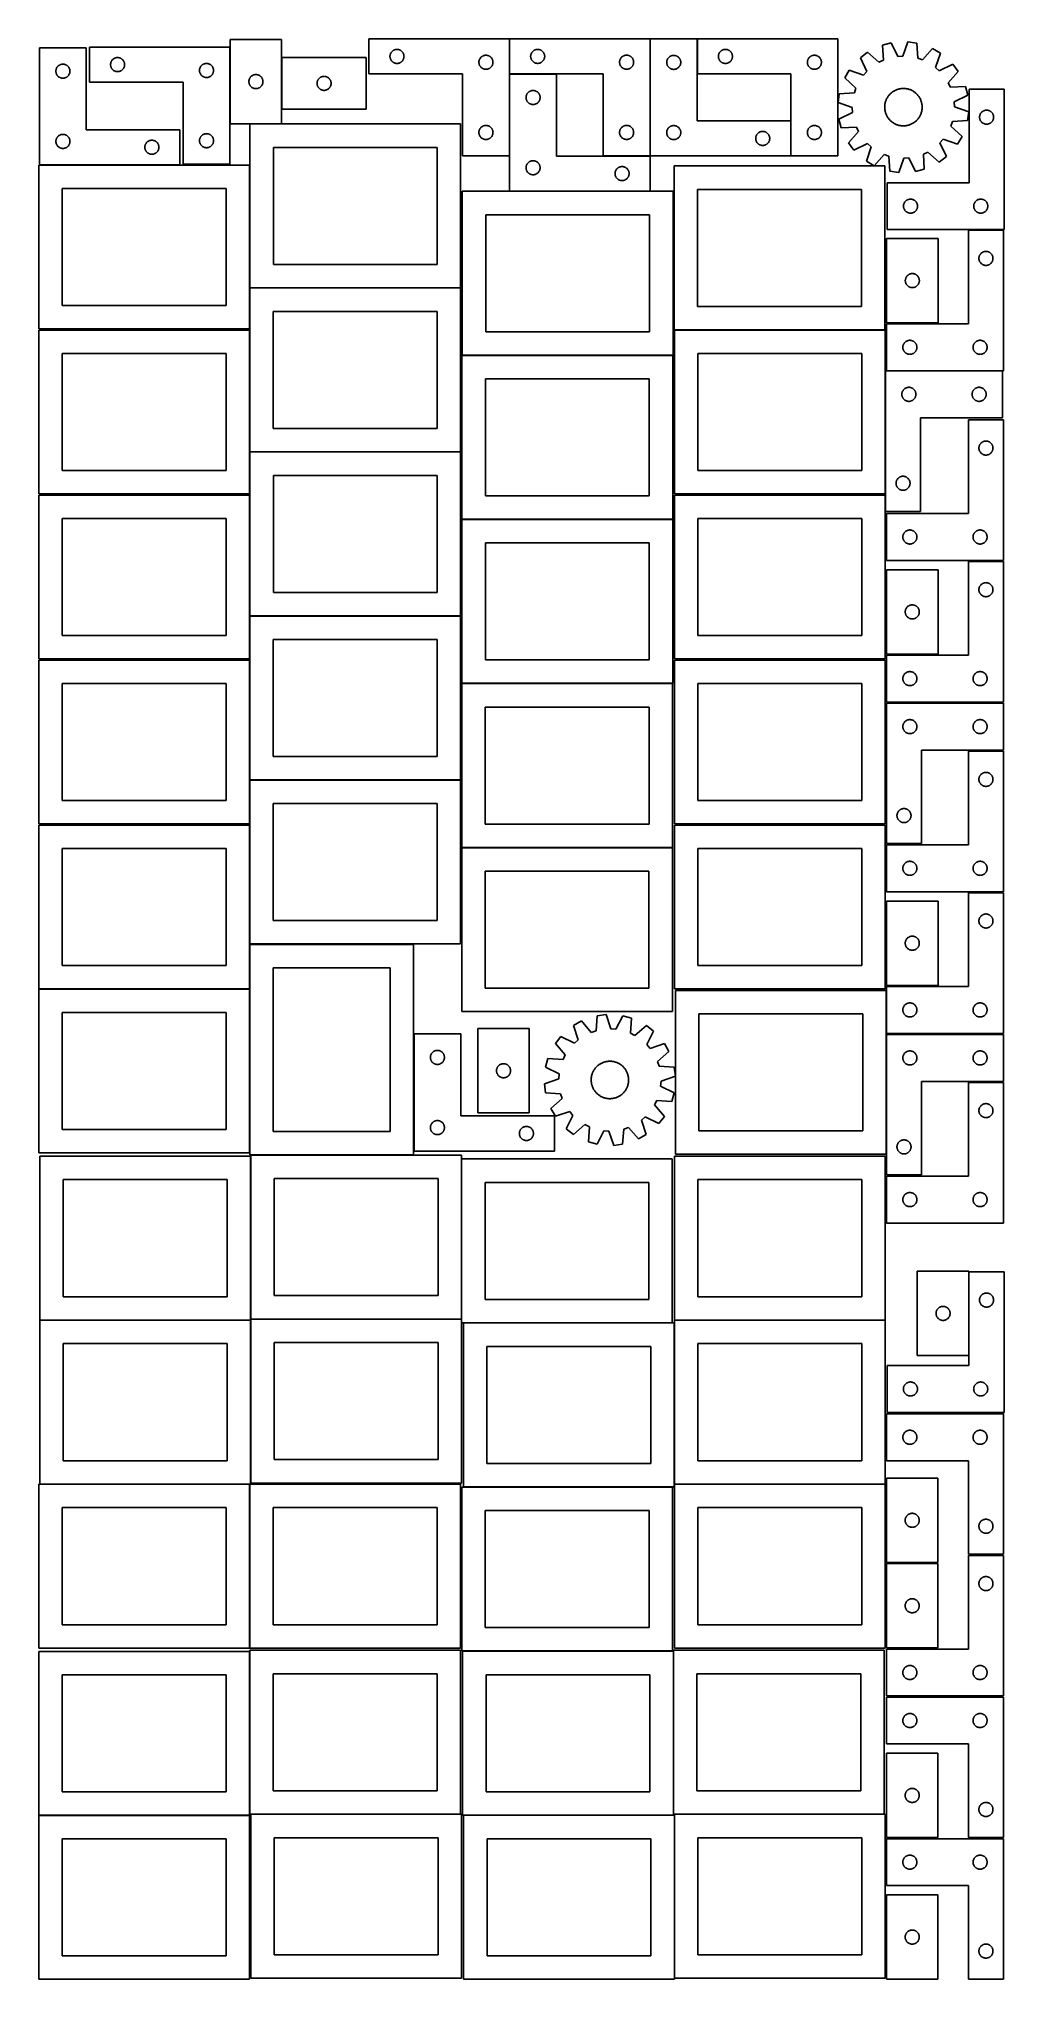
# Model space of a CAD drawing. Header units: millimetres. Extents: x 7 to 1243, y 7 to 2493.
import ezdxf

# ---------------------------------------------------------------- set-up
doc = ezdxf.new("R2010")
doc.units = ezdxf.units.MM
doc.layers.add('COMMON', color=5, linetype='CONTINUOUS', true_color=0x0000ff)
doc.layers.add('CUT', color=7, linetype='CONTINUOUS', true_color=0x000000)

msp = doc.modelspace()

# ---------------------------------------------------------------- linework, layer by layer
at = {"layer": 'COMMON'}
for p, q in [((548.748289, 1877.687415), (818.748289, 1877.687415)), ((276.620934, 1275.646669), (276.620934, 1332.879205)), ((6.520933, 1275.546668), (276.520933, 1275.546668)), ((276.620933, 1275.446668), (276.620933, 1065.446668)), ((277.941928, 1061.283865), (277.941928, 852.604799)), ((548.141929, 1057.803964), (548.141929, 852.604799)), ((7.841928, 851.183864), (277.841928, 851.183864)), ((277.941928, 851.083864), (277.941928, 642.404798)), ((278.041929, 852.504798), (548.041929, 852.504798)), ((818.24193, 847.703964), (550.762749, 847.703964)), ((820.86275, 641.083864), (820.86275, 847.603963)), ((820.96275, 851.183864), (1090.96275, 851.183864)), ((276.520933, 640.983864), (7.841928, 640.983864)), ((276.620933, 640.883863), (276.620933, 430.883863)), ((821.083738, 640.983863), (1090.96275, 640.983863)), ((276.620933, 426.720968), (276.620933, 218.041933)), ((819.674888, 426.763861), (819.674888, 218.041933)), ((6.520933, 216.620967), (276.520933, 216.620967)), ((278.041929, 217.941932), (546.720934, 217.941932)), ((550.883737, 216.66386), (819.574888, 216.66386)), ((820.983737, 216.56386), (820.983737, 7.841932)), ((821.083738, 217.941932), (1089.774889, 217.941932))]:
    msp.add_line(p, q, dxfattribs=at)
at = {"layer": 'CUT'}
for p, q in [((251.658928, 2492.628479), (251.658928, 2384.628479)), ((317.658928, 2492.628479), (251.658928, 2492.628479)), ((317.658928, 2384.628479), (317.658928, 2492.628479)), ((609.450373, 2493.420233), (429.450373, 2493.420233)), ((429.450373, 2493.420233), (429.450373, 2448.420233)), ((609.450373, 2343.420233), (609.450373, 2493.420233)), ((789.69372, 2493.478583), (609.69372, 2493.478583)), ((609.69372, 2493.478583), (609.69372, 2448.478583)), ((789.69372, 2343.478583), (789.69372, 2493.478583)), ((850.034452, 2493.290347), (790.034452, 2493.290347)), ((790.034452, 2493.290347), (790.034452, 2343.290347)), ((850.034452, 2388.290347), (850.034452, 2493.290347)), ((1030.294642, 2493.395331), (850.294642, 2493.395331)), ((850.294642, 2493.395331), (850.294642, 2448.395331)), ((1030.294642, 2343.395331), (1030.294642, 2493.395331)), ((1098.848221, 2488.424095), (1087.682569, 2485.523463)), ((1107.345312, 2471.010254), (1098.848221, 2488.424095)), ((1120.195704, 2489.659657), (1113.764398, 2471.381782)), ((1131.621446, 2488.066582), (1120.195704, 2489.659657)), ((1132.807746, 2468.726595), (1131.621446, 2488.066582)), ((67.386167, 2481.992251), (7.386167, 2481.992251)), ((7.386167, 2481.992251), (7.386167, 2331.992251)), ((67.386167, 2376.992251), (67.386167, 2481.992251)), ((251.419367, 2482.888739), (71.419367, 2482.888739)), ((71.419367, 2482.888739), (71.419367, 2437.888739)), ((98.496363, 2461.563475), (98.592299, 2462.144552)), ((98.592299, 2462.144552), (98.726035, 2462.71811)), ((98.726035, 2462.71811), (98.896996, 2463.281694)), ((98.896996, 2463.281694), (99.104451, 2463.83289)), ((99.104451, 2463.83289), (99.347512, 2464.369337)), ((99.347512, 2464.369337), (99.625138, 2464.888739)), ((99.625138, 2464.888739), (99.93614, 2465.388871)), ((99.93614, 2465.388871), (100.279187, 2465.867592)), ((100.279187, 2465.867592), (100.652809, 2466.322851)), ((100.652809, 2466.322851), (101.055406, 2466.7527)), ((101.055406, 2466.7527), (101.485255, 2467.155297)), ((101.485255, 2467.155297), (101.940514, 2467.528919)), ((101.940514, 2467.528919), (102.419235, 2467.871965)), ((102.419235, 2467.871965), (102.919367, 2468.182968)), ((102.919367, 2468.182968), (103.438769, 2468.460594)), ((103.438769, 2468.460594), (103.975216, 2468.703655)), ((103.975216, 2468.703655), (104.526412, 2468.91111)), ((104.526412, 2468.91111), (105.089996, 2469.082071)), ((105.089996, 2469.082071), (105.663554, 2469.215806)), ((105.663554, 2469.215806), (106.244631, 2469.311743)), ((106.244631, 2469.311743), (106.830739, 2469.369469)), ((106.830739, 2469.369469), (107.419367, 2469.388739)), ((107.419367, 2469.388739), (108.007995, 2469.369469)), ((108.007995, 2469.369469), (108.594103, 2469.311743)), ((108.594103, 2469.311743), (109.17518, 2469.215806)), ((109.17518, 2469.215806), (109.748738, 2469.082071)), ((109.748738, 2469.082071), (110.312322, 2468.91111)), ((110.312322, 2468.91111), (110.863518, 2468.703655)), ((110.863518, 2468.703655), (111.399965, 2468.460594)), ((111.399965, 2468.460594), (111.919367, 2468.182968)), ((111.919367, 2468.182968), (112.419499, 2467.871965)), ((112.419499, 2467.871965), (112.89822, 2467.528919)), ((112.89822, 2467.528919), (113.353479, 2467.155297)), ((113.353479, 2467.155297), (113.783328, 2466.7527)), ((113.783328, 2466.7527), (114.185925, 2466.322851)), ((114.185925, 2466.322851), (114.559547, 2465.867592)), ((114.559547, 2465.867592), (114.902593, 2465.388871)), ((114.902593, 2465.388871), (115.213596, 2464.888739)), ((115.213596, 2464.888739), (115.491222, 2464.369337)), ((115.491222, 2464.369337), (115.734283, 2463.83289)), ((115.734283, 2463.83289), (115.941738, 2463.281694)), ((115.941738, 2463.281694), (116.112699, 2462.71811)), ((116.112699, 2462.71811), (116.246434, 2462.144552)), ((116.246434, 2462.144552), (116.342371, 2461.563475)), ((251.419367, 2332.888739), (251.419367, 2482.888739)), ((426.039973, 2469.392889), (318.039973, 2469.392889)), ((318.039973, 2469.392889), (318.039973, 2403.392889)), ((426.039973, 2403.392889), (426.039973, 2469.392889)), ((456.450373, 2470.920233), (456.469643, 2471.508861)), ((456.469643, 2470.331605), (456.450373, 2470.920233)), ((456.469643, 2471.508861), (456.527369, 2472.094969)), ((456.527369, 2469.745497), (456.469643, 2470.331605)), ((456.527369, 2472.094969), (456.623305, 2472.676046)), ((456.623305, 2469.16442), (456.527369, 2469.745497)), ((456.623305, 2472.676046), (456.75704, 2473.249604)), ((456.75704, 2468.590862), (456.623305, 2469.16442)), ((456.75704, 2473.249604), (456.928002, 2473.813188)), ((456.928002, 2468.027278), (456.75704, 2468.590862)), ((456.928002, 2473.813188), (457.135457, 2474.364384)), ((457.135457, 2467.476082), (456.928002, 2468.027278)), ((457.135457, 2474.364384), (457.378518, 2474.900831)), ((457.378518, 2466.939635), (457.135457, 2467.476082)), ((457.378518, 2474.900831), (457.656144, 2475.420233)), ((457.656144, 2466.420233), (457.378518, 2466.939635)), ((457.656144, 2475.420233), (457.967146, 2475.920365)), ((457.967146, 2465.920101), (457.656144, 2466.420233)), ((457.967146, 2475.920365), (458.310193, 2476.399086)), ((458.310193, 2465.44138), (457.967146, 2465.920101)), ((458.310193, 2476.399086), (458.683815, 2476.854345)), ((458.683815, 2464.986121), (458.310193, 2465.44138)), ((458.683815, 2476.854345), (459.086412, 2477.284194)), ((459.086412, 2464.556272), (458.683815, 2464.986121)), ((459.086412, 2477.284194), (459.51626, 2477.686791)), ((459.51626, 2464.153675), (459.086412, 2464.556272)), ((459.51626, 2477.686791), (459.97152, 2478.060413)), ((459.97152, 2463.780053), (459.51626, 2464.153675)), ((459.97152, 2478.060413), (460.450241, 2478.40346)), ((460.450241, 2463.437007), (459.97152, 2463.780053)), ((460.450241, 2478.40346), (460.950373, 2478.714462)), ((460.950373, 2463.126004), (460.450241, 2463.437007)), ((460.950373, 2478.714462), (461.469775, 2478.992088)), ((461.469775, 2462.848378), (460.950373, 2463.126004)), ((461.469775, 2478.992088), (462.006222, 2479.235149)), ((462.006222, 2462.605317), (461.469775, 2462.848378)), ((462.006222, 2479.235149), (462.557418, 2479.442604)), ((462.557418, 2462.397862), (462.006222, 2462.605317)), ((462.557418, 2479.442604), (463.121001, 2479.613565)), ((463.121001, 2462.226901), (462.557418, 2462.397862)), ((463.121001, 2479.613565), (463.69456, 2479.747301)), ((463.69456, 2462.093165), (463.121001, 2462.226901)), ((463.69456, 2479.747301), (464.275637, 2479.843237)), ((464.275637, 2461.997229), (463.69456, 2462.093165)), ((464.275637, 2479.843237), (464.861745, 2479.900963)), ((464.861745, 2479.900963), (465.450373, 2479.920233)), ((465.450373, 2479.920233), (466.039001, 2479.900963)), ((466.039001, 2479.900963), (466.625109, 2479.843237)), ((466.625109, 2479.843237), (467.206186, 2479.747301)), ((467.206186, 2462.093165), (466.625109, 2461.997229)), ((467.206186, 2479.747301), (467.779744, 2479.613565)), ((467.779744, 2462.226901), (467.206186, 2462.093165)), ((467.779744, 2479.613565), (468.343328, 2479.442604)), ((468.343328, 2462.397862), (467.779744, 2462.226901)), ((468.343328, 2479.442604), (468.894524, 2479.235149)), ((468.894524, 2462.605317), (468.343328, 2462.397862)), ((468.894524, 2479.235149), (469.430971, 2478.992088)), ((469.430971, 2462.848378), (468.894524, 2462.605317)), ((469.430971, 2478.992088), (469.950373, 2478.714462)), ((469.950373, 2463.126004), (469.430971, 2462.848378)), ((469.950373, 2478.714462), (470.450505, 2478.40346)), ((470.450505, 2463.437007), (469.950373, 2463.126004)), ((470.450505, 2478.40346), (470.929226, 2478.060413)), ((470.929226, 2463.780053), (470.450505, 2463.437007)), ((470.929226, 2478.060413), (471.384485, 2477.686791)), ((471.384485, 2464.153675), (470.929226, 2463.780053)), ((471.384485, 2477.686791), (471.814334, 2477.284194)), ((471.814334, 2464.556272), (471.384485, 2464.153675)), ((471.814334, 2477.284194), (472.216931, 2476.854345)), ((472.216931, 2464.986121), (471.814334, 2464.556272)), ((472.216931, 2476.854345), (472.590553, 2476.399086)), ((472.590553, 2465.44138), (472.216931, 2464.986121)), ((472.590553, 2476.399086), (472.933599, 2475.920365)), ((472.933599, 2465.920101), (472.590553, 2465.44138)), ((472.933599, 2475.920365), (473.244601, 2475.420233)), ((473.244601, 2466.420233), (472.933599, 2465.920101)), ((473.244601, 2475.420233), (473.522227, 2474.900831)), ((473.522227, 2466.939635), (473.244601, 2466.420233)), ((473.522227, 2474.900831), (473.765289, 2474.364384)), ((473.765289, 2467.476082), (473.522227, 2466.939635)), ((473.765289, 2474.364384), (473.972744, 2473.813188)), ((473.972744, 2468.027278), (473.765289, 2467.476082)), ((473.972744, 2473.813188), (474.143705, 2473.249604)), ((474.143705, 2468.590862), (473.972744, 2468.027278)), ((474.143705, 2473.249604), (474.27744, 2472.676046)), ((474.27744, 2469.16442), (474.143705, 2468.590862)), ((474.27744, 2472.676046), (474.373377, 2472.094969)), ((474.373377, 2469.745497), (474.27744, 2469.16442)), ((474.373377, 2472.094969), (474.431103, 2471.508861)), ((474.431103, 2470.331605), (474.373377, 2469.745497)), ((474.431103, 2471.508861), (474.450373, 2470.920233)), ((474.450373, 2470.920233), (474.431103, 2470.331605)), ((570.450373, 2463.420233), (570.469643, 2464.008861)), ((570.469643, 2462.831605), (570.450373, 2463.420233)), ((570.469643, 2464.008861), (570.527369, 2464.594969)), ((570.527369, 2462.245497), (570.469643, 2462.831605)), ((570.527369, 2464.594969), (570.623305, 2465.176046)), ((570.623305, 2461.66442), (570.527369, 2462.245497)), ((570.623305, 2465.176046), (570.75704, 2465.749604)), ((570.75704, 2465.749604), (570.928002, 2466.313188)), ((570.928002, 2466.313188), (571.135457, 2466.864384)), ((571.135457, 2466.864384), (571.378518, 2467.400831)), ((571.378518, 2467.400831), (571.656144, 2467.920233)), ((571.656144, 2467.920233), (571.967146, 2468.420365)), ((571.967146, 2468.420365), (572.310193, 2468.899086)), ((572.310193, 2468.899086), (572.683815, 2469.354345)), ((572.683815, 2469.354345), (573.086412, 2469.784194)), ((573.086412, 2469.784194), (573.51626, 2470.186791)), ((573.51626, 2470.186791), (573.97152, 2470.560413)), ((573.97152, 2470.560413), (574.450241, 2470.90346)), ((574.450241, 2470.90346), (574.950373, 2471.214462)), ((574.950373, 2471.214462), (575.469775, 2471.492088)), ((575.469775, 2471.492088), (576.006222, 2471.735149)), ((576.006222, 2471.735149), (576.557418, 2471.942604)), ((576.557418, 2471.942604), (577.121001, 2472.113565)), ((577.121001, 2472.113565), (577.69456, 2472.247301)), ((577.69456, 2472.247301), (578.275637, 2472.343237)), ((578.275637, 2472.343237), (578.861745, 2472.400963)), ((578.861745, 2472.400963), (579.450373, 2472.420233)), ((579.450373, 2472.420233), (580.039001, 2472.400963)), ((580.039001, 2472.400963), (580.625109, 2472.343237)), ((580.625109, 2472.343237), (581.206186, 2472.247301)), ((581.206186, 2472.247301), (581.779744, 2472.113565)), ((581.779744, 2472.113565), (582.343328, 2471.942604)), ((582.343328, 2471.942604), (582.894524, 2471.735149)), ((582.894524, 2471.735149), (583.430971, 2471.492088)), ((583.430971, 2471.492088), (583.950373, 2471.214462)), ((583.950373, 2471.214462), (584.450505, 2470.90346)), ((584.450505, 2470.90346), (584.929226, 2470.560413)), ((584.929226, 2470.560413), (585.384485, 2470.186791)), ((585.384485, 2470.186791), (585.814334, 2469.784194)), ((585.814334, 2469.784194), (586.216931, 2469.354345)), ((586.216931, 2469.354345), (586.590553, 2468.899086)), ((586.590553, 2468.899086), (586.933599, 2468.420365)), ((586.933599, 2468.420365), (587.244601, 2467.920233)), ((587.244601, 2467.920233), (587.522227, 2467.400831)), ((587.522227, 2467.400831), (587.765289, 2466.864384)), ((587.765289, 2466.864384), (587.972744, 2466.313188)), ((587.972744, 2466.313188), (588.143705, 2465.749604)), ((588.143705, 2465.749604), (588.27744, 2465.176046)), ((588.27744, 2465.176046), (588.373377, 2464.594969)), ((588.373377, 2462.245497), (588.27744, 2461.66442)), ((588.373377, 2464.594969), (588.431103, 2464.008861)), ((588.431103, 2462.831605), (588.373377, 2462.245497)), ((588.431103, 2464.008861), (588.450373, 2463.420233)), ((588.450373, 2463.420233), (588.431103, 2462.831605)), ((636.69372, 2470.978583), (636.71299, 2471.567211)), ((636.71299, 2470.389954), (636.69372, 2470.978583)), ((636.71299, 2471.567211), (636.770716, 2472.153318)), ((636.770716, 2469.803847), (636.71299, 2470.389954)), ((636.770716, 2472.153318), (636.866652, 2472.734396)), ((636.866652, 2469.22277), (636.770716, 2469.803847)), ((636.866652, 2472.734396), (637.000388, 2473.307954)), ((637.000388, 2468.649211), (636.866652, 2469.22277)), ((637.000388, 2473.307954), (637.171349, 2473.871538)), ((637.171349, 2468.085627), (637.000388, 2468.649211)), ((637.171349, 2473.871538), (637.378804, 2474.422734)), ((637.378804, 2467.534432), (637.171349, 2468.085627)), ((637.378804, 2474.422734), (637.621865, 2474.959181)), ((637.621865, 2466.997984), (637.378804, 2467.534432)), ((637.621865, 2474.959181), (637.899491, 2475.478583)), ((637.899491, 2466.478583), (637.621865, 2466.997984)), ((637.899491, 2475.478583), (638.210493, 2475.978715)), ((638.210493, 2465.978451), (637.899491, 2466.478583)), ((638.210493, 2475.978715), (638.55354, 2476.457435)), ((638.55354, 2465.49973), (638.210493, 2465.978451)), ((638.55354, 2476.457435), (638.927162, 2476.912695)), ((638.927162, 2465.04447), (638.55354, 2465.49973)), ((638.927162, 2476.912695), (639.329759, 2477.342544)), ((639.329759, 2464.614622), (638.927162, 2465.04447)), ((639.329759, 2477.342544), (639.759608, 2477.745141)), ((639.759608, 2464.212024), (639.329759, 2464.614622)), ((639.759608, 2477.745141), (640.214867, 2478.118763)), ((640.214867, 2463.838403), (639.759608, 2464.212024)), ((640.214867, 2478.118763), (640.693588, 2478.461809)), ((640.693588, 2463.495356), (640.214867, 2463.838403)), ((640.693588, 2478.461809), (641.19372, 2478.772811)), ((641.19372, 2463.184354), (640.693588, 2463.495356)), ((641.19372, 2478.772811), (641.713122, 2479.050437)), ((641.713122, 2462.906728), (641.19372, 2463.184354)), ((641.713122, 2479.050437), (642.249569, 2479.293498)), ((642.249569, 2462.663667), (641.713122, 2462.906728)), ((642.249569, 2479.293498), (642.800765, 2479.500954)), ((642.800765, 2462.456211), (642.249569, 2462.663667)), ((642.800765, 2479.500954), (643.364349, 2479.671915)), ((643.364349, 2462.28525), (642.800765, 2462.456211)), ((643.364349, 2479.671915), (643.937907, 2479.80565)), ((643.937907, 2462.151515), (643.364349, 2462.28525)), ((643.937907, 2479.80565), (644.518984, 2479.901586)), ((644.518984, 2462.055579), (643.937907, 2462.151515)), ((644.518984, 2479.901586), (645.105092, 2479.959313)), ((645.105092, 2479.959313), (645.69372, 2479.978583)), ((645.69372, 2479.978583), (646.282348, 2479.959313)), ((646.282348, 2479.959313), (646.868456, 2479.901586)), ((646.868456, 2479.901586), (647.449533, 2479.80565)), ((647.449533, 2462.151515), (646.868456, 2462.055579)), ((647.449533, 2479.80565), (648.023091, 2479.671915)), ((648.023091, 2462.28525), (647.449533, 2462.151515)), ((648.023091, 2479.671915), (648.586675, 2479.500954)), ((648.586675, 2462.456211), (648.023091, 2462.28525)), ((648.586675, 2479.500954), (649.137871, 2479.293498)), ((649.137871, 2462.663667), (648.586675, 2462.456211)), ((649.137871, 2479.293498), (649.674318, 2479.050437)), ((649.674318, 2462.906728), (649.137871, 2462.663667)), ((649.674318, 2479.050437), (650.19372, 2478.772811)), ((650.19372, 2463.184354), (649.674318, 2462.906728)), ((650.19372, 2478.772811), (650.693852, 2478.461809)), ((650.693852, 2463.495356), (650.19372, 2463.184354)), ((650.693852, 2478.461809), (651.172573, 2478.118763)), ((651.172573, 2463.838403), (650.693852, 2463.495356)), ((651.172573, 2478.118763), (651.627832, 2477.745141)), ((651.627832, 2464.212024), (651.172573, 2463.838403)), ((651.627832, 2477.745141), (652.057681, 2477.342544)), ((652.057681, 2464.614622), (651.627832, 2464.212024)), ((652.057681, 2477.342544), (652.460278, 2476.912695)), ((652.460278, 2465.04447), (652.057681, 2464.614622)), ((652.460278, 2476.912695), (652.8339, 2476.457435)), ((652.8339, 2465.49973), (652.460278, 2465.04447)), ((652.8339, 2476.457435), (653.176946, 2475.978715)), ((653.176946, 2465.978451), (652.8339, 2465.49973)), ((653.176946, 2475.978715), (653.487949, 2475.478583)), ((653.487949, 2466.478583), (653.176946, 2465.978451)), ((653.487949, 2475.478583), (653.765575, 2474.959181)), ((653.765575, 2466.997984), (653.487949, 2466.478583)), ((653.765575, 2474.959181), (654.008636, 2474.422734)), ((654.008636, 2467.534432), (653.765575, 2466.997984)), ((654.008636, 2474.422734), (654.216091, 2473.871538)), ((654.216091, 2468.085627), (654.008636, 2467.534432)), ((654.216091, 2473.871538), (654.387052, 2473.307954)), ((654.387052, 2468.649211), (654.216091, 2468.085627)), ((654.387052, 2473.307954), (654.520788, 2472.734396)), ((654.520788, 2469.22277), (654.387052, 2468.649211)), ((654.520788, 2472.734396), (654.616724, 2472.153318)), ((654.616724, 2469.803847), (654.520788, 2469.22277)), ((654.616724, 2472.153318), (654.67445, 2471.567211)), ((654.67445, 2470.389954), (654.616724, 2469.803847)), ((654.67445, 2471.567211), (654.69372, 2470.978583)), ((654.69372, 2470.978583), (654.67445, 2470.389954)), ((750.69372, 2463.478583), (750.71299, 2464.067211)), ((750.71299, 2462.889954), (750.69372, 2463.478583)), ((750.71299, 2464.067211), (750.770716, 2464.653318)), ((750.770716, 2462.303847), (750.71299, 2462.889954)), ((750.770716, 2464.653318), (750.866652, 2465.234396)), ((750.866652, 2461.72277), (750.770716, 2462.303847)), ((750.866652, 2465.234396), (751.000388, 2465.807954)), ((751.000388, 2465.807954), (751.171349, 2466.371538)), ((751.171349, 2466.371538), (751.378804, 2466.922734)), ((751.378804, 2466.922734), (751.621865, 2467.459181)), ((751.621865, 2467.459181), (751.899491, 2467.978583)), ((751.899491, 2467.978583), (752.210493, 2468.478715)), ((752.210493, 2468.478715), (752.55354, 2468.957435)), ((752.55354, 2468.957435), (752.927162, 2469.412695)), ((752.927162, 2469.412695), (753.329759, 2469.842544)), ((753.329759, 2469.842544), (753.759608, 2470.245141)), ((753.759608, 2470.245141), (754.214867, 2470.618763)), ((754.214867, 2470.618763), (754.693588, 2470.961809)), ((754.693588, 2470.961809), (755.19372, 2471.272811)), ((755.19372, 2471.272811), (755.713122, 2471.550437)), ((755.713122, 2471.550437), (756.249569, 2471.793498)), ((756.249569, 2471.793498), (756.800765, 2472.000954)), ((756.800765, 2472.000954), (757.364349, 2472.171915)), ((757.364349, 2472.171915), (757.937907, 2472.30565)), ((757.937907, 2472.30565), (758.518984, 2472.401586)), ((758.518984, 2472.401586), (759.105092, 2472.459313)), ((759.105092, 2472.459313), (759.69372, 2472.478583)), ((759.69372, 2472.478583), (760.282348, 2472.459313)), ((760.282348, 2472.459313), (760.868456, 2472.401586)), ((760.868456, 2472.401586), (761.449533, 2472.30565)), ((761.449533, 2472.30565), (762.023091, 2472.171915)), ((762.023091, 2472.171915), (762.586675, 2472.000954)), ((762.586675, 2472.000954), (763.137871, 2471.793498)), ((763.137871, 2471.793498), (763.674318, 2471.550437)), ((763.674318, 2471.550437), (764.19372, 2471.272811)), ((764.19372, 2471.272811), (764.693852, 2470.961809)), ((764.693852, 2470.961809), (765.172573, 2470.618763)), ((765.172573, 2470.618763), (765.627832, 2470.245141)), ((765.627832, 2470.245141), (766.057681, 2469.842544)), ((766.057681, 2469.842544), (766.460278, 2469.412695)), ((766.460278, 2469.412695), (766.8339, 2468.957435)), ((766.8339, 2468.957435), (767.176946, 2468.478715)), ((767.176946, 2468.478715), (767.487949, 2467.978583)), ((767.487949, 2467.978583), (767.765575, 2467.459181)), ((767.765575, 2467.459181), (768.008636, 2466.922734)), ((768.008636, 2466.922734), (768.216091, 2466.371538)), ((768.216091, 2466.371538), (768.387052, 2465.807954)), ((768.387052, 2465.807954), (768.520788, 2465.234396)), ((768.520788, 2465.234396), (768.616724, 2464.653318)), ((768.616724, 2462.303847), (768.520788, 2461.72277)), ((768.616724, 2464.653318), (768.67445, 2464.067211)), ((768.67445, 2462.889954), (768.616724, 2462.303847)), ((768.67445, 2464.067211), (768.69372, 2463.478583)), ((768.69372, 2463.478583), (768.67445, 2462.889954)), ((811.034452, 2463.290347), (811.053722, 2463.878975)), ((811.053722, 2462.701718), (811.034452, 2463.290347)), ((811.053722, 2463.878975), (811.111448, 2464.465082)), ((811.111448, 2462.115611), (811.053722, 2462.701718)), ((811.111448, 2464.465082), (811.207384, 2465.04616)), ((811.207384, 2461.534534), (811.111448, 2462.115611)), ((811.207384, 2465.04616), (811.341119, 2465.619718)), ((811.341119, 2465.619718), (811.512081, 2466.183302)), ((811.512081, 2466.183302), (811.719536, 2466.734498)), ((811.719536, 2466.734498), (811.962597, 2467.270945)), ((811.962597, 2467.270945), (812.240223, 2467.790347)), ((812.240223, 2467.790347), (812.551225, 2468.290479)), ((812.551225, 2468.290479), (812.894272, 2468.7692)), ((812.894272, 2468.7692), (813.267894, 2469.224459)), ((813.267894, 2469.224459), (813.670491, 2469.654308)), ((813.670491, 2469.654308), (814.100339, 2470.056905)), ((814.100339, 2470.056905), (814.555599, 2470.430527)), ((814.555599, 2470.430527), (815.03432, 2470.773573)), ((815.03432, 2470.773573), (815.534452, 2471.084575)), ((815.534452, 2471.084575), (816.053854, 2471.362201)), ((816.053854, 2471.362201), (816.590301, 2471.605262)), ((816.590301, 2471.605262), (817.141497, 2471.812718)), ((817.141497, 2471.812718), (817.70508, 2471.983679)), ((817.70508, 2471.983679), (818.278639, 2472.117414)), ((818.278639, 2472.117414), (818.859716, 2472.21335)), ((818.859716, 2472.21335), (819.445824, 2472.271077)), ((819.445824, 2472.271077), (820.034452, 2472.290347)), ((820.034452, 2472.290347), (820.62308, 2472.271077)), ((820.62308, 2472.271077), (821.209188, 2472.21335)), ((821.209188, 2472.21335), (821.790265, 2472.117414)), ((821.790265, 2472.117414), (822.363823, 2471.983679)), ((822.363823, 2471.983679), (822.927407, 2471.812718)), ((822.927407, 2471.812718), (823.478603, 2471.605262)), ((823.478603, 2471.605262), (824.01505, 2471.362201)), ((824.01505, 2471.362201), (824.534452, 2471.084575)), ((824.534452, 2471.084575), (825.034584, 2470.773573)), ((825.034584, 2470.773573), (825.513305, 2470.430527)), ((825.513305, 2470.430527), (825.968564, 2470.056905)), ((825.968564, 2470.056905), (826.398413, 2469.654308)), ((826.398413, 2469.654308), (826.80101, 2469.224459)), ((826.80101, 2469.224459), (827.174632, 2468.7692)), ((827.174632, 2468.7692), (827.517678, 2468.290479)), ((827.517678, 2468.290479), (827.82868, 2467.790347)), ((827.82868, 2467.790347), (828.106306, 2467.270945)), ((828.106306, 2467.270945), (828.349368, 2466.734498)), ((828.349368, 2466.734498), (828.556823, 2466.183302)), ((828.556823, 2466.183302), (828.727784, 2465.619718)), ((828.727784, 2465.619718), (828.861519, 2465.04616)), ((828.861519, 2465.04616), (828.957456, 2464.465082)), ((828.957456, 2462.115611), (828.861519, 2461.534534)), ((828.957456, 2464.465082), (829.015182, 2463.878975)), ((829.015182, 2462.701718), (828.957456, 2462.115611)), ((829.015182, 2463.878975), (829.034452, 2463.290347)), ((829.034452, 2463.290347), (829.015182, 2462.701718)), ((877.294642, 2470.895331), (877.313911, 2471.483959)), ((877.313911, 2470.306703), (877.294642, 2470.895331)), ((877.313911, 2471.483959), (877.371638, 2472.070066)), ((877.371638, 2469.720595), (877.313911, 2470.306703)), ((877.371638, 2472.070066), (877.467574, 2472.651144)), ((877.467574, 2469.139518), (877.371638, 2469.720595)), ((877.467574, 2472.651144), (877.601309, 2473.224702)), ((877.601309, 2468.565959), (877.467574, 2469.139518)), ((877.601309, 2473.224702), (877.77227, 2473.788286)), ((877.77227, 2468.002375), (877.601309, 2468.565959)), ((877.77227, 2473.788286), (877.979726, 2474.339482)), ((877.979726, 2467.45118), (877.77227, 2468.002375)), ((877.979726, 2474.339482), (878.222787, 2474.875929)), ((878.222787, 2466.914732), (877.979726, 2467.45118)), ((878.222787, 2474.875929), (878.500413, 2475.395331)), ((878.500413, 2466.395331), (878.222787, 2466.914732)), ((878.500413, 2475.395331), (878.811415, 2475.895463)), ((878.811415, 2465.895199), (878.500413, 2466.395331)), ((878.811415, 2475.895463), (879.154462, 2476.374184)), ((879.154462, 2465.416478), (878.811415, 2465.895199)), ((879.154462, 2476.374184), (879.528083, 2476.829443)), ((879.528083, 2464.961218), (879.154462, 2465.416478)), ((879.528083, 2476.829443), (879.930681, 2477.259292)), ((879.930681, 2464.53137), (879.528083, 2464.961218)), ((879.930681, 2477.259292), (880.360529, 2477.661889)), ((880.360529, 2464.128772), (879.930681, 2464.53137)), ((880.360529, 2477.661889), (880.815789, 2478.035511)), ((880.815789, 2463.755151), (880.360529, 2464.128772)), ((880.815789, 2478.035511), (881.29451, 2478.378557)), ((881.29451, 2463.412104), (880.815789, 2463.755151)), ((881.29451, 2478.378557), (881.794642, 2478.689559)), ((881.794642, 2463.101102), (881.29451, 2463.412104)), ((881.794642, 2478.689559), (882.314043, 2478.967185)), ((882.314043, 2462.823476), (881.794642, 2463.101102)), ((882.314043, 2478.967185), (882.850491, 2479.210246)), ((882.850491, 2462.580415), (882.314043, 2462.823476)), ((882.850491, 2479.210246), (883.401686, 2479.417702)), ((883.401686, 2462.37296), (882.850491, 2462.580415)), ((883.401686, 2479.417702), (883.96527, 2479.588663)), ((883.96527, 2462.201998), (883.401686, 2462.37296)), ((883.96527, 2479.588663), (884.538829, 2479.722398)), ((884.538829, 2462.068263), (883.96527, 2462.201998)), ((884.538829, 2479.722398), (885.119906, 2479.818334)), ((885.119906, 2479.818334), (885.706013, 2479.876061)), ((885.706013, 2479.876061), (886.294642, 2479.895331)), ((886.294642, 2479.895331), (886.88327, 2479.876061)), ((886.88327, 2479.876061), (887.469377, 2479.818334)), ((887.469377, 2479.818334), (888.050455, 2479.722398)), ((888.050455, 2479.722398), (888.624013, 2479.588663)), ((888.624013, 2462.201998), (888.050455, 2462.068263)), ((888.624013, 2479.588663), (889.187597, 2479.417702)), ((889.187597, 2462.37296), (888.624013, 2462.201998)), ((889.187597, 2479.417702), (889.738793, 2479.210246)), ((889.738793, 2462.580415), (889.187597, 2462.37296)), ((889.738793, 2479.210246), (890.27524, 2478.967185)), ((890.27524, 2462.823476), (889.738793, 2462.580415)), ((890.27524, 2478.967185), (890.794642, 2478.689559)), ((890.794642, 2463.101102), (890.27524, 2462.823476)), ((890.794642, 2478.689559), (891.294774, 2478.378557)), ((891.294774, 2463.412104), (890.794642, 2463.101102)), ((891.294774, 2478.378557), (891.773494, 2478.035511)), ((891.773494, 2463.755151), (891.294774, 2463.412104)), ((891.773494, 2478.035511), (892.228754, 2477.661889)), ((892.228754, 2464.128772), (891.773494, 2463.755151)), ((892.228754, 2477.661889), (892.658603, 2477.259292)), ((892.658603, 2464.53137), (892.228754, 2464.128772)), ((892.658603, 2477.259292), (893.0612, 2476.829443)), ((893.0612, 2464.961218), (892.658603, 2464.53137)), ((893.0612, 2476.829443), (893.434822, 2476.374184)), ((893.434822, 2465.416478), (893.0612, 2464.961218)), ((893.434822, 2476.374184), (893.777868, 2475.895463)), ((893.777868, 2465.895199), (893.434822, 2465.416478)), ((893.777868, 2475.895463), (894.08887, 2475.395331)), ((894.08887, 2466.395331), (893.777868, 2465.895199)), ((894.08887, 2475.395331), (894.366496, 2474.875929)), ((894.366496, 2466.914732), (894.08887, 2466.395331)), ((894.366496, 2474.875929), (894.609557, 2474.339482)), ((894.609557, 2467.45118), (894.366496, 2466.914732)), ((894.609557, 2474.339482), (894.817013, 2473.788286)), ((894.817013, 2468.002375), (894.609557, 2467.45118)), ((894.817013, 2473.788286), (894.987974, 2473.224702)), ((894.987974, 2468.565959), (894.817013, 2468.002375)), ((894.987974, 2473.224702), (895.121709, 2472.651144)), ((895.121709, 2469.139518), (894.987974, 2468.565959)), ((895.121709, 2472.651144), (895.217645, 2472.070066)), ((895.217645, 2469.720595), (895.121709, 2469.139518)), ((895.217645, 2472.070066), (895.275372, 2471.483959)), ((895.275372, 2470.306703), (895.217645, 2469.720595)), ((895.275372, 2471.483959), (895.294642, 2470.895331)), ((895.294642, 2470.895331), (895.275372, 2470.306703)), ((991.294642, 2463.395331), (991.313911, 2463.983959)), ((991.313911, 2462.806703), (991.294642, 2463.395331)), ((991.313911, 2463.983959), (991.371638, 2464.570066)), ((991.371638, 2462.220595), (991.313911, 2462.806703)), ((991.371638, 2464.570066), (991.467574, 2465.151144)), ((991.467574, 2461.639518), (991.371638, 2462.220595)), ((991.467574, 2465.151144), (991.601309, 2465.724702)), ((991.601309, 2465.724702), (991.77227, 2466.288286)), ((991.77227, 2466.288286), (991.979726, 2466.839482)), ((991.979726, 2466.839482), (992.222787, 2467.375929)), ((992.222787, 2467.375929), (992.500413, 2467.895331)), ((992.500413, 2467.895331), (992.811415, 2468.395463)), ((992.811415, 2468.395463), (993.154462, 2468.874184)), ((993.154462, 2468.874184), (993.528083, 2469.329443)), ((993.528083, 2469.329443), (993.930681, 2469.759292)), ((993.930681, 2469.759292), (994.360529, 2470.161889)), ((994.360529, 2470.161889), (994.815789, 2470.535511)), ((994.815789, 2470.535511), (995.29451, 2470.878557)), ((995.29451, 2470.878557), (995.794642, 2471.189559)), ((995.794642, 2471.189559), (996.314043, 2471.467185)), ((996.314043, 2471.467185), (996.850491, 2471.710246)), ((996.850491, 2471.710246), (997.401686, 2471.917702)), ((997.401686, 2471.917702), (997.96527, 2472.088663)), ((997.96527, 2472.088663), (998.538829, 2472.222398)), ((998.538829, 2472.222398), (999.119906, 2472.318334)), ((999.119906, 2472.318334), (999.706013, 2472.376061)), ((999.706013, 2472.376061), (1000.294642, 2472.395331)), ((1000.294642, 2472.395331), (1000.88327, 2472.376061)), ((1000.88327, 2472.376061), (1001.469377, 2472.318334)), ((1001.469377, 2472.318334), (1002.050455, 2472.222398)), ((1002.050455, 2472.222398), (1002.624013, 2472.088663)), ((1002.624013, 2472.088663), (1003.187597, 2471.917702)), ((1003.187597, 2471.917702), (1003.738793, 2471.710246)), ((1003.738793, 2471.710246), (1004.27524, 2471.467185)), ((1004.27524, 2471.467185), (1004.794642, 2471.189559)), ((1004.794642, 2471.189559), (1005.294774, 2470.878557)), ((1005.294774, 2470.878557), (1005.773494, 2470.535511)), ((1005.773494, 2470.535511), (1006.228754, 2470.161889)), ((1006.228754, 2470.161889), (1006.658603, 2469.759292)), ((1006.658603, 2469.759292), (1007.0612, 2469.329443)), ((1007.0612, 2469.329443), (1007.434822, 2468.874184)), ((1007.434822, 2468.874184), (1007.777868, 2468.395463)), ((1007.777868, 2468.395463), (1008.08887, 2467.895331)), ((1008.08887, 2467.895331), (1008.366496, 2467.375929)), ((1008.366496, 2467.375929), (1008.609557, 2466.839482)), ((1008.609557, 2466.839482), (1008.817013, 2466.288286)), ((1008.817013, 2466.288286), (1008.987974, 2465.724702)), ((1008.987974, 2465.724702), (1009.121709, 2465.151144)), ((1009.121709, 2465.151144), (1009.217645, 2464.570066)), ((1009.217645, 2462.220595), (1009.121709, 2461.639518)), ((1009.217645, 2464.570066), (1009.275372, 2463.983959)), ((1009.275372, 2462.806703), (1009.217645, 2462.220595)), ((1009.275372, 2463.983959), (1009.294642, 2463.395331)), ((1009.294642, 2463.395331), (1009.275372, 2462.806703)), ((1068.432896, 2476.212625), (1059.227202, 2469.259879)), ((1059.227202, 2469.259879), (1067.603992, 2451.78785)), ((1082.947173, 2463.37603), (1068.432896, 2476.212625)), ((1088.735457, 2466.175754), (1082.947173, 2463.37603)), ((1087.682569, 2485.523463), (1088.735457, 2466.175754)), ((1113.764398, 2471.381782), (1107.345312, 2471.010254)), ((1138.880385, 2466.613364), (1132.807746, 2468.726595)), ((1151.816776, 2481.038764), (1138.880385, 2466.613364)), ((1161.763142, 2475.194513), (1151.816776, 2481.038764)), ((1155.458048, 2456.872717), (1161.763142, 2475.194513)), ((28.386167, 2451.992251), (28.405437, 2452.580879)), ((28.405437, 2451.403623), (28.386167, 2451.992251)), ((28.405437, 2452.580879), (28.463163, 2453.166987)), ((28.463163, 2450.817515), (28.405437, 2451.403623)), ((28.463163, 2453.166987), (28.559099, 2453.748064)), ((28.559099, 2450.236438), (28.463163, 2450.817515)), ((28.559099, 2453.748064), (28.692834, 2454.321622)), ((28.692834, 2449.66288), (28.559099, 2450.236438)), ((28.692834, 2454.321622), (28.863796, 2454.885206)), ((28.863796, 2449.099296), (28.692834, 2449.66288)), ((28.863796, 2454.885206), (29.071251, 2455.436402)), ((29.071251, 2448.5481), (28.863796, 2449.099296)), ((29.071251, 2455.436402), (29.314312, 2455.972849)), ((29.314312, 2448.011653), (29.071251, 2448.5481)), ((29.314312, 2455.972849), (29.591938, 2456.492251)), ((29.591938, 2447.492251), (29.314312, 2448.011653)), ((29.591938, 2456.492251), (29.90294, 2456.992383)), ((29.90294, 2446.992119), (29.591938, 2447.492251)), ((29.90294, 2456.992383), (30.245987, 2457.471104)), ((30.245987, 2446.513398), (29.90294, 2446.992119)), ((30.245987, 2457.471104), (30.619609, 2457.926363)), ((30.619609, 2446.058139), (30.245987, 2446.513398)), ((30.619609, 2457.926363), (31.022206, 2458.356212)), ((31.022206, 2445.62829), (30.619609, 2446.058139)), ((31.022206, 2458.356212), (31.452055, 2458.758809)), ((31.452055, 2445.225693), (31.022206, 2445.62829)), ((31.452055, 2458.758809), (31.907314, 2459.132431)), ((31.907314, 2444.852071), (31.452055, 2445.225693)), ((31.907314, 2459.132431), (32.386035, 2459.475477)), ((32.386035, 2444.509024), (31.907314, 2444.852071)), ((32.386035, 2459.475477), (32.886167, 2459.78648)), ((32.886167, 2444.198022), (32.386035, 2444.509024)), ((32.886167, 2459.78648), (33.405569, 2460.064106)), ((33.405569, 2443.920396), (32.886167, 2444.198022)), ((33.405569, 2460.064106), (33.942016, 2460.307167)), ((33.942016, 2443.677335), (33.405569, 2443.920396)), ((33.942016, 2460.307167), (34.493212, 2460.514622)), ((34.493212, 2443.46988), (33.942016, 2443.677335)), ((34.493212, 2460.514622), (35.056796, 2460.685583)), ((35.056796, 2443.298919), (34.493212, 2443.46988)), ((35.056796, 2460.685583), (35.630354, 2460.819318)), ((35.630354, 2443.165183), (35.056796, 2443.298919)), ((35.630354, 2460.819318), (36.211431, 2460.915255)), ((36.211431, 2443.069247), (35.630354, 2443.165183)), ((36.211431, 2460.915255), (36.797539, 2460.972981)), ((36.797539, 2443.011521), (36.211431, 2443.069247)), ((36.797539, 2460.972981), (37.386167, 2460.992251)), ((37.386167, 2442.992251), (36.797539, 2443.011521)), ((37.386167, 2460.992251), (37.974795, 2460.972981)), ((37.974795, 2443.011521), (37.386167, 2442.992251)), ((37.974795, 2460.972981), (38.560903, 2460.915255)), ((38.560903, 2443.069247), (37.974795, 2443.011521)), ((38.560903, 2460.915255), (39.14198, 2460.819318)), ((39.14198, 2443.165183), (38.560903, 2443.069247)), ((39.14198, 2460.819318), (39.715538, 2460.685583)), ((39.715538, 2443.298919), (39.14198, 2443.165183)), ((39.715538, 2460.685583), (40.279122, 2460.514622)), ((40.279122, 2443.46988), (39.715538, 2443.298919)), ((40.279122, 2460.514622), (40.830318, 2460.307167)), ((40.830318, 2443.677335), (40.279122, 2443.46988)), ((40.830318, 2460.307167), (41.366765, 2460.064106)), ((41.366765, 2443.920396), (40.830318, 2443.677335)), ((41.366765, 2460.064106), (41.886167, 2459.78648)), ((41.886167, 2444.198022), (41.366765, 2443.920396)), ((41.886167, 2459.78648), (42.386299, 2459.475477)), ((42.386299, 2444.509024), (41.886167, 2444.198022)), ((42.386299, 2459.475477), (42.86502, 2459.132431)), ((42.86502, 2444.852071), (42.386299, 2444.509024)), ((42.86502, 2459.132431), (43.320279, 2458.758809)), ((43.320279, 2445.225693), (42.86502, 2444.852071)), ((43.320279, 2458.758809), (43.750128, 2458.356212)), ((43.750128, 2445.62829), (43.320279, 2445.225693)), ((43.750128, 2458.356212), (44.152725, 2457.926363)), ((44.152725, 2446.058139), (43.750128, 2445.62829)), ((44.152725, 2457.926363), (44.526347, 2457.471104)), ((44.526347, 2446.513398), (44.152725, 2446.058139)), ((44.526347, 2457.471104), (44.869393, 2456.992383)), ((44.869393, 2446.992119), (44.526347, 2446.513398)), ((44.869393, 2456.992383), (45.180396, 2456.492251)), ((45.180396, 2447.492251), (44.869393, 2446.992119)), ((45.180396, 2456.492251), (45.458022, 2455.972849)), ((45.458022, 2448.011653), (45.180396, 2447.492251)), ((45.458022, 2455.972849), (45.701083, 2455.436402)), ((45.701083, 2448.5481), (45.458022, 2448.011653)), ((45.701083, 2455.436402), (45.908538, 2454.885206)), ((45.908538, 2449.099296), (45.701083, 2448.5481)), ((45.908538, 2454.885206), (46.079499, 2454.321622)), ((46.079499, 2449.66288), (45.908538, 2449.099296)), ((46.079499, 2454.321622), (46.213234, 2453.748064)), ((46.213234, 2450.236438), (46.079499, 2449.66288)), ((46.213234, 2453.748064), (46.309171, 2453.166987)), ((46.309171, 2450.817515), (46.213234, 2450.236438)), ((46.309171, 2453.166987), (46.366897, 2452.580879)), ((46.366897, 2451.403623), (46.309171, 2450.817515)), ((46.366897, 2452.580879), (46.386167, 2451.992251)), ((46.386167, 2451.992251), (46.366897, 2451.403623)), ((71.419367, 2437.888739), (191.419367, 2437.888739)), ((98.419367, 2460.388739), (98.438637, 2460.977367)), ((98.438637, 2459.800111), (98.419367, 2460.388739)), ((98.438637, 2460.977367), (98.496363, 2461.563475)), ((98.496363, 2459.214003), (98.438637, 2459.800111)), ((98.592299, 2458.632926), (98.496363, 2459.214003)), ((98.726035, 2458.059367), (98.592299, 2458.632926)), ((98.896996, 2457.495784), (98.726035, 2458.059367)), ((99.104451, 2456.944588), (98.896996, 2457.495784)), ((99.347512, 2456.408141), (99.104451, 2456.944588)), ((99.625138, 2455.888739), (99.347512, 2456.408141)), ((99.93614, 2455.388607), (99.625138, 2455.888739)), ((100.279187, 2454.909886), (99.93614, 2455.388607)), ((100.652809, 2454.454627), (100.279187, 2454.909886)), ((101.055406, 2454.024778), (100.652809, 2454.454627)), ((101.485255, 2453.622181), (101.055406, 2454.024778)), ((101.940514, 2453.248559), (101.485255, 2453.622181)), ((102.419235, 2452.905512), (101.940514, 2453.248559)), ((102.919367, 2452.59451), (102.419235, 2452.905512)), ((103.438769, 2452.316884), (102.919367, 2452.59451)), ((103.975216, 2452.073823), (103.438769, 2452.316884)), ((104.526412, 2451.866368), (103.975216, 2452.073823)), ((105.089996, 2451.695406), (104.526412, 2451.866368)), ((105.663554, 2451.561671), (105.089996, 2451.695406)), ((106.244631, 2451.465735), (105.663554, 2451.561671)), ((106.830739, 2451.408009), (106.244631, 2451.465735)), ((107.419367, 2451.388739), (106.830739, 2451.408009)), ((108.007995, 2451.408009), (107.419367, 2451.388739)), ((108.594103, 2451.465735), (108.007995, 2451.408009)), ((109.17518, 2451.561671), (108.594103, 2451.465735)), ((109.748738, 2451.695406), (109.17518, 2451.561671)), ((110.312322, 2451.866368), (109.748738, 2451.695406)), ((110.863518, 2452.073823), (110.312322, 2451.866368)), ((111.399965, 2452.316884), (110.863518, 2452.073823)), ((111.919367, 2452.59451), (111.399965, 2452.316884)), ((112.419499, 2452.905512), (111.919367, 2452.59451)), ((112.89822, 2453.248559), (112.419499, 2452.905512)), ((113.353479, 2453.622181), (112.89822, 2453.248559)), ((113.783328, 2454.024778), (113.353479, 2453.622181)), ((114.185925, 2454.454627), (113.783328, 2454.024778)), ((114.559547, 2454.909886), (114.185925, 2454.454627)), ((114.902593, 2455.388607), (114.559547, 2454.909886)), ((115.213596, 2455.888739), (114.902593, 2455.388607)), ((115.491222, 2456.408141), (115.213596, 2455.888739)), ((115.734283, 2456.944588), (115.491222, 2456.408141)), ((115.941738, 2457.495784), (115.734283, 2456.944588)), ((116.112699, 2458.059367), (115.941738, 2457.495784)), ((116.246434, 2458.632926), (116.112699, 2458.059367)), ((116.342371, 2459.214003), (116.246434, 2458.632926)), ((116.342371, 2461.563475), (116.400097, 2460.977367)), ((116.400097, 2459.800111), (116.342371, 2459.214003)), ((116.400097, 2460.977367), (116.419367, 2460.388739)), ((116.419367, 2460.388739), (116.400097, 2459.800111)), ((191.419367, 2437.888739), (191.419367, 2332.888739)), ((212.419367, 2452.888739), (212.438637, 2453.477367)), ((212.438637, 2452.300111), (212.419367, 2452.888739)), ((212.438637, 2453.477367), (212.496363, 2454.063475)), ((212.496363, 2451.714003), (212.438637, 2452.300111)), ((212.496363, 2454.063475), (212.592299, 2454.644552)), ((212.592299, 2451.132926), (212.496363, 2451.714003)), ((212.592299, 2454.644552), (212.726035, 2455.21811)), ((212.726035, 2450.559367), (212.592299, 2451.132926)), ((212.726035, 2455.21811), (212.896996, 2455.781694)), ((212.896996, 2449.995784), (212.726035, 2450.559367)), ((212.896996, 2455.781694), (213.104451, 2456.33289)), ((213.104451, 2449.444588), (212.896996, 2449.995784)), ((213.104451, 2456.33289), (213.347512, 2456.869337)), ((213.347512, 2448.908141), (213.104451, 2449.444588)), ((213.347512, 2456.869337), (213.625138, 2457.388739)), ((213.625138, 2448.388739), (213.347512, 2448.908141)), ((213.625138, 2457.388739), (213.93614, 2457.888871)), ((213.93614, 2447.888607), (213.625138, 2448.388739)), ((213.93614, 2457.888871), (214.279187, 2458.367592)), ((214.279187, 2447.409886), (213.93614, 2447.888607)), ((214.279187, 2458.367592), (214.652809, 2458.822851)), ((214.652809, 2446.954627), (214.279187, 2447.409886)), ((214.652809, 2458.822851), (215.055406, 2459.2527)), ((215.055406, 2446.524778), (214.652809, 2446.954627)), ((215.055406, 2459.2527), (215.485255, 2459.655297)), ((215.485255, 2446.122181), (215.055406, 2446.524778)), ((215.485255, 2459.655297), (215.940514, 2460.028919)), ((215.940514, 2445.748559), (215.485255, 2446.122181)), ((215.940514, 2460.028919), (216.419235, 2460.371965)), ((216.419235, 2445.405512), (215.940514, 2445.748559)), ((216.419235, 2460.371965), (216.919367, 2460.682968)), ((216.919367, 2445.09451), (216.419235, 2445.405512)), ((216.919367, 2460.682968), (217.438769, 2460.960594)), ((217.438769, 2444.816884), (216.919367, 2445.09451)), ((217.438769, 2460.960594), (217.975216, 2461.203655)), ((217.975216, 2444.573823), (217.438769, 2444.816884)), ((217.975216, 2461.203655), (218.526412, 2461.41111)), ((218.526412, 2444.366368), (217.975216, 2444.573823)), ((218.526412, 2461.41111), (219.089996, 2461.582071)), ((219.089996, 2444.195406), (218.526412, 2444.366368)), ((219.089996, 2461.582071), (219.663554, 2461.715806)), ((219.663554, 2444.061671), (219.089996, 2444.195406)), ((219.663554, 2461.715806), (220.244631, 2461.811743)), ((220.244631, 2443.965735), (219.663554, 2444.061671)), ((220.244631, 2461.811743), (220.830739, 2461.869469)), ((220.830739, 2443.908009), (220.244631, 2443.965735)), ((220.830739, 2461.869469), (221.419367, 2461.888739)), ((221.419367, 2443.888739), (220.830739, 2443.908009)), ((221.419367, 2461.888739), (222.007995, 2461.869469)), ((222.007995, 2443.908009), (221.419367, 2443.888739)), ((222.007995, 2461.869469), (222.594103, 2461.811743)), ((222.594103, 2443.965735), (222.007995, 2443.908009)), ((222.594103, 2461.811743), (223.17518, 2461.715806)), ((223.17518, 2444.061671), (222.594103, 2443.965735)), ((223.17518, 2461.715806), (223.748738, 2461.582071)), ((223.748738, 2444.195406), (223.17518, 2444.061671)), ((223.748738, 2461.582071), (224.312322, 2461.41111)), ((224.312322, 2444.366368), (223.748738, 2444.195406)), ((224.312322, 2461.41111), (224.863518, 2461.203655)), ((224.863518, 2444.573823), (224.312322, 2444.366368)), ((224.863518, 2461.203655), (225.399965, 2460.960594)), ((225.399965, 2444.816884), (224.863518, 2444.573823)), ((225.399965, 2460.960594), (225.919367, 2460.682968)), ((225.919367, 2445.09451), (225.399965, 2444.816884)), ((225.919367, 2460.682968), (226.419499, 2460.371965)), ((226.419499, 2445.405512), (225.919367, 2445.09451)), ((226.419499, 2460.371965), (226.89822, 2460.028919)), ((226.89822, 2445.748559), (226.419499, 2445.405512)), ((226.89822, 2460.028919), (227.353479, 2459.655297)), ((227.353479, 2446.122181), (226.89822, 2445.748559)), ((227.353479, 2459.655297), (227.783328, 2459.2527)), ((227.783328, 2446.524778), (227.353479, 2446.122181)), ((227.783328, 2459.2527), (228.185925, 2458.822851)), ((228.185925, 2446.954627), (227.783328, 2446.524778)), ((228.185925, 2458.822851), (228.559547, 2458.367592)), ((228.559547, 2447.409886), (228.185925, 2446.954627)), ((228.559547, 2458.367592), (228.902593, 2457.888871)), ((228.902593, 2447.888607), (228.559547, 2447.409886)), ((228.902593, 2457.888871), (229.213596, 2457.388739)), ((229.213596, 2448.388739), (228.902593, 2447.888607)), ((229.213596, 2457.388739), (229.491222, 2456.869337)), ((229.491222, 2448.908141), (229.213596, 2448.388739)), ((229.491222, 2456.869337), (229.734283, 2456.33289)), ((229.734283, 2449.444588), (229.491222, 2448.908141)), ((229.734283, 2456.33289), (229.941738, 2455.781694)), ((229.941738, 2449.995784), (229.734283, 2449.444588)), ((229.941738, 2455.781694), (230.112699, 2455.21811)), ((230.112699, 2450.559367), (229.941738, 2449.995784)), ((230.112699, 2455.21811), (230.246434, 2454.644552)), ((230.246434, 2451.132926), (230.112699, 2450.559367)), ((230.246434, 2454.644552), (230.342371, 2454.063475)), ((230.342371, 2451.714003), (230.246434, 2451.132926)), ((230.342371, 2454.063475), (230.400097, 2453.477367)), ((230.400097, 2452.300111), (230.342371, 2451.714003)), ((230.400097, 2453.477367), (230.419367, 2452.888739)), ((230.419367, 2452.888739), (230.400097, 2452.300111)), ((275.658928, 2438.628479), (275.678197, 2439.217107)), ((275.678197, 2438.039851), (275.658928, 2438.628479)), ((275.678197, 2439.217107), (275.735924, 2439.803215)), ((275.735924, 2437.453744), (275.678197, 2438.039851)), ((275.735924, 2439.803215), (275.83186, 2440.384292)), ((275.83186, 2436.872666), (275.735924, 2437.453744)), ((275.83186, 2440.384292), (275.965595, 2440.957851)), ((275.965595, 2440.957851), (276.136556, 2441.521434)), ((276.136556, 2441.521434), (276.344012, 2442.07263)), ((276.344012, 2442.07263), (276.587073, 2442.609078)), ((276.587073, 2442.609078), (276.864699, 2443.128479)), ((276.864699, 2443.128479), (277.175701, 2443.628611)), ((277.175701, 2443.628611), (277.518748, 2444.107332)), ((277.518748, 2444.107332), (277.892369, 2444.562592)), ((277.892369, 2444.562592), (278.294967, 2444.99244)), ((278.294967, 2444.99244), (278.724815, 2445.395038)), ((278.724815, 2445.395038), (279.180075, 2445.768659)), ((279.180075, 2445.768659), (279.658796, 2446.111706)), ((279.658796, 2446.111706), (280.158928, 2446.422708)), ((280.158928, 2446.422708), (280.678329, 2446.700334)), ((280.678329, 2446.700334), (281.214777, 2446.943395)), ((281.214777, 2446.943395), (281.765972, 2447.15085)), ((281.765972, 2447.15085), (282.329556, 2447.321812)), ((282.329556, 2447.321812), (282.903115, 2447.455547)), ((282.903115, 2447.455547), (283.484192, 2447.551483)), ((283.484192, 2447.551483), (284.070299, 2447.60921)), ((284.070299, 2447.60921), (284.658928, 2447.628479)), ((284.658928, 2447.628479), (285.247556, 2447.60921)), ((285.247556, 2447.60921), (285.833663, 2447.551483)), ((285.833663, 2447.551483), (286.414741, 2447.455547)), ((286.414741, 2447.455547), (286.988299, 2447.321812)), ((286.988299, 2447.321812), (287.551883, 2447.15085)), ((287.551883, 2447.15085), (288.103079, 2446.943395)), ((288.103079, 2446.943395), (288.639526, 2446.700334)), ((288.639526, 2446.700334), (289.158928, 2446.422708)), ((289.158928, 2446.422708), (289.65906, 2446.111706)), ((289.65906, 2446.111706), (290.137781, 2445.768659)), ((290.137781, 2445.768659), (290.59304, 2445.395038)), ((290.59304, 2445.395038), (291.022889, 2444.99244)), ((291.022889, 2444.99244), (291.425486, 2444.562592)), ((291.425486, 2444.562592), (291.799108, 2444.107332)), ((291.799108, 2444.107332), (292.142154, 2443.628611)), ((292.142154, 2443.628611), (292.453156, 2443.128479)), ((292.453156, 2443.128479), (292.730782, 2442.609078)), ((292.730782, 2442.609078), (292.973843, 2442.07263)), ((292.973843, 2442.07263), (293.181299, 2441.521434)), ((293.181299, 2441.521434), (293.35226, 2440.957851)), ((293.35226, 2440.957851), (293.485995, 2440.384292)), ((293.485995, 2440.384292), (293.581931, 2439.803215)), ((293.581931, 2437.453744), (293.485995, 2436.872666)), ((293.581931, 2439.803215), (293.639658, 2439.217107)), ((293.639658, 2438.039851), (293.581931, 2437.453744)), ((293.639658, 2439.217107), (293.658928, 2438.628479)), ((293.658928, 2438.628479), (293.639658, 2438.039851)), ((363.059243, 2436.981517), (363.11697, 2437.567625)), ((363.11697, 2437.567625), (363.212906, 2438.148702)), ((363.212906, 2438.148702), (363.346641, 2438.72226)), ((363.346641, 2438.72226), (363.517602, 2439.285844)), ((363.517602, 2439.285844), (363.725058, 2439.83704)), ((363.725058, 2439.83704), (363.968119, 2440.373487)), ((363.968119, 2440.373487), (364.245745, 2440.892889)), ((364.245745, 2440.892889), (364.556747, 2441.393021)), ((364.556747, 2441.393021), (364.899793, 2441.871742)), ((364.899793, 2441.871742), (365.273415, 2442.327001)), ((365.273415, 2442.327001), (365.676012, 2442.75685)), ((365.676012, 2442.75685), (366.105861, 2443.159447)), ((366.105861, 2443.159447), (366.561121, 2443.533069)), ((366.561121, 2443.533069), (367.039841, 2443.876115)), ((367.039841, 2443.876115), (367.539973, 2444.187117)), ((367.539973, 2444.187117), (368.059375, 2444.464744)), ((368.059375, 2444.464744), (368.595823, 2444.707805)), ((368.595823, 2444.707805), (369.147018, 2444.91526)), ((369.147018, 2444.91526), (369.710602, 2445.086221)), ((369.710602, 2445.086221), (370.284161, 2445.219956)), ((370.284161, 2445.219956), (370.865238, 2445.315893)), ((370.865238, 2445.315893), (371.451345, 2445.373619)), ((371.451345, 2445.373619), (372.039973, 2445.392889)), ((372.039973, 2445.392889), (372.628602, 2445.373619)), ((372.628602, 2445.373619), (373.214709, 2445.315893)), ((373.214709, 2445.315893), (373.795786, 2445.219956)), ((373.795786, 2445.219956), (374.369345, 2445.086221)), ((374.369345, 2445.086221), (374.932929, 2444.91526)), ((374.932929, 2444.91526), (375.484124, 2444.707805)), ((375.484124, 2444.707805), (376.020572, 2444.464744)), ((376.020572, 2444.464744), (376.539973, 2444.187117)), ((376.539973, 2444.187117), (377.040106, 2443.876115)), ((377.040106, 2443.876115), (377.518826, 2443.533069)), ((377.518826, 2443.533069), (377.974086, 2443.159447)), ((377.974086, 2443.159447), (378.403934, 2442.75685)), ((378.403934, 2442.75685), (378.806532, 2442.327001)), ((378.806532, 2442.327001), (379.180153, 2441.871742)), ((379.180153, 2441.871742), (379.5232, 2441.393021)), ((379.5232, 2441.393021), (379.834202, 2440.892889)), ((379.834202, 2440.892889), (380.111828, 2440.373487)), ((380.111828, 2440.373487), (380.354889, 2439.83704)), ((380.354889, 2439.83704), (380.562345, 2439.285844)), ((380.562345, 2439.285844), (380.733306, 2438.72226)), ((380.733306, 2438.72226), (380.867041, 2438.148702)), ((380.867041, 2438.148702), (380.962977, 2437.567625)), ((380.962977, 2437.567625), (381.020704, 2436.981517)), ((429.450373, 2448.420233), (549.450373, 2448.420233)), ((464.861745, 2461.939503), (464.275637, 2461.997229)), ((465.450373, 2461.920233), (464.861745, 2461.939503)), ((466.039001, 2461.939503), (465.450373, 2461.920233)), ((466.625109, 2461.997229), (466.039001, 2461.939503)), ((549.450373, 2448.420233), (549.450373, 2343.420233)), ((570.75704, 2461.090862), (570.623305, 2461.66442)), ((570.928002, 2460.527278), (570.75704, 2461.090862)), ((571.135457, 2459.976082), (570.928002, 2460.527278)), ((571.378518, 2459.439635), (571.135457, 2459.976082)), ((571.656144, 2458.920233), (571.378518, 2459.439635)), ((571.967146, 2458.420101), (571.656144, 2458.920233)), ((572.310193, 2457.94138), (571.967146, 2458.420101)), ((572.683815, 2457.486121), (572.310193, 2457.94138)), ((573.086412, 2457.056272), (572.683815, 2457.486121)), ((573.51626, 2456.653675), (573.086412, 2457.056272)), ((573.97152, 2456.280053), (573.51626, 2456.653675)), ((574.450241, 2455.937007), (573.97152, 2456.280053)), ((574.950373, 2455.626004), (574.450241, 2455.937007)), ((575.469775, 2455.348378), (574.950373, 2455.626004)), ((576.006222, 2455.105317), (575.469775, 2455.348378)), ((576.557418, 2454.897862), (576.006222, 2455.105317)), ((577.121001, 2454.726901), (576.557418, 2454.897862)), ((577.69456, 2454.593165), (577.121001, 2454.726901)), ((578.275637, 2454.497229), (577.69456, 2454.593165)), ((578.861745, 2454.439503), (578.275637, 2454.497229)), ((579.450373, 2454.420233), (578.861745, 2454.439503)), ((580.039001, 2454.439503), (579.450373, 2454.420233)), ((580.625109, 2454.497229), (580.039001, 2454.439503)), ((581.206186, 2454.593165), (580.625109, 2454.497229)), ((581.779744, 2454.726901), (581.206186, 2454.593165)), ((582.343328, 2454.897862), (581.779744, 2454.726901)), ((582.894524, 2455.105317), (582.343328, 2454.897862)), ((583.430971, 2455.348378), (582.894524, 2455.105317)), ((583.950373, 2455.626004), (583.430971, 2455.348378)), ((584.450505, 2455.937007), (583.950373, 2455.626004)), ((584.929226, 2456.280053), (584.450505, 2455.937007)), ((585.384485, 2456.653675), (584.929226, 2456.280053)), ((585.814334, 2457.056272), (585.384485, 2456.653675)), ((586.216931, 2457.486121), (585.814334, 2457.056272)), ((586.590553, 2457.94138), (586.216931, 2457.486121)), ((586.933599, 2458.420101), (586.590553, 2457.94138)), ((587.244601, 2458.920233), (586.933599, 2458.420101)), ((587.522227, 2459.439635), (587.244601, 2458.920233)), ((587.765289, 2459.976082), (587.522227, 2459.439635)), ((587.972744, 2460.527278), (587.765289, 2459.976082)), ((588.143705, 2461.090862), (587.972744, 2460.527278)), ((588.27744, 2461.66442), (588.143705, 2461.090862)), ((609.69372, 2448.478583), (729.69372, 2448.478583)), ((669.81262, 2448.246645), (609.81262, 2448.246645)), ((609.81262, 2448.246645), (609.81262, 2298.246645)), ((645.105092, 2461.997852), (644.518984, 2462.055579)), ((645.69372, 2461.978583), (645.105092, 2461.997852)), ((646.282348, 2461.997852), (645.69372, 2461.978583)), ((646.868456, 2462.055579), (646.282348, 2461.997852)), ((669.81262, 2343.246645), (669.81262, 2448.246645)), ((729.69372, 2448.478583), (729.69372, 2343.478583)), ((751.000388, 2461.149211), (750.866652, 2461.72277)), ((751.171349, 2460.585627), (751.000388, 2461.149211)), ((751.378804, 2460.034432), (751.171349, 2460.585627)), ((751.621865, 2459.497984), (751.378804, 2460.034432)), ((751.899491, 2458.978583), (751.621865, 2459.497984)), ((752.210493, 2458.478451), (751.899491, 2458.978583)), ((752.55354, 2457.99973), (752.210493, 2458.478451)), ((752.927162, 2457.54447), (752.55354, 2457.99973)), ((753.329759, 2457.114622), (752.927162, 2457.54447)), ((753.759608, 2456.712024), (753.329759, 2457.114622)), ((754.214867, 2456.338403), (753.759608, 2456.712024)), ((754.693588, 2455.995356), (754.214867, 2456.338403)), ((755.19372, 2455.684354), (754.693588, 2455.995356)), ((755.713122, 2455.406728), (755.19372, 2455.684354)), ((756.249569, 2455.163667), (755.713122, 2455.406728)), ((756.800765, 2454.956211), (756.249569, 2455.163667)), ((757.364349, 2454.78525), (756.800765, 2454.956211)), ((757.937907, 2454.651515), (757.364349, 2454.78525)), ((758.518984, 2454.555579), (757.937907, 2454.651515)), ((759.105092, 2454.497852), (758.518984, 2454.555579)), ((759.69372, 2454.478583), (759.105092, 2454.497852)), ((760.282348, 2454.497852), (759.69372, 2454.478583)), ((760.868456, 2454.555579), (760.282348, 2454.497852)), ((761.449533, 2454.651515), (760.868456, 2454.555579)), ((762.023091, 2454.78525), (761.449533, 2454.651515)), ((762.586675, 2454.956211), (762.023091, 2454.78525)), ((763.137871, 2455.163667), (762.586675, 2454.956211)), ((763.674318, 2455.406728), (763.137871, 2455.163667)), ((764.19372, 2455.684354), (763.674318, 2455.406728)), ((764.693852, 2455.995356), (764.19372, 2455.684354)), ((765.172573, 2456.338403), (764.693852, 2455.995356)), ((765.627832, 2456.712024), (765.172573, 2456.338403)), ((766.057681, 2457.114622), (765.627832, 2456.712024)), ((766.460278, 2457.54447), (766.057681, 2457.114622)), ((766.8339, 2457.99973), (766.460278, 2457.54447)), ((767.176946, 2458.478451), (766.8339, 2457.99973)), ((767.487949, 2458.978583), (767.176946, 2458.478451)), ((767.765575, 2459.497984), (767.487949, 2458.978583)), ((768.008636, 2460.034432), (767.765575, 2459.497984)), ((768.216091, 2460.585627), (768.008636, 2460.034432)), ((768.387052, 2461.149211), (768.216091, 2460.585627)), ((768.520788, 2461.72277), (768.387052, 2461.149211)), ((811.341119, 2460.960975), (811.207384, 2461.534534)), ((811.512081, 2460.397391), (811.341119, 2460.960975)), ((811.719536, 2459.846196), (811.512081, 2460.397391)), ((811.962597, 2459.309748), (811.719536, 2459.846196)), ((812.240223, 2458.790347), (811.962597, 2459.309748)), ((812.551225, 2458.290215), (812.240223, 2458.790347)), ((812.894272, 2457.811494), (812.551225, 2458.290215)), ((813.267894, 2457.356234), (812.894272, 2457.811494)), ((813.670491, 2456.926386), (813.267894, 2457.356234)), ((814.100339, 2456.523788), (813.670491, 2456.926386)), ((814.555599, 2456.150167), (814.100339, 2456.523788)), ((815.03432, 2455.80712), (814.555599, 2456.150167)), ((815.534452, 2455.496118), (815.03432, 2455.80712)), ((816.053854, 2455.218492), (815.534452, 2455.496118)), ((816.590301, 2454.975431), (816.053854, 2455.218492)), ((817.141497, 2454.767975), (816.590301, 2454.975431)), ((817.70508, 2454.597014), (817.141497, 2454.767975)), ((818.278639, 2454.463279), (817.70508, 2454.597014)), ((818.859716, 2454.367343), (818.278639, 2454.463279)), ((819.445824, 2454.309616), (818.859716, 2454.367343)), ((820.034452, 2454.290347), (819.445824, 2454.309616)), ((820.62308, 2454.309616), (820.034452, 2454.290347)), ((821.209188, 2454.367343), (820.62308, 2454.309616)), ((821.790265, 2454.463279), (821.209188, 2454.367343)), ((822.363823, 2454.597014), (821.790265, 2454.463279)), ((822.927407, 2454.767975), (822.363823, 2454.597014)), ((823.478603, 2454.975431), (822.927407, 2454.767975)), ((824.01505, 2455.218492), (823.478603, 2454.975431)), ((824.534452, 2455.496118), (824.01505, 2455.218492)), ((825.034584, 2455.80712), (824.534452, 2455.496118)), ((825.513305, 2456.150167), (825.034584, 2455.80712)), ((825.968564, 2456.523788), (825.513305, 2456.150167)), ((826.398413, 2456.926386), (825.968564, 2456.523788)), ((826.80101, 2457.356234), (826.398413, 2456.926386)), ((827.174632, 2457.811494), (826.80101, 2457.356234)), ((827.517678, 2458.290215), (827.174632, 2457.811494)), ((827.82868, 2458.790347), (827.517678, 2458.290215)), ((828.106306, 2459.309748), (827.82868, 2458.790347)), ((828.349368, 2459.846196), (828.106306, 2459.309748)), ((828.556823, 2460.397391), (828.349368, 2459.846196)), ((828.727784, 2460.960975), (828.556823, 2460.397391)), ((828.861519, 2461.534534), (828.727784, 2460.960975)), ((850.294642, 2448.395331), (970.294642, 2448.395331)), ((885.119906, 2461.972327), (884.538829, 2462.068263)), ((885.706013, 2461.9146), (885.119906, 2461.972327)), ((886.294642, 2461.895331), (885.706013, 2461.9146)), ((886.88327, 2461.9146), (886.294642, 2461.895331)), ((887.469377, 2461.972327), (886.88327, 2461.9146)), ((888.050455, 2462.068263), (887.469377, 2461.972327)), ((970.294642, 2448.395331), (970.294642, 2343.395331)), ((991.601309, 2461.065959), (991.467574, 2461.639518)), ((991.77227, 2460.502375), (991.601309, 2461.065959)), ((991.979726, 2459.95118), (991.77227, 2460.502375)), ((992.222787, 2459.414732), (991.979726, 2459.95118)), ((992.500413, 2458.895331), (992.222787, 2459.414732)), ((992.811415, 2458.395199), (992.500413, 2458.895331)), ((993.154462, 2457.916478), (992.811415, 2458.395199)), ((993.528083, 2457.461218), (993.154462, 2457.916478)), ((993.930681, 2457.03137), (993.528083, 2457.461218)), ((994.360529, 2456.628772), (993.930681, 2457.03137)), ((994.815789, 2456.255151), (994.360529, 2456.628772)), ((995.29451, 2455.912104), (994.815789, 2456.255151)), ((995.794642, 2455.601102), (995.29451, 2455.912104)), ((996.314043, 2455.323476), (995.794642, 2455.601102)), ((996.850491, 2455.080415), (996.314043, 2455.323476)), ((997.401686, 2454.87296), (996.850491, 2455.080415)), ((997.96527, 2454.701998), (997.401686, 2454.87296)), ((998.538829, 2454.568263), (997.96527, 2454.701998)), ((999.119906, 2454.472327), (998.538829, 2454.568263)), ((999.706013, 2454.4146), (999.119906, 2454.472327)), ((1000.294642, 2454.395331), (999.706013, 2454.4146)), ((1000.88327, 2454.4146), (1000.294642, 2454.395331)), ((1001.469377, 2454.472327), (1000.88327, 2454.4146)), ((1002.050455, 2454.568263), (1001.469377, 2454.472327)), ((1002.624013, 2454.701998), (1002.050455, 2454.568263)), ((1003.187597, 2454.87296), (1002.624013, 2454.701998)), ((1003.738793, 2455.080415), (1003.187597, 2454.87296)), ((1004.27524, 2455.323476), (1003.738793, 2455.080415)), ((1004.794642, 2455.601102), (1004.27524, 2455.323476)), ((1005.294774, 2455.912104), (1004.794642, 2455.601102)), ((1005.773494, 2456.255151), (1005.294774, 2455.912104)), ((1006.228754, 2456.628772), (1005.773494, 2456.255151)), ((1006.658603, 2457.03137), (1006.228754, 2456.628772)), ((1007.0612, 2457.461218), (1006.658603, 2457.03137)), ((1007.434822, 2457.916478), (1007.0612, 2457.461218)), ((1007.777868, 2458.395199), (1007.434822, 2457.916478)), ((1008.08887, 2458.895331), (1007.777868, 2458.395199)), ((1008.366496, 2459.414732), (1008.08887, 2458.895331)), ((1008.609557, 2459.95118), (1008.366496, 2459.414732)), ((1008.817013, 2460.502375), (1008.609557, 2459.95118)), ((1008.987974, 2461.065959), (1008.817013, 2460.502375)), ((1009.121709, 2461.639518), (1008.987974, 2461.065959)), ((1045.005927, 2453.291256), (1039.161675, 2443.34489)), ((1039.161675, 2443.34489), (1053.587076, 2430.408499)), ((1063.327722, 2446.986162), (1045.005927, 2453.291256)), ((1067.603992, 2451.78785), (1063.327722, 2446.986162)), ((1160.259736, 2452.596448), (1155.458048, 2456.872717)), ((1177.731765, 2460.973237), (1160.259736, 2452.596448)), ((1171.847916, 2437.253266), (1184.684511, 2451.767543)), ((1174.64764, 2431.464982), (1171.847916, 2437.253266)), ((1184.684511, 2451.767543), (1177.731765, 2460.973237)), ((275.965595, 2436.299108), (275.83186, 2436.872666)), ((276.136556, 2435.735524), (275.965595, 2436.299108)), ((276.344012, 2435.184328), (276.136556, 2435.735524)), ((276.587073, 2434.647881), (276.344012, 2435.184328)), ((276.864699, 2434.128479), (276.587073, 2434.647881)), ((277.175701, 2433.628347), (276.864699, 2434.128479)), ((277.518748, 2433.149626), (277.175701, 2433.628347)), ((277.892369, 2432.694367), (277.518748, 2433.149626)), ((278.294967, 2432.264518), (277.892369, 2432.694367)), ((278.724815, 2431.861921), (278.294967, 2432.264518)), ((279.180075, 2431.488299), (278.724815, 2431.861921)), ((279.658796, 2431.145253), (279.180075, 2431.488299)), ((280.158928, 2430.834251), (279.658796, 2431.145253)), ((280.678329, 2430.556625), (280.158928, 2430.834251)), ((281.214777, 2430.313564), (280.678329, 2430.556625)), ((281.765972, 2430.106108), (281.214777, 2430.313564)), ((282.329556, 2429.935147), (281.765972, 2430.106108)), ((282.903115, 2429.801412), (282.329556, 2429.935147)), ((283.484192, 2429.705476), (282.903115, 2429.801412)), ((284.070299, 2429.647749), (283.484192, 2429.705476)), ((284.658928, 2429.628479), (284.070299, 2429.647749)), ((285.247556, 2429.647749), (284.658928, 2429.628479)), ((285.833663, 2429.705476), (285.247556, 2429.647749)), ((286.414741, 2429.801412), (285.833663, 2429.705476)), ((286.988299, 2429.935147), (286.414741, 2429.801412)), ((287.551883, 2430.106108), (286.988299, 2429.935147)), ((288.103079, 2430.313564), (287.551883, 2430.106108)), ((288.639526, 2430.556625), (288.103079, 2430.313564)), ((289.158928, 2430.834251), (288.639526, 2430.556625)), ((289.65906, 2431.145253), (289.158928, 2430.834251)), ((290.137781, 2431.488299), (289.65906, 2431.145253)), ((290.59304, 2431.861921), (290.137781, 2431.488299)), ((291.022889, 2432.264518), (290.59304, 2431.861921)), ((291.425486, 2432.694367), (291.022889, 2432.264518)), ((291.799108, 2433.149626), (291.425486, 2432.694367)), ((292.142154, 2433.628347), (291.799108, 2433.149626)), ((292.453156, 2434.128479), (292.142154, 2433.628347)), ((292.730782, 2434.647881), (292.453156, 2434.128479)), ((292.973843, 2435.184328), (292.730782, 2434.647881)), ((293.181299, 2435.735524), (292.973843, 2435.184328)), ((293.35226, 2436.299108), (293.181299, 2435.735524)), ((293.485995, 2436.872666), (293.35226, 2436.299108)), ((363.039973, 2436.392889), (363.059243, 2436.981517)), ((363.059243, 2435.804261), (363.039973, 2436.392889)), ((363.11697, 2435.218153), (363.059243, 2435.804261)), ((363.212906, 2434.637076), (363.11697, 2435.218153)), ((363.346641, 2434.063517), (363.212906, 2434.637076)), ((363.517602, 2433.499934), (363.346641, 2434.063517)), ((363.725058, 2432.948738), (363.517602, 2433.499934)), ((363.968119, 2432.412291), (363.725058, 2432.948738)), ((364.245745, 2431.892889), (363.968119, 2432.412291)), ((364.556747, 2431.392757), (364.245745, 2431.892889)), ((364.899793, 2430.914036), (364.556747, 2431.392757)), ((365.273415, 2430.458777), (364.899793, 2430.914036)), ((365.676012, 2430.028928), (365.273415, 2430.458777)), ((366.105861, 2429.626331), (365.676012, 2430.028928)), ((366.561121, 2429.252709), (366.105861, 2429.626331)), ((367.039841, 2428.909662), (366.561121, 2429.252709)), ((367.539973, 2428.59866), (367.039841, 2428.909662)), ((368.059375, 2428.321034), (367.539973, 2428.59866)), ((368.595823, 2428.077973), (368.059375, 2428.321034)), ((369.147018, 2427.870518), (368.595823, 2428.077973)), ((369.710602, 2427.699556), (369.147018, 2427.870518)), ((370.284161, 2427.565821), (369.710602, 2427.699556)), ((370.865238, 2427.469885), (370.284161, 2427.565821)), ((371.451345, 2427.412159), (370.865238, 2427.469885)), ((372.039973, 2427.392889), (371.451345, 2427.412159)), ((372.628602, 2427.412159), (372.039973, 2427.392889)), ((373.214709, 2427.469885), (372.628602, 2427.412159)), ((373.795786, 2427.565821), (373.214709, 2427.469885)), ((374.369345, 2427.699556), (373.795786, 2427.565821)), ((374.932929, 2427.870518), (374.369345, 2427.699556)), ((375.484124, 2428.077973), (374.932929, 2427.870518)), ((376.020572, 2428.321034), (375.484124, 2428.077973)), ((376.539973, 2428.59866), (376.020572, 2428.321034)), ((377.040106, 2428.909662), (376.539973, 2428.59866)), ((377.518826, 2429.252709), (377.040106, 2428.909662)), ((377.974086, 2429.626331), (377.518826, 2429.252709)), ((378.403934, 2430.028928), (377.974086, 2429.626331)), ((378.806532, 2430.458777), (378.403934, 2430.028928)), ((379.180153, 2430.914036), (378.806532, 2430.458777)), ((379.5232, 2431.392757), (379.180153, 2430.914036)), ((379.834202, 2431.892889), (379.5232, 2431.392757)), ((380.111828, 2432.412291), (379.834202, 2431.892889)), ((380.354889, 2432.948738), (380.111828, 2432.412291)), ((380.562345, 2433.499934), (380.354889, 2432.948738)), ((380.733306, 2434.063517), (380.562345, 2433.499934)), ((380.867041, 2434.637076), (380.733306, 2434.063517)), ((380.962977, 2435.218153), (380.867041, 2434.637076)), ((381.020704, 2435.804261), (380.962977, 2435.218153)), ((381.020704, 2436.981517), (381.039973, 2436.392889)), ((381.039973, 2436.392889), (381.020704, 2435.804261)), ((630.81262, 2418.246645), (630.831889, 2418.835274)), ((630.831889, 2417.658017), (630.81262, 2418.246645)), ((630.831889, 2418.835274), (630.889616, 2419.421381)), ((630.889616, 2417.07191), (630.831889, 2417.658017)), ((630.889616, 2419.421381), (630.985552, 2420.002458)), ((630.985552, 2416.490833), (630.889616, 2417.07191)), ((630.985552, 2420.002458), (631.119287, 2420.576017)), ((631.119287, 2415.917274), (630.985552, 2416.490833)), ((631.119287, 2420.576017), (631.290248, 2421.139601)), ((631.290248, 2415.35369), (631.119287, 2415.917274)), ((631.290248, 2421.139601), (631.497704, 2421.690796)), ((631.497704, 2414.802495), (631.290248, 2415.35369)), ((631.497704, 2421.690796), (631.740765, 2422.227244)), ((631.740765, 2414.266047), (631.497704, 2414.802495)), ((631.740765, 2422.227244), (632.018391, 2422.746645)), ((632.018391, 2413.746645), (631.740765, 2414.266047)), ((632.018391, 2422.746645), (632.329393, 2423.246778)), ((632.329393, 2413.246513), (632.018391, 2413.746645)), ((632.329393, 2423.246778), (632.672439, 2423.725498)), ((632.672439, 2412.767793), (632.329393, 2413.246513)), ((632.672439, 2423.725498), (633.046061, 2424.180758)), ((633.046061, 2412.312533), (632.672439, 2412.767793)), ((633.046061, 2424.180758), (633.448659, 2424.610607)), ((633.448659, 2424.610607), (633.878507, 2425.013204)), ((633.878507, 2425.013204), (634.333767, 2425.386826)), ((634.333767, 2425.386826), (634.812487, 2425.729872)), ((634.812487, 2425.729872), (635.31262, 2426.040874)), ((635.31262, 2426.040874), (635.832021, 2426.3185)), ((635.832021, 2426.3185), (636.368469, 2426.561561)), ((636.368469, 2426.561561), (636.919664, 2426.769017)), ((636.919664, 2426.769017), (637.483248, 2426.939978)), ((637.483248, 2426.939978), (638.056807, 2427.073713)), ((638.056807, 2427.073713), (638.637884, 2427.169649)), ((638.637884, 2427.169649), (639.223991, 2427.227376)), ((639.223991, 2427.227376), (639.81262, 2427.246645)), ((639.81262, 2427.246645), (640.401248, 2427.227376)), ((640.401248, 2427.227376), (640.987355, 2427.169649)), ((640.987355, 2427.169649), (641.568432, 2427.073713)), ((641.568432, 2427.073713), (642.141991, 2426.939978)), ((642.141991, 2426.939978), (642.705575, 2426.769017)), ((642.705575, 2426.769017), (643.25677, 2426.561561)), ((643.25677, 2426.561561), (643.793218, 2426.3185)), ((643.793218, 2426.3185), (644.31262, 2426.040874)), ((644.31262, 2426.040874), (644.812752, 2425.729872)), ((644.812752, 2425.729872), (645.291472, 2425.386826)), ((645.291472, 2425.386826), (645.746732, 2425.013204)), ((645.746732, 2425.013204), (646.176581, 2424.610607)), ((646.176581, 2424.610607), (646.579178, 2424.180758)), ((646.579178, 2424.180758), (646.9528, 2423.725498)), ((646.9528, 2412.767793), (646.579178, 2412.312533)), ((646.9528, 2423.725498), (647.295846, 2423.246778)), ((647.295846, 2413.246513), (646.9528, 2412.767793)), ((647.295846, 2423.246778), (647.606848, 2422.746645)), ((647.606848, 2413.746645), (647.295846, 2413.246513)), ((647.606848, 2422.746645), (647.884474, 2422.227244)), ((647.884474, 2414.266047), (647.606848, 2413.746645)), ((647.884474, 2422.227244), (648.127535, 2421.690796)), ((648.127535, 2414.802495), (647.884474, 2414.266047)), ((648.127535, 2421.690796), (648.334991, 2421.139601)), ((648.334991, 2415.35369), (648.127535, 2414.802495)), ((648.334991, 2421.139601), (648.505952, 2420.576017)), ((648.505952, 2415.917274), (648.334991, 2415.35369)), ((648.505952, 2420.576017), (648.639687, 2420.002458)), ((648.639687, 2416.490833), (648.505952, 2415.917274)), ((648.639687, 2420.002458), (648.735623, 2419.421381)), ((648.735623, 2417.07191), (648.639687, 2416.490833)), ((648.735623, 2419.421381), (648.79335, 2418.835274)), ((648.79335, 2417.658017), (648.735623, 2417.07191)), ((648.79335, 2418.835274), (648.81262, 2418.246645)), ((648.81262, 2418.246645), (648.79335, 2417.658017)), ((1032.133857, 2423.14956), (1030.540782, 2411.723818)), ((1051.473845, 2424.33586), (1032.133857, 2423.14956)), ((1053.587076, 2430.408499), (1051.473845, 2424.33586)), ((1091.144641, 2412.041114), (1091.415885, 2412.981923)), ((1091.415885, 2412.981923), (1091.725278, 2413.910885)), ((1091.725278, 2413.910885), (1092.072305, 2414.826455)), ((1092.072305, 2414.826455), (1092.456388, 2415.727108)), ((1092.456388, 2415.727108), (1092.876887, 2416.611345)), ((1092.876887, 2416.611345), (1093.333103, 2417.477695)), ((1093.333103, 2417.477695), (1093.824277, 2418.324715)), ((1093.824277, 2418.324715), (1094.34959, 2419.150997)), ((1094.34959, 2419.150997), (1094.90817, 2419.955163)), ((1094.90817, 2419.955163), (1095.499085, 2420.735877)), ((1095.499085, 2420.735877), (1096.121353, 2421.491839)), ((1096.121353, 2421.491839), (1096.773937, 2422.22179)), ((1096.773937, 2422.22179), (1097.455753, 2422.924516)), ((1097.455753, 2422.924516), (1098.165663, 2423.598846)), ((1098.165663, 2423.598846), (1098.902489, 2424.243659)), ((1098.902489, 2424.243659), (1099.665002, 2424.857882)), ((1099.665002, 2424.857882), (1100.451933, 2425.440491)), ((1100.451933, 2425.440491), (1101.261974, 2425.990518)), ((1101.261974, 2425.990518), (1102.093775, 2426.507046)), ((1102.093775, 2426.507046), (1102.945953, 2426.989217)), ((1102.945953, 2426.989217), (1103.817088, 2427.436228)), ((1103.817088, 2427.436228), (1104.705731, 2427.847334)), ((1104.705731, 2427.847334), (1105.610404, 2428.221851)), ((1105.610404, 2428.221851), (1106.529599, 2428.559156)), ((1106.529599, 2428.559156), (1107.461788, 2428.858688)), ((1107.461788, 2428.858688), (1108.405418, 2429.119948)), ((1108.405418, 2429.119948), (1109.35892, 2429.342502)), ((1109.35892, 2429.342502), (1110.320705, 2429.525978)), ((1110.320705, 2429.525978), (1111.289174, 2429.670071)), ((1111.289174, 2429.670071), (1112.262715, 2429.774542)), ((1112.262715, 2429.774542), (1113.239706, 2429.839217)), ((1113.239706, 2429.839217), (1114.218523, 2429.863988)), ((1114.218523, 2429.863988), (1115.197535, 2429.848814)), ((1115.197535, 2429.848814), (1116.175113, 2429.79372)), ((1116.175113, 2429.79372), (1117.149631, 2429.698798)), ((1117.149631, 2429.698798), (1118.119466, 2429.564205)), ((1118.119466, 2429.564205), (1119.083004, 2429.390167)), ((1119.083004, 2429.390167), (1120.038642, 2429.176971)), ((1120.038642, 2429.176971), (1120.984788, 2428.924974)), ((1120.984788, 2428.924974), (1121.919868, 2428.634595)), ((1121.919868, 2428.634595), (1122.842326, 2428.306317)), ((1122.842326, 2428.306317), (1123.750626, 2427.940686)), ((1123.750626, 2427.940686), (1124.643257, 2427.538312)), ((1124.643257, 2427.538312), (1125.518733, 2427.099863)), ((1125.518733, 2427.099863), (1126.375596, 2426.626069)), ((1126.375596, 2426.626069), (1127.212421, 2426.11772)), ((1127.212421, 2426.11772), (1128.027815, 2425.575661)), ((1128.027815, 2425.575661), (1128.82042, 2425.000794)), ((1128.82042, 2425.000794), (1129.588918, 2424.394076)), ((1129.588918, 2424.394076), (1130.332029, 2423.756517)), ((1130.332029, 2423.756517), (1131.048516, 2423.089178)), ((1131.048516, 2423.089178), (1131.737188, 2422.39317)), ((1131.737188, 2422.39317), (1132.396897, 2421.669652)), ((1132.396897, 2421.669652), (1133.026545, 2420.919827)), ((1133.026545, 2420.919827), (1133.625086, 2420.144943)), ((1133.625086, 2420.144943), (1134.191522, 2419.346291)), ((1134.191522, 2419.346291), (1134.72491, 2418.525199)), ((1134.72491, 2418.525199), (1135.224364, 2417.683035)), ((1135.224364, 2417.683035), (1135.689051, 2416.821199)), ((1135.689051, 2416.821199), (1136.118199, 2415.941126)), ((1136.118199, 2415.941126), (1136.511092, 2415.044282)), ((1136.511092, 2415.044282), (1136.867078, 2414.132158)), ((1136.867078, 2414.132158), (1137.185563, 2413.206274)), ((1137.185563, 2413.206274), (1137.466017, 2412.268169)), ((1193.995349, 2432.51787), (1174.64764, 2431.464982)), ((1179.48214, 2412.855127), (1196.895981, 2421.352218)), ((1179.853668, 2406.436041), (1179.48214, 2412.855127)), ((1196.895981, 2421.352218), (1193.995349, 2432.51787)), ((1243.457287, 2429.034976), (1198.457287, 2429.034976)), ((1198.457287, 2429.034976), (1198.457287, 2309.034976)), ((1243.457287, 2249.034976), (1243.457287, 2429.034976)), ((318.039973, 2403.392889), (426.039973, 2403.392889)), ((633.448659, 2411.882684), (633.046061, 2412.312533)), ((633.878507, 2411.480087), (633.448659, 2411.882684)), ((634.333767, 2411.106465), (633.878507, 2411.480087)), ((634.812487, 2410.763419), (634.333767, 2411.106465)), ((635.31262, 2410.452417), (634.812487, 2410.763419)), ((635.832021, 2410.174791), (635.31262, 2410.452417)), ((636.368469, 2409.93173), (635.832021, 2410.174791)), ((636.919664, 2409.724274), (636.368469, 2409.93173)), ((637.483248, 2409.553313), (636.919664, 2409.724274)), ((638.056807, 2409.419578), (637.483248, 2409.553313)), ((638.637884, 2409.323642), (638.056807, 2409.419578)), ((639.223991, 2409.265915), (638.637884, 2409.323642)), ((639.81262, 2409.246645), (639.223991, 2409.265915)), ((640.401248, 2409.265915), (639.81262, 2409.246645)), ((640.987355, 2409.323642), (640.401248, 2409.265915)), ((641.568432, 2409.419578), (640.987355, 2409.323642)), ((642.141991, 2409.553313), (641.568432, 2409.419578)), ((642.705575, 2409.724274), (642.141991, 2409.553313)), ((643.25677, 2409.93173), (642.705575, 2409.724274)), ((643.793218, 2410.174791), (643.25677, 2409.93173)), ((644.31262, 2410.452417), (643.793218, 2410.174791)), ((644.812752, 2410.763419), (644.31262, 2410.452417)), ((645.291472, 2411.106465), (644.812752, 2410.763419)), ((645.746732, 2411.480087), (645.291472, 2411.106465)), ((646.176581, 2411.882684), (645.746732, 2411.480087)), ((646.579178, 2412.312533), (646.176581, 2411.882684)), ((970.034452, 2388.290347), (850.034452, 2388.290347)), ((970.034452, 2343.290347), (970.034452, 2388.290347)), ((1030.540782, 2411.723818), (1048.818657, 2405.292512)), ((1049.190185, 2398.873426), (1031.776344, 2390.376335)), ((1031.776344, 2390.376335), (1034.676977, 2379.210683)), ((1048.818657, 2405.292512), (1049.190185, 2398.873426)), ((1090.339045, 2406.23622), (1090.374186, 2407.214719)), ((1090.343844, 2405.257102), (1090.339045, 2406.23622)), ((1090.388577, 2404.278995), (1090.343844, 2405.257102)), ((1090.374186, 2407.214719), (1090.44921, 2408.19097)), ((1090.473167, 2403.303526), (1090.388577, 2404.278995)), ((1090.44921, 2408.19097), (1090.563991, 2409.163349)), ((1090.597475, 2402.332319), (1090.473167, 2403.303526)), ((1090.563991, 2409.163349), (1090.718339, 2410.130237)), ((1090.761294, 2401.366991), (1090.597475, 2402.332319)), ((1090.718339, 2410.130237), (1090.911996, 2411.090024)), ((1090.964351, 2400.409148), (1090.761294, 2401.366991)), ((1090.911996, 2411.090024), (1091.144641, 2412.041114)), ((1091.206308, 2399.460384), (1090.964351, 2400.409148)), ((1091.486763, 2398.52228), (1091.206308, 2399.460384)), ((1091.805248, 2397.596395), (1091.486763, 2398.52228)), ((1092.161233, 2396.684271), (1091.805248, 2397.596395)), ((1092.554126, 2395.787427), (1092.161233, 2396.684271)), ((1092.983274, 2394.907354), (1092.554126, 2395.787427)), ((1093.447961, 2394.045519), (1092.983274, 2394.907354)), ((1093.947415, 2393.203354), (1093.447961, 2394.045519)), ((1094.480803, 2392.382262), (1093.947415, 2393.203354)), ((1095.047239, 2391.58361), (1094.480803, 2392.382262)), ((1095.64578, 2390.808726), (1095.047239, 2391.58361)), ((1096.275429, 2390.058901), (1095.64578, 2390.808726)), ((1096.935138, 2389.335383), (1096.275429, 2390.058901)), ((1097.623809, 2388.639375), (1096.935138, 2389.335383)), ((1098.340296, 2387.972036), (1097.623809, 2388.639375)), ((1099.083407, 2387.334477), (1098.340296, 2387.972036)), ((1129.769837, 2387.484894), (1129.007324, 2386.870672)), ((1130.506662, 2388.129707), (1129.769837, 2387.484894)), ((1131.216573, 2388.804038), (1130.506662, 2388.129707)), ((1131.898388, 2389.506763), (1131.216573, 2388.804038)), ((1132.550972, 2390.236714), (1131.898388, 2389.506763)), ((1133.17324, 2390.992676), (1132.550972, 2390.236714)), ((1133.764156, 2391.77339), (1133.17324, 2390.992676)), ((1134.322735, 2392.577557), (1133.764156, 2391.77339)), ((1134.848049, 2393.403838), (1134.322735, 2392.577557)), ((1135.339222, 2394.250858), (1134.848049, 2393.403838)), ((1135.795438, 2395.117208), (1135.339222, 2394.250858)), ((1136.215938, 2396.001445), (1135.795438, 2395.117208)), ((1136.60002, 2396.902098), (1136.215938, 2396.001445)), ((1136.947047, 2397.817668), (1136.60002, 2396.902098)), ((1137.25644, 2398.74663), (1136.947047, 2397.817668)), ((1137.527684, 2399.687439), (1137.25644, 2398.74663)), ((1137.466017, 2412.268169), (1137.707974, 2411.319405)), ((1137.760329, 2400.638529), (1137.527684, 2399.687439)), ((1137.707974, 2411.319405), (1137.911031, 2410.361563)), ((1137.953986, 2401.598316), (1137.760329, 2400.638529)), ((1137.911031, 2410.361563), (1138.07485, 2409.396234)), ((1138.108334, 2402.565204), (1137.953986, 2401.598316)), ((1138.07485, 2409.396234), (1138.199158, 2408.425028)), ((1138.223115, 2403.537583), (1138.108334, 2402.565204)), ((1138.199158, 2408.425028), (1138.283749, 2407.449559)), ((1138.298139, 2404.513834), (1138.223115, 2403.537583)), ((1138.283749, 2407.449559), (1138.328481, 2406.471451)), ((1138.33328, 2405.492333), (1138.298139, 2404.513834)), ((1138.328481, 2406.471451), (1138.33328, 2405.492333)), ((1177.198481, 2387.392694), (1196.538468, 2388.578994)), ((1198.131543, 2400.004736), (1179.853668, 2406.436041)), ((1196.538468, 2388.578994), (1198.131543, 2400.004736)), ((1211.957287, 2393.034976), (1211.976557, 2393.623604)), ((1211.976557, 2392.446348), (1211.957287, 2393.034976)), ((1211.976557, 2393.623604), (1212.034284, 2394.209712)), ((1212.034284, 2391.860241), (1211.976557, 2392.446348)), ((1212.034284, 2394.209712), (1212.13022, 2394.790789)), ((1212.13022, 2391.279163), (1212.034284, 2391.860241)), ((1212.13022, 2394.790789), (1212.263955, 2395.364348)), ((1212.263955, 2390.705605), (1212.13022, 2391.279163)), ((1212.263955, 2395.364348), (1212.434916, 2395.927932)), ((1212.434916, 2390.142021), (1212.263955, 2390.705605)), ((1212.434916, 2395.927932), (1212.642372, 2396.479127)), ((1212.642372, 2389.590825), (1212.434916, 2390.142021)), ((1212.642372, 2396.479127), (1212.885433, 2397.015575)), ((1212.885433, 2389.054378), (1212.642372, 2389.590825)), ((1212.885433, 2397.015575), (1213.163059, 2397.534976)), ((1213.163059, 2388.534976), (1212.885433, 2389.054378)), ((1213.163059, 2397.534976), (1213.474061, 2398.035108)), ((1213.474061, 2388.034844), (1213.163059, 2388.534976)), ((1213.474061, 2398.035108), (1213.817107, 2398.513829)), ((1213.817107, 2387.556123), (1213.474061, 2388.034844)), ((1213.817107, 2398.513829), (1214.190729, 2398.969089)), ((1214.190729, 2387.100864), (1213.817107, 2387.556123)), ((1214.190729, 2398.969089), (1214.593326, 2399.398937)), ((1214.593326, 2399.398937), (1215.023175, 2399.801535)), ((1215.023175, 2399.801535), (1215.478435, 2400.175156)), ((1215.478435, 2400.175156), (1215.957155, 2400.518203)), ((1215.957155, 2400.518203), (1216.457287, 2400.829205)), ((1216.457287, 2400.829205), (1216.976689, 2401.106831)), ((1216.976689, 2401.106831), (1217.513137, 2401.349892)), ((1217.513137, 2401.349892), (1218.064332, 2401.557347)), ((1218.064332, 2401.557347), (1218.627916, 2401.728309)), ((1218.627916, 2401.728309), (1219.201475, 2401.862044)), ((1219.201475, 2401.862044), (1219.782552, 2401.95798)), ((1219.782552, 2401.95798), (1220.368659, 2402.015707)), ((1220.368659, 2402.015707), (1220.957287, 2402.034976)), ((1220.957287, 2402.034976), (1221.545916, 2402.015707)), ((1221.545916, 2402.015707), (1222.132023, 2401.95798)), ((1222.132023, 2401.95798), (1222.7131, 2401.862044)), ((1222.7131, 2401.862044), (1223.286659, 2401.728309)), ((1223.286659, 2401.728309), (1223.850243, 2401.557347)), ((1223.850243, 2401.557347), (1224.401438, 2401.349892)), ((1224.401438, 2401.349892), (1224.937886, 2401.106831)), ((1224.937886, 2401.106831), (1225.457287, 2400.829205)), ((1225.457287, 2400.829205), (1225.95742, 2400.518203)), ((1225.95742, 2400.518203), (1226.43614, 2400.175156)), ((1226.43614, 2400.175156), (1226.8914, 2399.801535)), ((1226.8914, 2399.801535), (1227.321249, 2399.398937)), ((1227.321249, 2399.398937), (1227.723846, 2398.969089)), ((1227.723846, 2398.969089), (1228.097468, 2398.513829)), ((1228.097468, 2387.556123), (1227.723846, 2387.100864)), ((1228.097468, 2398.513829), (1228.440514, 2398.035108)), ((1228.440514, 2388.034844), (1228.097468, 2387.556123)), ((1228.440514, 2398.035108), (1228.751516, 2397.534976)), ((1228.751516, 2388.534976), (1228.440514, 2388.034844)), ((1228.751516, 2397.534976), (1229.029142, 2397.015575)), ((1229.029142, 2389.054378), (1228.751516, 2388.534976)), ((1229.029142, 2397.015575), (1229.272203, 2396.479127)), ((1229.272203, 2389.590825), (1229.029142, 2389.054378)), ((1229.272203, 2396.479127), (1229.479659, 2395.927932)), ((1229.479659, 2390.142021), (1229.272203, 2389.590825)), ((1229.479659, 2395.927932), (1229.65062, 2395.364348)), ((1229.65062, 2390.705605), (1229.479659, 2390.142021)), ((1229.65062, 2395.364348), (1229.784355, 2394.790789)), ((1229.784355, 2391.279163), (1229.65062, 2390.705605)), ((1229.784355, 2394.790789), (1229.880291, 2394.209712)), ((1229.880291, 2391.860241), (1229.784355, 2391.279163)), ((1229.880291, 2394.209712), (1229.938018, 2393.623604)), ((1229.938018, 2392.446348), (1229.880291, 2391.860241)), ((1229.938018, 2393.623604), (1229.957287, 2393.034976)), ((1229.957287, 2393.034976), (1229.938018, 2392.446348)), ((28.405437, 2362.580879), (28.463163, 2363.166987)), ((28.463163, 2363.166987), (28.559099, 2363.748064)), ((28.559099, 2363.748064), (28.692834, 2364.321622)), ((28.692834, 2364.321622), (28.863796, 2364.885206)), ((28.863796, 2364.885206), (29.071251, 2365.436402)), ((29.071251, 2365.436402), (29.314312, 2365.972849)), ((29.314312, 2365.972849), (29.591938, 2366.492251)), ((29.591938, 2366.492251), (29.90294, 2366.992383)), ((29.90294, 2366.992383), (30.245987, 2367.471104)), ((30.245987, 2367.471104), (30.619609, 2367.926363)), ((30.619609, 2367.926363), (31.022206, 2368.356212)), ((31.022206, 2368.356212), (31.452055, 2368.758809)), ((31.452055, 2368.758809), (31.907314, 2369.132431)), ((31.907314, 2369.132431), (32.386035, 2369.475477)), ((32.386035, 2369.475477), (32.886167, 2369.78648)), ((32.886167, 2369.78648), (33.405569, 2370.064106)), ((33.405569, 2370.064106), (33.942016, 2370.307167)), ((33.942016, 2370.307167), (34.493212, 2370.514622)), ((34.493212, 2370.514622), (35.056796, 2370.685583)), ((35.056796, 2370.685583), (35.630354, 2370.819318)), ((35.630354, 2370.819318), (36.211431, 2370.915255)), ((36.211431, 2370.915255), (36.797539, 2370.972981)), ((36.797539, 2370.972981), (37.386167, 2370.992251)), ((37.386167, 2370.992251), (37.974795, 2370.972981)), ((37.974795, 2370.972981), (38.560903, 2370.915255)), ((38.560903, 2370.915255), (39.14198, 2370.819318)), ((39.14198, 2370.819318), (39.715538, 2370.685583)), ((39.715538, 2370.685583), (40.279122, 2370.514622)), ((40.279122, 2370.514622), (40.830318, 2370.307167)), ((40.830318, 2370.307167), (41.366765, 2370.064106)), ((41.366765, 2370.064106), (41.886167, 2369.78648)), ((41.886167, 2369.78648), (42.386299, 2369.475477)), ((42.386299, 2369.475477), (42.86502, 2369.132431)), ((42.86502, 2369.132431), (43.320279, 2368.758809)), ((43.320279, 2368.758809), (43.750128, 2368.356212)), ((43.750128, 2368.356212), (44.152725, 2367.926363)), ((44.152725, 2367.926363), (44.526347, 2367.471104)), ((44.526347, 2367.471104), (44.869393, 2366.992383)), ((44.869393, 2366.992383), (45.180396, 2366.492251)), ((45.180396, 2366.492251), (45.458022, 2365.972849)), ((45.458022, 2365.972849), (45.701083, 2365.436402)), ((45.701083, 2365.436402), (45.908538, 2364.885206)), ((45.908538, 2364.885206), (46.079499, 2364.321622)), ((46.079499, 2364.321622), (46.213234, 2363.748064)), ((46.213234, 2363.748064), (46.309171, 2363.166987)), ((46.309171, 2363.166987), (46.366897, 2362.580879)), ((187.386167, 2376.992251), (67.386167, 2376.992251)), ((147.405569, 2362.564106), (147.942016, 2362.807167)), ((147.942016, 2362.807167), (148.493212, 2363.014622)), ((148.493212, 2363.014622), (149.056796, 2363.185583)), ((149.056796, 2363.185583), (149.630354, 2363.319318)), ((149.630354, 2363.319318), (150.211431, 2363.415255)), ((150.211431, 2363.415255), (150.797539, 2363.472981)), ((150.797539, 2363.472981), (151.386167, 2363.492251)), ((151.386167, 2363.492251), (151.974795, 2363.472981)), ((151.974795, 2363.472981), (152.560903, 2363.415255)), ((152.560903, 2363.415255), (153.14198, 2363.319318)), ((153.14198, 2363.319318), (153.715538, 2363.185583)), ((153.715538, 2363.185583), (154.279122, 2363.014622)), ((154.279122, 2363.014622), (154.830318, 2362.807167)), ((154.830318, 2362.807167), (155.366765, 2362.564106)), ((187.386167, 2331.992251), (187.386167, 2376.992251)), ((212.419367, 2362.888739), (212.438637, 2363.477367)), ((212.438637, 2362.300111), (212.419367, 2362.888739)), ((212.438637, 2363.477367), (212.496363, 2364.063475)), ((212.496363, 2364.063475), (212.592299, 2364.644552)), ((212.592299, 2364.644552), (212.726035, 2365.21811)), ((212.726035, 2365.21811), (212.896996, 2365.781694)), ((212.896996, 2365.781694), (213.104451, 2366.33289)), ((213.104451, 2366.33289), (213.347512, 2366.869337)), ((213.347512, 2366.869337), (213.625138, 2367.388739)), ((213.625138, 2367.388739), (213.93614, 2367.888871)), ((213.93614, 2367.888871), (214.279187, 2368.367592)), ((214.279187, 2368.367592), (214.652809, 2368.822851)), ((214.652809, 2368.822851), (215.055406, 2369.2527)), ((215.055406, 2369.2527), (215.485255, 2369.655297)), ((215.485255, 2369.655297), (215.940514, 2370.028919)), ((215.940514, 2370.028919), (216.419235, 2370.371965)), ((216.419235, 2370.371965), (216.919367, 2370.682968)), ((216.919367, 2370.682968), (217.438769, 2370.960594)), ((217.438769, 2370.960594), (217.975216, 2371.203655)), ((217.975216, 2371.203655), (218.526412, 2371.41111)), ((218.526412, 2371.41111), (219.089996, 2371.582071)), ((219.089996, 2371.582071), (219.663554, 2371.715806)), ((219.663554, 2371.715806), (220.244631, 2371.811743)), ((220.244631, 2371.811743), (220.830739, 2371.869469)), ((220.830739, 2371.869469), (221.419367, 2371.888739)), ((221.419367, 2371.888739), (222.007995, 2371.869469)), ((222.007995, 2371.869469), (222.594103, 2371.811743)), ((222.594103, 2371.811743), (223.17518, 2371.715806)), ((223.17518, 2371.715806), (223.748738, 2371.582071)), ((223.748738, 2371.582071), (224.312322, 2371.41111)), ((224.312322, 2371.41111), (224.863518, 2371.203655)), ((224.863518, 2371.203655), (225.399965, 2370.960594)), ((225.399965, 2370.960594), (225.919367, 2370.682968)), ((225.919367, 2370.682968), (226.419499, 2370.371965)), ((226.419499, 2370.371965), (226.89822, 2370.028919)), ((226.89822, 2370.028919), (227.353479, 2369.655297)), ((227.353479, 2369.655297), (227.783328, 2369.2527)), ((227.783328, 2369.2527), (228.185925, 2368.822851)), ((228.185925, 2368.822851), (228.559547, 2368.367592)), ((228.559547, 2368.367592), (228.902593, 2367.888871)), ((228.902593, 2367.888871), (229.213596, 2367.388739)), ((229.213596, 2367.388739), (229.491222, 2366.869337)), ((229.491222, 2366.869337), (229.734283, 2366.33289)), ((229.734283, 2366.33289), (229.941738, 2365.781694)), ((229.941738, 2365.781694), (230.112699, 2365.21811)), ((230.112699, 2365.21811), (230.246434, 2364.644552)), ((230.246434, 2364.644552), (230.342371, 2364.063475)), ((230.342371, 2364.063475), (230.400097, 2363.477367)), ((230.400097, 2363.477367), (230.419367, 2362.888739)), ((230.419367, 2362.888739), (230.400097, 2362.300111)), ((251.658928, 2384.628479), (317.658928, 2384.628479)), ((547.031004, 2384.36725), (277.031004, 2384.36725)), ((277.031004, 2384.36725), (277.031004, 2174.36725)), ((547.031004, 2174.36725), (547.031004, 2384.36725)), ((570.450373, 2373.420233), (570.469643, 2374.008861)), ((570.469643, 2372.831605), (570.450373, 2373.420233)), ((570.469643, 2374.008861), (570.527369, 2374.594969)), ((570.527369, 2372.245497), (570.469643, 2372.831605)), ((570.527369, 2374.594969), (570.623305, 2375.176046)), ((570.623305, 2371.66442), (570.527369, 2372.245497)), ((570.623305, 2375.176046), (570.75704, 2375.749604)), ((570.75704, 2371.090862), (570.623305, 2371.66442)), ((570.75704, 2375.749604), (570.928002, 2376.313188)), ((570.928002, 2370.527278), (570.75704, 2371.090862)), ((570.928002, 2376.313188), (571.135457, 2376.864384)), ((571.135457, 2369.976082), (570.928002, 2370.527278)), ((571.135457, 2376.864384), (571.378518, 2377.400831)), ((571.378518, 2369.439635), (571.135457, 2369.976082)), ((571.378518, 2377.400831), (571.656144, 2377.920233)), ((571.656144, 2368.920233), (571.378518, 2369.439635)), ((571.656144, 2377.920233), (571.967146, 2378.420365)), ((571.967146, 2368.420101), (571.656144, 2368.920233)), ((571.967146, 2378.420365), (572.310193, 2378.899086)), ((572.310193, 2367.94138), (571.967146, 2368.420101)), ((572.310193, 2378.899086), (572.683815, 2379.354345)), ((572.683815, 2367.486121), (572.310193, 2367.94138)), ((572.683815, 2379.354345), (573.086412, 2379.784194)), ((573.086412, 2367.056272), (572.683815, 2367.486121)), ((573.086412, 2379.784194), (573.51626, 2380.186791)), ((573.51626, 2366.653675), (573.086412, 2367.056272)), ((573.51626, 2380.186791), (573.97152, 2380.560413)), ((573.97152, 2366.280053), (573.51626, 2366.653675)), ((573.97152, 2380.560413), (574.450241, 2380.90346)), ((574.450241, 2365.937007), (573.97152, 2366.280053)), ((574.450241, 2380.90346), (574.950373, 2381.214462)), ((574.950373, 2365.626004), (574.450241, 2365.937007)), ((574.950373, 2381.214462), (575.469775, 2381.492088)), ((575.469775, 2365.348378), (574.950373, 2365.626004)), ((575.469775, 2381.492088), (576.006222, 2381.735149)), ((576.006222, 2365.105317), (575.469775, 2365.348378)), ((576.006222, 2381.735149), (576.557418, 2381.942604)), ((576.557418, 2364.897862), (576.006222, 2365.105317)), ((576.557418, 2381.942604), (577.121001, 2382.113565)), ((577.121001, 2364.726901), (576.557418, 2364.897862)), ((577.121001, 2382.113565), (577.69456, 2382.247301)), ((577.69456, 2364.593165), (577.121001, 2364.726901)), ((577.69456, 2382.247301), (578.275637, 2382.343237)), ((578.275637, 2364.497229), (577.69456, 2364.593165)), ((578.275637, 2382.343237), (578.861745, 2382.400963)), ((578.861745, 2364.439503), (578.275637, 2364.497229)), ((578.861745, 2382.400963), (579.450373, 2382.420233)), ((579.450373, 2364.420233), (578.861745, 2364.439503)), ((579.450373, 2382.420233), (580.039001, 2382.400963)), ((580.039001, 2364.439503), (579.450373, 2364.420233)), ((580.039001, 2382.400963), (580.625109, 2382.343237)), ((580.625109, 2364.497229), (580.039001, 2364.439503)), ((580.625109, 2382.343237), (581.206186, 2382.247301)), ((581.206186, 2364.593165), (580.625109, 2364.497229)), ((581.206186, 2382.247301), (581.779744, 2382.113565)), ((581.779744, 2364.726901), (581.206186, 2364.593165)), ((581.779744, 2382.113565), (582.343328, 2381.942604)), ((582.343328, 2364.897862), (581.779744, 2364.726901)), ((582.343328, 2381.942604), (582.894524, 2381.735149)), ((582.894524, 2365.105317), (582.343328, 2364.897862)), ((582.894524, 2381.735149), (583.430971, 2381.492088)), ((583.430971, 2365.348378), (582.894524, 2365.105317)), ((583.430971, 2381.492088), (583.950373, 2381.214462)), ((583.950373, 2365.626004), (583.430971, 2365.348378)), ((583.950373, 2381.214462), (584.450505, 2380.90346)), ((584.450505, 2365.937007), (583.950373, 2365.626004)), ((584.450505, 2380.90346), (584.929226, 2380.560413)), ((584.929226, 2366.280053), (584.450505, 2365.937007)), ((584.929226, 2380.560413), (585.384485, 2380.186791)), ((585.384485, 2366.653675), (584.929226, 2366.280053)), ((585.384485, 2380.186791), (585.814334, 2379.784194)), ((585.814334, 2367.056272), (585.384485, 2366.653675)), ((585.814334, 2379.784194), (586.216931, 2379.354345)), ((586.216931, 2367.486121), (585.814334, 2367.056272)), ((586.216931, 2379.354345), (586.590553, 2378.899086)), ((586.590553, 2367.94138), (586.216931, 2367.486121)), ((586.590553, 2378.899086), (586.933599, 2378.420365)), ((586.933599, 2368.420101), (586.590553, 2367.94138)), ((586.933599, 2378.420365), (587.244601, 2377.920233)), ((587.244601, 2368.920233), (586.933599, 2368.420101)), ((587.244601, 2377.920233), (587.522227, 2377.400831)), ((587.522227, 2369.439635), (587.244601, 2368.920233)), ((587.522227, 2377.400831), (587.765289, 2376.864384)), ((587.765289, 2369.976082), (587.522227, 2369.439635)), ((587.765289, 2376.864384), (587.972744, 2376.313188)), ((587.972744, 2370.527278), (587.765289, 2369.976082)), ((587.972744, 2376.313188), (588.143705, 2375.749604)), ((588.143705, 2371.090862), (587.972744, 2370.527278)), ((588.143705, 2375.749604), (588.27744, 2375.176046)), ((588.27744, 2371.66442), (588.143705, 2371.090862)), ((588.27744, 2375.176046), (588.373377, 2374.594969)), ((588.373377, 2372.245497), (588.27744, 2371.66442)), ((588.373377, 2374.594969), (588.431103, 2374.008861)), ((588.431103, 2372.831605), (588.373377, 2372.245497)), ((588.431103, 2374.008861), (588.450373, 2373.420233)), ((588.450373, 2373.420233), (588.431103, 2372.831605)), ((750.69372, 2373.478583), (750.71299, 2374.067211)), ((750.71299, 2372.889954), (750.69372, 2373.478583)), ((750.71299, 2374.067211), (750.770716, 2374.653318)), ((750.770716, 2372.303847), (750.71299, 2372.889954)), ((750.770716, 2374.653318), (750.866652, 2375.234396)), ((750.866652, 2371.72277), (750.770716, 2372.303847)), ((750.866652, 2375.234396), (751.000388, 2375.807954)), ((751.000388, 2371.149211), (750.866652, 2371.72277)), ((751.000388, 2375.807954), (751.171349, 2376.371538)), ((751.171349, 2370.585627), (751.000388, 2371.149211)), ((751.171349, 2376.371538), (751.378804, 2376.922734)), ((751.378804, 2370.034432), (751.171349, 2370.585627)), ((751.378804, 2376.922734), (751.621865, 2377.459181)), ((751.621865, 2369.497984), (751.378804, 2370.034432)), ((751.621865, 2377.459181), (751.899491, 2377.978583)), ((751.899491, 2368.978583), (751.621865, 2369.497984)), ((751.899491, 2377.978583), (752.210493, 2378.478715)), ((752.210493, 2368.478451), (751.899491, 2368.978583)), ((752.210493, 2378.478715), (752.55354, 2378.957435)), ((752.55354, 2367.99973), (752.210493, 2368.478451)), ((752.55354, 2378.957435), (752.927162, 2379.412695)), ((752.927162, 2367.54447), (752.55354, 2367.99973)), ((752.927162, 2379.412695), (753.329759, 2379.842544)), ((753.329759, 2367.114622), (752.927162, 2367.54447)), ((753.329759, 2379.842544), (753.759608, 2380.245141)), ((753.759608, 2366.712024), (753.329759, 2367.114622)), ((753.759608, 2380.245141), (754.214867, 2380.618763)), ((754.214867, 2366.338403), (753.759608, 2366.712024)), ((754.214867, 2380.618763), (754.693588, 2380.961809)), ((754.693588, 2365.995356), (754.214867, 2366.338403)), ((754.693588, 2380.961809), (755.19372, 2381.272811)), ((755.19372, 2365.684354), (754.693588, 2365.995356)), ((755.19372, 2381.272811), (755.713122, 2381.550437)), ((755.713122, 2365.406728), (755.19372, 2365.684354)), ((755.713122, 2381.550437), (756.249569, 2381.793498)), ((756.249569, 2365.163667), (755.713122, 2365.406728)), ((756.249569, 2381.793498), (756.800765, 2382.000954)), ((756.800765, 2364.956211), (756.249569, 2365.163667)), ((756.800765, 2382.000954), (757.364349, 2382.171915)), ((757.364349, 2364.78525), (756.800765, 2364.956211)), ((757.364349, 2382.171915), (757.937907, 2382.30565)), ((757.937907, 2364.651515), (757.364349, 2364.78525)), ((757.937907, 2382.30565), (758.518984, 2382.401586)), ((758.518984, 2364.555579), (757.937907, 2364.651515)), ((758.518984, 2382.401586), (759.105092, 2382.459313)), ((759.105092, 2364.497852), (758.518984, 2364.555579)), ((759.105092, 2382.459313), (759.69372, 2382.478583)), ((759.69372, 2364.478583), (759.105092, 2364.497852)), ((759.69372, 2382.478583), (760.282348, 2382.459313)), ((760.282348, 2364.497852), (759.69372, 2364.478583)), ((760.282348, 2382.459313), (760.868456, 2382.401586)), ((760.868456, 2364.555579), (760.282348, 2364.497852)), ((760.868456, 2382.401586), (761.449533, 2382.30565)), ((761.449533, 2364.651515), (760.868456, 2364.555579)), ((761.449533, 2382.30565), (762.023091, 2382.171915)), ((762.023091, 2364.78525), (761.449533, 2364.651515)), ((762.023091, 2382.171915), (762.586675, 2382.000954)), ((762.586675, 2364.956211), (762.023091, 2364.78525)), ((762.586675, 2382.000954), (763.137871, 2381.793498)), ((763.137871, 2365.163667), (762.586675, 2364.956211)), ((763.137871, 2381.793498), (763.674318, 2381.550437)), ((763.674318, 2365.406728), (763.137871, 2365.163667)), ((763.674318, 2381.550437), (764.19372, 2381.272811)), ((764.19372, 2365.684354), (763.674318, 2365.406728)), ((764.19372, 2381.272811), (764.693852, 2380.961809)), ((764.693852, 2365.995356), (764.19372, 2365.684354)), ((764.693852, 2380.961809), (765.172573, 2380.618763)), ((765.172573, 2366.338403), (764.693852, 2365.995356)), ((765.172573, 2380.618763), (765.627832, 2380.245141)), ((765.627832, 2366.712024), (765.172573, 2366.338403)), ((765.627832, 2380.245141), (766.057681, 2379.842544)), ((766.057681, 2367.114622), (765.627832, 2366.712024)), ((766.057681, 2379.842544), (766.460278, 2379.412695)), ((766.460278, 2367.54447), (766.057681, 2367.114622)), ((766.460278, 2379.412695), (766.8339, 2378.957435)), ((766.8339, 2367.99973), (766.460278, 2367.54447)), ((766.8339, 2378.957435), (767.176946, 2378.478715)), ((767.176946, 2368.478451), (766.8339, 2367.99973)), ((767.176946, 2378.478715), (767.487949, 2377.978583)), ((767.487949, 2368.978583), (767.176946, 2368.478451)), ((767.487949, 2377.978583), (767.765575, 2377.459181)), ((767.765575, 2369.497984), (767.487949, 2368.978583)), ((767.765575, 2377.459181), (768.008636, 2376.922734)), ((768.008636, 2370.034432), (767.765575, 2369.497984)), ((768.008636, 2376.922734), (768.216091, 2376.371538)), ((768.216091, 2370.585627), (768.008636, 2370.034432)), ((768.216091, 2376.371538), (768.387052, 2375.807954)), ((768.387052, 2371.149211), (768.216091, 2370.585627)), ((768.387052, 2375.807954), (768.520788, 2375.234396)), ((768.520788, 2371.72277), (768.387052, 2371.149211)), ((768.520788, 2375.234396), (768.616724, 2374.653318)), ((768.616724, 2372.303847), (768.520788, 2371.72277)), ((768.616724, 2374.653318), (768.67445, 2374.067211)), ((768.67445, 2372.889954), (768.616724, 2372.303847)), ((768.67445, 2374.067211), (768.69372, 2373.478583)), ((768.69372, 2373.478583), (768.67445, 2372.889954)), ((811.034452, 2373.290347), (811.053722, 2373.878975)), ((811.053722, 2372.701718), (811.034452, 2373.290347)), ((811.053722, 2373.878975), (811.111448, 2374.465082)), ((811.111448, 2372.115611), (811.053722, 2372.701718)), ((811.111448, 2374.465082), (811.207384, 2375.04616)), ((811.207384, 2371.534534), (811.111448, 2372.115611)), ((811.207384, 2375.04616), (811.341119, 2375.619718)), ((811.341119, 2370.960975), (811.207384, 2371.534534)), ((811.341119, 2375.619718), (811.512081, 2376.183302)), ((811.512081, 2370.397391), (811.341119, 2370.960975)), ((811.512081, 2376.183302), (811.719536, 2376.734498)), ((811.719536, 2369.846196), (811.512081, 2370.397391)), ((811.719536, 2376.734498), (811.962597, 2377.270945)), ((811.962597, 2369.309748), (811.719536, 2369.846196)), ((811.962597, 2377.270945), (812.240223, 2377.790347)), ((812.240223, 2368.790347), (811.962597, 2369.309748)), ((812.240223, 2377.790347), (812.551225, 2378.290479)), ((812.551225, 2368.290215), (812.240223, 2368.790347)), ((812.551225, 2378.290479), (812.894272, 2378.7692)), ((812.894272, 2367.811494), (812.551225, 2368.290215)), ((812.894272, 2378.7692), (813.267894, 2379.224459)), ((813.267894, 2367.356234), (812.894272, 2367.811494)), ((813.267894, 2379.224459), (813.670491, 2379.654308)), ((813.670491, 2366.926386), (813.267894, 2367.356234)), ((813.670491, 2379.654308), (814.100339, 2380.056905)), ((814.100339, 2366.523788), (813.670491, 2366.926386)), ((814.100339, 2380.056905), (814.555599, 2380.430527)), ((814.555599, 2366.150167), (814.100339, 2366.523788)), ((814.555599, 2380.430527), (815.03432, 2380.773573)), ((815.03432, 2365.80712), (814.555599, 2366.150167)), ((815.03432, 2380.773573), (815.534452, 2381.084575)), ((815.534452, 2365.496118), (815.03432, 2365.80712)), ((815.534452, 2381.084575), (816.053854, 2381.362201)), ((816.053854, 2365.218492), (815.534452, 2365.496118)), ((816.053854, 2381.362201), (816.590301, 2381.605262)), ((816.590301, 2364.975431), (816.053854, 2365.218492)), ((816.590301, 2381.605262), (817.141497, 2381.812718)), ((817.141497, 2364.767975), (816.590301, 2364.975431)), ((817.141497, 2381.812718), (817.70508, 2381.983679)), ((817.70508, 2364.597014), (817.141497, 2364.767975)), ((817.70508, 2381.983679), (818.278639, 2382.117414)), ((818.278639, 2364.463279), (817.70508, 2364.597014)), ((818.278639, 2382.117414), (818.859716, 2382.21335)), ((818.859716, 2364.367343), (818.278639, 2364.463279)), ((818.859716, 2382.21335), (819.445824, 2382.271077)), ((819.445824, 2364.309616), (818.859716, 2364.367343)), ((819.445824, 2382.271077), (820.034452, 2382.290347)), ((820.034452, 2364.290347), (819.445824, 2364.309616)), ((820.034452, 2382.290347), (820.62308, 2382.271077)), ((820.62308, 2364.309616), (820.034452, 2364.290347)), ((820.62308, 2382.271077), (821.209188, 2382.21335)), ((821.209188, 2364.367343), (820.62308, 2364.309616)), ((821.209188, 2382.21335), (821.790265, 2382.117414)), ((821.790265, 2364.463279), (821.209188, 2364.367343)), ((821.790265, 2382.117414), (822.363823, 2381.983679)), ((822.363823, 2364.597014), (821.790265, 2364.463279)), ((822.363823, 2381.983679), (822.927407, 2381.812718)), ((822.927407, 2364.767975), (822.363823, 2364.597014)), ((822.927407, 2381.812718), (823.478603, 2381.605262)), ((823.478603, 2364.975431), (822.927407, 2364.767975)), ((823.478603, 2381.605262), (824.01505, 2381.362201)), ((824.01505, 2365.218492), (823.478603, 2364.975431)), ((824.01505, 2381.362201), (824.534452, 2381.084575)), ((824.534452, 2365.496118), (824.01505, 2365.218492)), ((824.534452, 2381.084575), (825.034584, 2380.773573)), ((825.034584, 2365.80712), (824.534452, 2365.496118)), ((825.034584, 2380.773573), (825.513305, 2380.430527)), ((825.513305, 2366.150167), (825.034584, 2365.80712)), ((825.513305, 2380.430527), (825.968564, 2380.056905)), ((825.968564, 2366.523788), (825.513305, 2366.150167)), ((825.968564, 2380.056905), (826.398413, 2379.654308)), ((826.398413, 2366.926386), (825.968564, 2366.523788)), ((826.398413, 2379.654308), (826.80101, 2379.224459)), ((826.80101, 2367.356234), (826.398413, 2366.926386)), ((826.80101, 2379.224459), (827.174632, 2378.7692)), ((827.174632, 2367.811494), (826.80101, 2367.356234)), ((827.174632, 2378.7692), (827.517678, 2378.290479)), ((827.517678, 2368.290215), (827.174632, 2367.811494)), ((827.517678, 2378.290479), (827.82868, 2377.790347)), ((827.82868, 2368.790347), (827.517678, 2368.290215)), ((827.82868, 2377.790347), (828.106306, 2377.270945)), ((828.106306, 2369.309748), (827.82868, 2368.790347)), ((828.106306, 2377.270945), (828.349368, 2376.734498)), ((828.349368, 2369.846196), (828.106306, 2369.309748)), ((828.349368, 2376.734498), (828.556823, 2376.183302)), ((828.556823, 2370.397391), (828.349368, 2369.846196)), ((828.556823, 2376.183302), (828.727784, 2375.619718)), ((828.727784, 2370.960975), (828.556823, 2370.397391)), ((828.727784, 2375.619718), (828.861519, 2375.04616)), ((828.861519, 2371.534534), (828.727784, 2370.960975)), ((828.861519, 2375.04616), (828.957456, 2374.465082)), ((828.957456, 2372.115611), (828.861519, 2371.534534)), ((828.957456, 2374.465082), (829.015182, 2373.878975)), ((829.015182, 2372.701718), (828.957456, 2372.115611)), ((829.015182, 2373.878975), (829.034452, 2373.290347)), ((829.034452, 2373.290347), (829.015182, 2372.701718)), ((925.034452, 2365.790347), (925.053722, 2366.378975)), ((925.053722, 2365.201718), (925.034452, 2365.790347)), ((925.053722, 2366.378975), (925.111448, 2366.965082)), ((925.111448, 2364.615611), (925.053722, 2365.201718)), ((925.111448, 2366.965082), (925.207384, 2367.54616)), ((925.207384, 2364.034534), (925.111448, 2364.615611)), ((925.207384, 2367.54616), (925.341119, 2368.119718)), ((925.341119, 2363.460975), (925.207384, 2364.034534)), ((925.341119, 2368.119718), (925.512081, 2368.683302)), ((925.512081, 2362.897391), (925.341119, 2363.460975)), ((925.512081, 2368.683302), (925.719536, 2369.234498)), ((925.719536, 2362.346196), (925.512081, 2362.897391)), ((925.719536, 2369.234498), (925.962597, 2369.770945)), ((925.962597, 2369.770945), (926.240223, 2370.290347)), ((926.240223, 2370.290347), (926.551225, 2370.790479)), ((926.551225, 2370.790479), (926.894272, 2371.2692)), ((926.894272, 2371.2692), (927.267894, 2371.724459)), ((927.267894, 2371.724459), (927.670491, 2372.154308)), ((927.670491, 2372.154308), (928.100339, 2372.556905)), ((928.100339, 2372.556905), (928.555599, 2372.930527)), ((928.555599, 2372.930527), (929.03432, 2373.273573)), ((929.03432, 2373.273573), (929.534452, 2373.584575)), ((929.534452, 2373.584575), (930.053854, 2373.862201)), ((930.053854, 2373.862201), (930.590301, 2374.105262)), ((930.590301, 2374.105262), (931.141497, 2374.312718)), ((931.141497, 2374.312718), (931.70508, 2374.483679)), ((931.70508, 2374.483679), (932.278639, 2374.617414)), ((932.278639, 2374.617414), (932.859716, 2374.71335)), ((932.859716, 2374.71335), (933.445824, 2374.771077)), ((933.445824, 2374.771077), (934.034452, 2374.790347)), ((934.034452, 2374.790347), (934.62308, 2374.771077)), ((934.62308, 2374.771077), (935.209188, 2374.71335)), ((935.209188, 2374.71335), (935.790265, 2374.617414)), ((935.790265, 2374.617414), (936.363823, 2374.483679)), ((936.363823, 2374.483679), (936.927407, 2374.312718)), ((936.927407, 2374.312718), (937.478603, 2374.105262)), ((937.478603, 2374.105262), (938.01505, 2373.862201)), ((938.01505, 2373.862201), (938.534452, 2373.584575)), ((938.534452, 2373.584575), (939.034584, 2373.273573)), ((939.034584, 2373.273573), (939.513305, 2372.930527)), ((939.513305, 2372.930527), (939.968564, 2372.556905)), ((939.968564, 2372.556905), (940.398413, 2372.154308)), ((940.398413, 2372.154308), (940.80101, 2371.724459)), ((940.80101, 2371.724459), (941.174632, 2371.2692)), ((941.174632, 2371.2692), (941.517678, 2370.790479)), ((941.517678, 2370.790479), (941.82868, 2370.290347)), ((941.82868, 2370.290347), (942.106306, 2369.770945)), ((942.106306, 2369.770945), (942.349368, 2369.234498)), ((942.349368, 2369.234498), (942.556823, 2368.683302)), ((942.556823, 2362.897391), (942.349368, 2362.346196)), ((942.556823, 2368.683302), (942.727784, 2368.119718)), ((942.727784, 2363.460975), (942.556823, 2362.897391)), ((942.727784, 2368.119718), (942.861519, 2367.54616)), ((942.861519, 2364.034534), (942.727784, 2363.460975)), ((942.861519, 2367.54616), (942.957456, 2366.965082)), ((942.957456, 2364.615611), (942.861519, 2364.034534)), ((942.957456, 2366.965082), (943.015182, 2366.378975)), ((943.015182, 2365.201718), (942.957456, 2364.615611)), ((943.015182, 2366.378975), (943.034452, 2365.790347)), ((943.034452, 2365.790347), (943.015182, 2365.201718)), ((991.294642, 2373.395331), (991.313911, 2373.983959)), ((991.313911, 2372.806703), (991.294642, 2373.395331)), ((991.313911, 2373.983959), (991.371638, 2374.570066)), ((991.371638, 2372.220595), (991.313911, 2372.806703)), ((991.371638, 2374.570066), (991.467574, 2375.151144)), ((991.467574, 2371.639518), (991.371638, 2372.220595)), ((991.467574, 2375.151144), (991.601309, 2375.724702)), ((991.601309, 2371.065959), (991.467574, 2371.639518)), ((991.601309, 2375.724702), (991.77227, 2376.288286)), ((991.77227, 2370.502375), (991.601309, 2371.065959)), ((991.77227, 2376.288286), (991.979726, 2376.839482)), ((991.979726, 2369.95118), (991.77227, 2370.502375)), ((991.979726, 2376.839482), (992.222787, 2377.375929)), ((992.222787, 2369.414732), (991.979726, 2369.95118)), ((992.222787, 2377.375929), (992.500413, 2377.895331)), ((992.500413, 2368.895331), (992.222787, 2369.414732)), ((992.500413, 2377.895331), (992.811415, 2378.395463)), ((992.811415, 2368.395199), (992.500413, 2368.895331)), ((992.811415, 2378.395463), (993.154462, 2378.874184)), ((993.154462, 2367.916478), (992.811415, 2368.395199)), ((993.154462, 2378.874184), (993.528083, 2379.329443)), ((993.528083, 2367.461218), (993.154462, 2367.916478)), ((993.528083, 2379.329443), (993.930681, 2379.759292)), ((993.930681, 2367.03137), (993.528083, 2367.461218)), ((993.930681, 2379.759292), (994.360529, 2380.161889)), ((994.360529, 2366.628772), (993.930681, 2367.03137)), ((994.360529, 2380.161889), (994.815789, 2380.535511)), ((994.815789, 2366.255151), (994.360529, 2366.628772)), ((994.815789, 2380.535511), (995.29451, 2380.878557)), ((995.29451, 2365.912104), (994.815789, 2366.255151)), ((995.29451, 2380.878557), (995.794642, 2381.189559)), ((995.794642, 2365.601102), (995.29451, 2365.912104)), ((995.794642, 2381.189559), (996.314043, 2381.467185)), ((996.314043, 2365.323476), (995.794642, 2365.601102)), ((996.314043, 2381.467185), (996.850491, 2381.710246)), ((996.850491, 2365.080415), (996.314043, 2365.323476)), ((996.850491, 2381.710246), (997.401686, 2381.917702)), ((997.401686, 2364.87296), (996.850491, 2365.080415)), ((997.401686, 2381.917702), (997.96527, 2382.088663)), ((997.96527, 2364.701998), (997.401686, 2364.87296)), ((997.96527, 2382.088663), (998.538829, 2382.222398)), ((998.538829, 2364.568263), (997.96527, 2364.701998)), ((998.538829, 2382.222398), (999.119906, 2382.318334)), ((999.119906, 2364.472327), (998.538829, 2364.568263)), ((999.119906, 2382.318334), (999.706013, 2382.376061)), ((999.706013, 2364.4146), (999.119906, 2364.472327)), ((999.706013, 2382.376061), (1000.294642, 2382.395331)), ((1000.294642, 2364.395331), (999.706013, 2364.4146)), ((1000.294642, 2382.395331), (1000.88327, 2382.376061)), ((1000.88327, 2364.4146), (1000.294642, 2364.395331)), ((1000.88327, 2382.376061), (1001.469377, 2382.318334)), ((1001.469377, 2364.472327), (1000.88327, 2364.4146)), ((1001.469377, 2382.318334), (1002.050455, 2382.222398)), ((1002.050455, 2364.568263), (1001.469377, 2364.472327)), ((1002.050455, 2382.222398), (1002.624013, 2382.088663)), ((1002.624013, 2364.701998), (1002.050455, 2364.568263)), ((1002.624013, 2382.088663), (1003.187597, 2381.917702)), ((1003.187597, 2364.87296), (1002.624013, 2364.701998)), ((1003.187597, 2381.917702), (1003.738793, 2381.710246)), ((1003.738793, 2365.080415), (1003.187597, 2364.87296)), ((1003.738793, 2381.710246), (1004.27524, 2381.467185)), ((1004.27524, 2365.323476), (1003.738793, 2365.080415)), ((1004.27524, 2381.467185), (1004.794642, 2381.189559)), ((1004.794642, 2365.601102), (1004.27524, 2365.323476)), ((1004.794642, 2381.189559), (1005.294774, 2380.878557)), ((1005.294774, 2365.912104), (1004.794642, 2365.601102)), ((1005.294774, 2380.878557), (1005.773494, 2380.535511)), ((1005.773494, 2366.255151), (1005.294774, 2365.912104)), ((1005.773494, 2380.535511), (1006.228754, 2380.161889)), ((1006.228754, 2366.628772), (1005.773494, 2366.255151)), ((1006.228754, 2380.161889), (1006.658603, 2379.759292)), ((1006.658603, 2367.03137), (1006.228754, 2366.628772)), ((1006.658603, 2379.759292), (1007.0612, 2379.329443)), ((1007.0612, 2367.461218), (1006.658603, 2367.03137)), ((1007.0612, 2379.329443), (1007.434822, 2378.874184)), ((1007.434822, 2367.916478), (1007.0612, 2367.461218)), ((1007.434822, 2378.874184), (1007.777868, 2378.395463)), ((1007.777868, 2368.395199), (1007.434822, 2367.916478)), ((1007.777868, 2378.395463), (1008.08887, 2377.895331)), ((1008.08887, 2368.895331), (1007.777868, 2368.395199)), ((1008.08887, 2377.895331), (1008.366496, 2377.375929)), ((1008.366496, 2369.414732), (1008.08887, 2368.895331)), ((1008.366496, 2377.375929), (1008.609557, 2376.839482)), ((1008.609557, 2369.95118), (1008.366496, 2369.414732)), ((1008.609557, 2376.839482), (1008.817013, 2376.288286)), ((1008.817013, 2370.502375), (1008.609557, 2369.95118)), ((1008.817013, 2376.288286), (1008.987974, 2375.724702)), ((1008.987974, 2371.065959), (1008.817013, 2370.502375)), ((1008.987974, 2375.724702), (1009.121709, 2375.151144)), ((1009.121709, 2371.639518), (1008.987974, 2371.065959)), ((1009.121709, 2375.151144), (1009.217645, 2374.570066)), ((1009.217645, 2372.220595), (1009.121709, 2371.639518)), ((1009.217645, 2374.570066), (1009.275372, 2373.983959)), ((1009.275372, 2372.806703), (1009.217645, 2372.220595)), ((1009.275372, 2373.983959), (1009.294642, 2373.395331)), ((1009.294642, 2373.395331), (1009.275372, 2372.806703)), ((1034.676977, 2379.210683), (1054.024686, 2380.263571)), ((1056.82441, 2374.475287), (1043.987814, 2359.96101)), ((1054.024686, 2380.263571), (1056.82441, 2374.475287)), ((1099.851905, 2386.72776), (1099.083407, 2387.334477)), ((1100.64451, 2386.152893), (1099.851905, 2386.72776)), ((1101.459904, 2385.610833), (1100.64451, 2386.152893)), ((1102.296729, 2385.102484), (1101.459904, 2385.610833)), ((1103.153592, 2384.62869), (1102.296729, 2385.102484)), ((1104.029068, 2384.190241), (1103.153592, 2384.62869)), ((1104.921699, 2383.787867), (1104.029068, 2384.190241)), ((1105.829999, 2383.422236), (1104.921699, 2383.787867)), ((1106.752457, 2383.093958), (1105.829999, 2383.422236)), ((1107.687537, 2382.803579), (1106.752457, 2383.093958)), ((1108.633684, 2382.551582), (1107.687537, 2382.803579)), ((1109.589321, 2382.338387), (1108.633684, 2382.551582)), ((1110.552859, 2382.164348), (1109.589321, 2382.338387)), ((1111.522694, 2382.029756), (1110.552859, 2382.164348)), ((1112.497212, 2381.934833), (1111.522694, 2382.029756)), ((1113.474791, 2381.879739), (1112.497212, 2381.934833)), ((1114.453803, 2381.864565), (1113.474791, 2381.879739)), ((1115.432619, 2381.889336), (1114.453803, 2381.864565)), ((1116.409611, 2381.954011), (1115.432619, 2381.889336)), ((1117.383151, 2382.058482), (1116.409611, 2381.954011)), ((1118.35162, 2382.202575), (1117.383151, 2382.058482)), ((1119.313406, 2382.386052), (1118.35162, 2382.202575)), ((1120.266907, 2382.608605), (1119.313406, 2382.386052)), ((1121.210538, 2382.869865), (1120.266907, 2382.608605)), ((1122.142726, 2383.169397), (1121.210538, 2382.869865)), ((1123.061922, 2383.506702), (1122.142726, 2383.169397)), ((1123.966594, 2383.88122), (1123.061922, 2383.506702)), ((1124.855237, 2384.292326), (1123.966594, 2383.88122)), ((1125.726373, 2384.739336), (1124.855237, 2384.292326)), ((1126.57855, 2385.221507), (1125.726373, 2384.739336)), ((1127.410352, 2385.738035), (1126.57855, 2385.221507)), ((1128.220392, 2386.288062), (1127.410352, 2385.738035)), ((1129.007324, 2386.870672), (1128.220392, 2386.288062)), ((1161.068334, 2359.940703), (1165.344603, 2364.742392)), ((1165.344603, 2364.742392), (1183.666399, 2358.437297)), ((1175.08525, 2381.320055), (1177.198481, 2387.392694)), ((1189.51065, 2368.383663), (1175.08525, 2381.320055)), ((1183.666399, 2358.437297), (1189.51065, 2368.383663)), ((1214.593326, 2386.671015), (1214.190729, 2387.100864)), ((1215.023175, 2386.268418), (1214.593326, 2386.671015)), ((1215.478435, 2385.894796), (1215.023175, 2386.268418)), ((1215.957155, 2385.55175), (1215.478435, 2385.894796)), ((1216.457287, 2385.240748), (1215.957155, 2385.55175)), ((1216.976689, 2384.963122), (1216.457287, 2385.240748)), ((1217.513137, 2384.720061), (1216.976689, 2384.963122)), ((1218.064332, 2384.512605), (1217.513137, 2384.720061)), ((1218.627916, 2384.341644), (1218.064332, 2384.512605)), ((1219.201475, 2384.207909), (1218.627916, 2384.341644)), ((1219.782552, 2384.111973), (1219.201475, 2384.207909)), ((1220.368659, 2384.054246), (1219.782552, 2384.111973)), ((1220.957287, 2384.034976), (1220.368659, 2384.054246)), ((1221.545916, 2384.054246), (1220.957287, 2384.034976)), ((1222.132023, 2384.111973), (1221.545916, 2384.054246)), ((1222.7131, 2384.207909), (1222.132023, 2384.111973)), ((1223.286659, 2384.341644), (1222.7131, 2384.207909)), ((1223.850243, 2384.512605), (1223.286659, 2384.341644)), ((1224.401438, 2384.720061), (1223.850243, 2384.512605)), ((1224.937886, 2384.963122), (1224.401438, 2384.720061)), ((1225.457287, 2385.240748), (1224.937886, 2384.963122)), ((1225.95742, 2385.55175), (1225.457287, 2385.240748)), ((1226.43614, 2385.894796), (1225.95742, 2385.55175)), ((1226.8914, 2386.268418), (1226.43614, 2385.894796)), ((1227.321249, 2386.671015), (1226.8914, 2386.268418)), ((1227.723846, 2387.100864), (1227.321249, 2386.671015)), ((28.386167, 2361.992251), (28.405437, 2362.580879)), ((28.405437, 2361.403623), (28.386167, 2361.992251)), ((28.463163, 2360.817515), (28.405437, 2361.403623)), ((28.559099, 2360.236438), (28.463163, 2360.817515)), ((28.692834, 2359.66288), (28.559099, 2360.236438)), ((28.863796, 2359.099296), (28.692834, 2359.66288)), ((29.071251, 2358.5481), (28.863796, 2359.099296)), ((29.314312, 2358.011653), (29.071251, 2358.5481)), ((29.591938, 2357.492251), (29.314312, 2358.011653)), ((29.90294, 2356.992119), (29.591938, 2357.492251)), ((30.245987, 2356.513398), (29.90294, 2356.992119)), ((30.619609, 2356.058139), (30.245987, 2356.513398)), ((31.022206, 2355.62829), (30.619609, 2356.058139)), ((31.452055, 2355.225693), (31.022206, 2355.62829)), ((31.907314, 2354.852071), (31.452055, 2355.225693)), ((32.386035, 2354.509024), (31.907314, 2354.852071)), ((32.886167, 2354.198022), (32.386035, 2354.509024)), ((33.405569, 2353.920396), (32.886167, 2354.198022)), ((33.942016, 2353.677335), (33.405569, 2353.920396)), ((34.493212, 2353.46988), (33.942016, 2353.677335)), ((35.056796, 2353.298919), (34.493212, 2353.46988)), ((35.630354, 2353.165183), (35.056796, 2353.298919)), ((36.211431, 2353.069247), (35.630354, 2353.165183)), ((36.797539, 2353.011521), (36.211431, 2353.069247)), ((37.386167, 2352.992251), (36.797539, 2353.011521)), ((37.974795, 2353.011521), (37.386167, 2352.992251)), ((38.560903, 2353.069247), (37.974795, 2353.011521)), ((39.14198, 2353.165183), (38.560903, 2353.069247)), ((39.715538, 2353.298919), (39.14198, 2353.165183)), ((40.279122, 2353.46988), (39.715538, 2353.298919)), ((40.830318, 2353.677335), (40.279122, 2353.46988)), ((41.366765, 2353.920396), (40.830318, 2353.677335)), ((41.886167, 2354.198022), (41.366765, 2353.920396)), ((42.386299, 2354.509024), (41.886167, 2354.198022)), ((42.86502, 2354.852071), (42.386299, 2354.509024)), ((43.320279, 2355.225693), (42.86502, 2354.852071)), ((43.750128, 2355.62829), (43.320279, 2355.225693)), ((44.152725, 2356.058139), (43.750128, 2355.62829)), ((44.526347, 2356.513398), (44.152725, 2356.058139)), ((44.869393, 2356.992119), (44.526347, 2356.513398)), ((45.180396, 2357.492251), (44.869393, 2356.992119)), ((45.458022, 2358.011653), (45.180396, 2357.492251)), ((45.701083, 2358.5481), (45.458022, 2358.011653)), ((45.908538, 2359.099296), (45.701083, 2358.5481)), ((46.079499, 2359.66288), (45.908538, 2359.099296)), ((46.213234, 2360.236438), (46.079499, 2359.66288)), ((46.309171, 2360.817515), (46.213234, 2360.236438)), ((46.366897, 2361.403623), (46.309171, 2360.817515)), ((46.366897, 2362.580879), (46.386167, 2361.992251)), ((46.386167, 2361.992251), (46.366897, 2361.403623)), ((142.386167, 2354.492251), (142.405437, 2355.080879)), ((142.405437, 2353.903623), (142.386167, 2354.492251)), ((142.405437, 2355.080879), (142.463163, 2355.666987)), ((142.463163, 2353.317515), (142.405437, 2353.903623)), ((142.463163, 2355.666987), (142.559099, 2356.248064)), ((142.559099, 2352.736438), (142.463163, 2353.317515)), ((142.559099, 2356.248064), (142.692834, 2356.821622)), ((142.692834, 2352.16288), (142.559099, 2352.736438)), ((142.692834, 2356.821622), (142.863796, 2357.385206)), ((142.863796, 2351.599296), (142.692834, 2352.16288)), ((142.863796, 2357.385206), (143.071251, 2357.936402)), ((143.071251, 2351.0481), (142.863796, 2351.599296)), ((143.071251, 2357.936402), (143.314312, 2358.472849)), ((143.314312, 2350.511653), (143.071251, 2351.0481)), ((143.314312, 2358.472849), (143.591938, 2358.992251)), ((143.591938, 2349.992251), (143.314312, 2350.511653)), ((143.591938, 2358.992251), (143.90294, 2359.492383)), ((143.90294, 2349.492119), (143.591938, 2349.992251)), ((143.90294, 2359.492383), (144.245987, 2359.971104)), ((144.245987, 2349.013398), (143.90294, 2349.492119)), ((144.245987, 2359.971104), (144.619609, 2360.426363)), ((144.619609, 2348.558139), (144.245987, 2349.013398)), ((144.619609, 2360.426363), (145.022206, 2360.856212)), ((145.022206, 2348.12829), (144.619609, 2348.558139)), ((145.022206, 2360.856212), (145.452055, 2361.258809)), ((145.452055, 2347.725693), (145.022206, 2348.12829)), ((145.452055, 2361.258809), (145.907314, 2361.632431)), ((145.907314, 2347.352071), (145.452055, 2347.725693)), ((145.907314, 2361.632431), (146.386035, 2361.975477)), ((146.386035, 2347.009024), (145.907314, 2347.352071)), ((146.386035, 2361.975477), (146.886167, 2362.28648)), ((146.886167, 2346.698022), (146.386035, 2347.009024)), ((146.886167, 2362.28648), (147.405569, 2362.564106)), ((147.405569, 2346.420396), (146.886167, 2346.698022)), ((147.942016, 2346.177335), (147.405569, 2346.420396)), ((148.493212, 2345.96988), (147.942016, 2346.177335)), ((149.056796, 2345.798919), (148.493212, 2345.96988)), ((149.630354, 2345.665183), (149.056796, 2345.798919)), ((150.211431, 2345.569247), (149.630354, 2345.665183)), ((150.797539, 2345.511521), (150.211431, 2345.569247)), ((151.386167, 2345.492251), (150.797539, 2345.511521)), ((151.974795, 2345.511521), (151.386167, 2345.492251)), ((152.560903, 2345.569247), (151.974795, 2345.511521)), ((153.14198, 2345.665183), (152.560903, 2345.569247)), ((153.715538, 2345.798919), (153.14198, 2345.665183)), ((154.279122, 2345.96988), (153.715538, 2345.798919)), ((154.830318, 2346.177335), (154.279122, 2345.96988)), ((155.366765, 2346.420396), (154.830318, 2346.177335)), ((155.366765, 2362.564106), (155.886167, 2362.28648)), ((155.886167, 2346.698022), (155.366765, 2346.420396)), ((155.886167, 2362.28648), (156.386299, 2361.975477)), ((156.386299, 2347.009024), (155.886167, 2346.698022)), ((156.386299, 2361.975477), (156.86502, 2361.632431)), ((156.86502, 2347.352071), (156.386299, 2347.009024)), ((156.86502, 2361.632431), (157.320279, 2361.258809)), ((157.320279, 2347.725693), (156.86502, 2347.352071)), ((157.320279, 2361.258809), (157.750128, 2360.856212)), ((157.750128, 2348.12829), (157.320279, 2347.725693)), ((157.750128, 2360.856212), (158.152725, 2360.426363)), ((158.152725, 2348.558139), (157.750128, 2348.12829)), ((158.152725, 2360.426363), (158.526347, 2359.971104)), ((158.526347, 2349.013398), (158.152725, 2348.558139)), ((158.526347, 2359.971104), (158.869393, 2359.492383)), ((158.869393, 2349.492119), (158.526347, 2349.013398)), ((158.869393, 2359.492383), (159.180396, 2358.992251)), ((159.180396, 2349.992251), (158.869393, 2349.492119)), ((159.180396, 2358.992251), (159.458022, 2358.472849)), ((159.458022, 2350.511653), (159.180396, 2349.992251)), ((159.458022, 2358.472849), (159.701083, 2357.936402)), ((159.701083, 2351.0481), (159.458022, 2350.511653)), ((159.701083, 2357.936402), (159.908538, 2357.385206)), ((159.908538, 2351.599296), (159.701083, 2351.0481)), ((159.908538, 2357.385206), (160.079499, 2356.821622)), ((160.079499, 2352.16288), (159.908538, 2351.599296)), ((160.079499, 2356.821622), (160.213234, 2356.248064)), ((160.213234, 2352.736438), (160.079499, 2352.16288)), ((160.213234, 2356.248064), (160.309171, 2355.666987)), ((160.309171, 2353.317515), (160.213234, 2352.736438)), ((160.309171, 2355.666987), (160.366897, 2355.080879)), ((160.366897, 2353.903623), (160.309171, 2353.317515)), ((160.366897, 2355.080879), (160.386167, 2354.492251)), ((160.386167, 2354.492251), (160.366897, 2353.903623)), ((212.496363, 2361.714003), (212.438637, 2362.300111)), ((212.592299, 2361.132926), (212.496363, 2361.714003)), ((212.726035, 2360.559367), (212.592299, 2361.132926)), ((212.896996, 2359.995784), (212.726035, 2360.559367)), ((213.104451, 2359.444588), (212.896996, 2359.995784)), ((213.347512, 2358.908141), (213.104451, 2359.444588)), ((213.625138, 2358.388739), (213.347512, 2358.908141)), ((213.93614, 2357.888607), (213.625138, 2358.388739)), ((214.279187, 2357.409886), (213.93614, 2357.888607)), ((214.652809, 2356.954627), (214.279187, 2357.409886)), ((215.055406, 2356.524778), (214.652809, 2356.954627)), ((215.485255, 2356.122181), (215.055406, 2356.524778)), ((215.940514, 2355.748559), (215.485255, 2356.122181)), ((216.419235, 2355.405512), (215.940514, 2355.748559)), ((216.919367, 2355.09451), (216.419235, 2355.405512)), ((217.438769, 2354.816884), (216.919367, 2355.09451)), ((217.975216, 2354.573823), (217.438769, 2354.816884)), ((218.526412, 2354.366368), (217.975216, 2354.573823)), ((219.089996, 2354.195406), (218.526412, 2354.366368)), ((219.663554, 2354.061671), (219.089996, 2354.195406)), ((220.244631, 2353.965735), (219.663554, 2354.061671)), ((220.830739, 2353.908009), (220.244631, 2353.965735)), ((221.419367, 2353.888739), (220.830739, 2353.908009)), ((222.007995, 2353.908009), (221.419367, 2353.888739)), ((222.594103, 2353.965735), (222.007995, 2353.908009)), ((223.17518, 2354.061671), (222.594103, 2353.965735)), ((223.748738, 2354.195406), (223.17518, 2354.061671)), ((224.312322, 2354.366368), (223.748738, 2354.195406)), ((224.863518, 2354.573823), (224.312322, 2354.366368)), ((225.399965, 2354.816884), (224.863518, 2354.573823)), ((225.919367, 2355.09451), (225.399965, 2354.816884)), ((226.419499, 2355.405512), (225.919367, 2355.09451)), ((226.89822, 2355.748559), (226.419499, 2355.405512)), ((227.353479, 2356.122181), (226.89822, 2355.748559)), ((227.783328, 2356.524778), (227.353479, 2356.122181)), ((228.185925, 2356.954627), (227.783328, 2356.524778)), ((228.559547, 2357.409886), (228.185925, 2356.954627)), ((228.902593, 2357.888607), (228.559547, 2357.409886)), ((229.213596, 2358.388739), (228.902593, 2357.888607)), ((229.491222, 2358.908141), (229.213596, 2358.388739)), ((229.734283, 2359.444588), (229.491222, 2358.908141)), ((229.941738, 2359.995784), (229.734283, 2359.444588)), ((230.112699, 2360.559367), (229.941738, 2359.995784)), ((230.246434, 2361.132926), (230.112699, 2360.559367)), ((230.342371, 2361.714003), (230.246434, 2361.132926)), ((230.400097, 2362.300111), (230.342371, 2361.714003)), ((517.031004, 2354.36725), (307.031004, 2354.36725)), ((307.031004, 2354.36725), (307.031004, 2204.36725)), ((517.031004, 2204.36725), (517.031004, 2354.36725)), ((549.450373, 2343.420233), (609.450373, 2343.420233)), ((789.81262, 2343.246645), (669.81262, 2343.246645)), ((729.69372, 2343.478583), (789.69372, 2343.478583)), ((789.81262, 2298.246645), (789.81262, 2343.246645)), ((790.034452, 2343.290347), (970.034452, 2343.290347)), ((925.962597, 2361.809748), (925.719536, 2362.346196)), ((926.240223, 2361.290347), (925.962597, 2361.809748)), ((926.551225, 2360.790215), (926.240223, 2361.290347)), ((926.894272, 2360.311494), (926.551225, 2360.790215)), ((927.267894, 2359.856234), (926.894272, 2360.311494)), ((927.670491, 2359.426386), (927.267894, 2359.856234)), ((928.100339, 2359.023788), (927.670491, 2359.426386)), ((928.555599, 2358.650167), (928.100339, 2359.023788)), ((929.03432, 2358.30712), (928.555599, 2358.650167)), ((929.534452, 2357.996118), (929.03432, 2358.30712)), ((930.053854, 2357.718492), (929.534452, 2357.996118)), ((930.590301, 2357.475431), (930.053854, 2357.718492)), ((931.141497, 2357.267975), (930.590301, 2357.475431)), ((931.70508, 2357.097014), (931.141497, 2357.267975)), ((932.278639, 2356.963279), (931.70508, 2357.097014)), ((932.859716, 2356.867343), (932.278639, 2356.963279)), ((933.445824, 2356.809616), (932.859716, 2356.867343)), ((934.034452, 2356.790347), (933.445824, 2356.809616)), ((934.62308, 2356.809616), (934.034452, 2356.790347)), ((935.209188, 2356.867343), (934.62308, 2356.809616)), ((935.790265, 2356.963279), (935.209188, 2356.867343)), ((936.363823, 2357.097014), (935.790265, 2356.963279)), ((936.927407, 2357.267975), (936.363823, 2357.097014)), ((937.478603, 2357.475431), (936.927407, 2357.267975)), ((938.01505, 2357.718492), (937.478603, 2357.475431)), ((938.534452, 2357.996118), (938.01505, 2357.718492)), ((939.034584, 2358.30712), (938.534452, 2357.996118)), ((939.513305, 2358.650167), (939.034584, 2358.30712)), ((939.968564, 2359.023788), (939.513305, 2358.650167)), ((940.398413, 2359.426386), (939.968564, 2359.023788)), ((940.80101, 2359.856234), (940.398413, 2359.426386)), ((941.174632, 2360.311494), (940.80101, 2359.856234)), ((941.517678, 2360.790215), (941.174632, 2360.311494)), ((941.82868, 2361.290347), (941.517678, 2360.790215)), ((942.106306, 2361.809748), (941.82868, 2361.290347)), ((942.349368, 2362.346196), (942.106306, 2361.809748)), ((970.294642, 2343.395331), (1030.294642, 2343.395331)), ((1043.987814, 2359.96101), (1050.94056, 2350.755316)), ((1050.94056, 2350.755316), (1068.412589, 2359.132106)), ((1073.214278, 2354.855836), (1066.909183, 2336.534041)), ((1068.412589, 2359.132106), (1073.214278, 2354.855836)), ((1076.855549, 2330.689789), (1089.791941, 2345.11519)), ((1089.791941, 2345.11519), (1095.86458, 2343.001959)), ((1095.86458, 2343.001959), (1097.05088, 2323.661971)), ((1108.476622, 2322.068896), (1114.907927, 2340.346771)), ((1114.907927, 2340.346771), (1121.327013, 2340.718299)), ((1121.327013, 2340.718299), (1129.824104, 2323.304458)), ((1139.936868, 2345.552799), (1145.725152, 2348.352524)), ((1140.989757, 2326.20509), (1139.936868, 2345.552799)), ((1145.725152, 2348.352524), (1160.239429, 2335.515928)), ((1160.239429, 2335.515928), (1169.445123, 2342.468674)), ((1169.445123, 2342.468674), (1161.068334, 2359.940703)), ((276.520933, 2331.730531), (6.520933, 2331.730531)), ((6.520933, 2331.730531), (6.520933, 2121.730531)), ((7.386167, 2331.992251), (187.386167, 2331.992251)), ((191.419367, 2332.888739), (251.419367, 2332.888739)), ((276.520933, 2121.730531), (276.520933, 2331.730531)), ((630.81262, 2328.246645), (630.831889, 2328.835274)), ((630.831889, 2327.658017), (630.81262, 2328.246645)), ((630.831889, 2328.835274), (630.889616, 2329.421381)), ((630.889616, 2327.07191), (630.831889, 2327.658017)), ((630.889616, 2329.421381), (630.985552, 2330.002458)), ((630.985552, 2326.490833), (630.889616, 2327.07191)), ((630.985552, 2330.002458), (631.119287, 2330.576017)), ((631.119287, 2325.917274), (630.985552, 2326.490833)), ((631.119287, 2330.576017), (631.290248, 2331.139601)), ((631.290248, 2325.35369), (631.119287, 2325.917274)), ((631.290248, 2331.139601), (631.497704, 2331.690796)), ((631.497704, 2324.802495), (631.290248, 2325.35369)), ((631.497704, 2331.690796), (631.740765, 2332.227244)), ((631.740765, 2324.266047), (631.497704, 2324.802495)), ((631.740765, 2332.227244), (632.018391, 2332.746645)), ((632.018391, 2323.746645), (631.740765, 2324.266047)), ((632.018391, 2332.746645), (632.329393, 2333.246778)), ((632.329393, 2323.246513), (632.018391, 2323.746645)), ((632.329393, 2333.246778), (632.672439, 2333.725498)), ((632.672439, 2322.767793), (632.329393, 2323.246513)), ((632.672439, 2333.725498), (633.046061, 2334.180758)), ((633.046061, 2322.312533), (632.672439, 2322.767793)), ((633.046061, 2334.180758), (633.448659, 2334.610607)), ((633.448659, 2321.882684), (633.046061, 2322.312533)), ((633.448659, 2334.610607), (633.878507, 2335.013204)), ((633.878507, 2321.480087), (633.448659, 2321.882684)), ((633.878507, 2335.013204), (634.333767, 2335.386826)), ((634.333767, 2321.106465), (633.878507, 2321.480087)), ((634.333767, 2335.386826), (634.812487, 2335.729872)), ((634.812487, 2320.763419), (634.333767, 2321.106465)), ((634.812487, 2335.729872), (635.31262, 2336.040874)), ((635.31262, 2320.452417), (634.812487, 2320.763419)), ((635.31262, 2336.040874), (635.832021, 2336.3185)), ((635.832021, 2320.174791), (635.31262, 2320.452417)), ((635.832021, 2336.3185), (636.368469, 2336.561561)), ((636.368469, 2319.93173), (635.832021, 2320.174791)), ((636.368469, 2336.561561), (636.919664, 2336.769017)), ((636.919664, 2319.724274), (636.368469, 2319.93173)), ((636.919664, 2336.769017), (637.483248, 2336.939978)), ((637.483248, 2319.553313), (636.919664, 2319.724274)), ((637.483248, 2336.939978), (638.056807, 2337.073713)), ((638.056807, 2319.419578), (637.483248, 2319.553313)), ((638.056807, 2337.073713), (638.637884, 2337.169649)), ((638.637884, 2319.323642), (638.056807, 2319.419578)), ((638.637884, 2337.169649), (639.223991, 2337.227376)), ((639.223991, 2319.265915), (638.637884, 2319.323642)), ((639.223991, 2337.227376), (639.81262, 2337.246645)), ((639.81262, 2319.246645), (639.223991, 2319.265915)), ((639.81262, 2337.246645), (640.401248, 2337.227376)), ((640.401248, 2319.265915), (639.81262, 2319.246645)), ((640.401248, 2337.227376), (640.987355, 2337.169649)), ((640.987355, 2319.323642), (640.401248, 2319.265915)), ((640.987355, 2337.169649), (641.568432, 2337.073713)), ((641.568432, 2319.419578), (640.987355, 2319.323642)), ((641.568432, 2337.073713), (642.141991, 2336.939978)), ((642.141991, 2319.553313), (641.568432, 2319.419578)), ((642.141991, 2336.939978), (642.705575, 2336.769017)), ((642.705575, 2319.724274), (642.141991, 2319.553313)), ((642.705575, 2336.769017), (643.25677, 2336.561561)), ((643.25677, 2319.93173), (642.705575, 2319.724274)), ((643.25677, 2336.561561), (643.793218, 2336.3185)), ((643.793218, 2320.174791), (643.25677, 2319.93173)), ((643.793218, 2336.3185), (644.31262, 2336.040874)), ((644.31262, 2320.452417), (643.793218, 2320.174791)), ((644.31262, 2336.040874), (644.812752, 2335.729872)), ((644.812752, 2320.763419), (644.31262, 2320.452417)), ((644.812752, 2335.729872), (645.291472, 2335.386826)), ((645.291472, 2321.106465), (644.812752, 2320.763419)), ((645.291472, 2335.386826), (645.746732, 2335.013204)), ((645.746732, 2321.480087), (645.291472, 2321.106465)), ((645.746732, 2335.013204), (646.176581, 2334.610607)), ((646.176581, 2321.882684), (645.746732, 2321.480087)), ((646.176581, 2334.610607), (646.579178, 2334.180758)), ((646.579178, 2322.312533), (646.176581, 2321.882684)), ((646.579178, 2334.180758), (646.9528, 2333.725498)), ((646.9528, 2322.767793), (646.579178, 2322.312533)), ((646.9528, 2333.725498), (647.295846, 2333.246778)), ((647.295846, 2323.246513), (646.9528, 2322.767793)), ((647.295846, 2333.246778), (647.606848, 2332.746645)), ((647.606848, 2323.746645), (647.295846, 2323.246513)), ((647.606848, 2332.746645), (647.884474, 2332.227244)), ((647.884474, 2324.266047), (647.606848, 2323.746645)), ((647.884474, 2332.227244), (648.127535, 2331.690796)), ((648.127535, 2324.802495), (647.884474, 2324.266047)), ((648.127535, 2331.690796), (648.334991, 2331.139601)), ((648.334991, 2325.35369), (648.127535, 2324.802495)), ((648.334991, 2331.139601), (648.505952, 2330.576017)), ((648.505952, 2325.917274), (648.334991, 2325.35369)), ((648.505952, 2330.576017), (648.639687, 2330.002458)), ((648.639687, 2326.490833), (648.505952, 2325.917274)), ((648.639687, 2330.002458), (648.735623, 2329.421381)), ((648.735623, 2327.07191), (648.639687, 2326.490833)), ((648.735623, 2329.421381), (648.79335, 2328.835274)), ((648.79335, 2327.658017), (648.735623, 2327.07191)), ((648.79335, 2328.835274), (648.81262, 2328.246645)), ((648.81262, 2328.246645), (648.79335, 2327.658017)), ((744.81262, 2320.746645), (744.831889, 2321.335274)), ((744.831889, 2320.158017), (744.81262, 2320.746645)), ((744.831889, 2321.335274), (744.889616, 2321.921381)), ((744.889616, 2319.57191), (744.831889, 2320.158017)), ((744.889616, 2321.921381), (744.985552, 2322.502458)), ((744.985552, 2318.990833), (744.889616, 2319.57191)), ((744.985552, 2322.502458), (745.119287, 2323.076017)), ((745.119287, 2318.417274), (744.985552, 2318.990833)), ((745.119287, 2323.076017), (745.290248, 2323.639601)), ((745.290248, 2317.85369), (745.119287, 2318.417274)), ((745.290248, 2323.639601), (745.497704, 2324.190796)), ((745.497704, 2317.302495), (745.290248, 2317.85369)), ((745.497704, 2324.190796), (745.740765, 2324.727244)), ((745.740765, 2316.766047), (745.497704, 2317.302495)), ((745.740765, 2324.727244), (746.018391, 2325.246645)), ((746.018391, 2316.246645), (745.740765, 2316.766047)), ((746.018391, 2325.246645), (746.329393, 2325.746778)), ((746.329393, 2315.746513), (746.018391, 2316.246645)), ((746.329393, 2325.746778), (746.672439, 2326.225498)), ((746.672439, 2315.267793), (746.329393, 2315.746513)), ((746.672439, 2326.225498), (747.046061, 2326.680758)), ((747.046061, 2314.812533), (746.672439, 2315.267793)), ((747.046061, 2326.680758), (747.448659, 2327.110607)), ((747.448659, 2314.382684), (747.046061, 2314.812533)), ((747.448659, 2327.110607), (747.878507, 2327.513204)), ((747.878507, 2313.980087), (747.448659, 2314.382684)), ((747.878507, 2327.513204), (748.333767, 2327.886826)), ((748.333767, 2313.606465), (747.878507, 2313.980087)), ((748.333767, 2327.886826), (748.812487, 2328.229872)), ((748.812487, 2313.263419), (748.333767, 2313.606465)), ((748.812487, 2328.229872), (749.31262, 2328.540874)), ((749.31262, 2312.952417), (748.812487, 2313.263419)), ((749.31262, 2328.540874), (749.832021, 2328.8185)), ((749.832021, 2312.674791), (749.31262, 2312.952417)), ((749.832021, 2328.8185), (750.368469, 2329.061561)), ((750.368469, 2329.061561), (750.919664, 2329.269017)), ((750.919664, 2329.269017), (751.483248, 2329.439978)), ((751.483248, 2329.439978), (752.056807, 2329.573713)), ((752.056807, 2329.573713), (752.637884, 2329.669649)), ((752.637884, 2329.669649), (753.223991, 2329.727376)), ((753.223991, 2329.727376), (753.81262, 2329.746645)), ((753.81262, 2329.746645), (754.401248, 2329.727376)), ((754.401248, 2329.727376), (754.987355, 2329.669649)), ((754.987355, 2329.669649), (755.568432, 2329.573713)), ((755.568432, 2329.573713), (756.141991, 2329.439978)), ((756.141991, 2329.439978), (756.705575, 2329.269017)), ((756.705575, 2329.269017), (757.25677, 2329.061561)), ((757.25677, 2329.061561), (757.793218, 2328.8185)), ((757.793218, 2328.8185), (758.31262, 2328.540874)), ((758.31262, 2312.952417), (757.793218, 2312.674791)), ((758.31262, 2328.540874), (758.812752, 2328.229872)), ((758.812752, 2313.263419), (758.31262, 2312.952417)), ((758.812752, 2328.229872), (759.291472, 2327.886826)), ((759.291472, 2313.606465), (758.812752, 2313.263419)), ((759.291472, 2327.886826), (759.746732, 2327.513204)), ((759.746732, 2313.980087), (759.291472, 2313.606465)), ((759.746732, 2327.513204), (760.176581, 2327.110607)), ((760.176581, 2314.382684), (759.746732, 2313.980087)), ((760.176581, 2327.110607), (760.579178, 2326.680758)), ((760.579178, 2314.812533), (760.176581, 2314.382684)), ((760.579178, 2326.680758), (760.9528, 2326.225498)), ((760.9528, 2315.267793), (760.579178, 2314.812533)), ((760.9528, 2326.225498), (761.295846, 2325.746778)), ((761.295846, 2315.746513), (760.9528, 2315.267793)), ((761.295846, 2325.746778), (761.606848, 2325.246645)), ((761.606848, 2316.246645), (761.295846, 2315.746513)), ((761.606848, 2325.246645), (761.884474, 2324.727244)), ((761.884474, 2316.766047), (761.606848, 2316.246645)), ((761.884474, 2324.727244), (762.127535, 2324.190796)), ((762.127535, 2317.302495), (761.884474, 2316.766047)), ((762.127535, 2324.190796), (762.334991, 2323.639601)), ((762.334991, 2317.85369), (762.127535, 2317.302495)), ((762.334991, 2323.639601), (762.505952, 2323.076017)), ((762.505952, 2318.417274), (762.334991, 2317.85369)), ((762.505952, 2323.076017), (762.639687, 2322.502458)), ((762.639687, 2318.990833), (762.505952, 2318.417274)), ((762.639687, 2322.502458), (762.735623, 2321.921381)), ((762.735623, 2319.57191), (762.639687, 2318.990833)), ((762.735623, 2321.921381), (762.79335, 2321.335274)), ((762.79335, 2320.158017), (762.735623, 2319.57191)), ((762.79335, 2321.335274), (762.81262, 2320.746645)), ((762.81262, 2320.746645), (762.79335, 2320.158017)), ((1090.712126, 2330.47516), (820.712126, 2330.47516)), ((820.712126, 2330.47516), (820.712126, 2120.47516)), ((1066.909183, 2336.534041), (1076.855549, 2330.689789)), ((1090.712126, 2120.47516), (1090.712126, 2330.47516)), ((1097.05088, 2323.661971), (1108.476622, 2322.068896)), ((1129.824104, 2323.304458), (1140.989757, 2326.20509)), ((246.520933, 2301.730531), (36.520933, 2301.730531)), ((36.520933, 2301.730531), (36.520933, 2151.730531)), ((246.520933, 2151.730531), (246.520933, 2301.730531)), ((819.113157, 2298.008363), (549.113157, 2298.008363)), ((549.113157, 2298.008363), (549.113157, 2088.008363)), ((609.81262, 2298.246645), (789.81262, 2298.246645)), ((750.368469, 2312.43173), (749.832021, 2312.674791)), ((750.919664, 2312.224274), (750.368469, 2312.43173)), ((751.483248, 2312.053313), (750.919664, 2312.224274)), ((752.056807, 2311.919578), (751.483248, 2312.053313)), ((752.637884, 2311.823642), (752.056807, 2311.919578)), ((753.223991, 2311.765915), (752.637884, 2311.823642)), ((753.81262, 2311.746645), (753.223991, 2311.765915)), ((754.401248, 2311.765915), (753.81262, 2311.746645)), ((754.987355, 2311.823642), (754.401248, 2311.765915)), ((755.568432, 2311.919578), (754.987355, 2311.823642)), ((756.141991, 2312.053313), (755.568432, 2311.919578)), ((756.705575, 2312.224274), (756.141991, 2312.053313)), ((757.25677, 2312.43173), (756.705575, 2312.224274)), ((757.793218, 2312.674791), (757.25677, 2312.43173)), ((819.113157, 2088.008363), (819.113157, 2298.008363)), ((1060.712126, 2300.47516), (850.712126, 2300.47516)), ((850.712126, 2300.47516), (850.712126, 2150.47516)), ((1060.712126, 2150.47516), (1060.712126, 2300.47516)), ((1198.457287, 2309.034976), (1093.457287, 2309.034976)), ((1093.457287, 2309.034976), (1093.457287, 2249.034976)), ((1122.282552, 2287.95798), (1122.868659, 2288.015707)), ((1122.868659, 2288.015707), (1123.457287, 2288.034976)), ((1123.457287, 2288.034976), (1124.045916, 2288.015707)), ((1124.045916, 2288.015707), (1124.632023, 2287.95798)), ((1212.282552, 2287.95798), (1212.868659, 2288.015707)), ((1212.868659, 2288.015707), (1213.457287, 2288.034976)), ((1213.457287, 2288.034976), (1214.045916, 2288.015707)), ((1214.045916, 2288.015707), (1214.632023, 2287.95798)), ((789.113157, 2268.008363), (579.113157, 2268.008363)), ((579.113157, 2268.008363), (579.113157, 2118.008363)), ((789.113157, 2118.008363), (789.113157, 2268.008363)), ((1114.457287, 2279.034976), (1114.476557, 2279.623604)), ((1114.476557, 2278.446348), (1114.457287, 2279.034976)), ((1114.476557, 2279.623604), (1114.534284, 2280.209712)), ((1114.534284, 2277.860241), (1114.476557, 2278.446348)), ((1114.534284, 2280.209712), (1114.63022, 2280.790789)), ((1114.63022, 2277.279163), (1114.534284, 2277.860241)), ((1114.63022, 2280.790789), (1114.763955, 2281.364348)), ((1114.763955, 2276.705605), (1114.63022, 2277.279163)), ((1114.763955, 2281.364348), (1114.934916, 2281.927932)), ((1114.934916, 2276.142021), (1114.763955, 2276.705605)), ((1114.934916, 2281.927932), (1115.142372, 2282.479127)), ((1115.142372, 2275.590825), (1114.934916, 2276.142021)), ((1115.142372, 2282.479127), (1115.385433, 2283.015575)), ((1115.385433, 2275.054378), (1115.142372, 2275.590825)), ((1115.385433, 2283.015575), (1115.663059, 2283.534976)), ((1115.663059, 2274.534976), (1115.385433, 2275.054378)), ((1115.663059, 2283.534976), (1115.974061, 2284.035108)), ((1115.974061, 2274.034844), (1115.663059, 2274.534976)), ((1115.974061, 2284.035108), (1116.317107, 2284.513829)), ((1116.317107, 2273.556123), (1115.974061, 2274.034844)), ((1116.317107, 2284.513829), (1116.690729, 2284.969089)), ((1116.690729, 2273.100864), (1116.317107, 2273.556123)), ((1116.690729, 2284.969089), (1117.093326, 2285.398937)), ((1117.093326, 2272.671015), (1116.690729, 2273.100864)), ((1117.093326, 2285.398937), (1117.523175, 2285.801535)), ((1117.523175, 2272.268418), (1117.093326, 2272.671015)), ((1117.523175, 2285.801535), (1117.978435, 2286.175156)), ((1117.978435, 2271.894796), (1117.523175, 2272.268418)), ((1117.978435, 2286.175156), (1118.457155, 2286.518203)), ((1118.457155, 2271.55175), (1117.978435, 2271.894796)), ((1118.457155, 2286.518203), (1118.957287, 2286.829205)), ((1118.957287, 2271.240748), (1118.457155, 2271.55175)), ((1118.957287, 2286.829205), (1119.476689, 2287.106831)), ((1119.476689, 2270.963122), (1118.957287, 2271.240748)), ((1119.476689, 2287.106831), (1120.013137, 2287.349892)), ((1120.013137, 2270.720061), (1119.476689, 2270.963122)), ((1120.013137, 2287.349892), (1120.564332, 2287.557347)), ((1120.564332, 2270.512605), (1120.013137, 2270.720061)), ((1120.564332, 2287.557347), (1121.127916, 2287.728309)), ((1121.127916, 2270.341644), (1120.564332, 2270.512605)), ((1121.127916, 2287.728309), (1121.701475, 2287.862044)), ((1121.701475, 2270.207909), (1121.127916, 2270.341644)), ((1121.701475, 2287.862044), (1122.282552, 2287.95798)), ((1122.282552, 2270.111973), (1121.701475, 2270.207909)), ((1122.868659, 2270.054246), (1122.282552, 2270.111973)), ((1123.457287, 2270.034976), (1122.868659, 2270.054246)), ((1124.045916, 2270.054246), (1123.457287, 2270.034976)), ((1124.632023, 2270.111973), (1124.045916, 2270.054246)), ((1124.632023, 2287.95798), (1125.2131, 2287.862044)), ((1125.2131, 2270.207909), (1124.632023, 2270.111973)), ((1125.2131, 2287.862044), (1125.786659, 2287.728309)), ((1125.786659, 2270.341644), (1125.2131, 2270.207909)), ((1125.786659, 2287.728309), (1126.350243, 2287.557347)), ((1126.350243, 2270.512605), (1125.786659, 2270.341644)), ((1126.350243, 2287.557347), (1126.901438, 2287.349892)), ((1126.901438, 2270.720061), (1126.350243, 2270.512605)), ((1126.901438, 2287.349892), (1127.437886, 2287.106831)), ((1127.437886, 2270.963122), (1126.901438, 2270.720061)), ((1127.437886, 2287.106831), (1127.957287, 2286.829205)), ((1127.957287, 2271.240748), (1127.437886, 2270.963122)), ((1127.957287, 2286.829205), (1128.45742, 2286.518203)), ((1128.45742, 2271.55175), (1127.957287, 2271.240748)), ((1128.45742, 2286.518203), (1128.93614, 2286.175156)), ((1128.93614, 2271.894796), (1128.45742, 2271.55175)), ((1128.93614, 2286.175156), (1129.3914, 2285.801535)), ((1129.3914, 2272.268418), (1128.93614, 2271.894796)), ((1129.3914, 2285.801535), (1129.821249, 2285.398937)), ((1129.821249, 2272.671015), (1129.3914, 2272.268418)), ((1129.821249, 2285.398937), (1130.223846, 2284.969089)), ((1130.223846, 2273.100864), (1129.821249, 2272.671015)), ((1130.223846, 2284.969089), (1130.597468, 2284.513829)), ((1130.597468, 2273.556123), (1130.223846, 2273.100864)), ((1130.597468, 2284.513829), (1130.940514, 2284.035108)), ((1130.940514, 2274.034844), (1130.597468, 2273.556123)), ((1130.940514, 2284.035108), (1131.251516, 2283.534976)), ((1131.251516, 2274.534976), (1130.940514, 2274.034844)), ((1131.251516, 2283.534976), (1131.529142, 2283.015575)), ((1131.529142, 2275.054378), (1131.251516, 2274.534976)), ((1131.529142, 2283.015575), (1131.772203, 2282.479127)), ((1131.772203, 2275.590825), (1131.529142, 2275.054378)), ((1131.772203, 2282.479127), (1131.979659, 2281.927932)), ((1131.979659, 2276.142021), (1131.772203, 2275.590825)), ((1131.979659, 2281.927932), (1132.15062, 2281.364348)), ((1132.15062, 2276.705605), (1131.979659, 2276.142021)), ((1132.15062, 2281.364348), (1132.284355, 2280.790789)), ((1132.284355, 2277.279163), (1132.15062, 2276.705605)), ((1132.284355, 2280.790789), (1132.380291, 2280.209712)), ((1132.380291, 2277.860241), (1132.284355, 2277.279163)), ((1132.380291, 2280.209712), (1132.438018, 2279.623604)), ((1132.438018, 2278.446348), (1132.380291, 2277.860241)), ((1132.438018, 2279.623604), (1132.457287, 2279.034976)), ((1132.457287, 2279.034976), (1132.438018, 2278.446348)), ((1204.457287, 2279.034976), (1204.476557, 2279.623604)), ((1204.476557, 2278.446348), (1204.457287, 2279.034976)), ((1204.476557, 2279.623604), (1204.534284, 2280.209712)), ((1204.534284, 2277.860241), (1204.476557, 2278.446348)), ((1204.534284, 2280.209712), (1204.63022, 2280.790789)), ((1204.63022, 2277.279163), (1204.534284, 2277.860241)), ((1204.63022, 2280.790789), (1204.763955, 2281.364348)), ((1204.763955, 2276.705605), (1204.63022, 2277.279163)), ((1204.763955, 2281.364348), (1204.934916, 2281.927932)), ((1204.934916, 2276.142021), (1204.763955, 2276.705605)), ((1204.934916, 2281.927932), (1205.142372, 2282.479127)), ((1205.142372, 2275.590825), (1204.934916, 2276.142021)), ((1205.142372, 2282.479127), (1205.385433, 2283.015575)), ((1205.385433, 2275.054378), (1205.142372, 2275.590825)), ((1205.385433, 2283.015575), (1205.663059, 2283.534976)), ((1205.663059, 2274.534976), (1205.385433, 2275.054378)), ((1205.663059, 2283.534976), (1205.974061, 2284.035108)), ((1205.974061, 2274.034844), (1205.663059, 2274.534976)), ((1205.974061, 2284.035108), (1206.317107, 2284.513829)), ((1206.317107, 2273.556123), (1205.974061, 2274.034844)), ((1206.317107, 2284.513829), (1206.690729, 2284.969089)), ((1206.690729, 2273.100864), (1206.317107, 2273.556123)), ((1206.690729, 2284.969089), (1207.093326, 2285.398937)), ((1207.093326, 2272.671015), (1206.690729, 2273.100864)), ((1207.093326, 2285.398937), (1207.523175, 2285.801535)), ((1207.523175, 2272.268418), (1207.093326, 2272.671015)), ((1207.523175, 2285.801535), (1207.978435, 2286.175156)), ((1207.978435, 2271.894796), (1207.523175, 2272.268418)), ((1207.978435, 2286.175156), (1208.457155, 2286.518203)), ((1208.457155, 2271.55175), (1207.978435, 2271.894796)), ((1208.457155, 2286.518203), (1208.957287, 2286.829205)), ((1208.957287, 2271.240748), (1208.457155, 2271.55175)), ((1208.957287, 2286.829205), (1209.476689, 2287.106831)), ((1209.476689, 2270.963122), (1208.957287, 2271.240748)), ((1209.476689, 2287.106831), (1210.013137, 2287.349892)), ((1210.013137, 2270.720061), (1209.476689, 2270.963122)), ((1210.013137, 2287.349892), (1210.564332, 2287.557347)), ((1210.564332, 2270.512605), (1210.013137, 2270.720061)), ((1210.564332, 2287.557347), (1211.127916, 2287.728309)), ((1211.127916, 2270.341644), (1210.564332, 2270.512605)), ((1211.127916, 2287.728309), (1211.701475, 2287.862044)), ((1211.701475, 2270.207909), (1211.127916, 2270.341644)), ((1211.701475, 2287.862044), (1212.282552, 2287.95798)), ((1212.282552, 2270.111973), (1211.701475, 2270.207909)), ((1212.868659, 2270.054246), (1212.282552, 2270.111973)), ((1213.457287, 2270.034976), (1212.868659, 2270.054246)), ((1214.045916, 2270.054246), (1213.457287, 2270.034976)), ((1214.632023, 2270.111973), (1214.045916, 2270.054246)), ((1214.632023, 2287.95798), (1215.2131, 2287.862044)), ((1215.2131, 2270.207909), (1214.632023, 2270.111973)), ((1215.2131, 2287.862044), (1215.786659, 2287.728309)), ((1215.786659, 2270.341644), (1215.2131, 2270.207909)), ((1215.786659, 2287.728309), (1216.350243, 2287.557347)), ((1216.350243, 2270.512605), (1215.786659, 2270.341644)), ((1216.350243, 2287.557347), (1216.901438, 2287.349892)), ((1216.901438, 2270.720061), (1216.350243, 2270.512605)), ((1216.901438, 2287.349892), (1217.437886, 2287.106831)), ((1217.437886, 2270.963122), (1216.901438, 2270.720061)), ((1217.437886, 2287.106831), (1217.957287, 2286.829205)), ((1217.957287, 2271.240748), (1217.437886, 2270.963122)), ((1217.957287, 2286.829205), (1218.45742, 2286.518203)), ((1218.45742, 2271.55175), (1217.957287, 2271.240748)), ((1218.45742, 2286.518203), (1218.93614, 2286.175156)), ((1218.93614, 2271.894796), (1218.45742, 2271.55175)), ((1218.93614, 2286.175156), (1219.3914, 2285.801535)), ((1219.3914, 2272.268418), (1218.93614, 2271.894796)), ((1219.3914, 2285.801535), (1219.821249, 2285.398937)), ((1219.821249, 2272.671015), (1219.3914, 2272.268418)), ((1219.821249, 2285.398937), (1220.223846, 2284.969089)), ((1220.223846, 2273.100864), (1219.821249, 2272.671015)), ((1220.223846, 2284.969089), (1220.597468, 2284.513829)), ((1220.597468, 2273.556123), (1220.223846, 2273.100864)), ((1220.597468, 2284.513829), (1220.940514, 2284.035108)), ((1220.940514, 2274.034844), (1220.597468, 2273.556123)), ((1220.940514, 2284.035108), (1221.251516, 2283.534976)), ((1221.251516, 2274.534976), (1220.940514, 2274.034844)), ((1221.251516, 2283.534976), (1221.529142, 2283.015575)), ((1221.529142, 2275.054378), (1221.251516, 2274.534976)), ((1221.529142, 2283.015575), (1221.772203, 2282.479127)), ((1221.772203, 2275.590825), (1221.529142, 2275.054378)), ((1221.772203, 2282.479127), (1221.979659, 2281.927932)), ((1221.979659, 2276.142021), (1221.772203, 2275.590825)), ((1221.979659, 2281.927932), (1222.15062, 2281.364348)), ((1222.15062, 2276.705605), (1221.979659, 2276.142021)), ((1222.15062, 2281.364348), (1222.284355, 2280.790789)), ((1222.284355, 2277.279163), (1222.15062, 2276.705605)), ((1222.284355, 2280.790789), (1222.380291, 2280.209712)), ((1222.380291, 2277.860241), (1222.284355, 2277.279163)), ((1222.380291, 2280.209712), (1222.438018, 2279.623604)), ((1222.438018, 2278.446348), (1222.380291, 2277.860241)), ((1222.438018, 2279.623604), (1222.457287, 2279.034976)), ((1222.457287, 2279.034976), (1222.438018, 2278.446348)), ((1093.457287, 2249.034976), (1243.457287, 2249.034976)), ((1242.604737, 2248.066715), (1197.604737, 2248.066715)), ((1197.604737, 2248.066715), (1197.604737, 2128.066715)), ((1242.604737, 2068.066715), (1242.604737, 2248.066715)), ((1158.774289, 2237.589664), (1092.774289, 2237.589664)), ((1092.774289, 2237.589664), (1092.774289, 2129.589664)), ((1158.774289, 2129.589664), (1158.774289, 2237.589664)), ((1211.181733, 2213.24145), (1211.277669, 2213.822528)), ((1211.277669, 2213.822528), (1211.411405, 2214.396086)), ((1211.411405, 2214.396086), (1211.582366, 2214.95967)), ((1211.582366, 2214.95967), (1211.789821, 2215.510865)), ((1211.789821, 2215.510865), (1212.032882, 2216.047313)), ((1212.032882, 2216.047313), (1212.310508, 2216.566715)), ((1212.310508, 2216.566715), (1212.62151, 2217.066847)), ((1212.62151, 2217.066847), (1212.964557, 2217.545567)), ((1212.964557, 2217.545567), (1213.338179, 2218.000827)), ((1213.338179, 2218.000827), (1213.740776, 2218.430676)), ((1213.740776, 2218.430676), (1214.170625, 2218.833273)), ((1214.170625, 2218.833273), (1214.625884, 2219.206895)), ((1214.625884, 2219.206895), (1215.104605, 2219.549941)), ((1215.104605, 2219.549941), (1215.604737, 2219.860943)), ((1215.604737, 2219.860943), (1216.124139, 2220.138569)), ((1216.124139, 2220.138569), (1216.660586, 2220.38163)), ((1216.660586, 2220.38163), (1217.211782, 2220.589086)), ((1217.211782, 2220.589086), (1217.775366, 2220.760047)), ((1217.775366, 2220.760047), (1218.348924, 2220.893782)), ((1218.348924, 2220.893782), (1218.930001, 2220.989718)), ((1218.930001, 2220.989718), (1219.516109, 2221.047445)), ((1219.516109, 2221.047445), (1220.104737, 2221.066715)), ((1220.104737, 2221.066715), (1220.693365, 2221.047445)), ((1220.693365, 2221.047445), (1221.279473, 2220.989718)), ((1221.279473, 2220.989718), (1221.86055, 2220.893782)), ((1221.86055, 2220.893782), (1222.434108, 2220.760047)), ((1222.434108, 2220.760047), (1222.997692, 2220.589086)), ((1222.997692, 2220.589086), (1223.548888, 2220.38163)), ((1223.548888, 2220.38163), (1224.085335, 2220.138569)), ((1224.085335, 2220.138569), (1224.604737, 2219.860943)), ((1224.604737, 2219.860943), (1225.104869, 2219.549941)), ((1225.104869, 2219.549941), (1225.58359, 2219.206895)), ((1225.58359, 2219.206895), (1226.038849, 2218.833273)), ((1226.038849, 2218.833273), (1226.468698, 2218.430676)), ((1226.468698, 2218.430676), (1226.871295, 2218.000827)), ((1226.871295, 2218.000827), (1227.244917, 2217.545567)), ((1227.244917, 2217.545567), (1227.587963, 2217.066847)), ((1227.587963, 2217.066847), (1227.898966, 2216.566715)), ((1227.898966, 2216.566715), (1228.176592, 2216.047313)), ((1228.176592, 2216.047313), (1228.419653, 2215.510865)), ((1228.419653, 2215.510865), (1228.627108, 2214.95967)), ((1228.627108, 2214.95967), (1228.798069, 2214.396086)), ((1228.798069, 2214.396086), (1228.931804, 2213.822528)), ((1228.931804, 2213.822528), (1229.027741, 2213.24145)), ((307.031004, 2204.36725), (517.031004, 2204.36725)), ((1117.98006, 2188.089664), (1118.291062, 2188.589796)), ((1118.291062, 2188.589796), (1118.634109, 2189.068517)), ((1118.634109, 2189.068517), (1119.007731, 2189.523776)), ((1119.007731, 2189.523776), (1119.410328, 2189.953625)), ((1119.410328, 2189.953625), (1119.840176, 2190.356222)), ((1119.840176, 2190.356222), (1120.295436, 2190.729844)), ((1120.295436, 2190.729844), (1120.774157, 2191.07289)), ((1120.774157, 2191.07289), (1121.274289, 2191.383892)), ((1121.274289, 2191.383892), (1121.793691, 2191.661518)), ((1121.793691, 2191.661518), (1122.330138, 2191.90458)), ((1122.330138, 2191.90458), (1122.881334, 2192.112035)), ((1122.881334, 2192.112035), (1123.444917, 2192.282996)), ((1123.444917, 2192.282996), (1124.018476, 2192.416731)), ((1124.018476, 2192.416731), (1124.599553, 2192.512668)), ((1124.599553, 2192.512668), (1125.185661, 2192.570394)), ((1125.185661, 2192.570394), (1125.774289, 2192.589664)), ((1125.774289, 2192.589664), (1126.362917, 2192.570394)), ((1126.362917, 2192.570394), (1126.949025, 2192.512668)), ((1126.949025, 2192.512668), (1127.530102, 2192.416731)), ((1127.530102, 2192.416731), (1128.10366, 2192.282996)), ((1128.10366, 2192.282996), (1128.667244, 2192.112035)), ((1128.667244, 2192.112035), (1129.21844, 2191.90458)), ((1129.21844, 2191.90458), (1129.754887, 2191.661518)), ((1129.754887, 2191.661518), (1130.274289, 2191.383892)), ((1130.274289, 2191.383892), (1130.774421, 2191.07289)), ((1130.774421, 2191.07289), (1131.253142, 2190.729844)), ((1131.253142, 2190.729844), (1131.708401, 2190.356222)), ((1131.708401, 2190.356222), (1132.13825, 2189.953625)), ((1132.13825, 2189.953625), (1132.540847, 2189.523776)), ((1132.540847, 2189.523776), (1132.914469, 2189.068517)), ((1132.914469, 2189.068517), (1133.257515, 2188.589796)), ((1133.257515, 2188.589796), (1133.568517, 2188.089664)), ((1211.104737, 2212.066715), (1211.124007, 2212.655343)), ((1211.124007, 2211.478086), (1211.104737, 2212.066715)), ((1211.124007, 2212.655343), (1211.181733, 2213.24145)), ((1211.181733, 2210.891979), (1211.124007, 2211.478086)), ((1211.277669, 2210.310902), (1211.181733, 2210.891979)), ((1211.411405, 2209.737343), (1211.277669, 2210.310902)), ((1211.582366, 2209.173759), (1211.411405, 2209.737343)), ((1211.789821, 2208.622564), (1211.582366, 2209.173759)), ((1212.032882, 2208.086116), (1211.789821, 2208.622564)), ((1212.310508, 2207.566715), (1212.032882, 2208.086116)), ((1212.62151, 2207.066583), (1212.310508, 2207.566715)), ((1212.964557, 2206.587862), (1212.62151, 2207.066583)), ((1213.338179, 2206.132602), (1212.964557, 2206.587862)), ((1213.740776, 2205.702754), (1213.338179, 2206.132602)), ((1214.170625, 2205.300156), (1213.740776, 2205.702754)), ((1214.625884, 2204.926535), (1214.170625, 2205.300156)), ((1215.104605, 2204.583488), (1214.625884, 2204.926535)), ((1215.604737, 2204.272486), (1215.104605, 2204.583488)), ((1216.124139, 2203.99486), (1215.604737, 2204.272486)), ((1216.660586, 2203.751799), (1216.124139, 2203.99486)), ((1217.211782, 2203.544343), (1216.660586, 2203.751799)), ((1217.775366, 2203.373382), (1217.211782, 2203.544343)), ((1218.348924, 2203.239647), (1217.775366, 2203.373382)), ((1218.930001, 2203.143711), (1218.348924, 2203.239647)), ((1219.516109, 2203.085984), (1218.930001, 2203.143711)), ((1220.104737, 2203.066715), (1219.516109, 2203.085984)), ((1220.693365, 2203.085984), (1220.104737, 2203.066715)), ((1221.279473, 2203.143711), (1220.693365, 2203.085984)), ((1221.86055, 2203.239647), (1221.279473, 2203.143711)), ((1222.434108, 2203.373382), (1221.86055, 2203.239647)), ((1222.997692, 2203.544343), (1222.434108, 2203.373382)), ((1223.548888, 2203.751799), (1222.997692, 2203.544343)), ((1224.085335, 2203.99486), (1223.548888, 2203.751799)), ((1224.604737, 2204.272486), (1224.085335, 2203.99486)), ((1225.104869, 2204.583488), (1224.604737, 2204.272486)), ((1225.58359, 2204.926535), (1225.104869, 2204.583488)), ((1226.038849, 2205.300156), (1225.58359, 2204.926535)), ((1226.468698, 2205.702754), (1226.038849, 2205.300156)), ((1226.871295, 2206.132602), (1226.468698, 2205.702754)), ((1227.244917, 2206.587862), (1226.871295, 2206.132602)), ((1227.587963, 2207.066583), (1227.244917, 2206.587862)), ((1227.898966, 2207.566715), (1227.587963, 2207.066583)), ((1228.176592, 2208.086116), (1227.898966, 2207.566715)), ((1228.419653, 2208.622564), (1228.176592, 2208.086116)), ((1228.627108, 2209.173759), (1228.419653, 2208.622564)), ((1228.798069, 2209.737343), (1228.627108, 2209.173759)), ((1228.931804, 2210.310902), (1228.798069, 2209.737343)), ((1229.027741, 2210.891979), (1228.931804, 2210.310902)), ((1229.027741, 2213.24145), (1229.085467, 2212.655343)), ((1229.085467, 2211.478086), (1229.027741, 2210.891979)), ((1229.085467, 2212.655343), (1229.104737, 2212.066715)), ((1229.104737, 2212.066715), (1229.085467, 2211.478086)), ((546.962095, 2174.149721), (276.962095, 2174.149721)), ((276.962095, 2174.149721), (276.962095, 1964.149721)), ((277.031004, 2174.36725), (547.031004, 2174.36725)), ((546.962095, 1964.149721), (546.962095, 2174.149721)), ((1116.774289, 2183.589664), (1116.793559, 2184.178292)), ((1116.793559, 2183.001036), (1116.774289, 2183.589664)), ((1116.793559, 2184.178292), (1116.851285, 2184.7644)), ((1116.851285, 2182.414928), (1116.793559, 2183.001036)), ((1116.851285, 2184.7644), (1116.947221, 2185.345477)), ((1116.947221, 2181.833851), (1116.851285, 2182.414928)), ((1116.947221, 2185.345477), (1117.080956, 2185.919035)), ((1117.080956, 2181.260292), (1116.947221, 2181.833851)), ((1117.080956, 2185.919035), (1117.251918, 2186.482619)), ((1117.251918, 2180.696709), (1117.080956, 2181.260292)), ((1117.251918, 2186.482619), (1117.459373, 2187.033815)), ((1117.459373, 2180.145513), (1117.251918, 2180.696709)), ((1117.459373, 2187.033815), (1117.702434, 2187.570262)), ((1117.702434, 2179.609066), (1117.459373, 2180.145513)), ((1117.702434, 2187.570262), (1117.98006, 2188.089664)), ((1117.98006, 2179.089664), (1117.702434, 2179.609066)), ((1118.291062, 2178.589532), (1117.98006, 2179.089664)), ((1118.634109, 2178.110811), (1118.291062, 2178.589532)), ((1119.007731, 2177.655551), (1118.634109, 2178.110811)), ((1119.410328, 2177.225703), (1119.007731, 2177.655551)), ((1119.840176, 2176.823106), (1119.410328, 2177.225703)), ((1120.295436, 2176.449484), (1119.840176, 2176.823106)), ((1120.774157, 2176.106437), (1120.295436, 2176.449484)), ((1121.274289, 2175.795435), (1120.774157, 2176.106437)), ((1121.793691, 2175.517809), (1121.274289, 2175.795435)), ((1122.330138, 2175.274748), (1121.793691, 2175.517809)), ((1122.881334, 2175.067293), (1122.330138, 2175.274748)), ((1123.444917, 2174.896331), (1122.881334, 2175.067293)), ((1124.018476, 2174.762596), (1123.444917, 2174.896331)), ((1124.599553, 2174.66666), (1124.018476, 2174.762596)), ((1125.185661, 2174.608934), (1124.599553, 2174.66666)), ((1125.774289, 2174.589664), (1125.185661, 2174.608934)), ((1126.362917, 2174.608934), (1125.774289, 2174.589664)), ((1126.949025, 2174.66666), (1126.362917, 2174.608934)), ((1127.530102, 2174.762596), (1126.949025, 2174.66666)), ((1128.10366, 2174.896331), (1127.530102, 2174.762596)), ((1128.667244, 2175.067293), (1128.10366, 2174.896331)), ((1129.21844, 2175.274748), (1128.667244, 2175.067293)), ((1129.754887, 2175.517809), (1129.21844, 2175.274748)), ((1130.274289, 2175.795435), (1129.754887, 2175.517809)), ((1130.774421, 2176.106437), (1130.274289, 2175.795435)), ((1131.253142, 2176.449484), (1130.774421, 2176.106437)), ((1131.708401, 2176.823106), (1131.253142, 2176.449484)), ((1132.13825, 2177.225703), (1131.708401, 2176.823106)), ((1132.540847, 2177.655551), (1132.13825, 2177.225703)), ((1132.914469, 2178.110811), (1132.540847, 2177.655551)), ((1133.257515, 2178.589532), (1132.914469, 2178.110811)), ((1133.568517, 2179.089664), (1133.257515, 2178.589532)), ((1133.568517, 2188.089664), (1133.846143, 2187.570262)), ((1133.846143, 2179.609066), (1133.568517, 2179.089664)), ((1133.846143, 2187.570262), (1134.089205, 2187.033815)), ((1134.089205, 2180.145513), (1133.846143, 2179.609066)), ((1134.089205, 2187.033815), (1134.29666, 2186.482619)), ((1134.29666, 2180.696709), (1134.089205, 2180.145513)), ((1134.29666, 2186.482619), (1134.467621, 2185.919035)), ((1134.467621, 2181.260292), (1134.29666, 2180.696709)), ((1134.467621, 2185.919035), (1134.601356, 2185.345477)), ((1134.601356, 2181.833851), (1134.467621, 2181.260292)), ((1134.601356, 2185.345477), (1134.697293, 2184.7644)), ((1134.697293, 2182.414928), (1134.601356, 2181.833851)), ((1134.697293, 2184.7644), (1134.755019, 2184.178292)), ((1134.755019, 2183.001036), (1134.697293, 2182.414928)), ((1134.755019, 2184.178292), (1134.774289, 2183.589664)), ((1134.774289, 2183.589664), (1134.755019, 2183.001036)), ((36.520933, 2151.730531), (246.520933, 2151.730531)), ((516.962095, 2144.149721), (306.962095, 2144.149721)), ((306.962095, 2144.149721), (306.962095, 1994.149721)), ((516.962095, 1994.149721), (516.962095, 2144.149721)), ((850.712126, 2150.47516), (1060.712126, 2150.47516)), ((6.520933, 2121.730531), (276.520933, 2121.730531)), ((276.520933, 2120.209657), (6.520933, 2120.209657)), ((6.520933, 2120.209657), (6.520933, 1910.209657)), ((276.520933, 1910.209657), (276.520933, 2120.209657)), ((579.113157, 2118.008363), (789.113157, 2118.008363)), ((820.712126, 2120.47516), (1090.712126, 2120.47516)), ((1091.083738, 2120.209657), (821.083738, 2120.209657)), ((821.083738, 2120.209657), (821.083738, 1910.209657)), ((1091.083738, 1910.209657), (1091.083738, 2120.209657)), ((1197.604737, 2128.066715), (1092.604737, 2128.066715)), ((1092.604737, 2128.066715), (1092.604737, 2068.066715)), ((1092.774289, 2129.589664), (1158.774289, 2129.589664)), ((246.520933, 2090.209657), (36.520933, 2090.209657)), ((36.520933, 2090.209657), (36.520933, 1940.209657)), ((246.520933, 1940.209657), (246.520933, 2090.209657)), ((1061.083738, 2090.209657), (851.083738, 2090.209657)), ((851.083738, 2090.209657), (851.083738, 1940.209657)), ((1061.083738, 1940.209657), (1061.083738, 2090.209657)), ((1113.604737, 2098.066715), (1113.624007, 2098.655343)), ((1113.624007, 2097.478086), (1113.604737, 2098.066715)), ((1113.624007, 2098.655343), (1113.681733, 2099.24145)), ((1113.681733, 2096.891979), (1113.624007, 2097.478086)), ((1113.681733, 2099.24145), (1113.777669, 2099.822528)), ((1113.777669, 2096.310902), (1113.681733, 2096.891979)), ((1113.777669, 2099.822528), (1113.911405, 2100.396086)), ((1113.911405, 2095.737343), (1113.777669, 2096.310902)), ((1113.911405, 2100.396086), (1114.082366, 2100.95967)), ((1114.082366, 2095.173759), (1113.911405, 2095.737343)), ((1114.082366, 2100.95967), (1114.289821, 2101.510865)), ((1114.289821, 2094.622564), (1114.082366, 2095.173759)), ((1114.289821, 2101.510865), (1114.532882, 2102.047313)), ((1114.532882, 2094.086116), (1114.289821, 2094.622564)), ((1114.532882, 2102.047313), (1114.810508, 2102.566715)), ((1114.810508, 2093.566715), (1114.532882, 2094.086116)), ((1114.810508, 2102.566715), (1115.12151, 2103.066847)), ((1115.12151, 2093.066583), (1114.810508, 2093.566715)), ((1115.12151, 2103.066847), (1115.464557, 2103.545567)), ((1115.464557, 2092.587862), (1115.12151, 2093.066583)), ((1115.464557, 2103.545567), (1115.838179, 2104.000827)), ((1115.838179, 2092.132602), (1115.464557, 2092.587862)), ((1115.838179, 2104.000827), (1116.240776, 2104.430676)), ((1116.240776, 2091.702754), (1115.838179, 2092.132602)), ((1116.240776, 2104.430676), (1116.670625, 2104.833273)), ((1116.670625, 2091.300156), (1116.240776, 2091.702754)), ((1116.670625, 2104.833273), (1117.125884, 2105.206895)), ((1117.125884, 2090.926535), (1116.670625, 2091.300156)), ((1117.125884, 2105.206895), (1117.604605, 2105.549941)), ((1117.604605, 2090.583488), (1117.125884, 2090.926535)), ((1117.604605, 2105.549941), (1118.104737, 2105.860943)), ((1118.104737, 2090.272486), (1117.604605, 2090.583488)), ((1118.104737, 2105.860943), (1118.624139, 2106.138569)), ((1118.624139, 2089.99486), (1118.104737, 2090.272486)), ((1118.624139, 2106.138569), (1119.160586, 2106.38163)), ((1119.160586, 2089.751799), (1118.624139, 2089.99486)), ((1119.160586, 2106.38163), (1119.711782, 2106.589086)), ((1119.711782, 2089.544343), (1119.160586, 2089.751799)), ((1119.711782, 2106.589086), (1120.275366, 2106.760047)), ((1120.275366, 2089.373382), (1119.711782, 2089.544343)), ((1120.275366, 2106.760047), (1120.848924, 2106.893782)), ((1120.848924, 2089.239647), (1120.275366, 2089.373382)), ((1120.848924, 2106.893782), (1121.430001, 2106.989718)), ((1121.430001, 2089.143711), (1120.848924, 2089.239647)), ((1121.430001, 2106.989718), (1122.016109, 2107.047445)), ((1122.016109, 2089.085984), (1121.430001, 2089.143711)), ((1122.016109, 2107.047445), (1122.604737, 2107.066715)), ((1122.604737, 2089.066715), (1122.016109, 2089.085984)), ((1122.604737, 2107.066715), (1123.193365, 2107.047445)), ((1123.193365, 2089.085984), (1122.604737, 2089.066715)), ((1123.193365, 2107.047445), (1123.779473, 2106.989718)), ((1123.779473, 2089.143711), (1123.193365, 2089.085984)), ((1123.779473, 2106.989718), (1124.36055, 2106.893782)), ((1124.36055, 2089.239647), (1123.779473, 2089.143711)), ((1124.36055, 2106.893782), (1124.934108, 2106.760047)), ((1124.934108, 2089.373382), (1124.36055, 2089.239647)), ((1124.934108, 2106.760047), (1125.497692, 2106.589086)), ((1125.497692, 2089.544343), (1124.934108, 2089.373382)), ((1125.497692, 2106.589086), (1126.048888, 2106.38163)), ((1126.048888, 2089.751799), (1125.497692, 2089.544343)), ((1126.048888, 2106.38163), (1126.585335, 2106.138569)), ((1126.585335, 2089.99486), (1126.048888, 2089.751799)), ((1126.585335, 2106.138569), (1127.104737, 2105.860943)), ((1127.104737, 2090.272486), (1126.585335, 2089.99486)), ((1127.104737, 2105.860943), (1127.604869, 2105.549941)), ((1127.604869, 2090.583488), (1127.104737, 2090.272486)), ((1127.604869, 2105.549941), (1128.08359, 2105.206895)), ((1128.08359, 2090.926535), (1127.604869, 2090.583488)), ((1128.08359, 2105.206895), (1128.538849, 2104.833273)), ((1128.538849, 2091.300156), (1128.08359, 2090.926535)), ((1128.538849, 2104.833273), (1128.968698, 2104.430676)), ((1128.968698, 2091.702754), (1128.538849, 2091.300156)), ((1128.968698, 2104.430676), (1129.371295, 2104.000827)), ((1129.371295, 2092.132602), (1128.968698, 2091.702754)), ((1129.371295, 2104.000827), (1129.744917, 2103.545567)), ((1129.744917, 2092.587862), (1129.371295, 2092.132602)), ((1129.744917, 2103.545567), (1130.087963, 2103.066847)), ((1130.087963, 2093.066583), (1129.744917, 2092.587862)), ((1130.087963, 2103.066847), (1130.398966, 2102.566715)), ((1130.398966, 2093.566715), (1130.087963, 2093.066583)), ((1130.398966, 2102.566715), (1130.676592, 2102.047313)), ((1130.676592, 2094.086116), (1130.398966, 2093.566715)), ((1130.676592, 2102.047313), (1130.919653, 2101.510865)), ((1130.919653, 2094.622564), (1130.676592, 2094.086116)), ((1130.919653, 2101.510865), (1131.127108, 2100.95967)), ((1131.127108, 2095.173759), (1130.919653, 2094.622564)), ((1131.127108, 2100.95967), (1131.298069, 2100.396086)), ((1131.298069, 2095.737343), (1131.127108, 2095.173759)), ((1131.298069, 2100.396086), (1131.431804, 2099.822528)), ((1131.431804, 2096.310902), (1131.298069, 2095.737343)), ((1131.431804, 2099.822528), (1131.527741, 2099.24145)), ((1131.527741, 2096.891979), (1131.431804, 2096.310902)), ((1131.527741, 2099.24145), (1131.585467, 2098.655343)), ((1131.585467, 2097.478086), (1131.527741, 2096.891979)), ((1131.585467, 2098.655343), (1131.604737, 2098.066715)), ((1131.604737, 2098.066715), (1131.585467, 2097.478086)), ((1203.604737, 2098.066715), (1203.624007, 2098.655343)), ((1203.624007, 2097.478086), (1203.604737, 2098.066715)), ((1203.624007, 2098.655343), (1203.681733, 2099.24145)), ((1203.681733, 2096.891979), (1203.624007, 2097.478086)), ((1203.681733, 2099.24145), (1203.777669, 2099.822528)), ((1203.777669, 2096.310902), (1203.681733, 2096.891979)), ((1203.777669, 2099.822528), (1203.911405, 2100.396086)), ((1203.911405, 2095.737343), (1203.777669, 2096.310902)), ((1203.911405, 2100.396086), (1204.082366, 2100.95967)), ((1204.082366, 2095.173759), (1203.911405, 2095.737343)), ((1204.082366, 2100.95967), (1204.289821, 2101.510865)), ((1204.289821, 2094.622564), (1204.082366, 2095.173759)), ((1204.289821, 2101.510865), (1204.532882, 2102.047313)), ((1204.532882, 2094.086116), (1204.289821, 2094.622564)), ((1204.532882, 2102.047313), (1204.810508, 2102.566715)), ((1204.810508, 2093.566715), (1204.532882, 2094.086116)), ((1204.810508, 2102.566715), (1205.12151, 2103.066847)), ((1205.12151, 2093.066583), (1204.810508, 2093.566715)), ((1205.12151, 2103.066847), (1205.464557, 2103.545567)), ((1205.464557, 2092.587862), (1205.12151, 2093.066583)), ((1205.464557, 2103.545567), (1205.838179, 2104.000827)), ((1205.838179, 2092.132602), (1205.464557, 2092.587862)), ((1205.838179, 2104.000827), (1206.240776, 2104.430676)), ((1206.240776, 2091.702754), (1205.838179, 2092.132602)), ((1206.240776, 2104.430676), (1206.670625, 2104.833273)), ((1206.670625, 2091.300156), (1206.240776, 2091.702754)), ((1206.670625, 2104.833273), (1207.125884, 2105.206895)), ((1207.125884, 2090.926535), (1206.670625, 2091.300156)), ((1207.125884, 2105.206895), (1207.604605, 2105.549941)), ((1207.604605, 2090.583488), (1207.125884, 2090.926535)), ((1207.604605, 2105.549941), (1208.104737, 2105.860943)), ((1208.104737, 2090.272486), (1207.604605, 2090.583488)), ((1208.104737, 2105.860943), (1208.624139, 2106.138569)), ((1208.624139, 2089.99486), (1208.104737, 2090.272486)), ((1208.624139, 2106.138569), (1209.160586, 2106.38163)), ((1209.160586, 2089.751799), (1208.624139, 2089.99486)), ((1209.160586, 2106.38163), (1209.711782, 2106.589086)), ((1209.711782, 2089.544343), (1209.160586, 2089.751799)), ((1209.711782, 2106.589086), (1210.275366, 2106.760047)), ((1210.275366, 2089.373382), (1209.711782, 2089.544343)), ((1210.275366, 2106.760047), (1210.848924, 2106.893782)), ((1210.848924, 2089.239647), (1210.275366, 2089.373382)), ((1210.848924, 2106.893782), (1211.430001, 2106.989718)), ((1211.430001, 2089.143711), (1210.848924, 2089.239647)), ((1211.430001, 2106.989718), (1212.016109, 2107.047445)), ((1212.016109, 2089.085984), (1211.430001, 2089.143711)), ((1212.016109, 2107.047445), (1212.604737, 2107.066715)), ((1212.604737, 2089.066715), (1212.016109, 2089.085984)), ((1212.604737, 2107.066715), (1213.193365, 2107.047445)), ((1213.193365, 2089.085984), (1212.604737, 2089.066715)), ((1213.193365, 2107.047445), (1213.779473, 2106.989718)), ((1213.779473, 2089.143711), (1213.193365, 2089.085984)), ((1213.779473, 2106.989718), (1214.36055, 2106.893782)), ((1214.36055, 2089.239647), (1213.779473, 2089.143711)), ((1214.36055, 2106.893782), (1214.934108, 2106.760047)), ((1214.934108, 2089.373382), (1214.36055, 2089.239647)), ((1214.934108, 2106.760047), (1215.497692, 2106.589086)), ((1215.497692, 2089.544343), (1214.934108, 2089.373382)), ((1215.497692, 2106.589086), (1216.048888, 2106.38163)), ((1216.048888, 2089.751799), (1215.497692, 2089.544343)), ((1216.048888, 2106.38163), (1216.585335, 2106.138569)), ((1216.585335, 2089.99486), (1216.048888, 2089.751799)), ((1216.585335, 2106.138569), (1217.104737, 2105.860943)), ((1217.104737, 2090.272486), (1216.585335, 2089.99486)), ((1217.104737, 2105.860943), (1217.604869, 2105.549941)), ((1217.604869, 2090.583488), (1217.104737, 2090.272486)), ((1217.604869, 2105.549941), (1218.08359, 2105.206895)), ((1218.08359, 2090.926535), (1217.604869, 2090.583488)), ((1218.08359, 2105.206895), (1218.538849, 2104.833273)), ((1218.538849, 2091.300156), (1218.08359, 2090.926535)), ((1218.538849, 2104.833273), (1218.968698, 2104.430676)), ((1218.968698, 2091.702754), (1218.538849, 2091.300156)), ((1218.968698, 2104.430676), (1219.371295, 2104.000827)), ((1219.371295, 2092.132602), (1218.968698, 2091.702754)), ((1219.371295, 2104.000827), (1219.744917, 2103.545567)), ((1219.744917, 2092.587862), (1219.371295, 2092.132602)), ((1219.744917, 2103.545567), (1220.087963, 2103.066847)), ((1220.087963, 2093.066583), (1219.744917, 2092.587862)), ((1220.087963, 2103.066847), (1220.398966, 2102.566715)), ((1220.398966, 2093.566715), (1220.087963, 2093.066583)), ((1220.398966, 2102.566715), (1220.676592, 2102.047313)), ((1220.676592, 2094.086116), (1220.398966, 2093.566715)), ((1220.676592, 2102.047313), (1220.919653, 2101.510865)), ((1220.919653, 2094.622564), (1220.676592, 2094.086116)), ((1220.919653, 2101.510865), (1221.127108, 2100.95967)), ((1221.127108, 2095.173759), (1220.919653, 2094.622564)), ((1221.127108, 2100.95967), (1221.298069, 2100.396086)), ((1221.298069, 2095.737343), (1221.127108, 2095.173759)), ((1221.298069, 2100.396086), (1221.431804, 2099.822528)), ((1221.431804, 2096.310902), (1221.298069, 2095.737343)), ((1221.431804, 2099.822528), (1221.527741, 2099.24145)), ((1221.527741, 2096.891979), (1221.431804, 2096.310902)), ((1221.527741, 2099.24145), (1221.585467, 2098.655343)), ((1221.585467, 2097.478086), (1221.527741, 2096.891979)), ((1221.585467, 2098.655343), (1221.604737, 2098.066715)), ((1221.604737, 2098.066715), (1221.585467, 2097.478086)), ((818.748289, 2087.787416), (548.748289, 2087.787416)), ((548.748289, 2087.787416), (548.748289, 1877.787416)), ((549.113157, 2088.008363), (819.113157, 2088.008363)), ((818.748289, 1877.787416), (818.748289, 2087.787416)), ((1091.345656, 2067.80255), (1091.345656, 1887.80255)), ((1241.345656, 2067.80255), (1091.345656, 2067.80255)), ((1092.604737, 2068.066715), (1242.604737, 2068.066715)), ((1241.345656, 2007.80255), (1241.345656, 2067.80255)), ((788.748289, 2057.787416), (578.748289, 2057.787416)), ((578.748289, 2057.787416), (578.748289, 1907.787416)), ((788.748289, 1907.787416), (788.748289, 2057.787416)), ((1112.422652, 2038.977285), (1112.518589, 2039.558363)), ((1112.518589, 2039.558363), (1112.652324, 2040.131921)), ((1112.652324, 2040.131921), (1112.823285, 2040.695505)), ((1112.823285, 2040.695505), (1113.03074, 2041.246701)), ((1113.03074, 2041.246701), (1113.273802, 2041.783148)), ((1113.273802, 2041.783148), (1113.551428, 2042.30255)), ((1113.551428, 2042.30255), (1113.86243, 2042.802682)), ((1113.86243, 2042.802682), (1114.205476, 2043.281402)), ((1114.205476, 2043.281402), (1114.579098, 2043.736662)), ((1114.579098, 2043.736662), (1114.981695, 2044.166511)), ((1114.981695, 2044.166511), (1115.411544, 2044.569108)), ((1115.411544, 2044.569108), (1115.866803, 2044.94273)), ((1115.866803, 2044.94273), (1116.345524, 2045.285776)), ((1116.345524, 2045.285776), (1116.845656, 2045.596778)), ((1116.845656, 2045.596778), (1117.365058, 2045.874404)), ((1117.365058, 2045.874404), (1117.901505, 2046.117465)), ((1117.901505, 2046.117465), (1118.452701, 2046.324921)), ((1118.452701, 2046.324921), (1119.016285, 2046.495882)), ((1119.016285, 2046.495882), (1119.589843, 2046.629617)), ((1119.589843, 2046.629617), (1120.17092, 2046.725553)), ((1120.17092, 2046.725553), (1120.757028, 2046.78328)), ((1120.757028, 2046.78328), (1121.345656, 2046.80255)), ((1121.345656, 2046.80255), (1121.934284, 2046.78328)), ((1121.934284, 2046.78328), (1122.520392, 2046.725553)), ((1122.520392, 2046.725553), (1123.101469, 2046.629617)), ((1123.101469, 2046.629617), (1123.675028, 2046.495882)), ((1123.675028, 2046.495882), (1124.238611, 2046.324921)), ((1124.238611, 2046.324921), (1124.789807, 2046.117465)), ((1124.789807, 2046.117465), (1125.326254, 2045.874404)), ((1125.326254, 2045.874404), (1125.845656, 2045.596778)), ((1125.845656, 2045.596778), (1126.345788, 2045.285776)), ((1126.345788, 2045.285776), (1126.824509, 2044.94273)), ((1126.824509, 2044.94273), (1127.279769, 2044.569108)), ((1127.279769, 2044.569108), (1127.709617, 2044.166511)), ((1127.709617, 2044.166511), (1128.112214, 2043.736662)), ((1128.112214, 2043.736662), (1128.485836, 2043.281402)), ((1128.485836, 2043.281402), (1128.828883, 2042.802682)), ((1128.828883, 2042.802682), (1129.139885, 2042.30255)), ((1129.139885, 2042.30255), (1129.417511, 2041.783148)), ((1129.417511, 2041.783148), (1129.660572, 2041.246701)), ((1129.660572, 2041.246701), (1129.868027, 2040.695505)), ((1129.868027, 2040.695505), (1130.038989, 2040.131921)), ((1130.038989, 2040.131921), (1130.172724, 2039.558363)), ((1130.172724, 2039.558363), (1130.26866, 2038.977285)), ((1202.422652, 2038.977285), (1202.518589, 2039.558363)), ((1202.518589, 2039.558363), (1202.652324, 2040.131921)), ((1202.652324, 2040.131921), (1202.823285, 2040.695505)), ((1202.823285, 2040.695505), (1203.03074, 2041.246701)), ((1203.03074, 2041.246701), (1203.273802, 2041.783148)), ((1203.273802, 2041.783148), (1203.551428, 2042.30255)), ((1203.551428, 2042.30255), (1203.86243, 2042.802682)), ((1203.86243, 2042.802682), (1204.205476, 2043.281402)), ((1204.205476, 2043.281402), (1204.579098, 2043.736662)), ((1204.579098, 2043.736662), (1204.981695, 2044.166511)), ((1204.981695, 2044.166511), (1205.411544, 2044.569108)), ((1205.411544, 2044.569108), (1205.866803, 2044.94273)), ((1205.866803, 2044.94273), (1206.345524, 2045.285776)), ((1206.345524, 2045.285776), (1206.845656, 2045.596778)), ((1206.845656, 2045.596778), (1207.365058, 2045.874404)), ((1207.365058, 2045.874404), (1207.901505, 2046.117465)), ((1207.901505, 2046.117465), (1208.452701, 2046.324921)), ((1208.452701, 2046.324921), (1209.016285, 2046.495882)), ((1209.016285, 2046.495882), (1209.589843, 2046.629617)), ((1209.589843, 2046.629617), (1210.17092, 2046.725553)), ((1210.17092, 2046.725553), (1210.757028, 2046.78328)), ((1210.757028, 2046.78328), (1211.345656, 2046.80255)), ((1211.345656, 2046.80255), (1211.934284, 2046.78328)), ((1211.934284, 2046.78328), (1212.520392, 2046.725553)), ((1212.520392, 2046.725553), (1213.101469, 2046.629617)), ((1213.101469, 2046.629617), (1213.675028, 2046.495882)), ((1213.675028, 2046.495882), (1214.238611, 2046.324921)), ((1214.238611, 2046.324921), (1214.789807, 2046.117465)), ((1214.789807, 2046.117465), (1215.326254, 2045.874404)), ((1215.326254, 2045.874404), (1215.845656, 2045.596778)), ((1215.845656, 2045.596778), (1216.345788, 2045.285776)), ((1216.345788, 2045.285776), (1216.824509, 2044.94273)), ((1216.824509, 2044.94273), (1217.279769, 2044.569108)), ((1217.279769, 2044.569108), (1217.709617, 2044.166511)), ((1217.709617, 2044.166511), (1218.112214, 2043.736662)), ((1218.112214, 2043.736662), (1218.485836, 2043.281402)), ((1218.485836, 2043.281402), (1218.828883, 2042.802682)), ((1218.828883, 2042.802682), (1219.139885, 2042.30255)), ((1219.139885, 2042.30255), (1219.417511, 2041.783148)), ((1219.417511, 2041.783148), (1219.660572, 2041.246701)), ((1219.660572, 2041.246701), (1219.868027, 2040.695505)), ((1219.868027, 2040.695505), (1220.038989, 2040.131921)), ((1220.038989, 2040.131921), (1220.172724, 2039.558363)), ((1220.172724, 2039.558363), (1220.26866, 2038.977285)), ((1112.345656, 2037.80255), (1112.364926, 2038.391178)), ((1112.364926, 2037.213921), (1112.345656, 2037.80255)), ((1112.364926, 2038.391178), (1112.422652, 2038.977285)), ((1112.422652, 2036.627814), (1112.364926, 2037.213921)), ((1112.518589, 2036.046737), (1112.422652, 2036.627814)), ((1112.652324, 2035.473178), (1112.518589, 2036.046737)), ((1112.823285, 2034.909594), (1112.652324, 2035.473178)), ((1113.03074, 2034.358399), (1112.823285, 2034.909594)), ((1113.273802, 2033.821951), (1113.03074, 2034.358399)), ((1113.551428, 2033.30255), (1113.273802, 2033.821951)), ((1113.86243, 2032.802418), (1113.551428, 2033.30255)), ((1114.205476, 2032.323697), (1113.86243, 2032.802418)), ((1114.579098, 2031.868437), (1114.205476, 2032.323697)), ((1114.981695, 2031.438589), (1114.579098, 2031.868437)), ((1115.411544, 2031.035991), (1114.981695, 2031.438589)), ((1115.866803, 2030.66237), (1115.411544, 2031.035991)), ((1116.345524, 2030.319323), (1115.866803, 2030.66237)), ((1116.845656, 2030.008321), (1116.345524, 2030.319323)), ((1117.365058, 2029.730695), (1116.845656, 2030.008321)), ((1117.901505, 2029.487634), (1117.365058, 2029.730695)), ((1118.452701, 2029.280178), (1117.901505, 2029.487634)), ((1119.016285, 2029.109217), (1118.452701, 2029.280178)), ((1119.589843, 2028.975482), (1119.016285, 2029.109217)), ((1120.17092, 2028.879546), (1119.589843, 2028.975482)), ((1120.757028, 2028.821819), (1120.17092, 2028.879546)), ((1121.345656, 2028.80255), (1120.757028, 2028.821819)), ((1121.934284, 2028.821819), (1121.345656, 2028.80255)), ((1122.520392, 2028.879546), (1121.934284, 2028.821819)), ((1123.101469, 2028.975482), (1122.520392, 2028.879546)), ((1123.675028, 2029.109217), (1123.101469, 2028.975482)), ((1124.238611, 2029.280178), (1123.675028, 2029.109217)), ((1124.789807, 2029.487634), (1124.238611, 2029.280178)), ((1125.326254, 2029.730695), (1124.789807, 2029.487634)), ((1125.845656, 2030.008321), (1125.326254, 2029.730695)), ((1126.345788, 2030.319323), (1125.845656, 2030.008321)), ((1126.824509, 2030.66237), (1126.345788, 2030.319323)), ((1127.279769, 2031.035991), (1126.824509, 2030.66237)), ((1127.709617, 2031.438589), (1127.279769, 2031.035991)), ((1128.112214, 2031.868437), (1127.709617, 2031.438589)), ((1128.485836, 2032.323697), (1128.112214, 2031.868437)), ((1128.828883, 2032.802418), (1128.485836, 2032.323697)), ((1129.139885, 2033.30255), (1128.828883, 2032.802418)), ((1129.417511, 2033.821951), (1129.139885, 2033.30255)), ((1129.660572, 2034.358399), (1129.417511, 2033.821951)), ((1129.868027, 2034.909594), (1129.660572, 2034.358399)), ((1130.038989, 2035.473178), (1129.868027, 2034.909594)), ((1130.172724, 2036.046737), (1130.038989, 2035.473178)), ((1130.26866, 2036.627814), (1130.172724, 2036.046737)), ((1130.26866, 2038.977285), (1130.326387, 2038.391178)), ((1130.326387, 2037.213921), (1130.26866, 2036.627814)), ((1130.326387, 2038.391178), (1130.345656, 2037.80255)), ((1130.345656, 2037.80255), (1130.326387, 2037.213921)), ((1202.345656, 2037.80255), (1202.364926, 2038.391178)), ((1202.364926, 2037.213921), (1202.345656, 2037.80255)), ((1202.364926, 2038.391178), (1202.422652, 2038.977285)), ((1202.422652, 2036.627814), (1202.364926, 2037.213921)), ((1202.518589, 2036.046737), (1202.422652, 2036.627814)), ((1202.652324, 2035.473178), (1202.518589, 2036.046737)), ((1202.823285, 2034.909594), (1202.652324, 2035.473178)), ((1203.03074, 2034.358399), (1202.823285, 2034.909594)), ((1203.273802, 2033.821951), (1203.03074, 2034.358399)), ((1203.551428, 2033.30255), (1203.273802, 2033.821951)), ((1203.86243, 2032.802418), (1203.551428, 2033.30255)), ((1204.205476, 2032.323697), (1203.86243, 2032.802418)), ((1204.579098, 2031.868437), (1204.205476, 2032.323697)), ((1204.981695, 2031.438589), (1204.579098, 2031.868437)), ((1205.411544, 2031.035991), (1204.981695, 2031.438589)), ((1205.866803, 2030.66237), (1205.411544, 2031.035991)), ((1206.345524, 2030.319323), (1205.866803, 2030.66237)), ((1206.845656, 2030.008321), (1206.345524, 2030.319323)), ((1207.365058, 2029.730695), (1206.845656, 2030.008321)), ((1207.901505, 2029.487634), (1207.365058, 2029.730695)), ((1208.452701, 2029.280178), (1207.901505, 2029.487634)), ((1209.016285, 2029.109217), (1208.452701, 2029.280178)), ((1209.589843, 2028.975482), (1209.016285, 2029.109217)), ((1210.17092, 2028.879546), (1209.589843, 2028.975482)), ((1210.757028, 2028.821819), (1210.17092, 2028.879546)), ((1211.345656, 2028.80255), (1210.757028, 2028.821819)), ((1211.934284, 2028.821819), (1211.345656, 2028.80255)), ((1212.520392, 2028.879546), (1211.934284, 2028.821819)), ((1213.101469, 2028.975482), (1212.520392, 2028.879546)), ((1213.675028, 2029.109217), (1213.101469, 2028.975482)), ((1214.238611, 2029.280178), (1213.675028, 2029.109217)), ((1214.789807, 2029.487634), (1214.238611, 2029.280178)), ((1215.326254, 2029.730695), (1214.789807, 2029.487634)), ((1215.845656, 2030.008321), (1215.326254, 2029.730695)), ((1216.345788, 2030.319323), (1215.845656, 2030.008321)), ((1216.824509, 2030.66237), (1216.345788, 2030.319323)), ((1217.279769, 2031.035991), (1216.824509, 2030.66237)), ((1217.709617, 2031.438589), (1217.279769, 2031.035991)), ((1218.112214, 2031.868437), (1217.709617, 2031.438589)), ((1218.485836, 2032.323697), (1218.112214, 2031.868437)), ((1218.828883, 2032.802418), (1218.485836, 2032.323697)), ((1219.139885, 2033.30255), (1218.828883, 2032.802418)), ((1219.417511, 2033.821951), (1219.139885, 2033.30255)), ((1219.660572, 2034.358399), (1219.417511, 2033.821951)), ((1219.868027, 2034.909594), (1219.660572, 2034.358399)), ((1220.038989, 2035.473178), (1219.868027, 2034.909594)), ((1220.172724, 2036.046737), (1220.038989, 2035.473178)), ((1220.26866, 2036.627814), (1220.172724, 2036.046737)), ((1220.26866, 2038.977285), (1220.326387, 2038.391178)), ((1220.326387, 2037.213921), (1220.26866, 2036.627814)), ((1220.326387, 2038.391178), (1220.345656, 2037.80255)), ((1220.345656, 2037.80255), (1220.326387, 2037.213921)), ((306.962095, 1994.149721), (516.962095, 1994.149721)), ((1136.345656, 1887.80255), (1136.345656, 2007.80255)), ((1136.345656, 2007.80255), (1241.345656, 2007.80255)), ((1242.604737, 2004.950504), (1197.604737, 2004.950504)), ((1197.604737, 2004.950504), (1197.604737, 1884.950504)), ((1242.604737, 1824.950504), (1242.604737, 2004.950504)), ((1211.104737, 1968.950504), (1211.124007, 1969.539132)), ((1211.124007, 1968.361876), (1211.104737, 1968.950504)), ((1211.124007, 1969.539132), (1211.181733, 1970.125239)), ((1211.181733, 1967.775768), (1211.124007, 1968.361876)), ((1211.181733, 1970.125239), (1211.277669, 1970.706317)), ((1211.277669, 1967.194691), (1211.181733, 1967.775768)), ((1211.277669, 1970.706317), (1211.411405, 1971.279875)), ((1211.411405, 1966.621132), (1211.277669, 1967.194691)), ((1211.411405, 1971.279875), (1211.582366, 1971.843459)), ((1211.582366, 1966.057548), (1211.411405, 1966.621132)), ((1211.582366, 1971.843459), (1211.789821, 1972.394655)), ((1211.789821, 1965.506353), (1211.582366, 1966.057548)), ((1211.789821, 1972.394655), (1212.032882, 1972.931102)), ((1212.032882, 1964.969905), (1211.789821, 1965.506353)), ((1212.032882, 1972.931102), (1212.310508, 1973.450504)), ((1212.310508, 1964.450504), (1212.032882, 1964.969905)), ((1212.310508, 1973.450504), (1212.62151, 1973.950636)), ((1212.62151, 1973.950636), (1212.964557, 1974.429357)), ((1212.964557, 1974.429357), (1213.338179, 1974.884616)), ((1213.338179, 1974.884616), (1213.740776, 1975.314465)), ((1213.740776, 1975.314465), (1214.170625, 1975.717062)), ((1214.170625, 1975.717062), (1214.625884, 1976.090684)), ((1214.625884, 1976.090684), (1215.104605, 1976.43373)), ((1215.104605, 1976.43373), (1215.604737, 1976.744732)), ((1215.604737, 1976.744732), (1216.124139, 1977.022358)), ((1216.124139, 1977.022358), (1216.660586, 1977.265419)), ((1216.660586, 1977.265419), (1217.211782, 1977.472875)), ((1217.211782, 1977.472875), (1217.775366, 1977.643836)), ((1217.775366, 1977.643836), (1218.348924, 1977.777571)), ((1218.348924, 1977.777571), (1218.930001, 1977.873507)), ((1218.930001, 1977.873507), (1219.516109, 1977.931234)), ((1219.516109, 1977.931234), (1220.104737, 1977.950504)), ((1220.104737, 1977.950504), (1220.693365, 1977.931234)), ((1220.693365, 1977.931234), (1221.279473, 1977.873507)), ((1221.279473, 1977.873507), (1221.86055, 1977.777571)), ((1221.86055, 1977.777571), (1222.434108, 1977.643836)), ((1222.434108, 1977.643836), (1222.997692, 1977.472875)), ((1222.997692, 1977.472875), (1223.548888, 1977.265419)), ((1223.548888, 1977.265419), (1224.085335, 1977.022358)), ((1224.085335, 1977.022358), (1224.604737, 1976.744732)), ((1224.604737, 1976.744732), (1225.104869, 1976.43373)), ((1225.104869, 1976.43373), (1225.58359, 1976.090684)), ((1225.58359, 1976.090684), (1226.038849, 1975.717062)), ((1226.038849, 1975.717062), (1226.468698, 1975.314465)), ((1226.468698, 1975.314465), (1226.871295, 1974.884616)), ((1226.871295, 1974.884616), (1227.244917, 1974.429357)), ((1227.244917, 1974.429357), (1227.587963, 1973.950636)), ((1227.587963, 1973.950636), (1227.898966, 1973.450504)), ((1227.898966, 1973.450504), (1228.176592, 1972.931102)), ((1228.176592, 1964.969905), (1227.898966, 1964.450504)), ((1228.176592, 1972.931102), (1228.419653, 1972.394655)), ((1228.419653, 1965.506353), (1228.176592, 1964.969905)), ((1228.419653, 1972.394655), (1228.627108, 1971.843459)), ((1228.627108, 1966.057548), (1228.419653, 1965.506353)), ((1228.627108, 1971.843459), (1228.798069, 1971.279875)), ((1228.798069, 1966.621132), (1228.627108, 1966.057548)), ((1228.798069, 1971.279875), (1228.931804, 1970.706317)), ((1228.931804, 1967.194691), (1228.798069, 1966.621132)), ((1228.931804, 1970.706317), (1229.027741, 1970.125239)), ((1229.027741, 1967.775768), (1228.931804, 1967.194691)), ((1229.027741, 1970.125239), (1229.085467, 1969.539132)), ((1229.085467, 1968.361876), (1229.027741, 1967.775768)), ((1229.085467, 1969.539132), (1229.104737, 1968.950504)), ((1229.104737, 1968.950504), (1229.085467, 1968.361876)), ((36.520933, 1940.209657), (246.520933, 1940.209657)), ((276.962095, 1964.149721), (546.962095, 1964.149721)), ((547.040098, 1963.902406), (277.040098, 1963.902406)), ((277.040098, 1963.902406), (277.040098, 1753.902406)), ((547.040098, 1753.902406), (547.040098, 1963.902406)), ((851.083738, 1940.209657), (1061.083738, 1940.209657)), ((1212.62151, 1963.950372), (1212.310508, 1964.450504)), ((1212.964557, 1963.471651), (1212.62151, 1963.950372)), ((1213.338179, 1963.016391), (1212.964557, 1963.471651)), ((1213.740776, 1962.586543), (1213.338179, 1963.016391)), ((1214.170625, 1962.183945), (1213.740776, 1962.586543)), ((1214.625884, 1961.810324), (1214.170625, 1962.183945)), ((1215.104605, 1961.467277), (1214.625884, 1961.810324)), ((1215.604737, 1961.156275), (1215.104605, 1961.467277)), ((1216.124139, 1960.878649), (1215.604737, 1961.156275)), ((1216.660586, 1960.635588), (1216.124139, 1960.878649)), ((1217.211782, 1960.428133), (1216.660586, 1960.635588)), ((1217.775366, 1960.257171), (1217.211782, 1960.428133)), ((1218.348924, 1960.123436), (1217.775366, 1960.257171)), ((1218.930001, 1960.0275), (1218.348924, 1960.123436)), ((1219.516109, 1959.969773), (1218.930001, 1960.0275)), ((1220.104737, 1959.950504), (1219.516109, 1959.969773)), ((1220.693365, 1959.969773), (1220.104737, 1959.950504)), ((1221.279473, 1960.0275), (1220.693365, 1959.969773)), ((1221.86055, 1960.123436), (1221.279473, 1960.0275)), ((1222.434108, 1960.257171), (1221.86055, 1960.123436)), ((1222.997692, 1960.428133), (1222.434108, 1960.257171)), ((1223.548888, 1960.635588), (1222.997692, 1960.428133)), ((1224.085335, 1960.878649), (1223.548888, 1960.635588)), ((1224.604737, 1961.156275), (1224.085335, 1960.878649)), ((1225.104869, 1961.467277), (1224.604737, 1961.156275)), ((1225.58359, 1961.810324), (1225.104869, 1961.467277)), ((1226.038849, 1962.183945), (1225.58359, 1961.810324)), ((1226.468698, 1962.586543), (1226.038849, 1962.183945)), ((1226.871295, 1963.016391), (1226.468698, 1962.586543)), ((1227.244917, 1963.471651), (1226.871295, 1963.016391)), ((1227.587963, 1963.950372), (1227.244917, 1963.471651)), ((1227.898966, 1964.450504), (1227.587963, 1963.950372)), ((517.040098, 1933.902406), (307.040098, 1933.902406)), ((307.040098, 1933.902406), (307.040098, 1783.902406)), ((517.040098, 1783.902406), (517.040098, 1933.902406)), ((1104.845656, 1923.80255), (1104.864926, 1924.391178)), ((1104.864926, 1923.213921), (1104.845656, 1923.80255)), ((1104.864926, 1924.391178), (1104.922652, 1924.977285)), ((1104.922652, 1922.627814), (1104.864926, 1923.213921)), ((1104.922652, 1924.977285), (1105.018589, 1925.558363)), ((1105.018589, 1922.046737), (1104.922652, 1922.627814)), ((1105.018589, 1925.558363), (1105.152324, 1926.131921)), ((1105.152324, 1921.473178), (1105.018589, 1922.046737)), ((1105.152324, 1926.131921), (1105.323285, 1926.695505)), ((1105.323285, 1920.909594), (1105.152324, 1921.473178)), ((1105.323285, 1926.695505), (1105.53074, 1927.246701)), ((1105.53074, 1920.358399), (1105.323285, 1920.909594)), ((1105.53074, 1927.246701), (1105.773802, 1927.783148)), ((1105.773802, 1919.821951), (1105.53074, 1920.358399)), ((1105.773802, 1927.783148), (1106.051428, 1928.30255)), ((1106.051428, 1919.30255), (1105.773802, 1919.821951)), ((1106.051428, 1928.30255), (1106.36243, 1928.802682)), ((1106.36243, 1918.802418), (1106.051428, 1919.30255)), ((1106.36243, 1928.802682), (1106.705476, 1929.281402)), ((1106.705476, 1918.323697), (1106.36243, 1918.802418)), ((1106.705476, 1929.281402), (1107.079098, 1929.736662)), ((1107.079098, 1917.868437), (1106.705476, 1918.323697)), ((1107.079098, 1929.736662), (1107.481695, 1930.166511)), ((1107.481695, 1917.438589), (1107.079098, 1917.868437)), ((1107.481695, 1930.166511), (1107.911544, 1930.569108)), ((1107.911544, 1917.035991), (1107.481695, 1917.438589)), ((1107.911544, 1930.569108), (1108.366803, 1930.94273)), ((1108.366803, 1916.66237), (1107.911544, 1917.035991)), ((1108.366803, 1930.94273), (1108.845524, 1931.285776)), ((1108.845524, 1916.319323), (1108.366803, 1916.66237)), ((1108.845524, 1931.285776), (1109.345656, 1931.596778)), ((1109.345656, 1916.008321), (1108.845524, 1916.319323)), ((1109.345656, 1931.596778), (1109.865058, 1931.874404)), ((1109.865058, 1915.730695), (1109.345656, 1916.008321)), ((1109.865058, 1931.874404), (1110.401505, 1932.117465)), ((1110.401505, 1915.487634), (1109.865058, 1915.730695)), ((1110.401505, 1932.117465), (1110.952701, 1932.324921)), ((1110.952701, 1915.280178), (1110.401505, 1915.487634)), ((1110.952701, 1932.324921), (1111.516285, 1932.495882)), ((1111.516285, 1915.109217), (1110.952701, 1915.280178)), ((1111.516285, 1932.495882), (1112.089843, 1932.629617)), ((1112.089843, 1914.975482), (1111.516285, 1915.109217)), ((1112.089843, 1932.629617), (1112.67092, 1932.725553)), ((1112.67092, 1914.879546), (1112.089843, 1914.975482)), ((1112.67092, 1932.725553), (1113.257028, 1932.78328)), ((1113.257028, 1932.78328), (1113.845656, 1932.80255)), ((1113.845656, 1932.80255), (1114.434284, 1932.78328)), ((1114.434284, 1932.78328), (1115.020392, 1932.725553)), ((1115.020392, 1932.725553), (1115.601469, 1932.629617)), ((1115.601469, 1914.975482), (1115.020392, 1914.879546)), ((1115.601469, 1932.629617), (1116.175028, 1932.495882)), ((1116.175028, 1915.109217), (1115.601469, 1914.975482)), ((1116.175028, 1932.495882), (1116.738611, 1932.324921)), ((1116.738611, 1915.280178), (1116.175028, 1915.109217)), ((1116.738611, 1932.324921), (1117.289807, 1932.117465)), ((1117.289807, 1915.487634), (1116.738611, 1915.280178)), ((1117.289807, 1932.117465), (1117.826254, 1931.874404)), ((1117.826254, 1915.730695), (1117.289807, 1915.487634)), ((1117.826254, 1931.874404), (1118.345656, 1931.596778)), ((1118.345656, 1916.008321), (1117.826254, 1915.730695)), ((1118.345656, 1931.596778), (1118.845788, 1931.285776)), ((1118.845788, 1916.319323), (1118.345656, 1916.008321)), ((1118.845788, 1931.285776), (1119.324509, 1930.94273)), ((1119.324509, 1916.66237), (1118.845788, 1916.319323)), ((1119.324509, 1930.94273), (1119.779769, 1930.569108)), ((1119.779769, 1917.035991), (1119.324509, 1916.66237)), ((1119.779769, 1930.569108), (1120.209617, 1930.166511)), ((1120.209617, 1917.438589), (1119.779769, 1917.035991)), ((1120.209617, 1930.166511), (1120.612214, 1929.736662)), ((1120.612214, 1917.868437), (1120.209617, 1917.438589)), ((1120.612214, 1929.736662), (1120.985836, 1929.281402)), ((1120.985836, 1918.323697), (1120.612214, 1917.868437)), ((1120.985836, 1929.281402), (1121.328883, 1928.802682)), ((1121.328883, 1918.802418), (1120.985836, 1918.323697)), ((1121.328883, 1928.802682), (1121.639885, 1928.30255)), ((1121.639885, 1919.30255), (1121.328883, 1918.802418)), ((1121.639885, 1928.30255), (1121.917511, 1927.783148)), ((1121.917511, 1919.821951), (1121.639885, 1919.30255)), ((1121.917511, 1927.783148), (1122.160572, 1927.246701)), ((1122.160572, 1920.358399), (1121.917511, 1919.821951)), ((1122.160572, 1927.246701), (1122.368027, 1926.695505)), ((1122.368027, 1920.909594), (1122.160572, 1920.358399)), ((1122.368027, 1926.695505), (1122.538989, 1926.131921)), ((1122.538989, 1921.473178), (1122.368027, 1920.909594)), ((1122.538989, 1926.131921), (1122.672724, 1925.558363)), ((1122.672724, 1922.046737), (1122.538989, 1921.473178)), ((1122.672724, 1925.558363), (1122.76866, 1924.977285)), ((1122.76866, 1922.627814), (1122.672724, 1922.046737)), ((1122.76866, 1924.977285), (1122.826387, 1924.391178)), ((1122.826387, 1923.213921), (1122.76866, 1922.627814)), ((1122.826387, 1924.391178), (1122.845656, 1923.80255)), ((1122.845656, 1923.80255), (1122.826387, 1923.213921)), ((6.520933, 1910.209657), (276.520933, 1910.209657)), ((276.520933, 1908.688661), (6.520933, 1908.688661)), ((6.520933, 1908.688661), (6.520933, 1698.688661)), ((276.520933, 1698.688661), (276.520933, 1908.688661)), ((578.748289, 1907.787416), (788.748289, 1907.787416)), ((821.083738, 1910.209657), (1091.083738, 1910.209657)), ((1091.083738, 1908.688661), (821.083738, 1908.688661)), ((821.083738, 1908.688661), (821.083738, 1698.688661)), ((1091.083738, 1698.688661), (1091.083738, 1908.688661)), ((1113.257028, 1914.821819), (1112.67092, 1914.879546)), ((1113.845656, 1914.80255), (1113.257028, 1914.821819)), ((1114.434284, 1914.821819), (1113.845656, 1914.80255)), ((1115.020392, 1914.879546), (1114.434284, 1914.821819)), ((246.520933, 1878.688661), (36.520933, 1878.688661)), ((36.520933, 1878.688661), (36.520933, 1728.688661)), ((246.520933, 1728.688661), (246.520933, 1878.688661)), ((548.748289, 1877.787416), (818.748289, 1877.787416)), ((818.748289, 1877.587415), (548.748289, 1877.587415)), ((548.748289, 1877.587415), (548.748289, 1667.587415)), ((818.748289, 1667.587415), (818.748289, 1877.587415)), ((1061.083738, 1878.688661), (851.083738, 1878.688661)), ((851.083738, 1878.688661), (851.083738, 1728.688661)), ((1061.083738, 1728.688661), (1061.083738, 1878.688661)), ((1091.345656, 1887.80255), (1136.345656, 1887.80255)), ((1197.604737, 1884.950504), (1092.604737, 1884.950504)), ((1092.604737, 1884.950504), (1092.604737, 1824.950504)), ((788.748289, 1847.587415), (578.748289, 1847.587415)), ((578.748289, 1847.587415), (578.748289, 1697.587415)), ((788.748289, 1697.587415), (788.748289, 1847.587415)), ((1113.604737, 1854.950504), (1113.624007, 1855.539132)), ((1113.624007, 1854.361876), (1113.604737, 1854.950504)), ((1113.624007, 1855.539132), (1113.681733, 1856.125239)), ((1113.681733, 1853.775768), (1113.624007, 1854.361876)), ((1113.681733, 1856.125239), (1113.777669, 1856.706317)), ((1113.777669, 1853.194691), (1113.681733, 1853.775768)), ((1113.777669, 1856.706317), (1113.911405, 1857.279875)), ((1113.911405, 1852.621132), (1113.777669, 1853.194691)), ((1113.911405, 1857.279875), (1114.082366, 1857.843459)), ((1114.082366, 1852.057548), (1113.911405, 1852.621132)), ((1114.082366, 1857.843459), (1114.289821, 1858.394655)), ((1114.289821, 1851.506353), (1114.082366, 1852.057548)), ((1114.289821, 1858.394655), (1114.532882, 1858.931102)), ((1114.532882, 1850.969905), (1114.289821, 1851.506353)), ((1114.532882, 1858.931102), (1114.810508, 1859.450504)), ((1114.810508, 1850.450504), (1114.532882, 1850.969905)), ((1114.810508, 1859.450504), (1115.12151, 1859.950636)), ((1115.12151, 1849.950372), (1114.810508, 1850.450504)), ((1115.12151, 1859.950636), (1115.464557, 1860.429357)), ((1115.464557, 1849.471651), (1115.12151, 1849.950372)), ((1115.464557, 1860.429357), (1115.838179, 1860.884616)), ((1115.838179, 1849.016391), (1115.464557, 1849.471651)), ((1115.838179, 1860.884616), (1116.240776, 1861.314465)), ((1116.240776, 1848.586543), (1115.838179, 1849.016391)), ((1116.240776, 1861.314465), (1116.670625, 1861.717062)), ((1116.670625, 1848.183945), (1116.240776, 1848.586543)), ((1116.670625, 1861.717062), (1117.125884, 1862.090684)), ((1117.125884, 1847.810324), (1116.670625, 1848.183945)), ((1117.125884, 1862.090684), (1117.604605, 1862.43373)), ((1117.604605, 1847.467277), (1117.125884, 1847.810324)), ((1117.604605, 1862.43373), (1118.104737, 1862.744732)), ((1118.104737, 1847.156275), (1117.604605, 1847.467277)), ((1118.104737, 1862.744732), (1118.624139, 1863.022358)), ((1118.624139, 1846.878649), (1118.104737, 1847.156275)), ((1118.624139, 1863.022358), (1119.160586, 1863.265419)), ((1119.160586, 1846.635588), (1118.624139, 1846.878649)), ((1119.160586, 1863.265419), (1119.711782, 1863.472875)), ((1119.711782, 1846.428133), (1119.160586, 1846.635588)), ((1119.711782, 1863.472875), (1120.275366, 1863.643836)), ((1120.275366, 1846.257171), (1119.711782, 1846.428133)), ((1120.275366, 1863.643836), (1120.848924, 1863.777571)), ((1120.848924, 1846.123436), (1120.275366, 1846.257171)), ((1120.848924, 1863.777571), (1121.430001, 1863.873507)), ((1121.430001, 1846.0275), (1120.848924, 1846.123436)), ((1121.430001, 1863.873507), (1122.016109, 1863.931234)), ((1122.016109, 1845.969773), (1121.430001, 1846.0275)), ((1122.016109, 1863.931234), (1122.604737, 1863.950504)), ((1122.604737, 1845.950504), (1122.016109, 1845.969773)), ((1122.604737, 1863.950504), (1123.193365, 1863.931234)), ((1123.193365, 1845.969773), (1122.604737, 1845.950504)), ((1123.193365, 1863.931234), (1123.779473, 1863.873507)), ((1123.779473, 1846.0275), (1123.193365, 1845.969773)), ((1123.779473, 1863.873507), (1124.36055, 1863.777571)), ((1124.36055, 1846.123436), (1123.779473, 1846.0275)), ((1124.36055, 1863.777571), (1124.934108, 1863.643836)), ((1124.934108, 1846.257171), (1124.36055, 1846.123436)), ((1124.934108, 1863.643836), (1125.497692, 1863.472875)), ((1125.497692, 1846.428133), (1124.934108, 1846.257171)), ((1125.497692, 1863.472875), (1126.048888, 1863.265419)), ((1126.048888, 1846.635588), (1125.497692, 1846.428133)), ((1126.048888, 1863.265419), (1126.585335, 1863.022358)), ((1126.585335, 1846.878649), (1126.048888, 1846.635588)), ((1126.585335, 1863.022358), (1127.104737, 1862.744732)), ((1127.104737, 1847.156275), (1126.585335, 1846.878649)), ((1127.104737, 1862.744732), (1127.604869, 1862.43373)), ((1127.604869, 1847.467277), (1127.104737, 1847.156275)), ((1127.604869, 1862.43373), (1128.08359, 1862.090684)), ((1128.08359, 1847.810324), (1127.604869, 1847.467277)), ((1128.08359, 1862.090684), (1128.538849, 1861.717062)), ((1128.538849, 1848.183945), (1128.08359, 1847.810324)), ((1128.538849, 1861.717062), (1128.968698, 1861.314465)), ((1128.968698, 1848.586543), (1128.538849, 1848.183945)), ((1128.968698, 1861.314465), (1129.371295, 1860.884616)), ((1129.371295, 1849.016391), (1128.968698, 1848.586543)), ((1129.371295, 1860.884616), (1129.744917, 1860.429357)), ((1129.744917, 1849.471651), (1129.371295, 1849.016391)), ((1129.744917, 1860.429357), (1130.087963, 1859.950636)), ((1130.087963, 1849.950372), (1129.744917, 1849.471651)), ((1130.087963, 1859.950636), (1130.398966, 1859.450504)), ((1130.398966, 1850.450504), (1130.087963, 1849.950372)), ((1130.398966, 1859.450504), (1130.676592, 1858.931102)), ((1130.676592, 1850.969905), (1130.398966, 1850.450504)), ((1130.676592, 1858.931102), (1130.919653, 1858.394655)), ((1130.919653, 1851.506353), (1130.676592, 1850.969905)), ((1130.919653, 1858.394655), (1131.127108, 1857.843459)), ((1131.127108, 1852.057548), (1130.919653, 1851.506353)), ((1131.127108, 1857.843459), (1131.298069, 1857.279875)), ((1131.298069, 1852.621132), (1131.127108, 1852.057548)), ((1131.298069, 1857.279875), (1131.431804, 1856.706317)), ((1131.431804, 1853.194691), (1131.298069, 1852.621132)), ((1131.431804, 1856.706317), (1131.527741, 1856.125239)), ((1131.527741, 1853.775768), (1131.431804, 1853.194691)), ((1131.527741, 1856.125239), (1131.585467, 1855.539132)), ((1131.585467, 1854.361876), (1131.527741, 1853.775768)), ((1131.585467, 1855.539132), (1131.604737, 1854.950504)), ((1131.604737, 1854.950504), (1131.585467, 1854.361876)), ((1203.604737, 1854.950504), (1203.624007, 1855.539132)), ((1203.624007, 1854.361876), (1203.604737, 1854.950504)), ((1203.624007, 1855.539132), (1203.681733, 1856.125239)), ((1203.681733, 1853.775768), (1203.624007, 1854.361876)), ((1203.681733, 1856.125239), (1203.777669, 1856.706317)), ((1203.777669, 1853.194691), (1203.681733, 1853.775768)), ((1203.777669, 1856.706317), (1203.911405, 1857.279875)), ((1203.911405, 1852.621132), (1203.777669, 1853.194691)), ((1203.911405, 1857.279875), (1204.082366, 1857.843459)), ((1204.082366, 1852.057548), (1203.911405, 1852.621132)), ((1204.082366, 1857.843459), (1204.289821, 1858.394655)), ((1204.289821, 1851.506353), (1204.082366, 1852.057548)), ((1204.289821, 1858.394655), (1204.532882, 1858.931102)), ((1204.532882, 1850.969905), (1204.289821, 1851.506353)), ((1204.532882, 1858.931102), (1204.810508, 1859.450504)), ((1204.810508, 1850.450504), (1204.532882, 1850.969905)), ((1204.810508, 1859.450504), (1205.12151, 1859.950636)), ((1205.12151, 1849.950372), (1204.810508, 1850.450504)), ((1205.12151, 1859.950636), (1205.464557, 1860.429357)), ((1205.464557, 1849.471651), (1205.12151, 1849.950372)), ((1205.464557, 1860.429357), (1205.838179, 1860.884616)), ((1205.838179, 1849.016391), (1205.464557, 1849.471651)), ((1205.838179, 1860.884616), (1206.240776, 1861.314465)), ((1206.240776, 1848.586543), (1205.838179, 1849.016391)), ((1206.240776, 1861.314465), (1206.670625, 1861.717062)), ((1206.670625, 1848.183945), (1206.240776, 1848.586543)), ((1206.670625, 1861.717062), (1207.125884, 1862.090684)), ((1207.125884, 1847.810324), (1206.670625, 1848.183945)), ((1207.125884, 1862.090684), (1207.604605, 1862.43373)), ((1207.604605, 1847.467277), (1207.125884, 1847.810324)), ((1207.604605, 1862.43373), (1208.104737, 1862.744732)), ((1208.104737, 1847.156275), (1207.604605, 1847.467277)), ((1208.104737, 1862.744732), (1208.624139, 1863.022358)), ((1208.624139, 1846.878649), (1208.104737, 1847.156275)), ((1208.624139, 1863.022358), (1209.160586, 1863.265419)), ((1209.160586, 1846.635588), (1208.624139, 1846.878649)), ((1209.160586, 1863.265419), (1209.711782, 1863.472875)), ((1209.711782, 1846.428133), (1209.160586, 1846.635588)), ((1209.711782, 1863.472875), (1210.275366, 1863.643836)), ((1210.275366, 1846.257171), (1209.711782, 1846.428133)), ((1210.275366, 1863.643836), (1210.848924, 1863.777571)), ((1210.848924, 1846.123436), (1210.275366, 1846.257171)), ((1210.848924, 1863.777571), (1211.430001, 1863.873507)), ((1211.430001, 1846.0275), (1210.848924, 1846.123436)), ((1211.430001, 1863.873507), (1212.016109, 1863.931234)), ((1212.016109, 1845.969773), (1211.430001, 1846.0275)), ((1212.016109, 1863.931234), (1212.604737, 1863.950504)), ((1212.604737, 1845.950504), (1212.016109, 1845.969773)), ((1212.604737, 1863.950504), (1213.193365, 1863.931234)), ((1213.193365, 1845.969773), (1212.604737, 1845.950504)), ((1213.193365, 1863.931234), (1213.779473, 1863.873507)), ((1213.779473, 1846.0275), (1213.193365, 1845.969773)), ((1213.779473, 1863.873507), (1214.36055, 1863.777571)), ((1214.36055, 1846.123436), (1213.779473, 1846.0275)), ((1214.36055, 1863.777571), (1214.934108, 1863.643836)), ((1214.934108, 1846.257171), (1214.36055, 1846.123436)), ((1214.934108, 1863.643836), (1215.497692, 1863.472875)), ((1215.497692, 1846.428133), (1214.934108, 1846.257171)), ((1215.497692, 1863.472875), (1216.048888, 1863.265419)), ((1216.048888, 1846.635588), (1215.497692, 1846.428133)), ((1216.048888, 1863.265419), (1216.585335, 1863.022358)), ((1216.585335, 1846.878649), (1216.048888, 1846.635588)), ((1216.585335, 1863.022358), (1217.104737, 1862.744732)), ((1217.104737, 1847.156275), (1216.585335, 1846.878649)), ((1217.104737, 1862.744732), (1217.604869, 1862.43373)), ((1217.604869, 1847.467277), (1217.104737, 1847.156275)), ((1217.604869, 1862.43373), (1218.08359, 1862.090684)), ((1218.08359, 1847.810324), (1217.604869, 1847.467277)), ((1218.08359, 1862.090684), (1218.538849, 1861.717062)), ((1218.538849, 1848.183945), (1218.08359, 1847.810324)), ((1218.538849, 1861.717062), (1218.968698, 1861.314465)), ((1218.968698, 1848.586543), (1218.538849, 1848.183945)), ((1218.968698, 1861.314465), (1219.371295, 1860.884616)), ((1219.371295, 1849.016391), (1218.968698, 1848.586543)), ((1219.371295, 1860.884616), (1219.744917, 1860.429357)), ((1219.744917, 1849.471651), (1219.371295, 1849.016391)), ((1219.744917, 1860.429357), (1220.087963, 1859.950636)), ((1220.087963, 1849.950372), (1219.744917, 1849.471651)), ((1220.087963, 1859.950636), (1220.398966, 1859.450504)), ((1220.398966, 1850.450504), (1220.087963, 1849.950372)), ((1220.398966, 1859.450504), (1220.676592, 1858.931102)), ((1220.676592, 1850.969905), (1220.398966, 1850.450504)), ((1220.676592, 1858.931102), (1220.919653, 1858.394655)), ((1220.919653, 1851.506353), (1220.676592, 1850.969905)), ((1220.919653, 1858.394655), (1221.127108, 1857.843459)), ((1221.127108, 1852.057548), (1220.919653, 1851.506353)), ((1221.127108, 1857.843459), (1221.298069, 1857.279875)), ((1221.298069, 1852.621132), (1221.127108, 1852.057548)), ((1221.298069, 1857.279875), (1221.431804, 1856.706317)), ((1221.431804, 1853.194691), (1221.298069, 1852.621132)), ((1221.431804, 1856.706317), (1221.527741, 1856.125239)), ((1221.527741, 1853.775768), (1221.431804, 1853.194691)), ((1221.527741, 1856.125239), (1221.585467, 1855.539132)), ((1221.585467, 1854.361876), (1221.527741, 1853.775768)), ((1221.585467, 1855.539132), (1221.604737, 1854.950504)), ((1221.604737, 1854.950504), (1221.585467, 1854.361876)), ((1092.604737, 1824.950504), (1242.604737, 1824.950504)), ((1242.604737, 1823.429508), (1197.604737, 1823.429508)), ((1197.604737, 1823.429508), (1197.604737, 1703.429508)), ((1242.604737, 1643.429508), (1242.604737, 1823.429508)), ((1158.701169, 1812.960025), (1092.701169, 1812.960025)), ((1092.701169, 1812.960025), (1092.701169, 1704.960025)), ((1158.701169, 1704.960025), (1158.701169, 1812.960025)), ((1211.582366, 1790.322463), (1211.789821, 1790.873658)), ((1211.789821, 1790.873658), (1212.032882, 1791.410106)), ((1212.032882, 1791.410106), (1212.310508, 1791.929508)), ((1212.310508, 1791.929508), (1212.62151, 1792.42964)), ((1212.62151, 1792.42964), (1212.964557, 1792.90836)), ((1212.964557, 1792.90836), (1213.338179, 1793.36362)), ((1213.338179, 1793.36362), (1213.740776, 1793.793469)), ((1213.740776, 1793.793469), (1214.170625, 1794.196066)), ((1214.170625, 1794.196066), (1214.625884, 1794.569688)), ((1214.625884, 1794.569688), (1215.104605, 1794.912734)), ((1215.104605, 1794.912734), (1215.604737, 1795.223736)), ((1215.604737, 1795.223736), (1216.124139, 1795.501362)), ((1216.124139, 1795.501362), (1216.660586, 1795.744423)), ((1216.660586, 1795.744423), (1217.211782, 1795.951879)), ((1217.211782, 1795.951879), (1217.775366, 1796.12284)), ((1217.775366, 1796.12284), (1218.348924, 1796.256575)), ((1218.348924, 1796.256575), (1218.930001, 1796.352511)), ((1218.930001, 1796.352511), (1219.516109, 1796.410238)), ((1219.516109, 1796.410238), (1220.104737, 1796.429508)), ((1220.104737, 1796.429508), (1220.693365, 1796.410238)), ((1220.693365, 1796.410238), (1221.279473, 1796.352511)), ((1221.279473, 1796.352511), (1221.86055, 1796.256575)), ((1221.86055, 1796.256575), (1222.434108, 1796.12284)), ((1222.434108, 1796.12284), (1222.997692, 1795.951879)), ((1222.997692, 1795.951879), (1223.548888, 1795.744423)), ((1223.548888, 1795.744423), (1224.085335, 1795.501362)), ((1224.085335, 1795.501362), (1224.604737, 1795.223736)), ((1224.604737, 1795.223736), (1225.104869, 1794.912734)), ((1225.104869, 1794.912734), (1225.58359, 1794.569688)), ((1225.58359, 1794.569688), (1226.038849, 1794.196066)), ((1226.038849, 1794.196066), (1226.468698, 1793.793469)), ((1226.468698, 1793.793469), (1226.871295, 1793.36362)), ((1226.871295, 1793.36362), (1227.244917, 1792.90836)), ((1227.244917, 1792.90836), (1227.587963, 1792.42964)), ((1227.587963, 1792.42964), (1227.898966, 1791.929508)), ((1227.898966, 1791.929508), (1228.176592, 1791.410106)), ((1228.176592, 1791.410106), (1228.419653, 1790.873658)), ((1228.419653, 1790.873658), (1228.627108, 1790.322463)), ((307.040098, 1783.902406), (517.040098, 1783.902406)), ((1119.767056, 1765.726583), (1120.222316, 1766.100205)), ((1120.222316, 1766.100205), (1120.701037, 1766.443252)), ((1120.701037, 1766.443252), (1121.201169, 1766.754254)), ((1121.201169, 1766.754254), (1121.72057, 1767.03188)), ((1121.72057, 1767.03188), (1122.257018, 1767.274941)), ((1122.257018, 1767.274941), (1122.808214, 1767.482396)), ((1122.808214, 1767.482396), (1123.371797, 1767.653358)), ((1123.371797, 1767.653358), (1123.945356, 1767.787093)), ((1123.945356, 1767.787093), (1124.526433, 1767.883029)), ((1124.526433, 1767.883029), (1125.112541, 1767.940755)), ((1125.112541, 1767.940755), (1125.701169, 1767.960025)), ((1125.701169, 1767.960025), (1126.289797, 1767.940755)), ((1126.289797, 1767.940755), (1126.875904, 1767.883029)), ((1126.875904, 1767.883029), (1127.456982, 1767.787093)), ((1127.456982, 1767.787093), (1128.03054, 1767.653358)), ((1128.03054, 1767.653358), (1128.594124, 1767.482396)), ((1128.594124, 1767.482396), (1129.14532, 1767.274941)), ((1129.14532, 1767.274941), (1129.681767, 1767.03188)), ((1129.681767, 1767.03188), (1130.201169, 1766.754254)), ((1130.201169, 1766.754254), (1130.701301, 1766.443252)), ((1130.701301, 1766.443252), (1131.180022, 1766.100205)), ((1131.180022, 1766.100205), (1131.635281, 1765.726583)), ((1211.104737, 1787.429508), (1211.124007, 1788.018136)), ((1211.124007, 1786.840879), (1211.104737, 1787.429508)), ((1211.124007, 1788.018136), (1211.181733, 1788.604243)), ((1211.181733, 1786.254772), (1211.124007, 1786.840879)), ((1211.181733, 1788.604243), (1211.277669, 1789.18532)), ((1211.277669, 1785.673695), (1211.181733, 1786.254772)), ((1211.277669, 1789.18532), (1211.411405, 1789.758879)), ((1211.411405, 1785.100136), (1211.277669, 1785.673695)), ((1211.411405, 1789.758879), (1211.582366, 1790.322463)), ((1211.582366, 1784.536552), (1211.411405, 1785.100136)), ((1211.789821, 1783.985357), (1211.582366, 1784.536552)), ((1212.032882, 1783.448909), (1211.789821, 1783.985357)), ((1212.310508, 1782.929508), (1212.032882, 1783.448909)), ((1212.62151, 1782.429375), (1212.310508, 1782.929508)), ((1212.964557, 1781.950655), (1212.62151, 1782.429375)), ((1213.338179, 1781.495395), (1212.964557, 1781.950655)), ((1213.740776, 1781.065547), (1213.338179, 1781.495395)), ((1214.170625, 1780.662949), (1213.740776, 1781.065547)), ((1214.625884, 1780.289328), (1214.170625, 1780.662949)), ((1215.104605, 1779.946281), (1214.625884, 1780.289328)), ((1215.604737, 1779.635279), (1215.104605, 1779.946281)), ((1216.124139, 1779.357653), (1215.604737, 1779.635279)), ((1216.660586, 1779.114592), (1216.124139, 1779.357653)), ((1217.211782, 1778.907136), (1216.660586, 1779.114592)), ((1217.775366, 1778.736175), (1217.211782, 1778.907136)), ((1218.348924, 1778.60244), (1217.775366, 1778.736175)), ((1218.930001, 1778.506504), (1218.348924, 1778.60244)), ((1219.516109, 1778.448777), (1218.930001, 1778.506504)), ((1220.104737, 1778.429508), (1219.516109, 1778.448777)), ((1220.693365, 1778.448777), (1220.104737, 1778.429508)), ((1221.279473, 1778.506504), (1220.693365, 1778.448777)), ((1221.86055, 1778.60244), (1221.279473, 1778.506504)), ((1222.434108, 1778.736175), (1221.86055, 1778.60244)), ((1222.997692, 1778.907136), (1222.434108, 1778.736175)), ((1223.548888, 1779.114592), (1222.997692, 1778.907136)), ((1224.085335, 1779.357653), (1223.548888, 1779.114592)), ((1224.604737, 1779.635279), (1224.085335, 1779.357653)), ((1225.104869, 1779.946281), (1224.604737, 1779.635279)), ((1225.58359, 1780.289328), (1225.104869, 1779.946281)), ((1226.038849, 1780.662949), (1225.58359, 1780.289328)), ((1226.468698, 1781.065547), (1226.038849, 1780.662949)), ((1226.871295, 1781.495395), (1226.468698, 1781.065547)), ((1227.244917, 1781.950655), (1226.871295, 1781.495395)), ((1227.587963, 1782.429375), (1227.244917, 1781.950655)), ((1227.898966, 1782.929508), (1227.587963, 1782.429375)), ((1228.176592, 1783.448909), (1227.898966, 1782.929508)), ((1228.419653, 1783.985357), (1228.176592, 1783.448909)), ((1228.627108, 1784.536552), (1228.419653, 1783.985357)), ((1228.627108, 1790.322463), (1228.798069, 1789.758879)), ((1228.798069, 1785.100136), (1228.627108, 1784.536552)), ((1228.798069, 1789.758879), (1228.931804, 1789.18532)), ((1228.931804, 1785.673695), (1228.798069, 1785.100136)), ((1228.931804, 1789.18532), (1229.027741, 1788.604243)), ((1229.027741, 1786.254772), (1228.931804, 1785.673695)), ((1229.027741, 1788.604243), (1229.085467, 1788.018136)), ((1229.085467, 1786.840879), (1229.027741, 1786.254772)), ((1229.085467, 1788.018136), (1229.104737, 1787.429508)), ((1229.104737, 1787.429508), (1229.085467, 1786.840879)), ((546.93292, 1753.639345), (276.93292, 1753.639345)), ((276.93292, 1753.639345), (276.93292, 1543.639345)), ((277.040098, 1753.902406), (547.040098, 1753.902406)), ((546.93292, 1543.639345), (546.93292, 1753.639345)), ((1116.701169, 1758.960025), (1116.720438, 1759.548653)), ((1116.720438, 1758.371397), (1116.701169, 1758.960025)), ((1116.720438, 1759.548653), (1116.778165, 1760.134761)), ((1116.778165, 1757.785289), (1116.720438, 1758.371397)), ((1116.778165, 1760.134761), (1116.874101, 1760.715838)), ((1116.874101, 1757.204212), (1116.778165, 1757.785289)), ((1116.874101, 1760.715838), (1117.007836, 1761.289397)), ((1117.007836, 1756.630654), (1116.874101, 1757.204212)), ((1117.007836, 1761.289397), (1117.178798, 1761.85298)), ((1117.178798, 1756.06707), (1117.007836, 1756.630654)), ((1117.178798, 1761.85298), (1117.386253, 1762.404176)), ((1117.386253, 1755.515874), (1117.178798, 1756.06707)), ((1117.386253, 1762.404176), (1117.629314, 1762.940623)), ((1117.629314, 1754.979427), (1117.386253, 1755.515874)), ((1117.629314, 1762.940623), (1117.90694, 1763.460025)), ((1117.90694, 1754.460025), (1117.629314, 1754.979427)), ((1117.90694, 1763.460025), (1118.217942, 1763.960157)), ((1118.217942, 1753.959893), (1117.90694, 1754.460025)), ((1118.217942, 1763.960157), (1118.560989, 1764.438878)), ((1118.560989, 1753.481172), (1118.217942, 1753.959893)), ((1118.560989, 1764.438878), (1118.93461, 1764.894137)), ((1118.93461, 1753.025913), (1118.560989, 1753.481172)), ((1118.93461, 1764.894137), (1119.337208, 1765.323986)), ((1119.337208, 1752.596064), (1118.93461, 1753.025913)), ((1119.337208, 1765.323986), (1119.767056, 1765.726583)), ((1119.767056, 1752.193467), (1119.337208, 1752.596064)), ((1120.222316, 1751.819845), (1119.767056, 1752.193467)), ((1120.701037, 1751.476799), (1120.222316, 1751.819845)), ((1121.201169, 1751.165797), (1120.701037, 1751.476799)), ((1121.72057, 1750.88817), (1121.201169, 1751.165797)), ((1122.257018, 1750.645109), (1121.72057, 1750.88817)), ((1122.808214, 1750.437654), (1122.257018, 1750.645109)), ((1123.371797, 1750.266693), (1122.808214, 1750.437654)), ((1123.945356, 1750.132958), (1123.371797, 1750.266693)), ((1124.526433, 1750.037021), (1123.945356, 1750.132958)), ((1125.112541, 1749.979295), (1124.526433, 1750.037021)), ((1125.701169, 1749.960025), (1125.112541, 1749.979295)), ((1126.289797, 1749.979295), (1125.701169, 1749.960025)), ((1126.875904, 1750.037021), (1126.289797, 1749.979295)), ((1127.456982, 1750.132958), (1126.875904, 1750.037021)), ((1128.03054, 1750.266693), (1127.456982, 1750.132958)), ((1128.594124, 1750.437654), (1128.03054, 1750.266693)), ((1129.14532, 1750.645109), (1128.594124, 1750.437654)), ((1129.681767, 1750.88817), (1129.14532, 1750.645109)), ((1130.201169, 1751.165797), (1129.681767, 1750.88817)), ((1130.701301, 1751.476799), (1130.201169, 1751.165797)), ((1131.180022, 1751.819845), (1130.701301, 1751.476799)), ((1131.635281, 1752.193467), (1131.180022, 1751.819845)), ((1131.635281, 1765.726583), (1132.06513, 1765.323986)), ((1132.06513, 1752.596064), (1131.635281, 1752.193467)), ((1132.06513, 1765.323986), (1132.467727, 1764.894137)), ((1132.467727, 1753.025913), (1132.06513, 1752.596064)), ((1132.467727, 1764.894137), (1132.841349, 1764.438878)), ((1132.841349, 1753.481172), (1132.467727, 1753.025913)), ((1132.841349, 1764.438878), (1133.184395, 1763.960157)), ((1133.184395, 1753.959893), (1132.841349, 1753.481172)), ((1133.184395, 1763.960157), (1133.495397, 1763.460025)), ((1133.495397, 1754.460025), (1133.184395, 1753.959893)), ((1133.495397, 1763.460025), (1133.773023, 1762.940623)), ((1133.773023, 1754.979427), (1133.495397, 1754.460025)), ((1133.773023, 1762.940623), (1134.016084, 1762.404176)), ((1134.016084, 1755.515874), (1133.773023, 1754.979427)), ((1134.016084, 1762.404176), (1134.22354, 1761.85298)), ((1134.22354, 1756.06707), (1134.016084, 1755.515874)), ((1134.22354, 1761.85298), (1134.394501, 1761.289397)), ((1134.394501, 1756.630654), (1134.22354, 1756.06707)), ((1134.394501, 1761.289397), (1134.528236, 1760.715838)), ((1134.528236, 1757.204212), (1134.394501, 1756.630654)), ((1134.528236, 1760.715838), (1134.624172, 1760.134761)), ((1134.624172, 1757.785289), (1134.528236, 1757.204212)), ((1134.624172, 1760.134761), (1134.681899, 1759.548653)), ((1134.681899, 1758.371397), (1134.624172, 1757.785289)), ((1134.681899, 1759.548653), (1134.701169, 1758.960025)), ((1134.701169, 1758.960025), (1134.681899, 1758.371397)), ((36.520933, 1728.688661), (246.520933, 1728.688661)), ((516.93292, 1723.639345), (306.93292, 1723.639345)), ((306.93292, 1723.639345), (306.93292, 1573.639345)), ((516.93292, 1573.639345), (516.93292, 1723.639345)), ((851.083738, 1728.688661), (1061.083738, 1728.688661)), ((6.520933, 1698.688661), (276.520933, 1698.688661)), ((276.520933, 1697.167665), (6.520933, 1697.167665)), ((6.520933, 1697.167665), (6.520933, 1487.167665)), ((276.520933, 1487.167665), (276.520933, 1697.167665)), ((578.748289, 1697.587415), (788.748289, 1697.587415)), ((821.083738, 1698.688661), (1091.083738, 1698.688661)), ((1091.083738, 1697.167665), (821.083738, 1697.167665)), ((821.083738, 1697.167665), (821.083738, 1487.167665)), ((1091.083738, 1487.167665), (1091.083738, 1697.167665)), ((1197.604737, 1703.429508), (1092.604737, 1703.429508)), ((1092.604737, 1703.429508), (1092.604737, 1643.429508)), ((1092.701169, 1704.960025), (1158.701169, 1704.960025)), ((246.520933, 1667.167665), (36.520933, 1667.167665)), ((36.520933, 1667.167665), (36.520933, 1517.167665)), ((246.520933, 1517.167665), (246.520933, 1667.167665)), ((818.463127, 1667.025095), (548.463127, 1667.025095)), ((548.463127, 1667.025095), (548.463127, 1457.025095)), ((548.748289, 1667.587415), (818.748289, 1667.587415)), ((818.463127, 1457.025095), (818.463127, 1667.025095)), ((1061.083738, 1667.167665), (851.083738, 1667.167665)), ((851.083738, 1667.167665), (851.083738, 1517.167665)), ((1061.083738, 1517.167665), (1061.083738, 1667.167665)), ((1113.604737, 1673.429508), (1113.624007, 1674.018136)), ((1113.624007, 1672.840879), (1113.604737, 1673.429508)), ((1113.624007, 1674.018136), (1113.681733, 1674.604243)), ((1113.681733, 1672.254772), (1113.624007, 1672.840879)), ((1113.681733, 1674.604243), (1113.777669, 1675.18532)), ((1113.777669, 1671.673695), (1113.681733, 1672.254772)), ((1113.777669, 1675.18532), (1113.911405, 1675.758879)), ((1113.911405, 1671.100136), (1113.777669, 1671.673695)), ((1113.911405, 1675.758879), (1114.082366, 1676.322463)), ((1114.082366, 1670.536552), (1113.911405, 1671.100136)), ((1114.082366, 1676.322463), (1114.289821, 1676.873658)), ((1114.289821, 1669.985357), (1114.082366, 1670.536552)), ((1114.289821, 1676.873658), (1114.532882, 1677.410106)), ((1114.532882, 1669.448909), (1114.289821, 1669.985357)), ((1114.532882, 1677.410106), (1114.810508, 1677.929508)), ((1114.810508, 1668.929508), (1114.532882, 1669.448909)), ((1114.810508, 1677.929508), (1115.12151, 1678.42964)), ((1115.12151, 1668.429375), (1114.810508, 1668.929508)), ((1115.12151, 1678.42964), (1115.464557, 1678.90836)), ((1115.464557, 1667.950655), (1115.12151, 1668.429375)), ((1115.464557, 1678.90836), (1115.838179, 1679.36362)), ((1115.838179, 1667.495395), (1115.464557, 1667.950655)), ((1115.838179, 1679.36362), (1116.240776, 1679.793469)), ((1116.240776, 1667.065547), (1115.838179, 1667.495395)), ((1116.240776, 1679.793469), (1116.670625, 1680.196066)), ((1116.670625, 1666.662949), (1116.240776, 1667.065547)), ((1116.670625, 1680.196066), (1117.125884, 1680.569688)), ((1117.125884, 1666.289328), (1116.670625, 1666.662949)), ((1117.125884, 1680.569688), (1117.604605, 1680.912734)), ((1117.604605, 1665.946281), (1117.125884, 1666.289328)), ((1117.604605, 1680.912734), (1118.104737, 1681.223736)), ((1118.104737, 1681.223736), (1118.624139, 1681.501362)), ((1118.624139, 1681.501362), (1119.160586, 1681.744423)), ((1119.160586, 1681.744423), (1119.711782, 1681.951879)), ((1119.711782, 1681.951879), (1120.275366, 1682.12284)), ((1120.275366, 1682.12284), (1120.848924, 1682.256575)), ((1120.848924, 1682.256575), (1121.430001, 1682.352511)), ((1121.430001, 1682.352511), (1122.016109, 1682.410238)), ((1122.016109, 1682.410238), (1122.604737, 1682.429508)), ((1122.604737, 1682.429508), (1123.193365, 1682.410238)), ((1123.193365, 1682.410238), (1123.779473, 1682.352511)), ((1123.779473, 1682.352511), (1124.36055, 1682.256575)), ((1124.36055, 1682.256575), (1124.934108, 1682.12284)), ((1124.934108, 1682.12284), (1125.497692, 1681.951879)), ((1125.497692, 1681.951879), (1126.048888, 1681.744423)), ((1126.048888, 1681.744423), (1126.585335, 1681.501362)), ((1126.585335, 1681.501362), (1127.104737, 1681.223736)), ((1127.104737, 1681.223736), (1127.604869, 1680.912734)), ((1127.604869, 1680.912734), (1128.08359, 1680.569688)), ((1128.08359, 1666.289328), (1127.604869, 1665.946281)), ((1128.08359, 1680.569688), (1128.538849, 1680.196066)), ((1128.538849, 1666.662949), (1128.08359, 1666.289328)), ((1128.538849, 1680.196066), (1128.968698, 1679.793469)), ((1128.968698, 1667.065547), (1128.538849, 1666.662949)), ((1128.968698, 1679.793469), (1129.371295, 1679.36362)), ((1129.371295, 1667.495395), (1128.968698, 1667.065547)), ((1129.371295, 1679.36362), (1129.744917, 1678.90836)), ((1129.744917, 1667.950655), (1129.371295, 1667.495395)), ((1129.744917, 1678.90836), (1130.087963, 1678.42964)), ((1130.087963, 1668.429375), (1129.744917, 1667.950655)), ((1130.087963, 1678.42964), (1130.398966, 1677.929508)), ((1130.398966, 1668.929508), (1130.087963, 1668.429375)), ((1130.398966, 1677.929508), (1130.676592, 1677.410106)), ((1130.676592, 1669.448909), (1130.398966, 1668.929508)), ((1130.676592, 1677.410106), (1130.919653, 1676.873658)), ((1130.919653, 1669.985357), (1130.676592, 1669.448909)), ((1130.919653, 1676.873658), (1131.127108, 1676.322463)), ((1131.127108, 1670.536552), (1130.919653, 1669.985357)), ((1131.127108, 1676.322463), (1131.298069, 1675.758879)), ((1131.298069, 1671.100136), (1131.127108, 1670.536552)), ((1131.298069, 1675.758879), (1131.431804, 1675.18532)), ((1131.431804, 1671.673695), (1131.298069, 1671.100136)), ((1131.431804, 1675.18532), (1131.527741, 1674.604243)), ((1131.527741, 1672.254772), (1131.431804, 1671.673695)), ((1131.527741, 1674.604243), (1131.585467, 1674.018136)), ((1131.585467, 1672.840879), (1131.527741, 1672.254772)), ((1131.585467, 1674.018136), (1131.604737, 1673.429508)), ((1131.604737, 1673.429508), (1131.585467, 1672.840879)), ((1203.604737, 1673.429508), (1203.624007, 1674.018136)), ((1203.624007, 1672.840879), (1203.604737, 1673.429508)), ((1203.624007, 1674.018136), (1203.681733, 1674.604243)), ((1203.681733, 1672.254772), (1203.624007, 1672.840879)), ((1203.681733, 1674.604243), (1203.777669, 1675.18532)), ((1203.777669, 1671.673695), (1203.681733, 1672.254772)), ((1203.777669, 1675.18532), (1203.911405, 1675.758879)), ((1203.911405, 1671.100136), (1203.777669, 1671.673695)), ((1203.911405, 1675.758879), (1204.082366, 1676.322463)), ((1204.082366, 1670.536552), (1203.911405, 1671.100136)), ((1204.082366, 1676.322463), (1204.289821, 1676.873658)), ((1204.289821, 1669.985357), (1204.082366, 1670.536552)), ((1204.289821, 1676.873658), (1204.532882, 1677.410106)), ((1204.532882, 1669.448909), (1204.289821, 1669.985357)), ((1204.532882, 1677.410106), (1204.810508, 1677.929508)), ((1204.810508, 1668.929508), (1204.532882, 1669.448909)), ((1204.810508, 1677.929508), (1205.12151, 1678.42964)), ((1205.12151, 1668.429375), (1204.810508, 1668.929508)), ((1205.12151, 1678.42964), (1205.464557, 1678.90836)), ((1205.464557, 1667.950655), (1205.12151, 1668.429375)), ((1205.464557, 1678.90836), (1205.838179, 1679.36362)), ((1205.838179, 1667.495395), (1205.464557, 1667.950655)), ((1205.838179, 1679.36362), (1206.240776, 1679.793469)), ((1206.240776, 1667.065547), (1205.838179, 1667.495395)), ((1206.240776, 1679.793469), (1206.670625, 1680.196066)), ((1206.670625, 1666.662949), (1206.240776, 1667.065547)), ((1206.670625, 1680.196066), (1207.125884, 1680.569688)), ((1207.125884, 1666.289328), (1206.670625, 1666.662949)), ((1207.125884, 1680.569688), (1207.604605, 1680.912734)), ((1207.604605, 1665.946281), (1207.125884, 1666.289328)), ((1207.604605, 1680.912734), (1208.104737, 1681.223736)), ((1208.104737, 1681.223736), (1208.624139, 1681.501362)), ((1208.624139, 1681.501362), (1209.160586, 1681.744423)), ((1209.160586, 1681.744423), (1209.711782, 1681.951879)), ((1209.711782, 1681.951879), (1210.275366, 1682.12284)), ((1210.275366, 1682.12284), (1210.848924, 1682.256575)), ((1210.848924, 1682.256575), (1211.430001, 1682.352511)), ((1211.430001, 1682.352511), (1212.016109, 1682.410238)), ((1212.016109, 1682.410238), (1212.604737, 1682.429508)), ((1212.604737, 1682.429508), (1213.193365, 1682.410238)), ((1213.193365, 1682.410238), (1213.779473, 1682.352511)), ((1213.779473, 1682.352511), (1214.36055, 1682.256575)), ((1214.36055, 1682.256575), (1214.934108, 1682.12284)), ((1214.934108, 1682.12284), (1215.497692, 1681.951879)), ((1215.497692, 1681.951879), (1216.048888, 1681.744423)), ((1216.048888, 1681.744423), (1216.585335, 1681.501362)), ((1216.585335, 1681.501362), (1217.104737, 1681.223736)), ((1217.104737, 1681.223736), (1217.604869, 1680.912734)), ((1217.604869, 1680.912734), (1218.08359, 1680.569688)), ((1218.08359, 1666.289328), (1217.604869, 1665.946281)), ((1218.08359, 1680.569688), (1218.538849, 1680.196066)), ((1218.538849, 1666.662949), (1218.08359, 1666.289328)), ((1218.538849, 1680.196066), (1218.968698, 1679.793469)), ((1218.968698, 1667.065547), (1218.538849, 1666.662949)), ((1218.968698, 1679.793469), (1219.371295, 1679.36362)), ((1219.371295, 1667.495395), (1218.968698, 1667.065547)), ((1219.371295, 1679.36362), (1219.744917, 1678.90836)), ((1219.744917, 1667.950655), (1219.371295, 1667.495395)), ((1219.744917, 1678.90836), (1220.087963, 1678.42964)), ((1220.087963, 1668.429375), (1219.744917, 1667.950655)), ((1220.087963, 1678.42964), (1220.398966, 1677.929508)), ((1220.398966, 1668.929508), (1220.087963, 1668.429375)), ((1220.398966, 1677.929508), (1220.676592, 1677.410106)), ((1220.676592, 1669.448909), (1220.398966, 1668.929508)), ((1220.676592, 1677.410106), (1220.919653, 1676.873658)), ((1220.919653, 1669.985357), (1220.676592, 1669.448909)), ((1220.919653, 1676.873658), (1221.127108, 1676.322463)), ((1221.127108, 1670.536552), (1220.919653, 1669.985357)), ((1221.127108, 1676.322463), (1221.298069, 1675.758879)), ((1221.298069, 1671.100136), (1221.127108, 1670.536552)), ((1221.298069, 1675.758879), (1221.431804, 1675.18532)), ((1221.431804, 1671.673695), (1221.298069, 1671.100136)), ((1221.431804, 1675.18532), (1221.527741, 1674.604243)), ((1221.527741, 1672.254772), (1221.431804, 1671.673695)), ((1221.527741, 1674.604243), (1221.585467, 1674.018136)), ((1221.585467, 1672.840879), (1221.527741, 1672.254772)), ((1221.585467, 1674.018136), (1221.604737, 1673.429508)), ((1221.604737, 1673.429508), (1221.585467, 1672.840879)), ((1092.604728, 1641.908507), (1092.604728, 1461.908507)), ((1242.604728, 1641.908507), (1092.604728, 1641.908507)), ((1092.604737, 1643.429508), (1242.604737, 1643.429508)), ((1118.104737, 1665.635279), (1117.604605, 1665.946281)), ((1118.624139, 1665.357653), (1118.104737, 1665.635279)), ((1119.160586, 1665.114592), (1118.624139, 1665.357653)), ((1119.711782, 1664.907136), (1119.160586, 1665.114592)), ((1120.275366, 1664.736175), (1119.711782, 1664.907136)), ((1120.848924, 1664.60244), (1120.275366, 1664.736175)), ((1121.430001, 1664.506504), (1120.848924, 1664.60244)), ((1122.016109, 1664.448777), (1121.430001, 1664.506504)), ((1122.604737, 1664.429508), (1122.016109, 1664.448777)), ((1123.193365, 1664.448777), (1122.604737, 1664.429508)), ((1123.779473, 1664.506504), (1123.193365, 1664.448777)), ((1124.36055, 1664.60244), (1123.779473, 1664.506504)), ((1124.934108, 1664.736175), (1124.36055, 1664.60244)), ((1125.497692, 1664.907136), (1124.934108, 1664.736175)), ((1126.048888, 1665.114592), (1125.497692, 1664.907136)), ((1126.585335, 1665.357653), (1126.048888, 1665.114592)), ((1127.104737, 1665.635279), (1126.585335, 1665.357653)), ((1127.604869, 1665.946281), (1127.104737, 1665.635279)), ((1208.104737, 1665.635279), (1207.604605, 1665.946281)), ((1208.624139, 1665.357653), (1208.104737, 1665.635279)), ((1209.160586, 1665.114592), (1208.624139, 1665.357653)), ((1209.711782, 1664.907136), (1209.160586, 1665.114592)), ((1210.275366, 1664.736175), (1209.711782, 1664.907136)), ((1210.848924, 1664.60244), (1210.275366, 1664.736175)), ((1211.430001, 1664.506504), (1210.848924, 1664.60244)), ((1212.016109, 1664.448777), (1211.430001, 1664.506504)), ((1212.604737, 1664.429508), (1212.016109, 1664.448777)), ((1213.193365, 1664.448777), (1212.604737, 1664.429508)), ((1213.779473, 1664.506504), (1213.193365, 1664.448777)), ((1214.36055, 1664.60244), (1213.779473, 1664.506504)), ((1214.934108, 1664.736175), (1214.36055, 1664.60244)), ((1215.497692, 1664.907136), (1214.934108, 1664.736175)), ((1216.048888, 1665.114592), (1215.497692, 1664.907136)), ((1216.585335, 1665.357653), (1216.048888, 1665.114592)), ((1217.104737, 1665.635279), (1216.585335, 1665.357653)), ((1217.604869, 1665.946281), (1217.104737, 1665.635279)), ((1242.604728, 1581.908507), (1242.604728, 1641.908507)), ((788.463127, 1637.025095), (578.463127, 1637.025095)), ((578.463127, 1637.025095), (578.463127, 1487.025095)), ((788.463127, 1487.025095), (788.463127, 1637.025095)), ((1114.810499, 1616.408507), (1115.121501, 1616.908639)), ((1115.121501, 1616.908639), (1115.464548, 1617.38736)), ((1115.464548, 1617.38736), (1115.838169, 1617.842619)), ((1115.838169, 1617.842619), (1116.240767, 1618.272468)), ((1116.240767, 1618.272468), (1116.670615, 1618.675065)), ((1116.670615, 1618.675065), (1117.125875, 1619.048687)), ((1117.125875, 1619.048687), (1117.604595, 1619.391733)), ((1117.604595, 1619.391733), (1118.104728, 1619.702735)), ((1118.104728, 1619.702735), (1118.624129, 1619.980361)), ((1118.624129, 1619.980361), (1119.160577, 1620.223422)), ((1119.160577, 1620.223422), (1119.711772, 1620.430878)), ((1119.711772, 1620.430878), (1120.275356, 1620.601839)), ((1120.275356, 1620.601839), (1120.848915, 1620.735574)), ((1120.848915, 1620.735574), (1121.429992, 1620.83151)), ((1121.429992, 1620.83151), (1122.016099, 1620.889237)), ((1122.016099, 1620.889237), (1122.604728, 1620.908507)), ((1122.604728, 1620.908507), (1123.193356, 1620.889237)), ((1123.193356, 1620.889237), (1123.779463, 1620.83151)), ((1123.779463, 1620.83151), (1124.36054, 1620.735574)), ((1124.36054, 1620.735574), (1124.934099, 1620.601839)), ((1124.934099, 1620.601839), (1125.497683, 1620.430878)), ((1125.497683, 1620.430878), (1126.048878, 1620.223422)), ((1126.048878, 1620.223422), (1126.585326, 1619.980361)), ((1126.585326, 1619.980361), (1127.104728, 1619.702735)), ((1127.104728, 1619.702735), (1127.60486, 1619.391733)), ((1127.60486, 1619.391733), (1128.08358, 1619.048687)), ((1128.08358, 1619.048687), (1128.53884, 1618.675065)), ((1128.53884, 1618.675065), (1128.968689, 1618.272468)), ((1128.968689, 1618.272468), (1129.371286, 1617.842619)), ((1129.371286, 1617.842619), (1129.744908, 1617.38736)), ((1129.744908, 1617.38736), (1130.087954, 1616.908639)), ((1130.087954, 1616.908639), (1130.398956, 1616.408507)), ((1204.810499, 1616.408507), (1205.121501, 1616.908639)), ((1205.121501, 1616.908639), (1205.464548, 1617.38736)), ((1205.464548, 1617.38736), (1205.838169, 1617.842619)), ((1205.838169, 1617.842619), (1206.240767, 1618.272468)), ((1206.240767, 1618.272468), (1206.670615, 1618.675065)), ((1206.670615, 1618.675065), (1207.125875, 1619.048687)), ((1207.125875, 1619.048687), (1207.604595, 1619.391733)), ((1207.604595, 1619.391733), (1208.104728, 1619.702735)), ((1208.104728, 1619.702735), (1208.624129, 1619.980361)), ((1208.624129, 1619.980361), (1209.160577, 1620.223422)), ((1209.160577, 1620.223422), (1209.711772, 1620.430878)), ((1209.711772, 1620.430878), (1210.275356, 1620.601839)), ((1210.275356, 1620.601839), (1210.848915, 1620.735574)), ((1210.848915, 1620.735574), (1211.429992, 1620.83151)), ((1211.429992, 1620.83151), (1212.016099, 1620.889237)), ((1212.016099, 1620.889237), (1212.604728, 1620.908507)), ((1212.604728, 1620.908507), (1213.193356, 1620.889237)), ((1213.193356, 1620.889237), (1213.779463, 1620.83151)), ((1213.779463, 1620.83151), (1214.36054, 1620.735574)), ((1214.36054, 1620.735574), (1214.934099, 1620.601839)), ((1214.934099, 1620.601839), (1215.497683, 1620.430878)), ((1215.497683, 1620.430878), (1216.048878, 1620.223422)), ((1216.048878, 1620.223422), (1216.585326, 1619.980361)), ((1216.585326, 1619.980361), (1217.104728, 1619.702735)), ((1217.104728, 1619.702735), (1217.60486, 1619.391733)), ((1217.60486, 1619.391733), (1218.08358, 1619.048687)), ((1218.08358, 1619.048687), (1218.53884, 1618.675065)), ((1218.53884, 1618.675065), (1218.968689, 1618.272468)), ((1218.968689, 1618.272468), (1219.371286, 1617.842619)), ((1219.371286, 1617.842619), (1219.744908, 1617.38736)), ((1219.744908, 1617.38736), (1220.087954, 1616.908639)), ((1220.087954, 1616.908639), (1220.398956, 1616.408507)), ((1113.604728, 1611.908507), (1113.623997, 1612.497135)), ((1113.623997, 1611.319878), (1113.604728, 1611.908507)), ((1113.623997, 1612.497135), (1113.681724, 1613.083242)), ((1113.681724, 1610.733771), (1113.623997, 1611.319878)), ((1113.681724, 1613.083242), (1113.77766, 1613.66432)), ((1113.77766, 1610.152694), (1113.681724, 1610.733771)), ((1113.77766, 1613.66432), (1113.911395, 1614.237878)), ((1113.911395, 1609.579135), (1113.77766, 1610.152694)), ((1113.911395, 1614.237878), (1114.082356, 1614.801462)), ((1114.082356, 1609.015551), (1113.911395, 1609.579135)), ((1114.082356, 1614.801462), (1114.289812, 1615.352658)), ((1114.289812, 1608.464356), (1114.082356, 1609.015551)), ((1114.289812, 1615.352658), (1114.532873, 1615.889105)), ((1114.532873, 1607.927908), (1114.289812, 1608.464356)), ((1114.532873, 1615.889105), (1114.810499, 1616.408507)), ((1114.810499, 1607.408507), (1114.532873, 1607.927908)), ((1115.121501, 1606.908375), (1114.810499, 1607.408507)), ((1115.464548, 1606.429654), (1115.121501, 1606.908375)), ((1115.838169, 1605.974394), (1115.464548, 1606.429654)), ((1116.240767, 1605.544546), (1115.838169, 1605.974394)), ((1116.670615, 1605.141948), (1116.240767, 1605.544546)), ((1117.125875, 1604.768327), (1116.670615, 1605.141948)), ((1117.604595, 1604.42528), (1117.125875, 1604.768327)), ((1118.104728, 1604.114278), (1117.604595, 1604.42528)), ((1118.624129, 1603.836652), (1118.104728, 1604.114278)), ((1119.160577, 1603.593591), (1118.624129, 1603.836652)), ((1119.711772, 1603.386135), (1119.160577, 1603.593591)), ((1120.275356, 1603.215174), (1119.711772, 1603.386135)), ((1120.848915, 1603.081439), (1120.275356, 1603.215174)), ((1121.429992, 1602.985503), (1120.848915, 1603.081439)), ((1122.016099, 1602.927776), (1121.429992, 1602.985503)), ((1122.604728, 1602.908507), (1122.016099, 1602.927776)), ((1123.193356, 1602.927776), (1122.604728, 1602.908507)), ((1123.779463, 1602.985503), (1123.193356, 1602.927776)), ((1124.36054, 1603.081439), (1123.779463, 1602.985503)), ((1124.934099, 1603.215174), (1124.36054, 1603.081439)), ((1125.497683, 1603.386135), (1124.934099, 1603.215174)), ((1126.048878, 1603.593591), (1125.497683, 1603.386135)), ((1126.585326, 1603.836652), (1126.048878, 1603.593591)), ((1127.104728, 1604.114278), (1126.585326, 1603.836652)), ((1127.60486, 1604.42528), (1127.104728, 1604.114278)), ((1128.08358, 1604.768327), (1127.60486, 1604.42528)), ((1128.53884, 1605.141948), (1128.08358, 1604.768327)), ((1128.968689, 1605.544546), (1128.53884, 1605.141948)), ((1129.371286, 1605.974394), (1128.968689, 1605.544546)), ((1129.744908, 1606.429654), (1129.371286, 1605.974394)), ((1130.087954, 1606.908375), (1129.744908, 1606.429654)), ((1130.398956, 1607.408507), (1130.087954, 1606.908375)), ((1130.398956, 1616.408507), (1130.676582, 1615.889105)), ((1130.676582, 1607.927908), (1130.398956, 1607.408507)), ((1130.676582, 1615.889105), (1130.919643, 1615.352658)), ((1130.919643, 1608.464356), (1130.676582, 1607.927908)), ((1130.919643, 1615.352658), (1131.127099, 1614.801462)), ((1131.127099, 1609.015551), (1130.919643, 1608.464356)), ((1131.127099, 1614.801462), (1131.29806, 1614.237878)), ((1131.29806, 1609.579135), (1131.127099, 1609.015551)), ((1131.29806, 1614.237878), (1131.431795, 1613.66432)), ((1131.431795, 1610.152694), (1131.29806, 1609.579135)), ((1131.431795, 1613.66432), (1131.527731, 1613.083242)), ((1131.527731, 1610.733771), (1131.431795, 1610.152694)), ((1131.527731, 1613.083242), (1131.585458, 1612.497135)), ((1131.585458, 1611.319878), (1131.527731, 1610.733771)), ((1131.585458, 1612.497135), (1131.604728, 1611.908507)), ((1131.604728, 1611.908507), (1131.585458, 1611.319878)), ((1203.604728, 1611.908507), (1203.623997, 1612.497135)), ((1203.623997, 1611.319878), (1203.604728, 1611.908507)), ((1203.623997, 1612.497135), (1203.681724, 1613.083242)), ((1203.681724, 1610.733771), (1203.623997, 1611.319878)), ((1203.681724, 1613.083242), (1203.77766, 1613.66432)), ((1203.77766, 1610.152694), (1203.681724, 1610.733771)), ((1203.77766, 1613.66432), (1203.911395, 1614.237878)), ((1203.911395, 1609.579135), (1203.77766, 1610.152694)), ((1203.911395, 1614.237878), (1204.082356, 1614.801462)), ((1204.082356, 1609.015551), (1203.911395, 1609.579135)), ((1204.082356, 1614.801462), (1204.289812, 1615.352658)), ((1204.289812, 1608.464356), (1204.082356, 1609.015551)), ((1204.289812, 1615.352658), (1204.532873, 1615.889105)), ((1204.532873, 1607.927908), (1204.289812, 1608.464356)), ((1204.532873, 1615.889105), (1204.810499, 1616.408507)), ((1204.810499, 1607.408507), (1204.532873, 1607.927908)), ((1205.121501, 1606.908375), (1204.810499, 1607.408507)), ((1205.464548, 1606.429654), (1205.121501, 1606.908375)), ((1205.838169, 1605.974394), (1205.464548, 1606.429654)), ((1206.240767, 1605.544546), (1205.838169, 1605.974394)), ((1206.670615, 1605.141948), (1206.240767, 1605.544546)), ((1207.125875, 1604.768327), (1206.670615, 1605.141948)), ((1207.604595, 1604.42528), (1207.125875, 1604.768327)), ((1208.104728, 1604.114278), (1207.604595, 1604.42528)), ((1208.624129, 1603.836652), (1208.104728, 1604.114278)), ((1209.160577, 1603.593591), (1208.624129, 1603.836652)), ((1209.711772, 1603.386135), (1209.160577, 1603.593591)), ((1210.275356, 1603.215174), (1209.711772, 1603.386135)), ((1210.848915, 1603.081439), (1210.275356, 1603.215174)), ((1211.429992, 1602.985503), (1210.848915, 1603.081439)), ((1212.016099, 1602.927776), (1211.429992, 1602.985503)), ((1212.604728, 1602.908507), (1212.016099, 1602.927776)), ((1213.193356, 1602.927776), (1212.604728, 1602.908507)), ((1213.779463, 1602.985503), (1213.193356, 1602.927776)), ((1214.36054, 1603.081439), (1213.779463, 1602.985503)), ((1214.934099, 1603.215174), (1214.36054, 1603.081439)), ((1215.497683, 1603.386135), (1214.934099, 1603.215174)), ((1216.048878, 1603.593591), (1215.497683, 1603.386135)), ((1216.585326, 1603.836652), (1216.048878, 1603.593591)), ((1217.104728, 1604.114278), (1216.585326, 1603.836652)), ((1217.60486, 1604.42528), (1217.104728, 1604.114278)), ((1218.08358, 1604.768327), (1217.60486, 1604.42528)), ((1218.53884, 1605.141948), (1218.08358, 1604.768327)), ((1218.968689, 1605.544546), (1218.53884, 1605.141948)), ((1219.371286, 1605.974394), (1218.968689, 1605.544546)), ((1219.744908, 1606.429654), (1219.371286, 1605.974394)), ((1220.087954, 1606.908375), (1219.744908, 1606.429654)), ((1220.398956, 1607.408507), (1220.087954, 1606.908375)), ((1220.398956, 1616.408507), (1220.676582, 1615.889105)), ((1220.676582, 1607.927908), (1220.398956, 1607.408507)), ((1220.676582, 1615.889105), (1220.919643, 1615.352658)), ((1220.919643, 1608.464356), (1220.676582, 1607.927908)), ((1220.919643, 1615.352658), (1221.127099, 1614.801462)), ((1221.127099, 1609.015551), (1220.919643, 1608.464356)), ((1221.127099, 1614.801462), (1221.29806, 1614.237878)), ((1221.29806, 1609.579135), (1221.127099, 1609.015551)), ((1221.29806, 1614.237878), (1221.431795, 1613.66432)), ((1221.431795, 1610.152694), (1221.29806, 1609.579135)), ((1221.431795, 1613.66432), (1221.527731, 1613.083242)), ((1221.527731, 1610.733771), (1221.431795, 1610.152694)), ((1221.527731, 1613.083242), (1221.585458, 1612.497135)), ((1221.585458, 1611.319878), (1221.527731, 1610.733771)), ((1221.585458, 1612.497135), (1221.604728, 1611.908507)), ((1221.604728, 1611.908507), (1221.585458, 1611.319878)), ((306.93292, 1573.639345), (516.93292, 1573.639345)), ((1137.604728, 1461.908507), (1137.604728, 1581.908507)), ((1137.604728, 1581.908507), (1242.604728, 1581.908507)), ((1242.604737, 1580.313297), (1197.604737, 1580.313297)), ((1197.604737, 1580.313297), (1197.604737, 1460.313297)), ((1242.604737, 1400.313297), (1242.604737, 1580.313297)), ((546.891533, 1543.396188), (276.891533, 1543.396188)), ((276.891533, 1543.396188), (276.891533, 1333.396188)), ((276.93292, 1543.639345), (546.93292, 1543.639345)), ((546.891533, 1333.396188), (546.891533, 1543.396188)), ((1211.104737, 1544.313297), (1211.124007, 1544.901925)), ((1211.124007, 1543.724668), (1211.104737, 1544.313297)), ((1211.124007, 1544.901925), (1211.181733, 1545.488032)), ((1211.181733, 1543.138561), (1211.124007, 1543.724668)), ((1211.181733, 1545.488032), (1211.277669, 1546.06911)), ((1211.277669, 1542.557484), (1211.181733, 1543.138561)), ((1211.277669, 1546.06911), (1211.411405, 1546.642668)), ((1211.411405, 1541.983925), (1211.277669, 1542.557484)), ((1211.411405, 1546.642668), (1211.582366, 1547.206252)), ((1211.582366, 1541.420341), (1211.411405, 1541.983925)), ((1211.582366, 1547.206252), (1211.789821, 1547.757448)), ((1211.789821, 1547.757448), (1212.032882, 1548.293895)), ((1212.032882, 1548.293895), (1212.310508, 1548.813297)), ((1212.310508, 1548.813297), (1212.62151, 1549.313429)), ((1212.62151, 1549.313429), (1212.964557, 1549.792149)), ((1212.964557, 1549.792149), (1213.338179, 1550.247409)), ((1213.338179, 1550.247409), (1213.740776, 1550.677258)), ((1213.740776, 1550.677258), (1214.170625, 1551.079855)), ((1214.170625, 1551.079855), (1214.625884, 1551.453477)), ((1214.625884, 1551.453477), (1215.104605, 1551.796523)), ((1215.104605, 1551.796523), (1215.604737, 1552.107525)), ((1215.604737, 1552.107525), (1216.124139, 1552.385151)), ((1216.124139, 1552.385151), (1216.660586, 1552.628212)), ((1216.660586, 1552.628212), (1217.211782, 1552.835668)), ((1217.211782, 1552.835668), (1217.775366, 1553.006629)), ((1217.775366, 1553.006629), (1218.348924, 1553.140364)), ((1218.348924, 1553.140364), (1218.930001, 1553.2363)), ((1218.930001, 1553.2363), (1219.516109, 1553.294027)), ((1219.516109, 1553.294027), (1220.104737, 1553.313297)), ((1220.104737, 1553.313297), (1220.693365, 1553.294027)), ((1220.693365, 1553.294027), (1221.279473, 1553.2363)), ((1221.279473, 1553.2363), (1221.86055, 1553.140364)), ((1221.86055, 1553.140364), (1222.434108, 1553.006629)), ((1222.434108, 1553.006629), (1222.997692, 1552.835668)), ((1222.997692, 1552.835668), (1223.548888, 1552.628212)), ((1223.548888, 1552.628212), (1224.085335, 1552.385151)), ((1224.085335, 1552.385151), (1224.604737, 1552.107525)), ((1224.604737, 1552.107525), (1225.104869, 1551.796523)), ((1225.104869, 1551.796523), (1225.58359, 1551.453477)), ((1225.58359, 1551.453477), (1226.038849, 1551.079855)), ((1226.038849, 1551.079855), (1226.468698, 1550.677258)), ((1226.468698, 1550.677258), (1226.871295, 1550.247409)), ((1226.871295, 1550.247409), (1227.244917, 1549.792149)), ((1227.244917, 1549.792149), (1227.587963, 1549.313429)), ((1227.587963, 1549.313429), (1227.898966, 1548.813297)), ((1227.898966, 1548.813297), (1228.176592, 1548.293895)), ((1228.176592, 1548.293895), (1228.419653, 1547.757448)), ((1228.419653, 1547.757448), (1228.627108, 1547.206252)), ((1228.627108, 1547.206252), (1228.798069, 1546.642668)), ((1228.798069, 1541.983925), (1228.627108, 1541.420341)), ((1228.798069, 1546.642668), (1228.931804, 1546.06911)), ((1228.931804, 1542.557484), (1228.798069, 1541.983925)), ((1228.931804, 1546.06911), (1229.027741, 1545.488032)), ((1229.027741, 1543.138561), (1228.931804, 1542.557484)), ((1229.027741, 1545.488032), (1229.085467, 1544.901925)), ((1229.085467, 1543.724668), (1229.027741, 1543.138561)), ((1229.085467, 1544.901925), (1229.104737, 1544.313297)), ((1229.104737, 1544.313297), (1229.085467, 1543.724668)), ((36.520933, 1517.167665), (246.520933, 1517.167665)), ((851.083738, 1517.167665), (1061.083738, 1517.167665)), ((1211.789821, 1540.869146), (1211.582366, 1541.420341)), ((1212.032882, 1540.332698), (1211.789821, 1540.869146)), ((1212.310508, 1539.813297), (1212.032882, 1540.332698)), ((1212.62151, 1539.313165), (1212.310508, 1539.813297)), ((1212.964557, 1538.834444), (1212.62151, 1539.313165)), ((1213.338179, 1538.379184), (1212.964557, 1538.834444)), ((1213.740776, 1537.949336), (1213.338179, 1538.379184)), ((1214.170625, 1537.546738), (1213.740776, 1537.949336)), ((1214.625884, 1537.173117), (1214.170625, 1537.546738)), ((1215.104605, 1536.83007), (1214.625884, 1537.173117)), ((1215.604737, 1536.519068), (1215.104605, 1536.83007)), ((1216.124139, 1536.241442), (1215.604737, 1536.519068)), ((1216.660586, 1535.998381), (1216.124139, 1536.241442)), ((1217.211782, 1535.790925), (1216.660586, 1535.998381)), ((1217.775366, 1535.619964), (1217.211782, 1535.790925)), ((1218.348924, 1535.486229), (1217.775366, 1535.619964)), ((1218.930001, 1535.390293), (1218.348924, 1535.486229)), ((1219.516109, 1535.332566), (1218.930001, 1535.390293)), ((1220.104737, 1535.313297), (1219.516109, 1535.332566)), ((1220.693365, 1535.332566), (1220.104737, 1535.313297)), ((1221.279473, 1535.390293), (1220.693365, 1535.332566)), ((1221.86055, 1535.486229), (1221.279473, 1535.390293)), ((1222.434108, 1535.619964), (1221.86055, 1535.486229)), ((1222.997692, 1535.790925), (1222.434108, 1535.619964)), ((1223.548888, 1535.998381), (1222.997692, 1535.790925)), ((1224.085335, 1536.241442), (1223.548888, 1535.998381)), ((1224.604737, 1536.519068), (1224.085335, 1536.241442)), ((1225.104869, 1536.83007), (1224.604737, 1536.519068)), ((1225.58359, 1537.173117), (1225.104869, 1536.83007)), ((1226.038849, 1537.546738), (1225.58359, 1537.173117)), ((1226.468698, 1537.949336), (1226.038849, 1537.546738)), ((1226.871295, 1538.379184), (1226.468698, 1537.949336)), ((1227.244917, 1538.834444), (1226.871295, 1538.379184)), ((1227.587963, 1539.313165), (1227.244917, 1538.834444)), ((1227.898966, 1539.813297), (1227.587963, 1539.313165)), ((1228.176592, 1540.332698), (1227.898966, 1539.813297)), ((1228.419653, 1540.869146), (1228.176592, 1540.332698)), ((1228.627108, 1541.420341), (1228.419653, 1540.869146)), ((516.891533, 1513.396188), (306.891533, 1513.396188)), ((306.891533, 1513.396188), (306.891533, 1363.396188)), ((516.891533, 1363.396188), (516.891533, 1513.396188)), ((1106.104728, 1497.908507), (1106.123997, 1498.497135)), ((1106.123997, 1497.319878), (1106.104728, 1497.908507)), ((1106.123997, 1498.497135), (1106.181724, 1499.083242)), ((1106.181724, 1496.733771), (1106.123997, 1497.319878)), ((1106.181724, 1499.083242), (1106.27766, 1499.66432)), ((1106.27766, 1496.152694), (1106.181724, 1496.733771)), ((1106.27766, 1499.66432), (1106.411395, 1500.237878)), ((1106.411395, 1495.579135), (1106.27766, 1496.152694)), ((1106.411395, 1500.237878), (1106.582356, 1500.801462)), ((1106.582356, 1495.015551), (1106.411395, 1495.579135)), ((1106.582356, 1500.801462), (1106.789812, 1501.352658)), ((1106.789812, 1494.464356), (1106.582356, 1495.015551)), ((1106.789812, 1501.352658), (1107.032873, 1501.889105)), ((1107.032873, 1493.927908), (1106.789812, 1494.464356)), ((1107.032873, 1501.889105), (1107.310499, 1502.408507)), ((1107.310499, 1493.408507), (1107.032873, 1493.927908)), ((1107.310499, 1502.408507), (1107.621501, 1502.908639)), ((1107.621501, 1492.908375), (1107.310499, 1493.408507)), ((1107.621501, 1502.908639), (1107.964548, 1503.38736)), ((1107.964548, 1492.429654), (1107.621501, 1492.908375)), ((1107.964548, 1503.38736), (1108.338169, 1503.842619)), ((1108.338169, 1491.974394), (1107.964548, 1492.429654)), ((1108.338169, 1503.842619), (1108.740767, 1504.272468)), ((1108.740767, 1504.272468), (1109.170615, 1504.675065)), ((1109.170615, 1504.675065), (1109.625875, 1505.048687)), ((1109.625875, 1505.048687), (1110.104595, 1505.391733)), ((1110.104595, 1505.391733), (1110.604728, 1505.702735)), ((1110.604728, 1505.702735), (1111.124129, 1505.980361)), ((1111.124129, 1505.980361), (1111.660577, 1506.223422)), ((1111.660577, 1506.223422), (1112.211772, 1506.430878)), ((1112.211772, 1506.430878), (1112.775356, 1506.601839)), ((1112.775356, 1506.601839), (1113.348915, 1506.735574)), ((1113.348915, 1506.735574), (1113.929992, 1506.83151)), ((1113.929992, 1506.83151), (1114.516099, 1506.889237)), ((1114.516099, 1506.889237), (1115.104728, 1506.908507)), ((1115.104728, 1506.908507), (1115.693356, 1506.889237)), ((1115.693356, 1506.889237), (1116.279463, 1506.83151)), ((1116.279463, 1506.83151), (1116.86054, 1506.735574)), ((1116.86054, 1506.735574), (1117.434099, 1506.601839)), ((1117.434099, 1506.601839), (1117.997683, 1506.430878)), ((1117.997683, 1506.430878), (1118.548878, 1506.223422)), ((1118.548878, 1506.223422), (1119.085326, 1505.980361)), ((1119.085326, 1505.980361), (1119.604728, 1505.702735)), ((1119.604728, 1505.702735), (1120.10486, 1505.391733)), ((1120.10486, 1505.391733), (1120.58358, 1505.048687)), ((1120.58358, 1505.048687), (1121.03884, 1504.675065)), ((1121.03884, 1504.675065), (1121.468689, 1504.272468)), ((1121.468689, 1504.272468), (1121.871286, 1503.842619)), ((1121.871286, 1503.842619), (1122.244908, 1503.38736)), ((1122.244908, 1492.429654), (1121.871286, 1491.974394)), ((1122.244908, 1503.38736), (1122.587954, 1502.908639)), ((1122.587954, 1492.908375), (1122.244908, 1492.429654)), ((1122.587954, 1502.908639), (1122.898956, 1502.408507)), ((1122.898956, 1493.408507), (1122.587954, 1492.908375)), ((1122.898956, 1502.408507), (1123.176582, 1501.889105)), ((1123.176582, 1493.927908), (1122.898956, 1493.408507)), ((1123.176582, 1501.889105), (1123.419643, 1501.352658)), ((1123.419643, 1494.464356), (1123.176582, 1493.927908)), ((1123.419643, 1501.352658), (1123.627099, 1500.801462)), ((1123.627099, 1495.015551), (1123.419643, 1494.464356)), ((1123.627099, 1500.801462), (1123.79806, 1500.237878)), ((1123.79806, 1495.579135), (1123.627099, 1495.015551)), ((1123.79806, 1500.237878), (1123.931795, 1499.66432)), ((1123.931795, 1496.152694), (1123.79806, 1495.579135)), ((1123.931795, 1499.66432), (1124.027731, 1499.083242)), ((1124.027731, 1496.733771), (1123.931795, 1496.152694)), ((1124.027731, 1499.083242), (1124.085458, 1498.497135)), ((1124.085458, 1497.319878), (1124.027731, 1496.733771)), ((1124.085458, 1498.497135), (1124.104728, 1497.908507)), ((1124.104728, 1497.908507), (1124.085458, 1497.319878)), ((6.520933, 1487.167665), (276.520933, 1487.167665)), ((276.520933, 1485.646669), (6.520933, 1485.646669)), ((6.520933, 1485.646669), (6.520933, 1275.646669)), ((276.520933, 1275.646669), (276.520933, 1485.646669)), ((578.463127, 1487.025095), (788.463127, 1487.025095)), ((821.083738, 1487.167665), (1091.083738, 1487.167665)), ((1091.083738, 1485.646669), (821.083738, 1485.646669)), ((821.083738, 1485.646669), (821.083738, 1275.646669)), ((1091.083738, 1275.646669), (1091.083738, 1485.646669)), ((1108.740767, 1491.544546), (1108.338169, 1491.974394)), ((1109.170615, 1491.141948), (1108.740767, 1491.544546)), ((1109.625875, 1490.768327), (1109.170615, 1491.141948)), ((1110.104595, 1490.42528), (1109.625875, 1490.768327)), ((1110.604728, 1490.114278), (1110.104595, 1490.42528)), ((1111.124129, 1489.836652), (1110.604728, 1490.114278)), ((1111.660577, 1489.593591), (1111.124129, 1489.836652)), ((1112.211772, 1489.386135), (1111.660577, 1489.593591)), ((1112.775356, 1489.215174), (1112.211772, 1489.386135)), ((1113.348915, 1489.081439), (1112.775356, 1489.215174)), ((1113.929992, 1488.985503), (1113.348915, 1489.081439)), ((1114.516099, 1488.927776), (1113.929992, 1488.985503)), ((1115.104728, 1488.908507), (1114.516099, 1488.927776)), ((1115.693356, 1488.927776), (1115.104728, 1488.908507)), ((1116.279463, 1488.985503), (1115.693356, 1488.927776)), ((1116.86054, 1489.081439), (1116.279463, 1488.985503)), ((1117.434099, 1489.215174), (1116.86054, 1489.081439)), ((1117.997683, 1489.386135), (1117.434099, 1489.215174)), ((1118.548878, 1489.593591), (1117.997683, 1489.386135)), ((1119.085326, 1489.836652), (1118.548878, 1489.593591)), ((1119.604728, 1490.114278), (1119.085326, 1489.836652)), ((1120.10486, 1490.42528), (1119.604728, 1490.114278)), ((1120.58358, 1490.768327), (1120.10486, 1490.42528)), ((1121.03884, 1491.141948), (1120.58358, 1490.768327)), ((1121.468689, 1491.544546), (1121.03884, 1491.141948)), ((1121.871286, 1491.974394), (1121.468689, 1491.544546)), ((246.520933, 1455.646669), (36.520933, 1455.646669)), ((36.520933, 1455.646669), (36.520933, 1305.646669)), ((246.520933, 1305.646669), (246.520933, 1455.646669)), ((818.325371, 1456.68818), (548.325371, 1456.68818)), ((548.325371, 1456.68818), (548.325371, 1246.68818)), ((548.463127, 1457.025095), (818.463127, 1457.025095)), ((818.325371, 1246.68818), (818.325371, 1456.68818)), ((1061.083738, 1455.646669), (851.083738, 1455.646669)), ((851.083738, 1455.646669), (851.083738, 1305.646669)), ((1061.083738, 1305.646669), (1061.083738, 1455.646669)), ((1092.604728, 1461.908507), (1137.604728, 1461.908507)), ((1197.604737, 1460.313297), (1092.604737, 1460.313297)), ((1092.604737, 1460.313297), (1092.604737, 1400.313297)), ((788.325371, 1426.68818), (578.325371, 1426.68818)), ((578.325371, 1426.68818), (578.325371, 1276.68818)), ((788.325371, 1276.68818), (788.325371, 1426.68818)), ((1113.604737, 1430.313297), (1113.624007, 1430.901925)), ((1113.624007, 1429.724668), (1113.604737, 1430.313297)), ((1113.624007, 1430.901925), (1113.681733, 1431.488032)), ((1113.681733, 1429.138561), (1113.624007, 1429.724668)), ((1113.681733, 1431.488032), (1113.777669, 1432.06911)), ((1113.777669, 1428.557484), (1113.681733, 1429.138561)), ((1113.777669, 1432.06911), (1113.911405, 1432.642668)), ((1113.911405, 1427.983925), (1113.777669, 1428.557484)), ((1113.911405, 1432.642668), (1114.082366, 1433.206252)), ((1114.082366, 1427.420341), (1113.911405, 1427.983925)), ((1114.082366, 1433.206252), (1114.289821, 1433.757448)), ((1114.289821, 1426.869146), (1114.082366, 1427.420341)), ((1114.289821, 1433.757448), (1114.532882, 1434.293895)), ((1114.532882, 1426.332698), (1114.289821, 1426.869146)), ((1114.532882, 1434.293895), (1114.810508, 1434.813297)), ((1114.810508, 1425.813297), (1114.532882, 1426.332698)), ((1114.810508, 1434.813297), (1115.12151, 1435.313429)), ((1115.12151, 1425.313165), (1114.810508, 1425.813297)), ((1115.12151, 1435.313429), (1115.464557, 1435.792149)), ((1115.464557, 1424.834444), (1115.12151, 1425.313165)), ((1115.464557, 1435.792149), (1115.838179, 1436.247409)), ((1115.838179, 1424.379184), (1115.464557, 1424.834444)), ((1115.838179, 1436.247409), (1116.240776, 1436.677258)), ((1116.240776, 1423.949336), (1115.838179, 1424.379184)), ((1116.240776, 1436.677258), (1116.670625, 1437.079855)), ((1116.670625, 1423.546738), (1116.240776, 1423.949336)), ((1116.670625, 1437.079855), (1117.125884, 1437.453477)), ((1117.125884, 1423.173117), (1116.670625, 1423.546738)), ((1117.125884, 1437.453477), (1117.604605, 1437.796523)), ((1117.604605, 1422.83007), (1117.125884, 1423.173117)), ((1117.604605, 1437.796523), (1118.104737, 1438.107525)), ((1118.104737, 1422.519068), (1117.604605, 1422.83007)), ((1118.104737, 1438.107525), (1118.624139, 1438.385151)), ((1118.624139, 1422.241442), (1118.104737, 1422.519068)), ((1118.624139, 1438.385151), (1119.160586, 1438.628212)), ((1119.160586, 1421.998381), (1118.624139, 1422.241442)), ((1119.160586, 1438.628212), (1119.711782, 1438.835668)), ((1119.711782, 1421.790925), (1119.160586, 1421.998381)), ((1119.711782, 1438.835668), (1120.275366, 1439.006629)), ((1120.275366, 1421.619964), (1119.711782, 1421.790925)), ((1120.275366, 1439.006629), (1120.848924, 1439.140364)), ((1120.848924, 1421.486229), (1120.275366, 1421.619964)), ((1120.848924, 1439.140364), (1121.430001, 1439.2363)), ((1121.430001, 1421.390293), (1120.848924, 1421.486229)), ((1121.430001, 1439.2363), (1122.016109, 1439.294027)), ((1122.016109, 1421.332566), (1121.430001, 1421.390293)), ((1122.016109, 1439.294027), (1122.604737, 1439.313297)), ((1122.604737, 1421.313297), (1122.016109, 1421.332566)), ((1122.604737, 1439.313297), (1123.193365, 1439.294027)), ((1123.193365, 1421.332566), (1122.604737, 1421.313297)), ((1123.193365, 1439.294027), (1123.779473, 1439.2363)), ((1123.779473, 1421.390293), (1123.193365, 1421.332566)), ((1123.779473, 1439.2363), (1124.36055, 1439.140364)), ((1124.36055, 1421.486229), (1123.779473, 1421.390293)), ((1124.36055, 1439.140364), (1124.934108, 1439.006629)), ((1124.934108, 1421.619964), (1124.36055, 1421.486229)), ((1124.934108, 1439.006629), (1125.497692, 1438.835668)), ((1125.497692, 1421.790925), (1124.934108, 1421.619964)), ((1125.497692, 1438.835668), (1126.048888, 1438.628212)), ((1126.048888, 1421.998381), (1125.497692, 1421.790925)), ((1126.048888, 1438.628212), (1126.585335, 1438.385151)), ((1126.585335, 1422.241442), (1126.048888, 1421.998381)), ((1126.585335, 1438.385151), (1127.104737, 1438.107525)), ((1127.104737, 1422.519068), (1126.585335, 1422.241442)), ((1127.104737, 1438.107525), (1127.604869, 1437.796523)), ((1127.604869, 1422.83007), (1127.104737, 1422.519068)), ((1127.604869, 1437.796523), (1128.08359, 1437.453477)), ((1128.08359, 1423.173117), (1127.604869, 1422.83007)), ((1128.08359, 1437.453477), (1128.538849, 1437.079855)), ((1128.538849, 1423.546738), (1128.08359, 1423.173117)), ((1128.538849, 1437.079855), (1128.968698, 1436.677258)), ((1128.968698, 1423.949336), (1128.538849, 1423.546738)), ((1128.968698, 1436.677258), (1129.371295, 1436.247409)), ((1129.371295, 1424.379184), (1128.968698, 1423.949336)), ((1129.371295, 1436.247409), (1129.744917, 1435.792149)), ((1129.744917, 1424.834444), (1129.371295, 1424.379184)), ((1129.744917, 1435.792149), (1130.087963, 1435.313429)), ((1130.087963, 1425.313165), (1129.744917, 1424.834444)), ((1130.087963, 1435.313429), (1130.398966, 1434.813297)), ((1130.398966, 1425.813297), (1130.087963, 1425.313165)), ((1130.398966, 1434.813297), (1130.676592, 1434.293895)), ((1130.676592, 1426.332698), (1130.398966, 1425.813297)), ((1130.676592, 1434.293895), (1130.919653, 1433.757448)), ((1130.919653, 1426.869146), (1130.676592, 1426.332698)), ((1130.919653, 1433.757448), (1131.127108, 1433.206252)), ((1131.127108, 1427.420341), (1130.919653, 1426.869146)), ((1131.127108, 1433.206252), (1131.298069, 1432.642668)), ((1131.298069, 1427.983925), (1131.127108, 1427.420341)), ((1131.298069, 1432.642668), (1131.431804, 1432.06911)), ((1131.431804, 1428.557484), (1131.298069, 1427.983925)), ((1131.431804, 1432.06911), (1131.527741, 1431.488032)), ((1131.527741, 1429.138561), (1131.431804, 1428.557484)), ((1131.527741, 1431.488032), (1131.585467, 1430.901925)), ((1131.585467, 1429.724668), (1131.527741, 1429.138561)), ((1131.585467, 1430.901925), (1131.604737, 1430.313297)), ((1131.604737, 1430.313297), (1131.585467, 1429.724668)), ((1203.604737, 1430.313297), (1203.624007, 1430.901925)), ((1203.624007, 1429.724668), (1203.604737, 1430.313297)), ((1203.624007, 1430.901925), (1203.681733, 1431.488032)), ((1203.681733, 1429.138561), (1203.624007, 1429.724668)), ((1203.681733, 1431.488032), (1203.777669, 1432.06911)), ((1203.777669, 1428.557484), (1203.681733, 1429.138561)), ((1203.777669, 1432.06911), (1203.911405, 1432.642668)), ((1203.911405, 1427.983925), (1203.777669, 1428.557484)), ((1203.911405, 1432.642668), (1204.082366, 1433.206252)), ((1204.082366, 1427.420341), (1203.911405, 1427.983925)), ((1204.082366, 1433.206252), (1204.289821, 1433.757448)), ((1204.289821, 1426.869146), (1204.082366, 1427.420341)), ((1204.289821, 1433.757448), (1204.532882, 1434.293895)), ((1204.532882, 1426.332698), (1204.289821, 1426.869146)), ((1204.532882, 1434.293895), (1204.810508, 1434.813297)), ((1204.810508, 1425.813297), (1204.532882, 1426.332698)), ((1204.810508, 1434.813297), (1205.12151, 1435.313429)), ((1205.12151, 1425.313165), (1204.810508, 1425.813297)), ((1205.12151, 1435.313429), (1205.464557, 1435.792149)), ((1205.464557, 1424.834444), (1205.12151, 1425.313165)), ((1205.464557, 1435.792149), (1205.838179, 1436.247409)), ((1205.838179, 1424.379184), (1205.464557, 1424.834444)), ((1205.838179, 1436.247409), (1206.240776, 1436.677258)), ((1206.240776, 1423.949336), (1205.838179, 1424.379184)), ((1206.240776, 1436.677258), (1206.670625, 1437.079855)), ((1206.670625, 1423.546738), (1206.240776, 1423.949336)), ((1206.670625, 1437.079855), (1207.125884, 1437.453477)), ((1207.125884, 1423.173117), (1206.670625, 1423.546738)), ((1207.125884, 1437.453477), (1207.604605, 1437.796523)), ((1207.604605, 1422.83007), (1207.125884, 1423.173117)), ((1207.604605, 1437.796523), (1208.104737, 1438.107525)), ((1208.104737, 1422.519068), (1207.604605, 1422.83007)), ((1208.104737, 1438.107525), (1208.624139, 1438.385151)), ((1208.624139, 1422.241442), (1208.104737, 1422.519068)), ((1208.624139, 1438.385151), (1209.160586, 1438.628212)), ((1209.160586, 1421.998381), (1208.624139, 1422.241442)), ((1209.160586, 1438.628212), (1209.711782, 1438.835668)), ((1209.711782, 1421.790925), (1209.160586, 1421.998381)), ((1209.711782, 1438.835668), (1210.275366, 1439.006629)), ((1210.275366, 1421.619964), (1209.711782, 1421.790925)), ((1210.275366, 1439.006629), (1210.848924, 1439.140364)), ((1210.848924, 1421.486229), (1210.275366, 1421.619964)), ((1210.848924, 1439.140364), (1211.430001, 1439.2363)), ((1211.430001, 1421.390293), (1210.848924, 1421.486229)), ((1211.430001, 1439.2363), (1212.016109, 1439.294027)), ((1212.016109, 1421.332566), (1211.430001, 1421.390293)), ((1212.016109, 1439.294027), (1212.604737, 1439.313297)), ((1212.604737, 1421.313297), (1212.016109, 1421.332566)), ((1212.604737, 1439.313297), (1213.193365, 1439.294027)), ((1213.193365, 1421.332566), (1212.604737, 1421.313297)), ((1213.193365, 1439.294027), (1213.779473, 1439.2363)), ((1213.779473, 1421.390293), (1213.193365, 1421.332566)), ((1213.779473, 1439.2363), (1214.36055, 1439.140364)), ((1214.36055, 1421.486229), (1213.779473, 1421.390293)), ((1214.36055, 1439.140364), (1214.934108, 1439.006629)), ((1214.934108, 1421.619964), (1214.36055, 1421.486229)), ((1214.934108, 1439.006629), (1215.497692, 1438.835668)), ((1215.497692, 1421.790925), (1214.934108, 1421.619964)), ((1215.497692, 1438.835668), (1216.048888, 1438.628212)), ((1216.048888, 1421.998381), (1215.497692, 1421.790925)), ((1216.048888, 1438.628212), (1216.585335, 1438.385151)), ((1216.585335, 1422.241442), (1216.048888, 1421.998381)), ((1216.585335, 1438.385151), (1217.104737, 1438.107525)), ((1217.104737, 1422.519068), (1216.585335, 1422.241442)), ((1217.104737, 1438.107525), (1217.604869, 1437.796523)), ((1217.604869, 1422.83007), (1217.104737, 1422.519068)), ((1217.604869, 1437.796523), (1218.08359, 1437.453477)), ((1218.08359, 1423.173117), (1217.604869, 1422.83007)), ((1218.08359, 1437.453477), (1218.538849, 1437.079855)), ((1218.538849, 1423.546738), (1218.08359, 1423.173117)), ((1218.538849, 1437.079855), (1218.968698, 1436.677258)), ((1218.968698, 1423.949336), (1218.538849, 1423.546738)), ((1218.968698, 1436.677258), (1219.371295, 1436.247409)), ((1219.371295, 1424.379184), (1218.968698, 1423.949336)), ((1219.371295, 1436.247409), (1219.744917, 1435.792149)), ((1219.744917, 1424.834444), (1219.371295, 1424.379184)), ((1219.744917, 1435.792149), (1220.087963, 1435.313429)), ((1220.087963, 1425.313165), (1219.744917, 1424.834444)), ((1220.087963, 1435.313429), (1220.398966, 1434.813297)), ((1220.398966, 1425.813297), (1220.087963, 1425.313165)), ((1220.398966, 1434.813297), (1220.676592, 1434.293895)), ((1220.676592, 1426.332698), (1220.398966, 1425.813297)), ((1220.676592, 1434.293895), (1220.919653, 1433.757448)), ((1220.919653, 1426.869146), (1220.676592, 1426.332698)), ((1220.919653, 1433.757448), (1221.127108, 1433.206252)), ((1221.127108, 1427.420341), (1220.919653, 1426.869146)), ((1221.127108, 1433.206252), (1221.298069, 1432.642668)), ((1221.298069, 1427.983925), (1221.127108, 1427.420341)), ((1221.298069, 1432.642668), (1221.431804, 1432.06911)), ((1221.431804, 1428.557484), (1221.298069, 1427.983925)), ((1221.431804, 1432.06911), (1221.527741, 1431.488032)), ((1221.527741, 1429.138561), (1221.431804, 1428.557484)), ((1221.527741, 1431.488032), (1221.585467, 1430.901925)), ((1221.585467, 1429.724668), (1221.527741, 1429.138561)), ((1221.585467, 1430.901925), (1221.604737, 1430.313297)), ((1221.604737, 1430.313297), (1221.585467, 1429.724668)), ((1092.604737, 1400.313297), (1242.604737, 1400.313297)), ((1242.604737, 1398.792301), (1197.604737, 1398.792301)), ((1197.604737, 1398.792301), (1197.604737, 1278.792301)), ((1242.604737, 1218.792301), (1242.604737, 1398.792301)), ((1158.701169, 1388.322818), (1092.701169, 1388.322818)), ((1092.701169, 1388.322818), (1092.701169, 1280.322818)), ((1158.701169, 1280.322818), (1158.701169, 1388.322818)), ((1212.62151, 1367.792433), (1212.964557, 1368.271153)), ((1212.964557, 1368.271153), (1213.338179, 1368.726413)), ((1213.338179, 1368.726413), (1213.740776, 1369.156262)), ((1213.740776, 1369.156262), (1214.170625, 1369.558859)), ((1214.170625, 1369.558859), (1214.625884, 1369.932481)), ((1214.625884, 1369.932481), (1215.104605, 1370.275527)), ((1215.104605, 1370.275527), (1215.604737, 1370.586529)), ((1215.604737, 1370.586529), (1216.124139, 1370.864155)), ((1216.124139, 1370.864155), (1216.660586, 1371.107216)), ((1216.660586, 1371.107216), (1217.211782, 1371.314672)), ((1217.211782, 1371.314672), (1217.775366, 1371.485633)), ((1217.775366, 1371.485633), (1218.348924, 1371.619368)), ((1218.348924, 1371.619368), (1218.930001, 1371.715304)), ((1218.930001, 1371.715304), (1219.516109, 1371.773031)), ((1219.516109, 1371.773031), (1220.104737, 1371.792301)), ((1220.104737, 1371.792301), (1220.693365, 1371.773031)), ((1220.693365, 1371.773031), (1221.279473, 1371.715304)), ((1221.279473, 1371.715304), (1221.86055, 1371.619368)), ((1221.86055, 1371.619368), (1222.434108, 1371.485633)), ((1222.434108, 1371.485633), (1222.997692, 1371.314672)), ((1222.997692, 1371.314672), (1223.548888, 1371.107216)), ((1223.548888, 1371.107216), (1224.085335, 1370.864155)), ((1224.085335, 1370.864155), (1224.604737, 1370.586529)), ((1224.604737, 1370.586529), (1225.104869, 1370.275527)), ((1225.104869, 1370.275527), (1225.58359, 1369.932481)), ((1225.58359, 1369.932481), (1226.038849, 1369.558859)), ((1226.038849, 1369.558859), (1226.468698, 1369.156262)), ((1226.468698, 1369.156262), (1226.871295, 1368.726413)), ((1226.871295, 1368.726413), (1227.244917, 1368.271153)), ((1227.244917, 1368.271153), (1227.587963, 1367.792433)), ((306.891533, 1363.396188), (516.891533, 1363.396188)), ((1122.808214, 1342.845189), (1123.371797, 1343.016151)), ((1123.371797, 1343.016151), (1123.945356, 1343.149886)), ((1123.945356, 1343.149886), (1124.526433, 1343.245822)), ((1124.526433, 1343.245822), (1125.112541, 1343.303548)), ((1125.112541, 1343.303548), (1125.701169, 1343.322818)), ((1125.701169, 1343.322818), (1126.289797, 1343.303548)), ((1126.289797, 1343.303548), (1126.875904, 1343.245822)), ((1126.875904, 1343.245822), (1127.456982, 1343.149886)), ((1127.456982, 1343.149886), (1128.03054, 1343.016151)), ((1128.03054, 1343.016151), (1128.594124, 1342.845189)), ((1211.104737, 1362.792301), (1211.124007, 1363.380929)), ((1211.124007, 1362.203672), (1211.104737, 1362.792301)), ((1211.124007, 1363.380929), (1211.181733, 1363.967036)), ((1211.181733, 1361.617565), (1211.124007, 1362.203672)), ((1211.181733, 1363.967036), (1211.277669, 1364.548113)), ((1211.277669, 1361.036488), (1211.181733, 1361.617565)), ((1211.277669, 1364.548113), (1211.411405, 1365.121672)), ((1211.411405, 1360.462929), (1211.277669, 1361.036488)), ((1211.411405, 1365.121672), (1211.582366, 1365.685256)), ((1211.582366, 1359.899345), (1211.411405, 1360.462929)), ((1211.582366, 1365.685256), (1211.789821, 1366.236451)), ((1211.789821, 1359.34815), (1211.582366, 1359.899345)), ((1211.789821, 1366.236451), (1212.032882, 1366.772899)), ((1212.032882, 1358.811702), (1211.789821, 1359.34815)), ((1212.032882, 1366.772899), (1212.310508, 1367.292301)), ((1212.310508, 1358.292301), (1212.032882, 1358.811702)), ((1212.310508, 1367.292301), (1212.62151, 1367.792433)), ((1212.62151, 1357.792168), (1212.310508, 1358.292301)), ((1212.964557, 1357.313448), (1212.62151, 1357.792168)), ((1213.338179, 1356.858188), (1212.964557, 1357.313448)), ((1213.740776, 1356.42834), (1213.338179, 1356.858188)), ((1214.170625, 1356.025742), (1213.740776, 1356.42834)), ((1214.625884, 1355.65212), (1214.170625, 1356.025742)), ((1215.104605, 1355.309074), (1214.625884, 1355.65212)), ((1215.604737, 1354.998072), (1215.104605, 1355.309074)), ((1216.124139, 1354.720446), (1215.604737, 1354.998072)), ((1216.660586, 1354.477385), (1216.124139, 1354.720446)), ((1217.211782, 1354.269929), (1216.660586, 1354.477385)), ((1217.775366, 1354.098968), (1217.211782, 1354.269929)), ((1218.348924, 1353.965233), (1217.775366, 1354.098968)), ((1218.930001, 1353.869297), (1218.348924, 1353.965233)), ((1219.516109, 1353.81157), (1218.930001, 1353.869297)), ((1220.104737, 1353.792301), (1219.516109, 1353.81157)), ((1220.693365, 1353.81157), (1220.104737, 1353.792301)), ((1221.279473, 1353.869297), (1220.693365, 1353.81157)), ((1221.86055, 1353.965233), (1221.279473, 1353.869297)), ((1222.434108, 1354.098968), (1221.86055, 1353.965233)), ((1222.997692, 1354.269929), (1222.434108, 1354.098968)), ((1223.548888, 1354.477385), (1222.997692, 1354.269929)), ((1224.085335, 1354.720446), (1223.548888, 1354.477385)), ((1224.604737, 1354.998072), (1224.085335, 1354.720446)), ((1225.104869, 1355.309074), (1224.604737, 1354.998072)), ((1225.58359, 1355.65212), (1225.104869, 1355.309074)), ((1226.038849, 1356.025742), (1225.58359, 1355.65212)), ((1226.468698, 1356.42834), (1226.038849, 1356.025742)), ((1226.871295, 1356.858188), (1226.468698, 1356.42834)), ((1227.244917, 1357.313448), (1226.871295, 1356.858188)), ((1227.587963, 1357.792168), (1227.244917, 1357.313448)), ((1227.587963, 1367.792433), (1227.898966, 1367.292301)), ((1227.898966, 1358.292301), (1227.587963, 1357.792168)), ((1227.898966, 1367.292301), (1228.176592, 1366.772899)), ((1228.176592, 1358.811702), (1227.898966, 1358.292301)), ((1228.176592, 1366.772899), (1228.419653, 1366.236451)), ((1228.419653, 1359.34815), (1228.176592, 1358.811702)), ((1228.419653, 1366.236451), (1228.627108, 1365.685256)), ((1228.627108, 1359.899345), (1228.419653, 1359.34815)), ((1228.627108, 1365.685256), (1228.798069, 1365.121672)), ((1228.798069, 1360.462929), (1228.627108, 1359.899345)), ((1228.798069, 1365.121672), (1228.931804, 1364.548113)), ((1228.931804, 1361.036488), (1228.798069, 1360.462929)), ((1228.931804, 1364.548113), (1229.027741, 1363.967036)), ((1229.027741, 1361.617565), (1228.931804, 1361.036488)), ((1229.027741, 1363.967036), (1229.085467, 1363.380929)), ((1229.085467, 1362.203672), (1229.027741, 1361.617565)), ((1229.085467, 1363.380929), (1229.104737, 1362.792301)), ((1229.104737, 1362.792301), (1229.085467, 1362.203672)), ((276.720934, 1332.879205), (276.720934, 1062.879205)), ((486.720934, 1332.879205), (276.720934, 1332.879205)), ((276.891533, 1333.396188), (546.891533, 1333.396188)), ((486.720934, 1062.879205), (486.720934, 1332.879205)), ((1116.701169, 1334.322818), (1116.720438, 1334.911446)), ((1116.720438, 1333.73419), (1116.701169, 1334.322818)), ((1116.720438, 1334.911446), (1116.778165, 1335.497554)), ((1116.778165, 1333.148082), (1116.720438, 1333.73419)), ((1116.778165, 1335.497554), (1116.874101, 1336.078631)), ((1116.874101, 1332.567005), (1116.778165, 1333.148082)), ((1116.874101, 1336.078631), (1117.007836, 1336.65219)), ((1117.007836, 1331.993447), (1116.874101, 1332.567005)), ((1117.007836, 1336.65219), (1117.178798, 1337.215773)), ((1117.178798, 1331.429863), (1117.007836, 1331.993447)), ((1117.178798, 1337.215773), (1117.386253, 1337.766969)), ((1117.386253, 1330.878667), (1117.178798, 1331.429863)), ((1117.386253, 1337.766969), (1117.629314, 1338.303416)), ((1117.629314, 1330.34222), (1117.386253, 1330.878667)), ((1117.629314, 1338.303416), (1117.90694, 1338.822818)), ((1117.90694, 1329.822818), (1117.629314, 1330.34222)), ((1117.90694, 1338.822818), (1118.217942, 1339.32295)), ((1118.217942, 1329.322686), (1117.90694, 1329.822818)), ((1118.217942, 1339.32295), (1118.560989, 1339.801671)), ((1118.560989, 1328.843965), (1118.217942, 1329.322686)), ((1118.560989, 1339.801671), (1118.93461, 1340.25693)), ((1118.93461, 1328.388706), (1118.560989, 1328.843965)), ((1118.93461, 1340.25693), (1119.337208, 1340.686779)), ((1119.337208, 1327.958857), (1118.93461, 1328.388706)), ((1119.337208, 1340.686779), (1119.767056, 1341.089376)), ((1119.767056, 1327.55626), (1119.337208, 1327.958857)), ((1119.767056, 1341.089376), (1120.222316, 1341.462998)), ((1120.222316, 1327.182638), (1119.767056, 1327.55626)), ((1120.222316, 1341.462998), (1120.701037, 1341.806045)), ((1120.701037, 1326.839592), (1120.222316, 1327.182638)), ((1120.701037, 1341.806045), (1121.201169, 1342.117047)), ((1121.201169, 1326.528589), (1120.701037, 1326.839592)), ((1121.201169, 1342.117047), (1121.72057, 1342.394673)), ((1121.72057, 1326.250963), (1121.201169, 1326.528589)), ((1121.72057, 1342.394673), (1122.257018, 1342.637734)), ((1122.257018, 1326.007902), (1121.72057, 1326.250963)), ((1122.257018, 1342.637734), (1122.808214, 1342.845189)), ((1122.808214, 1325.800447), (1122.257018, 1326.007902)), ((1123.371797, 1325.629486), (1122.808214, 1325.800447)), ((1123.945356, 1325.495751), (1123.371797, 1325.629486)), ((1124.526433, 1325.399814), (1123.945356, 1325.495751)), ((1125.112541, 1325.342088), (1124.526433, 1325.399814)), ((1125.701169, 1325.322818), (1125.112541, 1325.342088)), ((1126.289797, 1325.342088), (1125.701169, 1325.322818)), ((1126.875904, 1325.399814), (1126.289797, 1325.342088)), ((1127.456982, 1325.495751), (1126.875904, 1325.399814)), ((1128.03054, 1325.629486), (1127.456982, 1325.495751)), ((1128.594124, 1325.800447), (1128.03054, 1325.629486)), ((1128.594124, 1342.845189), (1129.14532, 1342.637734)), ((1129.14532, 1326.007902), (1128.594124, 1325.800447)), ((1129.14532, 1342.637734), (1129.681767, 1342.394673)), ((1129.681767, 1326.250963), (1129.14532, 1326.007902)), ((1129.681767, 1342.394673), (1130.201169, 1342.117047)), ((1130.201169, 1326.528589), (1129.681767, 1326.250963)), ((1130.201169, 1342.117047), (1130.701301, 1341.806045)), ((1130.701301, 1326.839592), (1130.201169, 1326.528589)), ((1130.701301, 1341.806045), (1131.180022, 1341.462998)), ((1131.180022, 1327.182638), (1130.701301, 1326.839592)), ((1131.180022, 1341.462998), (1131.635281, 1341.089376)), ((1131.635281, 1327.55626), (1131.180022, 1327.182638)), ((1131.635281, 1341.089376), (1132.06513, 1340.686779)), ((1132.06513, 1327.958857), (1131.635281, 1327.55626)), ((1132.06513, 1340.686779), (1132.467727, 1340.25693)), ((1132.467727, 1328.388706), (1132.06513, 1327.958857)), ((1132.467727, 1340.25693), (1132.841349, 1339.801671)), ((1132.841349, 1328.843965), (1132.467727, 1328.388706)), ((1132.841349, 1339.801671), (1133.184395, 1339.32295)), ((1133.184395, 1329.322686), (1132.841349, 1328.843965)), ((1133.184395, 1339.32295), (1133.495397, 1338.822818)), ((1133.495397, 1329.822818), (1133.184395, 1329.322686)), ((1133.495397, 1338.822818), (1133.773023, 1338.303416)), ((1133.773023, 1330.34222), (1133.495397, 1329.822818)), ((1133.773023, 1338.303416), (1134.016084, 1337.766969)), ((1134.016084, 1330.878667), (1133.773023, 1330.34222)), ((1134.016084, 1337.766969), (1134.22354, 1337.215773)), ((1134.22354, 1331.429863), (1134.016084, 1330.878667)), ((1134.22354, 1337.215773), (1134.394501, 1336.65219)), ((1134.394501, 1331.993447), (1134.22354, 1331.429863)), ((1134.394501, 1336.65219), (1134.528236, 1336.078631)), ((1134.528236, 1332.567005), (1134.394501, 1331.993447)), ((1134.528236, 1336.078631), (1134.624172, 1335.497554)), ((1134.624172, 1333.148082), (1134.528236, 1332.567005)), ((1134.624172, 1335.497554), (1134.681899, 1334.911446)), ((1134.681899, 1333.73419), (1134.624172, 1333.148082)), ((1134.681899, 1334.911446), (1134.701169, 1334.322818)), ((1134.701169, 1334.322818), (1134.681899, 1333.73419)), ((36.520933, 1305.646669), (246.520933, 1305.646669)), ((306.720934, 1302.879205), (306.720934, 1092.879205)), ((456.720934, 1302.879205), (306.720934, 1302.879205)), ((456.720934, 1092.879205), (456.720934, 1302.879205)), ((851.083738, 1305.646669), (1061.083738, 1305.646669)), ((6.520933, 1275.646669), (276.520933, 1275.646669)), ((276.520933, 1275.446668), (6.520933, 1275.446668)), ((6.520933, 1275.446668), (6.520933, 1065.446668)), ((276.520933, 1065.446668), (276.520933, 1275.446668)), ((578.325371, 1276.68818), (788.325371, 1276.68818)), ((821.083738, 1275.646669), (1091.083738, 1275.646669)), ((1092.320585, 1273.768495), (822.320585, 1273.768495)), ((822.320585, 1273.768495), (822.320585, 1063.768495)), ((1092.320585, 1063.768495), (1092.320585, 1273.768495)), ((1197.604737, 1278.792301), (1092.604737, 1278.792301)), ((1092.604737, 1278.792301), (1092.604737, 1218.792301)), ((1092.701169, 1280.322818), (1158.701169, 1280.322818)), ((246.520933, 1245.446668), (36.520933, 1245.446668)), ((36.520933, 1245.446668), (36.520933, 1095.446668)), ((246.520933, 1095.446668), (246.520933, 1245.446668)), ((548.325371, 1246.68818), (818.325371, 1246.68818)), ((1062.320585, 1243.768495), (852.320585, 1243.768495)), ((852.320585, 1243.768495), (852.320585, 1093.768495)), ((1062.320585, 1093.768495), (1062.320585, 1243.768495)), ((1113.604737, 1248.792301), (1113.624007, 1249.380929)), ((1113.624007, 1248.203672), (1113.604737, 1248.792301)), ((1113.624007, 1249.380929), (1113.681733, 1249.967036)), ((1113.681733, 1247.617565), (1113.624007, 1248.203672)), ((1113.681733, 1249.967036), (1113.777669, 1250.548113)), ((1113.777669, 1247.036488), (1113.681733, 1247.617565)), ((1113.777669, 1250.548113), (1113.911405, 1251.121672)), ((1113.911405, 1246.462929), (1113.777669, 1247.036488)), ((1113.911405, 1251.121672), (1114.082366, 1251.685256)), ((1114.082366, 1245.899345), (1113.911405, 1246.462929)), ((1114.082366, 1251.685256), (1114.289821, 1252.236451)), ((1114.289821, 1245.34815), (1114.082366, 1245.899345)), ((1114.289821, 1252.236451), (1114.532882, 1252.772899)), ((1114.532882, 1244.811702), (1114.289821, 1245.34815)), ((1114.532882, 1252.772899), (1114.810508, 1253.292301)), ((1114.810508, 1244.292301), (1114.532882, 1244.811702)), ((1114.810508, 1253.292301), (1115.12151, 1253.792433)), ((1115.12151, 1243.792168), (1114.810508, 1244.292301)), ((1115.12151, 1253.792433), (1115.464557, 1254.271153)), ((1115.464557, 1243.313448), (1115.12151, 1243.792168)), ((1115.464557, 1254.271153), (1115.838179, 1254.726413)), ((1115.838179, 1254.726413), (1116.240776, 1255.156262)), ((1116.240776, 1255.156262), (1116.670625, 1255.558859)), ((1116.670625, 1255.558859), (1117.125884, 1255.932481)), ((1117.125884, 1255.932481), (1117.604605, 1256.275527)), ((1117.604605, 1256.275527), (1118.104737, 1256.586529)), ((1118.104737, 1256.586529), (1118.624139, 1256.864155)), ((1118.624139, 1256.864155), (1119.160586, 1257.107216)), ((1119.160586, 1257.107216), (1119.711782, 1257.314672)), ((1119.711782, 1257.314672), (1120.275366, 1257.485633)), ((1120.275366, 1257.485633), (1120.848924, 1257.619368)), ((1120.848924, 1257.619368), (1121.430001, 1257.715304)), ((1121.430001, 1257.715304), (1122.016109, 1257.773031)), ((1122.016109, 1257.773031), (1122.604737, 1257.792301)), ((1122.604737, 1257.792301), (1123.193365, 1257.773031)), ((1123.193365, 1257.773031), (1123.779473, 1257.715304)), ((1123.779473, 1257.715304), (1124.36055, 1257.619368)), ((1124.36055, 1257.619368), (1124.934108, 1257.485633)), ((1124.934108, 1257.485633), (1125.497692, 1257.314672)), ((1125.497692, 1257.314672), (1126.048888, 1257.107216)), ((1126.048888, 1257.107216), (1126.585335, 1256.864155)), ((1126.585335, 1256.864155), (1127.104737, 1256.586529)), ((1127.104737, 1256.586529), (1127.604869, 1256.275527)), ((1127.604869, 1256.275527), (1128.08359, 1255.932481)), ((1128.08359, 1255.932481), (1128.538849, 1255.558859)), ((1128.538849, 1255.558859), (1128.968698, 1255.156262)), ((1128.968698, 1255.156262), (1129.371295, 1254.726413)), ((1129.371295, 1254.726413), (1129.744917, 1254.271153)), ((1129.744917, 1254.271153), (1130.087963, 1253.792433)), ((1130.087963, 1243.792168), (1129.744917, 1243.313448)), ((1130.087963, 1253.792433), (1130.398966, 1253.292301)), ((1130.398966, 1244.292301), (1130.087963, 1243.792168)), ((1130.398966, 1253.292301), (1130.676592, 1252.772899)), ((1130.676592, 1244.811702), (1130.398966, 1244.292301)), ((1130.676592, 1252.772899), (1130.919653, 1252.236451)), ((1130.919653, 1245.34815), (1130.676592, 1244.811702)), ((1130.919653, 1252.236451), (1131.127108, 1251.685256)), ((1131.127108, 1245.899345), (1130.919653, 1245.34815)), ((1131.127108, 1251.685256), (1131.298069, 1251.121672)), ((1131.298069, 1246.462929), (1131.127108, 1245.899345)), ((1131.298069, 1251.121672), (1131.431804, 1250.548113)), ((1131.431804, 1247.036488), (1131.298069, 1246.462929)), ((1131.431804, 1250.548113), (1131.527741, 1249.967036)), ((1131.527741, 1247.617565), (1131.431804, 1247.036488)), ((1131.527741, 1249.967036), (1131.585467, 1249.380929)), ((1131.585467, 1248.203672), (1131.527741, 1247.617565)), ((1131.585467, 1249.380929), (1131.604737, 1248.792301)), ((1131.604737, 1248.792301), (1131.585467, 1248.203672)), ((1203.604737, 1248.792301), (1203.624007, 1249.380929)), ((1203.624007, 1248.203672), (1203.604737, 1248.792301)), ((1203.624007, 1249.380929), (1203.681733, 1249.967036)), ((1203.681733, 1247.617565), (1203.624007, 1248.203672)), ((1203.681733, 1249.967036), (1203.777669, 1250.548113)), ((1203.777669, 1247.036488), (1203.681733, 1247.617565)), ((1203.777669, 1250.548113), (1203.911405, 1251.121672)), ((1203.911405, 1246.462929), (1203.777669, 1247.036488)), ((1203.911405, 1251.121672), (1204.082366, 1251.685256)), ((1204.082366, 1245.899345), (1203.911405, 1246.462929)), ((1204.082366, 1251.685256), (1204.289821, 1252.236451)), ((1204.289821, 1245.34815), (1204.082366, 1245.899345)), ((1204.289821, 1252.236451), (1204.532882, 1252.772899)), ((1204.532882, 1244.811702), (1204.289821, 1245.34815)), ((1204.532882, 1252.772899), (1204.810508, 1253.292301)), ((1204.810508, 1244.292301), (1204.532882, 1244.811702)), ((1204.810508, 1253.292301), (1205.12151, 1253.792433)), ((1205.12151, 1243.792168), (1204.810508, 1244.292301)), ((1205.12151, 1253.792433), (1205.464557, 1254.271153)), ((1205.464557, 1243.313448), (1205.12151, 1243.792168)), ((1205.464557, 1254.271153), (1205.838179, 1254.726413)), ((1205.838179, 1254.726413), (1206.240776, 1255.156262)), ((1206.240776, 1255.156262), (1206.670625, 1255.558859)), ((1206.670625, 1255.558859), (1207.125884, 1255.932481)), ((1207.125884, 1255.932481), (1207.604605, 1256.275527)), ((1207.604605, 1256.275527), (1208.104737, 1256.586529)), ((1208.104737, 1256.586529), (1208.624139, 1256.864155)), ((1208.624139, 1256.864155), (1209.160586, 1257.107216)), ((1209.160586, 1257.107216), (1209.711782, 1257.314672)), ((1209.711782, 1257.314672), (1210.275366, 1257.485633)), ((1210.275366, 1257.485633), (1210.848924, 1257.619368)), ((1210.848924, 1257.619368), (1211.430001, 1257.715304)), ((1211.430001, 1257.715304), (1212.016109, 1257.773031)), ((1212.016109, 1257.773031), (1212.604737, 1257.792301)), ((1212.604737, 1257.792301), (1213.193365, 1257.773031)), ((1213.193365, 1257.773031), (1213.779473, 1257.715304)), ((1213.779473, 1257.715304), (1214.36055, 1257.619368)), ((1214.36055, 1257.619368), (1214.934108, 1257.485633)), ((1214.934108, 1257.485633), (1215.497692, 1257.314672)), ((1215.497692, 1257.314672), (1216.048888, 1257.107216)), ((1216.048888, 1257.107216), (1216.585335, 1256.864155)), ((1216.585335, 1256.864155), (1217.104737, 1256.586529)), ((1217.104737, 1256.586529), (1217.604869, 1256.275527)), ((1217.604869, 1256.275527), (1218.08359, 1255.932481)), ((1218.08359, 1255.932481), (1218.538849, 1255.558859)), ((1218.538849, 1255.558859), (1218.968698, 1255.156262)), ((1218.968698, 1255.156262), (1219.371295, 1254.726413)), ((1219.371295, 1254.726413), (1219.744917, 1254.271153)), ((1219.744917, 1254.271153), (1220.087963, 1253.792433)), ((1220.087963, 1243.792168), (1219.744917, 1243.313448)), ((1220.087963, 1253.792433), (1220.398966, 1253.292301)), ((1220.398966, 1244.292301), (1220.087963, 1243.792168)), ((1220.398966, 1253.292301), (1220.676592, 1252.772899)), ((1220.676592, 1244.811702), (1220.398966, 1244.292301)), ((1220.676592, 1252.772899), (1220.919653, 1252.236451)), ((1220.919653, 1245.34815), (1220.676592, 1244.811702)), ((1220.919653, 1252.236451), (1221.127108, 1251.685256)), ((1221.127108, 1245.899345), (1220.919653, 1245.34815)), ((1221.127108, 1251.685256), (1221.298069, 1251.121672)), ((1221.298069, 1246.462929), (1221.127108, 1245.899345)), ((1221.298069, 1251.121672), (1221.431804, 1250.548113)), ((1221.431804, 1247.036488), (1221.298069, 1246.462929)), ((1221.431804, 1250.548113), (1221.527741, 1249.967036)), ((1221.527741, 1247.617565), (1221.431804, 1247.036488)), ((1221.527741, 1249.967036), (1221.585467, 1249.380929)), ((1221.585467, 1248.203672), (1221.527741, 1247.617565)), ((1221.585467, 1249.380929), (1221.604737, 1248.792301)), ((1221.604737, 1248.792301), (1221.585467, 1248.203672)), ((634.9754, 1224.872012), (568.9754, 1224.872012)), ((568.9754, 1224.872012), (568.9754, 1116.872012)), ((634.9754, 1116.872012), (634.9754, 1224.872012)), ((701.677009, 1234.666958), (691.660924, 1228.943016)), ((691.660924, 1228.943016), (697.744724, 1210.546555)), ((714.438589, 1220.086681), (701.677009, 1234.666958)), ((720.536258, 1222.126563), (714.438589, 1220.086681)), ((721.95558, 1241.450847), (720.536258, 1222.126563)), ((733.399694, 1242.90609), (721.95558, 1241.450847)), ((739.610226, 1224.552025), (733.399694, 1242.90609)), ((746.024367, 1224.103154), (739.610226, 1224.552025)), ((754.730733, 1241.413313), (746.024367, 1224.103154)), ((765.860612, 1238.378309), (754.730733, 1241.413313)), ((764.574599, 1219.044696), (765.860612, 1238.378309)), ((770.328717, 1216.175408), (764.574599, 1219.044696)), ((784.996662, 1228.836128), (770.328717, 1216.175408)), ((794.117884, 1221.77293), (784.996662, 1228.836128)), ((785.531109, 1204.403136), (794.117884, 1221.77293)), ((1092.604737, 1218.792301), (1242.604737, 1218.792301)), ((1115.838179, 1242.858188), (1115.464557, 1243.313448)), ((1116.240776, 1242.42834), (1115.838179, 1242.858188)), ((1116.670625, 1242.025742), (1116.240776, 1242.42834)), ((1117.125884, 1241.65212), (1116.670625, 1242.025742)), ((1117.604605, 1241.309074), (1117.125884, 1241.65212)), ((1118.104737, 1240.998072), (1117.604605, 1241.309074)), ((1118.624139, 1240.720446), (1118.104737, 1240.998072)), ((1119.160586, 1240.477385), (1118.624139, 1240.720446)), ((1119.711782, 1240.269929), (1119.160586, 1240.477385)), ((1120.275366, 1240.098968), (1119.711782, 1240.269929)), ((1120.848924, 1239.965233), (1120.275366, 1240.098968)), ((1121.430001, 1239.869297), (1120.848924, 1239.965233)), ((1122.016109, 1239.81157), (1121.430001, 1239.869297)), ((1122.604737, 1239.792301), (1122.016109, 1239.81157)), ((1123.193365, 1239.81157), (1122.604737, 1239.792301)), ((1123.779473, 1239.869297), (1123.193365, 1239.81157)), ((1124.36055, 1239.965233), (1123.779473, 1239.869297)), ((1124.934108, 1240.098968), (1124.36055, 1239.965233)), ((1125.497692, 1240.269929), (1124.934108, 1240.098968)), ((1126.048888, 1240.477385), (1125.497692, 1240.269929)), ((1126.585335, 1240.720446), (1126.048888, 1240.477385)), ((1127.104737, 1240.998072), (1126.585335, 1240.720446)), ((1127.604869, 1241.309074), (1127.104737, 1240.998072)), ((1128.08359, 1241.65212), (1127.604869, 1241.309074)), ((1128.538849, 1242.025742), (1128.08359, 1241.65212)), ((1128.968698, 1242.42834), (1128.538849, 1242.025742)), ((1129.371295, 1242.858188), (1128.968698, 1242.42834)), ((1129.744917, 1243.313448), (1129.371295, 1242.858188)), ((1205.838179, 1242.858188), (1205.464557, 1243.313448)), ((1206.240776, 1242.42834), (1205.838179, 1242.858188)), ((1206.670625, 1242.025742), (1206.240776, 1242.42834)), ((1207.125884, 1241.65212), (1206.670625, 1242.025742)), ((1207.604605, 1241.309074), (1207.125884, 1241.65212)), ((1208.104737, 1240.998072), (1207.604605, 1241.309074)), ((1208.624139, 1240.720446), (1208.104737, 1240.998072)), ((1209.160586, 1240.477385), (1208.624139, 1240.720446)), ((1209.711782, 1240.269929), (1209.160586, 1240.477385)), ((1210.275366, 1240.098968), (1209.711782, 1240.269929)), ((1210.848924, 1239.965233), (1210.275366, 1240.098968)), ((1211.430001, 1239.869297), (1210.848924, 1239.965233)), ((1212.016109, 1239.81157), (1211.430001, 1239.869297)), ((1212.604737, 1239.792301), (1212.016109, 1239.81157)), ((1213.193365, 1239.81157), (1212.604737, 1239.792301)), ((1213.779473, 1239.869297), (1213.193365, 1239.81157)), ((1214.36055, 1239.965233), (1213.779473, 1239.869297)), ((1214.934108, 1240.098968), (1214.36055, 1239.965233)), ((1215.497692, 1240.269929), (1214.934108, 1240.098968)), ((1216.048888, 1240.477385), (1215.497692, 1240.269929)), ((1216.585335, 1240.720446), (1216.048888, 1240.477385)), ((1217.104737, 1240.998072), (1216.585335, 1240.720446)), ((1217.604869, 1241.309074), (1217.104737, 1240.998072)), ((1218.08359, 1241.65212), (1217.604869, 1241.309074)), ((1218.538849, 1242.025742), (1218.08359, 1241.65212)), ((1218.968698, 1242.42834), (1218.538849, 1242.025742)), ((1219.371295, 1242.858188), (1218.968698, 1242.42834)), ((1219.744917, 1243.313448), (1219.371295, 1242.858188)), ((547.268918, 1217.974551), (487.268918, 1217.974551)), ((487.268918, 1217.974551), (487.268918, 1067.974551)), ((510.128738, 1193.453404), (510.50236, 1193.908663)), ((510.50236, 1193.908663), (510.904957, 1194.338512)), ((510.904957, 1194.338512), (511.334806, 1194.741109)), ((511.334806, 1194.741109), (511.790066, 1195.114731)), ((511.790066, 1195.114731), (512.268786, 1195.457777)), ((512.268786, 1195.457777), (512.768918, 1195.768779)), ((512.768918, 1195.768779), (513.28832, 1196.046405)), ((513.28832, 1196.046405), (513.824767, 1196.289467)), ((513.824767, 1196.289467), (514.375963, 1196.496922)), ((514.375963, 1196.496922), (514.939547, 1196.667883)), ((514.939547, 1196.667883), (515.513105, 1196.801618)), ((515.513105, 1196.801618), (516.094183, 1196.897555)), ((516.094183, 1196.897555), (516.68029, 1196.955281)), ((516.68029, 1196.955281), (517.268918, 1196.974551)), ((517.268918, 1196.974551), (517.857547, 1196.955281)), ((517.857547, 1196.955281), (518.443654, 1196.897555)), ((518.443654, 1196.897555), (519.024731, 1196.801618)), ((519.024731, 1196.801618), (519.59829, 1196.667883)), ((519.59829, 1196.667883), (520.161874, 1196.496922)), ((520.161874, 1196.496922), (520.713069, 1196.289467)), ((520.713069, 1196.289467), (521.249517, 1196.046405)), ((521.249517, 1196.046405), (521.768918, 1195.768779)), ((521.768918, 1195.768779), (522.26905, 1195.457777)), ((522.26905, 1195.457777), (522.747771, 1195.114731)), ((522.747771, 1195.114731), (523.203031, 1194.741109)), ((523.203031, 1194.741109), (523.632879, 1194.338512)), ((523.632879, 1194.338512), (524.035477, 1193.908663)), ((524.035477, 1193.908663), (524.409098, 1193.453404)), ((547.268918, 1112.974551), (547.268918, 1217.974551)), ((675.522049, 1214.915247), (668.45885, 1205.794025)), ((668.45885, 1205.794025), (681.11957, 1191.12608)), ((692.891842, 1206.328472), (675.522049, 1214.915247)), ((697.744724, 1210.546555), (692.891842, 1206.328472)), ((789.749192, 1199.550254), (785.531109, 1204.403136)), ((808.145654, 1205.634054), (789.749192, 1199.550254)), ((799.289318, 1182.856389), (813.869595, 1195.617969)), ((813.869595, 1195.617969), (808.145654, 1205.634054)), ((1092.604728, 1217.2713), (1092.604728, 1037.2713)), ((1242.604728, 1217.2713), (1092.604728, 1217.2713)), ((1116.240767, 1193.635261), (1116.670615, 1194.037858)), ((1116.670615, 1194.037858), (1117.125875, 1194.41148)), ((1117.125875, 1194.41148), (1117.604595, 1194.754526)), ((1117.604595, 1194.754526), (1118.104728, 1195.065528)), ((1118.104728, 1195.065528), (1118.624129, 1195.343154)), ((1118.624129, 1195.343154), (1119.160577, 1195.586215)), ((1119.160577, 1195.586215), (1119.711772, 1195.793671)), ((1119.711772, 1195.793671), (1120.275356, 1195.964632)), ((1120.275356, 1195.964632), (1120.848915, 1196.098367)), ((1120.848915, 1196.098367), (1121.429992, 1196.194303)), ((1121.429992, 1196.194303), (1122.016099, 1196.25203)), ((1122.016099, 1196.25203), (1122.604728, 1196.2713)), ((1122.604728, 1196.2713), (1123.193356, 1196.25203)), ((1123.193356, 1196.25203), (1123.779463, 1196.194303)), ((1123.779463, 1196.194303), (1124.36054, 1196.098367)), ((1124.36054, 1196.098367), (1124.934099, 1195.964632)), ((1124.934099, 1195.964632), (1125.497683, 1195.793671)), ((1125.497683, 1195.793671), (1126.048878, 1195.586215)), ((1126.048878, 1195.586215), (1126.585326, 1195.343154)), ((1126.585326, 1195.343154), (1127.104728, 1195.065528)), ((1127.104728, 1195.065528), (1127.60486, 1194.754526)), ((1127.60486, 1194.754526), (1128.08358, 1194.41148)), ((1128.08358, 1194.41148), (1128.53884, 1194.037858)), ((1128.53884, 1194.037858), (1128.968689, 1193.635261)), ((1206.240767, 1193.635261), (1206.670615, 1194.037858)), ((1206.670615, 1194.037858), (1207.125875, 1194.41148)), ((1207.125875, 1194.41148), (1207.604595, 1194.754526)), ((1207.604595, 1194.754526), (1208.104728, 1195.065528)), ((1208.104728, 1195.065528), (1208.624129, 1195.343154)), ((1208.624129, 1195.343154), (1209.160577, 1195.586215)), ((1209.160577, 1195.586215), (1209.711772, 1195.793671)), ((1209.711772, 1195.793671), (1210.275356, 1195.964632)), ((1210.275356, 1195.964632), (1210.848915, 1196.098367)), ((1210.848915, 1196.098367), (1211.429992, 1196.194303)), ((1211.429992, 1196.194303), (1212.016099, 1196.25203)), ((1212.016099, 1196.25203), (1212.604728, 1196.2713)), ((1212.604728, 1196.2713), (1213.193356, 1196.25203)), ((1213.193356, 1196.25203), (1213.779463, 1196.194303)), ((1213.779463, 1196.194303), (1214.36054, 1196.098367)), ((1214.36054, 1196.098367), (1214.934099, 1195.964632)), ((1214.934099, 1195.964632), (1215.497683, 1195.793671)), ((1215.497683, 1195.793671), (1216.048878, 1195.586215)), ((1216.048878, 1195.586215), (1216.585326, 1195.343154)), ((1216.585326, 1195.343154), (1217.104728, 1195.065528)), ((1217.104728, 1195.065528), (1217.60486, 1194.754526)), ((1217.60486, 1194.754526), (1218.08358, 1194.41148)), ((1218.08358, 1194.41148), (1218.53884, 1194.037858)), ((1218.53884, 1194.037858), (1218.968689, 1193.635261)), ((1242.604728, 1157.2713), (1242.604728, 1217.2713)), ((508.268918, 1187.974551), (508.288188, 1188.563179)), ((508.288188, 1187.385923), (508.268918, 1187.974551)), ((508.288188, 1188.563179), (508.345915, 1189.149286)), ((508.345915, 1186.799815), (508.288188, 1187.385923)), ((508.345915, 1189.149286), (508.441851, 1189.730364)), ((508.441851, 1186.218738), (508.345915, 1186.799815)), ((508.441851, 1189.730364), (508.575586, 1190.303922)), ((508.575586, 1185.645179), (508.441851, 1186.218738)), ((508.575586, 1190.303922), (508.746547, 1190.867506)), ((508.746547, 1185.081596), (508.575586, 1185.645179)), ((508.746547, 1190.867506), (508.954003, 1191.418702)), ((508.954003, 1184.5304), (508.746547, 1185.081596)), ((508.954003, 1191.418702), (509.197064, 1191.955149)), ((509.197064, 1183.993953), (508.954003, 1184.5304)), ((509.197064, 1191.955149), (509.47469, 1192.474551)), ((509.47469, 1183.474551), (509.197064, 1183.993953)), ((509.47469, 1192.474551), (509.785692, 1192.974683)), ((509.785692, 1182.974419), (509.47469, 1183.474551)), ((509.785692, 1192.974683), (510.128738, 1193.453404)), ((510.128738, 1182.495698), (509.785692, 1182.974419)), ((510.50236, 1182.040438), (510.128738, 1182.495698)), ((510.904957, 1181.61059), (510.50236, 1182.040438)), ((511.334806, 1181.207992), (510.904957, 1181.61059)), ((511.790066, 1180.834371), (511.334806, 1181.207992)), ((512.268786, 1180.491324), (511.790066, 1180.834371)), ((512.768918, 1180.180322), (512.268786, 1180.491324)), ((513.28832, 1179.902696), (512.768918, 1180.180322)), ((513.824767, 1179.659635), (513.28832, 1179.902696)), ((514.375963, 1179.45218), (513.824767, 1179.659635)), ((514.939547, 1179.281218), (514.375963, 1179.45218)), ((515.513105, 1179.147483), (514.939547, 1179.281218)), ((516.094183, 1179.051547), (515.513105, 1179.147483)), ((516.68029, 1178.99382), (516.094183, 1179.051547)), ((517.268918, 1178.974551), (516.68029, 1178.99382)), ((517.857547, 1178.99382), (517.268918, 1178.974551)), ((518.443654, 1179.051547), (517.857547, 1178.99382)), ((519.024731, 1179.147483), (518.443654, 1179.051547)), ((519.59829, 1179.281218), (519.024731, 1179.147483)), ((520.161874, 1179.45218), (519.59829, 1179.281218)), ((520.713069, 1179.659635), (520.161874, 1179.45218)), ((521.249517, 1179.902696), (520.713069, 1179.659635)), ((521.768918, 1180.180322), (521.249517, 1179.902696)), ((522.26905, 1180.491324), (521.768918, 1180.180322)), ((522.747771, 1180.834371), (522.26905, 1180.491324)), ((523.203031, 1181.207992), (522.747771, 1180.834371)), ((523.632879, 1181.61059), (523.203031, 1181.207992)), ((524.035477, 1182.040438), (523.632879, 1181.61059)), ((524.409098, 1182.495698), (524.035477, 1182.040438)), ((524.409098, 1193.453404), (524.752145, 1192.974683)), ((524.752145, 1182.974419), (524.409098, 1182.495698)), ((524.752145, 1192.974683), (525.063147, 1192.474551)), ((525.063147, 1183.474551), (524.752145, 1182.974419)), ((525.063147, 1192.474551), (525.340773, 1191.955149)), ((525.340773, 1183.993953), (525.063147, 1183.474551)), ((525.340773, 1191.955149), (525.583834, 1191.418702)), ((525.583834, 1184.5304), (525.340773, 1183.993953)), ((525.583834, 1191.418702), (525.79129, 1190.867506)), ((525.79129, 1185.081596), (525.583834, 1184.5304)), ((525.79129, 1190.867506), (525.962251, 1190.303922)), ((525.962251, 1185.645179), (525.79129, 1185.081596)), ((525.962251, 1190.303922), (526.095986, 1189.730364)), ((526.095986, 1186.218738), (525.962251, 1185.645179)), ((526.095986, 1189.730364), (526.191922, 1189.149286)), ((526.191922, 1186.799815), (526.095986, 1186.218738)), ((526.191922, 1189.149286), (526.249649, 1188.563179)), ((526.249649, 1187.385923), (526.191922, 1186.799815)), ((526.249649, 1188.563179), (526.268918, 1187.974551)), ((526.268918, 1187.974551), (526.249649, 1187.385923)), ((592.9754, 1170.872012), (592.994669, 1171.460641)), ((592.994669, 1170.283384), (592.9754, 1170.872012)), ((592.994669, 1171.460641), (593.052396, 1172.046748)), ((593.052396, 1169.697277), (592.994669, 1170.283384)), ((593.052396, 1172.046748), (593.148332, 1172.627825)), ((593.148332, 1169.1162), (593.052396, 1169.697277)), ((593.148332, 1172.627825), (593.282067, 1173.201384)), ((593.282067, 1168.542641), (593.148332, 1169.1162)), ((593.282067, 1173.201384), (593.453028, 1173.764968)), ((593.453028, 1173.764968), (593.660484, 1174.316163)), ((593.660484, 1174.316163), (593.903545, 1174.852611)), ((593.903545, 1174.852611), (594.181171, 1175.372012)), ((594.181171, 1175.372012), (594.492173, 1175.872145)), ((594.492173, 1175.872145), (594.83522, 1176.350865)), ((594.83522, 1176.350865), (595.208841, 1176.806125)), ((595.208841, 1176.806125), (595.611439, 1177.235973)), ((595.611439, 1177.235973), (596.041287, 1177.638571)), ((596.041287, 1177.638571), (596.496547, 1178.012193)), ((596.496547, 1178.012193), (596.975268, 1178.355239)), ((596.975268, 1178.355239), (597.4754, 1178.666241)), ((597.4754, 1178.666241), (597.994801, 1178.943867)), ((597.994801, 1178.943867), (598.531249, 1179.186928)), ((598.531249, 1179.186928), (599.082444, 1179.394384)), ((599.082444, 1179.394384), (599.646028, 1179.565345)), ((599.646028, 1179.565345), (600.219587, 1179.69908)), ((600.219587, 1179.69908), (600.800664, 1179.795016)), ((600.800664, 1179.795016), (601.386771, 1179.852743)), ((601.386771, 1179.852743), (601.9754, 1179.872012)), ((601.9754, 1179.872012), (602.564028, 1179.852743)), ((602.564028, 1179.852743), (603.150135, 1179.795016)), ((603.150135, 1179.795016), (603.731213, 1179.69908)), ((603.731213, 1179.69908), (604.304771, 1179.565345)), ((604.304771, 1179.565345), (604.868355, 1179.394384)), ((604.868355, 1179.394384), (605.419551, 1179.186928)), ((605.419551, 1179.186928), (605.955998, 1178.943867)), ((605.955998, 1178.943867), (606.4754, 1178.666241)), ((606.4754, 1178.666241), (606.975532, 1178.355239)), ((606.975532, 1178.355239), (607.454253, 1178.012193)), ((607.454253, 1178.012193), (607.909512, 1177.638571)), ((607.909512, 1177.638571), (608.339361, 1177.235973)), ((608.339361, 1177.235973), (608.741958, 1176.806125)), ((608.741958, 1176.806125), (609.11558, 1176.350865)), ((609.11558, 1176.350865), (609.458626, 1175.872145)), ((609.458626, 1175.872145), (609.769628, 1175.372012)), ((609.769628, 1175.372012), (610.047254, 1174.852611)), ((610.047254, 1174.852611), (610.290315, 1174.316163)), ((610.290315, 1174.316163), (610.497771, 1173.764968)), ((610.497771, 1173.764968), (610.668732, 1173.201384)), ((610.668732, 1173.201384), (610.802467, 1172.627825)), ((610.802467, 1169.1162), (610.668732, 1168.542641)), ((610.802467, 1172.627825), (610.898403, 1172.046748)), ((610.898403, 1169.697277), (610.802467, 1169.1162)), ((610.898403, 1172.046748), (610.95613, 1171.460641)), ((610.95613, 1170.283384), (610.898403, 1169.697277)), ((610.95613, 1171.460641), (610.9754, 1170.872012)), ((610.9754, 1170.872012), (610.95613, 1170.283384)), ((658.916669, 1186.657975), (655.881665, 1175.528096)), ((655.881665, 1175.528096), (673.191824, 1166.821729)), ((678.250282, 1185.371962), (658.916669, 1186.657975)), ((681.11957, 1191.12608), (678.250282, 1185.371962)), ((716.079192, 1168.239003), (716.472605, 1169.13562)), ((716.472605, 1169.13562), (716.902261, 1170.015444)), ((716.902261, 1170.015444), (717.367447, 1170.87701)), ((717.367447, 1170.87701), (717.867388, 1171.718886)), ((717.867388, 1171.718886), (718.401251, 1172.539669)), ((718.401251, 1172.539669), (718.968149, 1173.337994)), ((718.968149, 1173.337994), (719.567138, 1174.112531)), ((719.567138, 1174.112531), (720.19722, 1174.861991)), ((720.19722, 1174.861991), (720.857348, 1175.585128)), ((720.857348, 1175.585128), (721.546422, 1176.280737)), ((721.546422, 1176.280737), (722.263295, 1176.947662)), ((722.263295, 1176.947662), (723.006775, 1177.58479)), ((723.006775, 1177.58479), (723.775623, 1178.191064)), ((723.775623, 1178.191064), (724.568561, 1178.765472)), ((724.568561, 1178.765472), (725.384268, 1179.307059)), ((725.384268, 1179.307059), (726.221387, 1179.814925)), ((726.221387, 1179.814925), (727.078524, 1180.288222)), ((727.078524, 1180.288222), (727.954253, 1180.726165)), ((727.954253, 1180.726165), (728.847117, 1181.128023)), ((728.847117, 1181.128023), (729.755628, 1181.493128)), ((729.755628, 1181.493128), (730.678276, 1181.820873)), ((730.678276, 1181.820873), (731.613524, 1182.110711)), ((731.613524, 1182.110711), (732.559816, 1182.36216)), ((732.559816, 1182.36216), (733.515577, 1182.574803)), ((733.515577, 1182.574803), (734.479215, 1182.748284)), ((734.479215, 1182.748284), (735.449128, 1182.882315)), ((735.449128, 1182.882315), (736.423701, 1182.976674)), ((736.423701, 1182.976674), (737.401311, 1183.031202)), ((737.401311, 1183.031202), (738.380332, 1183.04581)), ((738.380332, 1183.04581), (739.359134, 1183.020473)), ((739.359134, 1183.020473), (740.336087, 1182.955233)), ((740.336087, 1182.955233), (741.309567, 1182.850199)), ((741.309567, 1182.850199), (742.277953, 1182.705545)), ((742.277953, 1182.705545), (743.239632, 1182.521512)), ((743.239632, 1182.521512), (744.193005, 1182.298407)), ((744.193005, 1182.298407), (745.136484, 1182.036601)), ((745.136484, 1182.036601), (746.068499, 1181.73653)), ((746.068499, 1181.73653), (746.987499, 1181.398693)), ((746.987499, 1181.398693), (747.891955, 1181.023652)), ((747.891955, 1181.023652), (748.78036, 1180.612032)), ((748.78036, 1180.612032), (749.651237, 1180.164518)), ((749.651237, 1180.164518), (750.503135, 1179.681855)), ((750.503135, 1179.681855), (751.334637, 1179.164845)), ((751.334637, 1179.164845), (752.14436, 1178.61435)), ((752.14436, 1178.61435), (752.930954, 1178.031285)), ((752.930954, 1178.031285), (753.693112, 1177.416622)), ((753.693112, 1177.416622), (754.429564, 1176.771382)), ((754.429564, 1176.771382), (755.139084, 1176.096641)), ((755.139084, 1176.096641), (755.820493, 1175.393521)), ((755.820493, 1175.393521), (756.472655, 1174.663193)), ((756.472655, 1174.663193), (757.094485, 1173.906871)), ((757.094485, 1173.906871), (757.684949, 1173.125816)), ((757.684949, 1173.125816), (758.243063, 1172.321326)), ((758.243063, 1172.321326), (758.767899, 1171.494741)), ((758.767899, 1171.494741), (759.258582, 1170.647437)), ((759.258582, 1170.647437), (759.714297, 1169.780823)), ((759.714297, 1169.780823), (760.134285, 1168.896343)), ((760.134285, 1168.896343), (760.517846, 1167.995468)), ((801.329201, 1176.75872), (799.289318, 1182.856389)), ((820.653484, 1175.339398), (801.329201, 1176.75872)), ((822.108727, 1163.895284), (820.653484, 1175.339398)), ((1113.604728, 1187.2713), (1113.623997, 1187.859928)), ((1113.623997, 1186.682671), (1113.604728, 1187.2713)), ((1113.623997, 1187.859928), (1113.681724, 1188.446035)), ((1113.681724, 1186.096564), (1113.623997, 1186.682671)), ((1113.681724, 1188.446035), (1113.77766, 1189.027113)), ((1113.77766, 1185.515487), (1113.681724, 1186.096564)), ((1113.77766, 1189.027113), (1113.911395, 1189.600671)), ((1113.911395, 1184.941928), (1113.77766, 1185.515487)), ((1113.911395, 1189.600671), (1114.082356, 1190.164255)), ((1114.082356, 1184.378344), (1113.911395, 1184.941928)), ((1114.082356, 1190.164255), (1114.289812, 1190.715451)), ((1114.289812, 1183.827149), (1114.082356, 1184.378344)), ((1114.289812, 1190.715451), (1114.532873, 1191.251898)), ((1114.532873, 1183.290701), (1114.289812, 1183.827149)), ((1114.532873, 1191.251898), (1114.810499, 1191.7713)), ((1114.810499, 1182.7713), (1114.532873, 1183.290701)), ((1114.810499, 1191.7713), (1115.121501, 1192.271432)), ((1115.121501, 1182.271168), (1114.810499, 1182.7713)), ((1115.121501, 1192.271432), (1115.464548, 1192.750152)), ((1115.464548, 1181.792447), (1115.121501, 1182.271168)), ((1115.464548, 1192.750152), (1115.838169, 1193.205412)), ((1115.838169, 1181.337187), (1115.464548, 1181.792447)), ((1115.838169, 1193.205412), (1116.240767, 1193.635261)), ((1116.240767, 1180.907339), (1115.838169, 1181.337187)), ((1116.670615, 1180.504741), (1116.240767, 1180.907339)), ((1117.125875, 1180.13112), (1116.670615, 1180.504741)), ((1117.604595, 1179.788073), (1117.125875, 1180.13112)), ((1118.104728, 1179.477071), (1117.604595, 1179.788073)), ((1118.624129, 1179.199445), (1118.104728, 1179.477071)), ((1119.160577, 1178.956384), (1118.624129, 1179.199445)), ((1119.711772, 1178.748928), (1119.160577, 1178.956384)), ((1120.275356, 1178.577967), (1119.711772, 1178.748928)), ((1120.848915, 1178.444232), (1120.275356, 1178.577967)), ((1121.429992, 1178.348296), (1120.848915, 1178.444232)), ((1122.016099, 1178.290569), (1121.429992, 1178.348296)), ((1122.604728, 1178.2713), (1122.016099, 1178.290569)), ((1123.193356, 1178.290569), (1122.604728, 1178.2713)), ((1123.779463, 1178.348296), (1123.193356, 1178.290569)), ((1124.36054, 1178.444232), (1123.779463, 1178.348296)), ((1124.934099, 1178.577967), (1124.36054, 1178.444232)), ((1125.497683, 1178.748928), (1124.934099, 1178.577967)), ((1126.048878, 1178.956384), (1125.497683, 1178.748928)), ((1126.585326, 1179.199445), (1126.048878, 1178.956384)), ((1127.104728, 1179.477071), (1126.585326, 1179.199445)), ((1127.60486, 1179.788073), (1127.104728, 1179.477071)), ((1128.08358, 1180.13112), (1127.60486, 1179.788073)), ((1128.53884, 1180.504741), (1128.08358, 1180.13112)), ((1128.968689, 1180.907339), (1128.53884, 1180.504741)), ((1128.968689, 1193.635261), (1129.371286, 1193.205412)), ((1129.371286, 1181.337187), (1128.968689, 1180.907339)), ((1129.371286, 1193.205412), (1129.744908, 1192.750152)), ((1129.744908, 1181.792447), (1129.371286, 1181.337187)), ((1129.744908, 1192.750152), (1130.087954, 1192.271432)), ((1130.087954, 1182.271168), (1129.744908, 1181.792447)), ((1130.087954, 1192.271432), (1130.398956, 1191.7713)), ((1130.398956, 1182.7713), (1130.087954, 1182.271168)), ((1130.398956, 1191.7713), (1130.676582, 1191.251898)), ((1130.676582, 1183.290701), (1130.398956, 1182.7713)), ((1130.676582, 1191.251898), (1130.919643, 1190.715451)), ((1130.919643, 1183.827149), (1130.676582, 1183.290701)), ((1130.919643, 1190.715451), (1131.127099, 1190.164255)), ((1131.127099, 1184.378344), (1130.919643, 1183.827149)), ((1131.127099, 1190.164255), (1131.29806, 1189.600671)), ((1131.29806, 1184.941928), (1131.127099, 1184.378344)), ((1131.29806, 1189.600671), (1131.431795, 1189.027113)), ((1131.431795, 1185.515487), (1131.29806, 1184.941928)), ((1131.431795, 1189.027113), (1131.527731, 1188.446035)), ((1131.527731, 1186.096564), (1131.431795, 1185.515487)), ((1131.527731, 1188.446035), (1131.585458, 1187.859928)), ((1131.585458, 1186.682671), (1131.527731, 1186.096564)), ((1131.585458, 1187.859928), (1131.604728, 1187.2713)), ((1131.604728, 1187.2713), (1131.585458, 1186.682671)), ((1203.604728, 1187.2713), (1203.623997, 1187.859928)), ((1203.623997, 1186.682671), (1203.604728, 1187.2713)), ((1203.623997, 1187.859928), (1203.681724, 1188.446035)), ((1203.681724, 1186.096564), (1203.623997, 1186.682671)), ((1203.681724, 1188.446035), (1203.77766, 1189.027113)), ((1203.77766, 1185.515487), (1203.681724, 1186.096564)), ((1203.77766, 1189.027113), (1203.911395, 1189.600671)), ((1203.911395, 1184.941928), (1203.77766, 1185.515487)), ((1203.911395, 1189.600671), (1204.082356, 1190.164255)), ((1204.082356, 1184.378344), (1203.911395, 1184.941928)), ((1204.082356, 1190.164255), (1204.289812, 1190.715451)), ((1204.289812, 1183.827149), (1204.082356, 1184.378344)), ((1204.289812, 1190.715451), (1204.532873, 1191.251898)), ((1204.532873, 1183.290701), (1204.289812, 1183.827149)), ((1204.532873, 1191.251898), (1204.810499, 1191.7713)), ((1204.810499, 1182.7713), (1204.532873, 1183.290701)), ((1204.810499, 1191.7713), (1205.121501, 1192.271432)), ((1205.121501, 1182.271168), (1204.810499, 1182.7713)), ((1205.121501, 1192.271432), (1205.464548, 1192.750152)), ((1205.464548, 1181.792447), (1205.121501, 1182.271168)), ((1205.464548, 1192.750152), (1205.838169, 1193.205412)), ((1205.838169, 1181.337187), (1205.464548, 1181.792447)), ((1205.838169, 1193.205412), (1206.240767, 1193.635261)), ((1206.240767, 1180.907339), (1205.838169, 1181.337187)), ((1206.670615, 1180.504741), (1206.240767, 1180.907339)), ((1207.125875, 1180.13112), (1206.670615, 1180.504741)), ((1207.604595, 1179.788073), (1207.125875, 1180.13112)), ((1208.104728, 1179.477071), (1207.604595, 1179.788073)), ((1208.624129, 1179.199445), (1208.104728, 1179.477071)), ((1209.160577, 1178.956384), (1208.624129, 1179.199445)), ((1209.711772, 1178.748928), (1209.160577, 1178.956384)), ((1210.275356, 1178.577967), (1209.711772, 1178.748928)), ((1210.848915, 1178.444232), (1210.275356, 1178.577967)), ((1211.429992, 1178.348296), (1210.848915, 1178.444232)), ((1212.016099, 1178.290569), (1211.429992, 1178.348296)), ((1212.604728, 1178.2713), (1212.016099, 1178.290569)), ((1213.193356, 1178.290569), (1212.604728, 1178.2713)), ((1213.779463, 1178.348296), (1213.193356, 1178.290569)), ((1214.36054, 1178.444232), (1213.779463, 1178.348296)), ((1214.934099, 1178.577967), (1214.36054, 1178.444232)), ((1215.497683, 1178.748928), (1214.934099, 1178.577967)), ((1216.048878, 1178.956384), (1215.497683, 1178.748928)), ((1216.585326, 1179.199445), (1216.048878, 1178.956384)), ((1217.104728, 1179.477071), (1216.585326, 1179.199445)), ((1217.60486, 1179.788073), (1217.104728, 1179.477071)), ((1218.08358, 1180.13112), (1217.60486, 1179.788073)), ((1218.53884, 1180.504741), (1218.08358, 1180.13112)), ((1218.968689, 1180.907339), (1218.53884, 1180.504741)), ((1218.968689, 1193.635261), (1219.371286, 1193.205412)), ((1219.371286, 1181.337187), (1218.968689, 1180.907339)), ((1219.371286, 1193.205412), (1219.744908, 1192.750152)), ((1219.744908, 1181.792447), (1219.371286, 1181.337187)), ((1219.744908, 1192.750152), (1220.087954, 1192.271432)), ((1220.087954, 1182.271168), (1219.744908, 1181.792447)), ((1220.087954, 1192.271432), (1220.398956, 1191.7713)), ((1220.398956, 1182.7713), (1220.087954, 1182.271168)), ((1220.398956, 1191.7713), (1220.676582, 1191.251898)), ((1220.676582, 1183.290701), (1220.398956, 1182.7713)), ((1220.676582, 1191.251898), (1220.919643, 1190.715451)), ((1220.919643, 1183.827149), (1220.676582, 1183.290701)), ((1220.919643, 1190.715451), (1221.127099, 1190.164255)), ((1221.127099, 1184.378344), (1220.919643, 1183.827149)), ((1221.127099, 1190.164255), (1221.29806, 1189.600671)), ((1221.29806, 1184.941928), (1221.127099, 1184.378344)), ((1221.29806, 1189.600671), (1221.431795, 1189.027113)), ((1221.431795, 1185.515487), (1221.29806, 1184.941928)), ((1221.431795, 1189.027113), (1221.527731, 1188.446035)), ((1221.527731, 1186.096564), (1221.431795, 1185.515487)), ((1221.527731, 1188.446035), (1221.585458, 1187.859928)), ((1221.585458, 1186.682671), (1221.527731, 1186.096564)), ((1221.585458, 1187.859928), (1221.604728, 1187.2713)), ((1221.604728, 1187.2713), (1221.585458, 1186.682671)), ((593.453028, 1167.979057), (593.282067, 1168.542641)), ((593.660484, 1167.427862), (593.453028, 1167.979057)), ((593.903545, 1166.891414), (593.660484, 1167.427862)), ((594.181171, 1166.372012), (593.903545, 1166.891414)), ((594.492173, 1165.87188), (594.181171, 1166.372012)), ((594.83522, 1165.39316), (594.492173, 1165.87188)), ((595.208841, 1164.9379), (594.83522, 1165.39316)), ((595.611439, 1164.508051), (595.208841, 1164.9379)), ((596.041287, 1164.105454), (595.611439, 1164.508051)), ((596.496547, 1163.731832), (596.041287, 1164.105454)), ((596.975268, 1163.388786), (596.496547, 1163.731832)), ((597.4754, 1163.077784), (596.975268, 1163.388786)), ((597.994801, 1162.800158), (597.4754, 1163.077784)), ((598.531249, 1162.557097), (597.994801, 1162.800158)), ((599.082444, 1162.349641), (598.531249, 1162.557097)), ((599.646028, 1162.17868), (599.082444, 1162.349641)), ((600.219587, 1162.044945), (599.646028, 1162.17868)), ((600.800664, 1161.949009), (600.219587, 1162.044945)), ((601.386771, 1161.891282), (600.800664, 1161.949009)), ((601.9754, 1161.872012), (601.386771, 1161.891282)), ((602.564028, 1161.891282), (601.9754, 1161.872012)), ((603.150135, 1161.949009), (602.564028, 1161.891282)), ((603.731213, 1162.044945), (603.150135, 1161.949009)), ((604.304771, 1162.17868), (603.731213, 1162.044945)), ((604.868355, 1162.349641), (604.304771, 1162.17868)), ((605.419551, 1162.557097), (604.868355, 1162.349641)), ((605.955998, 1162.800158), (605.419551, 1162.557097)), ((606.4754, 1163.077784), (605.955998, 1162.800158)), ((606.975532, 1163.388786), (606.4754, 1163.077784)), ((607.454253, 1163.731832), (606.975532, 1163.388786)), ((607.909512, 1164.105454), (607.454253, 1163.731832)), ((608.339361, 1164.508051), (607.909512, 1164.105454)), ((608.741958, 1164.9379), (608.339361, 1164.508051)), ((609.11558, 1165.39316), (608.741958, 1164.9379)), ((609.458626, 1165.87188), (609.11558, 1165.39316)), ((609.769628, 1166.372012), (609.458626, 1165.87188)), ((610.047254, 1166.891414), (609.769628, 1166.372012)), ((610.290315, 1167.427862), (610.047254, 1166.891414)), ((610.497771, 1167.979057), (610.290315, 1167.427862)), ((610.668732, 1168.542641), (610.497771, 1167.979057)), ((672.742953, 1160.407589), (654.388888, 1154.197057)), ((654.388888, 1154.197057), (655.844131, 1142.752943)), ((673.191824, 1166.821729), (672.742953, 1160.407589)), ((714.251479, 1158.68811), (714.256845, 1159.667225)), ((714.286054, 1157.70959), (714.251479, 1158.68811)), ((714.256845, 1159.667225), (714.302143, 1160.645306)), ((714.360513, 1156.733296), (714.286054, 1157.70959)), ((714.302143, 1160.645306), (714.387298, 1161.620726)), ((714.474732, 1155.760851), (714.360513, 1156.733296)), ((714.387298, 1161.620726), (714.512168, 1162.591861)), ((714.62852, 1154.793874), (714.474732, 1155.760851)), ((714.512168, 1162.591861), (714.676545, 1163.557094)), ((714.821622, 1153.833975), (714.62852, 1154.793874)), ((714.676545, 1163.557094), (714.880156, 1164.514819)), ((715.053716, 1152.882751), (714.821622, 1153.833975)), ((714.880156, 1164.514819), (715.122662, 1165.463442)), ((715.324417, 1151.941785), (715.053716, 1152.882751)), ((715.122662, 1165.463442), (715.403659, 1166.401385)), ((715.633272, 1151.012644), (715.324417, 1151.941785)), ((715.403659, 1166.401385), (715.722679, 1167.327085)), ((715.979769, 1150.096873), (715.633272, 1151.012644)), ((715.722679, 1167.327085), (716.079192, 1168.239003)), ((716.363331, 1149.195998), (715.979769, 1150.096873)), ((716.783318, 1148.311518), (716.363331, 1149.195998)), ((717.239033, 1147.444904), (716.783318, 1148.311518)), ((717.729717, 1146.5976), (717.239033, 1147.444904)), ((718.254552, 1145.771015), (717.729717, 1146.5976)), ((718.812666, 1144.966525), (718.254552, 1145.771015)), ((719.40313, 1144.18547), (718.812666, 1144.966525)), ((720.02496, 1143.429148), (719.40313, 1144.18547)), ((757.529466, 1144.754347), (756.930478, 1143.97981)), ((758.096364, 1145.552672), (757.529466, 1144.754347)), ((758.630228, 1146.373455), (758.096364, 1145.552672)), ((759.130168, 1147.215331), (758.630228, 1146.373455)), ((759.595354, 1148.076897), (759.130168, 1147.215331)), ((760.025011, 1148.956721), (759.595354, 1148.076897)), ((760.418423, 1149.853338), (760.025011, 1148.956721)), ((760.774936, 1150.765256), (760.418423, 1149.853338)), ((760.517846, 1167.995468), (760.864343, 1167.079697)), ((761.093956, 1151.690956), (760.774936, 1150.765256)), ((760.864343, 1167.079697), (761.173199, 1166.150556)), ((761.374953, 1152.628899), (761.093956, 1151.690956)), ((761.173199, 1166.150556), (761.443899, 1165.20959)), ((761.617459, 1153.577522), (761.374953, 1152.628899)), ((761.443899, 1165.20959), (761.675993, 1164.258366)), ((761.82107, 1154.535247), (761.617459, 1153.577522)), ((761.675993, 1164.258366), (761.869095, 1163.298467)), ((761.985448, 1155.50048), (761.82107, 1154.535247)), ((761.869095, 1163.298467), (762.022883, 1162.33149)), ((762.110318, 1156.471615), (761.985448, 1155.50048)), ((762.022883, 1162.33149), (762.137102, 1161.359045)), ((762.195473, 1157.447035), (762.110318, 1156.471615)), ((762.137102, 1161.359045), (762.211561, 1160.382751)), ((762.240771, 1158.425116), (762.195473, 1157.447035)), ((762.211561, 1160.382751), (762.246137, 1159.404231)), ((762.246137, 1159.404231), (762.240771, 1158.425116)), ((803.305791, 1151.270612), (803.754662, 1157.684752)), ((820.61595, 1142.564245), (803.305791, 1151.270612)), ((803.754662, 1157.684752), (822.108727, 1163.895284)), ((1137.604728, 1037.2713), (1137.604728, 1157.2713)), ((1137.604728, 1157.2713), (1242.604728, 1157.2713)), ((1242.604737, 1155.719425), (1197.604737, 1155.719425)), ((1197.604737, 1155.719425), (1197.604737, 1035.719425)), ((1242.604737, 975.719425), (1242.604737, 1155.719425)), ((655.844131, 1142.752943), (675.168415, 1141.333621)), ((677.208298, 1135.235952), (662.62802, 1122.474372)), ((662.62802, 1122.474372), (668.351962, 1112.458287)), ((675.168415, 1141.333621), (677.208298, 1135.235952)), ((720.677122, 1142.69882), (720.02496, 1143.429148)), ((721.358531, 1141.9957), (720.677122, 1142.69882)), ((722.068052, 1141.320959), (721.358531, 1141.9957)), ((722.804504, 1140.675719), (722.068052, 1141.320959)), ((723.566661, 1140.061056), (722.804504, 1140.675719)), ((724.353256, 1139.477991), (723.566661, 1140.061056)), ((725.162978, 1138.927496), (724.353256, 1139.477991)), ((725.99448, 1138.410486), (725.162978, 1138.927496)), ((726.846379, 1137.927823), (725.99448, 1138.410486)), ((727.717255, 1137.480308), (726.846379, 1137.927823)), ((728.605661, 1137.068688), (727.717255, 1137.480308)), ((729.510116, 1136.693648), (728.605661, 1137.068688)), ((730.429116, 1136.355811), (729.510116, 1136.693648)), ((731.361131, 1136.05574), (730.429116, 1136.355811)), ((732.304611, 1135.793934), (731.361131, 1136.05574)), ((733.257983, 1135.570829), (732.304611, 1135.793934)), ((734.219663, 1135.386796), (733.257983, 1135.570829)), ((735.188048, 1135.242142), (734.219663, 1135.386796)), ((736.161528, 1135.137108), (735.188048, 1135.242142)), ((737.138482, 1135.071868), (736.161528, 1135.137108)), ((738.117284, 1135.046531), (737.138482, 1135.071868)), ((739.096304, 1135.061139), (738.117284, 1135.046531)), ((740.073915, 1135.115667), (739.096304, 1135.061139)), ((741.048487, 1135.210026), (740.073915, 1135.115667)), ((742.0184, 1135.344057), (741.048487, 1135.210026)), ((742.982039, 1135.517538), (742.0184, 1135.344057)), ((743.937799, 1135.730181), (742.982039, 1135.517538)), ((744.884091, 1135.98163), (743.937799, 1135.730181)), ((745.819339, 1136.271468), (744.884091, 1135.98163)), ((746.741987, 1136.599213), (745.819339, 1136.271468)), ((747.650499, 1136.964318), (746.741987, 1136.599213)), ((748.543362, 1137.366176), (747.650499, 1136.964318)), ((749.419091, 1137.804119), (748.543362, 1137.366176)), ((750.276228, 1138.277416), (749.419091, 1137.804119)), ((751.113347, 1138.785282), (750.276228, 1138.277416)), ((751.929055, 1139.326869), (751.113347, 1138.785282)), ((752.721992, 1139.901277), (751.929055, 1139.326869)), ((753.490841, 1140.507551), (752.721992, 1139.901277)), ((754.23432, 1141.144679), (753.490841, 1140.507551)), ((754.951194, 1141.811604), (754.23432, 1141.144679)), ((755.640268, 1142.507213), (754.951194, 1141.811604)), ((756.300395, 1143.23035), (755.640268, 1142.507213)), ((756.930478, 1143.97981), (756.300395, 1143.23035)), ((795.378045, 1126.966261), (798.247334, 1132.720379)), ((808.038765, 1112.298316), (795.378045, 1126.966261)), ((798.247334, 1132.720379), (817.580946, 1131.434366)), ((817.580946, 1131.434366), (820.61595, 1142.564245)), ((1211.104737, 1119.719425), (1211.124007, 1120.308053)), ((1211.124007, 1119.130796), (1211.104737, 1119.719425)), ((1211.124007, 1120.308053), (1211.181733, 1120.89416)), ((1211.181733, 1120.89416), (1211.277669, 1121.475237)), ((1211.277669, 1121.475237), (1211.411405, 1122.048796)), ((1211.411405, 1122.048796), (1211.582366, 1122.61238)), ((1211.582366, 1122.61238), (1211.789821, 1123.163575)), ((1211.789821, 1123.163575), (1212.032882, 1123.700023)), ((1212.032882, 1123.700023), (1212.310508, 1124.219425)), ((1212.310508, 1124.219425), (1212.62151, 1124.719557)), ((1212.62151, 1124.719557), (1212.964557, 1125.198277)), ((1212.964557, 1125.198277), (1213.338179, 1125.653537)), ((1213.338179, 1125.653537), (1213.740776, 1126.083386)), ((1213.740776, 1126.083386), (1214.170625, 1126.485983)), ((1214.170625, 1126.485983), (1214.625884, 1126.859605)), ((1214.625884, 1126.859605), (1215.104605, 1127.202651)), ((1215.104605, 1127.202651), (1215.604737, 1127.513653)), ((1215.604737, 1127.513653), (1216.124139, 1127.791279)), ((1216.124139, 1127.791279), (1216.660586, 1128.03434)), ((1216.660586, 1128.03434), (1217.211782, 1128.241796)), ((1217.211782, 1128.241796), (1217.775366, 1128.412757)), ((1217.775366, 1128.412757), (1218.348924, 1128.546492)), ((1218.348924, 1128.546492), (1218.930001, 1128.642428)), ((1218.930001, 1128.642428), (1219.516109, 1128.700155)), ((1219.516109, 1128.700155), (1220.104737, 1128.719425)), ((1220.104737, 1128.719425), (1220.693365, 1128.700155)), ((1220.693365, 1128.700155), (1221.279473, 1128.642428)), ((1221.279473, 1128.642428), (1221.86055, 1128.546492)), ((1221.86055, 1128.546492), (1222.434108, 1128.412757)), ((1222.434108, 1128.412757), (1222.997692, 1128.241796)), ((1222.997692, 1128.241796), (1223.548888, 1128.03434)), ((1223.548888, 1128.03434), (1224.085335, 1127.791279)), ((1224.085335, 1127.791279), (1224.604737, 1127.513653)), ((1224.604737, 1127.513653), (1225.104869, 1127.202651)), ((1225.104869, 1127.202651), (1225.58359, 1126.859605)), ((1225.58359, 1126.859605), (1226.038849, 1126.485983)), ((1226.038849, 1126.485983), (1226.468698, 1126.083386)), ((1226.468698, 1126.083386), (1226.871295, 1125.653537)), ((1226.871295, 1125.653537), (1227.244917, 1125.198277)), ((1227.244917, 1125.198277), (1227.587963, 1124.719557)), ((1227.587963, 1124.719557), (1227.898966, 1124.219425)), ((1227.898966, 1124.219425), (1228.176592, 1123.700023)), ((1228.176592, 1123.700023), (1228.419653, 1123.163575)), ((1228.419653, 1123.163575), (1228.627108, 1122.61238)), ((1228.627108, 1122.61238), (1228.798069, 1122.048796)), ((1228.798069, 1122.048796), (1228.931804, 1121.475237)), ((1228.931804, 1121.475237), (1229.027741, 1120.89416)), ((1229.027741, 1120.89416), (1229.085467, 1120.308053)), ((1229.085467, 1120.308053), (1229.104737, 1119.719425)), ((1229.104737, 1119.719425), (1229.085467, 1119.130796)), ((36.520933, 1095.446668), (246.520933, 1095.446668)), ((508.268918, 1097.974551), (508.288188, 1098.563179)), ((508.288188, 1097.385923), (508.268918, 1097.974551)), ((508.288188, 1098.563179), (508.345915, 1099.149286)), ((508.345915, 1096.799815), (508.288188, 1097.385923)), ((508.345915, 1099.149286), (508.441851, 1099.730364)), ((508.441851, 1096.218738), (508.345915, 1096.799815)), ((508.441851, 1099.730364), (508.575586, 1100.303922)), ((508.575586, 1095.645179), (508.441851, 1096.218738)), ((508.575586, 1100.303922), (508.746547, 1100.867506)), ((508.746547, 1095.081596), (508.575586, 1095.645179)), ((508.746547, 1100.867506), (508.954003, 1101.418702)), ((508.954003, 1094.5304), (508.746547, 1095.081596)), ((508.954003, 1101.418702), (509.197064, 1101.955149)), ((509.197064, 1093.993953), (508.954003, 1094.5304)), ((509.197064, 1101.955149), (509.47469, 1102.474551)), ((509.47469, 1102.474551), (509.785692, 1102.974683)), ((509.785692, 1102.974683), (510.128738, 1103.453404)), ((510.128738, 1103.453404), (510.50236, 1103.908663)), ((510.50236, 1103.908663), (510.904957, 1104.338512)), ((510.904957, 1104.338512), (511.334806, 1104.741109)), ((511.334806, 1104.741109), (511.790066, 1105.114731)), ((511.790066, 1105.114731), (512.268786, 1105.457777)), ((512.268786, 1105.457777), (512.768918, 1105.768779)), ((512.768918, 1105.768779), (513.28832, 1106.046405)), ((513.28832, 1106.046405), (513.824767, 1106.289467)), ((513.824767, 1106.289467), (514.375963, 1106.496922)), ((514.375963, 1106.496922), (514.939547, 1106.667883)), ((514.939547, 1106.667883), (515.513105, 1106.801618)), ((515.513105, 1106.801618), (516.094183, 1106.897555)), ((516.094183, 1106.897555), (516.68029, 1106.955281)), ((516.68029, 1106.955281), (517.268918, 1106.974551)), ((517.268918, 1106.974551), (517.857547, 1106.955281)), ((517.857547, 1106.955281), (518.443654, 1106.897555)), ((518.443654, 1106.897555), (519.024731, 1106.801618)), ((519.024731, 1106.801618), (519.59829, 1106.667883)), ((519.59829, 1106.667883), (520.161874, 1106.496922)), ((520.161874, 1106.496922), (520.713069, 1106.289467)), ((520.713069, 1106.289467), (521.249517, 1106.046405)), ((521.249517, 1106.046405), (521.768918, 1105.768779)), ((521.768918, 1105.768779), (522.26905, 1105.457777)), ((522.26905, 1105.457777), (522.747771, 1105.114731)), ((522.747771, 1105.114731), (523.203031, 1104.741109)), ((523.203031, 1104.741109), (523.632879, 1104.338512)), ((523.632879, 1104.338512), (524.035477, 1103.908663)), ((524.035477, 1103.908663), (524.409098, 1103.453404)), ((524.409098, 1103.453404), (524.752145, 1102.974683)), ((524.752145, 1102.974683), (525.063147, 1102.474551)), ((525.063147, 1102.474551), (525.340773, 1101.955149)), ((525.340773, 1101.955149), (525.583834, 1101.418702)), ((525.583834, 1094.5304), (525.340773, 1093.993953)), ((525.583834, 1101.418702), (525.79129, 1100.867506)), ((525.79129, 1095.081596), (525.583834, 1094.5304)), ((525.79129, 1100.867506), (525.962251, 1100.303922)), ((525.962251, 1095.645179), (525.79129, 1095.081596)), ((525.962251, 1100.303922), (526.095986, 1099.730364)), ((526.095986, 1096.218738), (525.962251, 1095.645179)), ((526.095986, 1099.730364), (526.191922, 1099.149286)), ((526.191922, 1096.799815), (526.095986, 1096.218738)), ((526.191922, 1099.149286), (526.249649, 1098.563179)), ((526.249649, 1097.385923), (526.191922, 1096.799815)), ((526.249649, 1098.563179), (526.268918, 1097.974551)), ((526.268918, 1097.974551), (526.249649, 1097.385923)), ((667.268918, 1112.974551), (547.268918, 1112.974551)), ((568.9754, 1116.872012), (634.9754, 1116.872012)), ((622.954003, 1093.918702), (623.197064, 1094.455149)), ((623.197064, 1094.455149), (623.47469, 1094.974551)), ((623.47469, 1094.974551), (623.785692, 1095.474683)), ((623.785692, 1095.474683), (624.128738, 1095.953404)), ((624.128738, 1095.953404), (624.50236, 1096.408663)), ((624.50236, 1096.408663), (624.904957, 1096.838512)), ((624.904957, 1096.838512), (625.334806, 1097.241109)), ((625.334806, 1097.241109), (625.790066, 1097.614731)), ((625.790066, 1097.614731), (626.268786, 1097.957777)), ((626.268786, 1097.957777), (626.768918, 1098.268779)), ((626.768918, 1098.268779), (627.28832, 1098.546405)), ((627.28832, 1098.546405), (627.824767, 1098.789467)), ((627.824767, 1098.789467), (628.375963, 1098.996922)), ((628.375963, 1098.996922), (628.939547, 1099.167883)), ((628.939547, 1099.167883), (629.513105, 1099.301618)), ((629.513105, 1099.301618), (630.094183, 1099.397555)), ((630.094183, 1099.397555), (630.68029, 1099.455281)), ((630.68029, 1099.455281), (631.268918, 1099.474551)), ((631.268918, 1099.474551), (631.857547, 1099.455281)), ((631.857547, 1099.455281), (632.443654, 1099.397555)), ((632.443654, 1099.397555), (633.024731, 1099.301618)), ((633.024731, 1099.301618), (633.59829, 1099.167883)), ((633.59829, 1099.167883), (634.161874, 1098.996922)), ((634.161874, 1098.996922), (634.713069, 1098.789467)), ((634.713069, 1098.789467), (635.249517, 1098.546405)), ((635.249517, 1098.546405), (635.768918, 1098.268779)), ((635.768918, 1098.268779), (636.26905, 1097.957777)), ((636.26905, 1097.957777), (636.747771, 1097.614731)), ((636.747771, 1097.614731), (637.203031, 1097.241109)), ((637.203031, 1097.241109), (637.632879, 1096.838512)), ((637.632879, 1096.838512), (638.035477, 1096.408663)), ((638.035477, 1096.408663), (638.409098, 1095.953404)), ((638.409098, 1095.953404), (638.752145, 1095.474683)), ((638.752145, 1095.474683), (639.063147, 1094.974551)), ((639.063147, 1094.974551), (639.340773, 1094.455149)), ((639.340773, 1094.455149), (639.583834, 1093.918702)), ((667.268918, 1067.974551), (667.268918, 1112.974551)), ((668.351962, 1112.458287), (686.748423, 1118.542087)), ((690.966506, 1113.689205), (682.379731, 1096.319411)), ((682.379731, 1096.319411), (691.500954, 1089.256213)), ((686.748423, 1118.542087), (690.966506, 1113.689205)), ((691.500954, 1089.256213), (706.168898, 1101.916933)), ((706.168898, 1101.916933), (711.923016, 1099.047645)), ((711.923016, 1099.047645), (710.637003, 1079.714032)), ((754.542035, 1076.641494), (755.961358, 1095.965778)), ((755.961358, 1095.965778), (762.059027, 1098.00566)), ((762.059027, 1098.00566), (774.820607, 1083.425383)), ((778.752891, 1107.545786), (783.605773, 1111.763869)), ((784.836692, 1089.149325), (778.752891, 1107.545786)), ((783.605773, 1111.763869), (800.975567, 1103.177094)), ((800.975567, 1103.177094), (808.038765, 1112.298316)), ((1211.181733, 1118.544689), (1211.124007, 1119.130796)), ((1211.277669, 1117.963612), (1211.181733, 1118.544689)), ((1211.411405, 1117.390053), (1211.277669, 1117.963612)), ((1211.582366, 1116.826469), (1211.411405, 1117.390053)), ((1211.789821, 1116.275274), (1211.582366, 1116.826469)), ((1212.032882, 1115.738826), (1211.789821, 1116.275274)), ((1212.310508, 1115.219425), (1212.032882, 1115.738826)), ((1212.62151, 1114.719292), (1212.310508, 1115.219425)), ((1212.964557, 1114.240572), (1212.62151, 1114.719292)), ((1213.338179, 1113.785312), (1212.964557, 1114.240572)), ((1213.740776, 1113.355464), (1213.338179, 1113.785312)), ((1214.170625, 1112.952866), (1213.740776, 1113.355464)), ((1214.625884, 1112.579245), (1214.170625, 1112.952866)), ((1215.104605, 1112.236198), (1214.625884, 1112.579245)), ((1215.604737, 1111.925196), (1215.104605, 1112.236198)), ((1216.124139, 1111.64757), (1215.604737, 1111.925196)), ((1216.660586, 1111.404509), (1216.124139, 1111.64757)), ((1217.211782, 1111.197053), (1216.660586, 1111.404509)), ((1217.775366, 1111.026092), (1217.211782, 1111.197053)), ((1218.348924, 1110.892357), (1217.775366, 1111.026092)), ((1218.930001, 1110.796421), (1218.348924, 1110.892357)), ((1219.516109, 1110.738694), (1218.930001, 1110.796421)), ((1220.104737, 1110.719425), (1219.516109, 1110.738694)), ((1220.693365, 1110.738694), (1220.104737, 1110.719425)), ((1221.279473, 1110.796421), (1220.693365, 1110.738694)), ((1221.86055, 1110.892357), (1221.279473, 1110.796421)), ((1222.434108, 1111.026092), (1221.86055, 1110.892357)), ((1222.997692, 1111.197053), (1222.434108, 1111.026092)), ((1223.548888, 1111.404509), (1222.997692, 1111.197053)), ((1224.085335, 1111.64757), (1223.548888, 1111.404509)), ((1224.604737, 1111.925196), (1224.085335, 1111.64757)), ((1225.104869, 1112.236198), (1224.604737, 1111.925196)), ((1225.58359, 1112.579245), (1225.104869, 1112.236198)), ((1226.038849, 1112.952866), (1225.58359, 1112.579245)), ((1226.468698, 1113.355464), (1226.038849, 1112.952866)), ((1226.871295, 1113.785312), (1226.468698, 1113.355464)), ((1227.244917, 1114.240572), (1226.871295, 1113.785312)), ((1227.587963, 1114.719292), (1227.244917, 1114.240572)), ((1227.898966, 1115.219425), (1227.587963, 1114.719292)), ((1228.176592, 1115.738826), (1227.898966, 1115.219425)), ((1228.419653, 1116.275274), (1228.176592, 1115.738826)), ((1228.627108, 1116.826469), (1228.419653, 1116.275274)), ((1228.798069, 1117.390053), (1228.627108, 1116.826469)), ((1228.931804, 1117.963612), (1228.798069, 1117.390053)), ((1229.027741, 1118.544689), (1228.931804, 1117.963612)), ((1229.085467, 1119.130796), (1229.027741, 1118.544689)), ((306.720934, 1092.879205), (456.720934, 1092.879205)), ((509.47469, 1093.474551), (509.197064, 1093.993953)), ((509.785692, 1092.974419), (509.47469, 1093.474551)), ((510.128738, 1092.495698), (509.785692, 1092.974419)), ((510.50236, 1092.040438), (510.128738, 1092.495698)), ((510.904957, 1091.61059), (510.50236, 1092.040438)), ((511.334806, 1091.207992), (510.904957, 1091.61059)), ((511.790066, 1090.834371), (511.334806, 1091.207992)), ((512.268786, 1090.491324), (511.790066, 1090.834371)), ((512.768918, 1090.180322), (512.268786, 1090.491324)), ((513.28832, 1089.902696), (512.768918, 1090.180322)), ((513.824767, 1089.659635), (513.28832, 1089.902696)), ((514.375963, 1089.45218), (513.824767, 1089.659635)), ((514.939547, 1089.281218), (514.375963, 1089.45218)), ((515.513105, 1089.147483), (514.939547, 1089.281218)), ((516.094183, 1089.051547), (515.513105, 1089.147483)), ((516.68029, 1088.99382), (516.094183, 1089.051547)), ((517.268918, 1088.974551), (516.68029, 1088.99382)), ((517.857547, 1088.99382), (517.268918, 1088.974551)), ((518.443654, 1089.051547), (517.857547, 1088.99382)), ((519.024731, 1089.147483), (518.443654, 1089.051547)), ((519.59829, 1089.281218), (519.024731, 1089.147483)), ((520.161874, 1089.45218), (519.59829, 1089.281218)), ((520.713069, 1089.659635), (520.161874, 1089.45218)), ((521.249517, 1089.902696), (520.713069, 1089.659635)), ((521.768918, 1090.180322), (521.249517, 1089.902696)), ((522.26905, 1090.491324), (521.768918, 1090.180322)), ((522.747771, 1090.834371), (522.26905, 1090.491324)), ((523.203031, 1091.207992), (522.747771, 1090.834371)), ((523.632879, 1091.61059), (523.203031, 1091.207992)), ((524.035477, 1092.040438), (523.632879, 1091.61059)), ((524.409098, 1092.495698), (524.035477, 1092.040438)), ((524.752145, 1092.974419), (524.409098, 1092.495698)), ((525.063147, 1093.474551), (524.752145, 1092.974419)), ((525.340773, 1093.993953), (525.063147, 1093.474551)), ((622.268918, 1090.474551), (622.288188, 1091.063179)), ((622.288188, 1089.885923), (622.268918, 1090.474551)), ((622.288188, 1091.063179), (622.345915, 1091.649286)), ((622.345915, 1089.299815), (622.288188, 1089.885923)), ((622.345915, 1091.649286), (622.441851, 1092.230364)), ((622.441851, 1088.718738), (622.345915, 1089.299815)), ((622.441851, 1092.230364), (622.575586, 1092.803922)), ((622.575586, 1088.145179), (622.441851, 1088.718738)), ((622.575586, 1092.803922), (622.746547, 1093.367506)), ((622.746547, 1087.581596), (622.575586, 1088.145179)), ((622.746547, 1093.367506), (622.954003, 1093.918702)), ((622.954003, 1087.0304), (622.746547, 1087.581596)), ((623.197064, 1086.493953), (622.954003, 1087.0304)), ((623.47469, 1085.974551), (623.197064, 1086.493953)), ((623.785692, 1085.474419), (623.47469, 1085.974551)), ((624.128738, 1084.995698), (623.785692, 1085.474419)), ((624.50236, 1084.540438), (624.128738, 1084.995698)), ((624.904957, 1084.11059), (624.50236, 1084.540438)), ((625.334806, 1083.707992), (624.904957, 1084.11059)), ((625.790066, 1083.334371), (625.334806, 1083.707992)), ((626.268786, 1082.991324), (625.790066, 1083.334371)), ((626.768918, 1082.680322), (626.268786, 1082.991324)), ((627.28832, 1082.402696), (626.768918, 1082.680322)), ((627.824767, 1082.159635), (627.28832, 1082.402696)), ((628.375963, 1081.95218), (627.824767, 1082.159635)), ((628.939547, 1081.781218), (628.375963, 1081.95218)), ((629.513105, 1081.647483), (628.939547, 1081.781218)), ((630.094183, 1081.551547), (629.513105, 1081.647483)), ((630.68029, 1081.49382), (630.094183, 1081.551547)), ((631.268918, 1081.474551), (630.68029, 1081.49382)), ((631.857547, 1081.49382), (631.268918, 1081.474551)), ((632.443654, 1081.551547), (631.857547, 1081.49382)), ((633.024731, 1081.647483), (632.443654, 1081.551547)), ((633.59829, 1081.781218), (633.024731, 1081.647483)), ((634.161874, 1081.95218), (633.59829, 1081.781218)), ((634.713069, 1082.159635), (634.161874, 1081.95218)), ((635.249517, 1082.402696), (634.713069, 1082.159635)), ((635.768918, 1082.680322), (635.249517, 1082.402696)), ((636.26905, 1082.991324), (635.768918, 1082.680322)), ((636.747771, 1083.334371), (636.26905, 1082.991324)), ((637.203031, 1083.707992), (636.747771, 1083.334371)), ((637.632879, 1084.11059), (637.203031, 1083.707992)), ((638.035477, 1084.540438), (637.632879, 1084.11059)), ((638.409098, 1084.995698), (638.035477, 1084.540438)), ((638.752145, 1085.474419), (638.409098, 1084.995698)), ((639.063147, 1085.974551), (638.752145, 1085.474419)), ((639.340773, 1086.493953), (639.063147, 1085.974551)), ((639.583834, 1087.0304), (639.340773, 1086.493953)), ((639.583834, 1093.918702), (639.79129, 1093.367506)), ((639.79129, 1087.581596), (639.583834, 1087.0304)), ((639.79129, 1093.367506), (639.962251, 1092.803922)), ((639.962251, 1088.145179), (639.79129, 1087.581596)), ((639.962251, 1092.803922), (640.095986, 1092.230364)), ((640.095986, 1088.718738), (639.962251, 1088.145179)), ((640.095986, 1092.230364), (640.191922, 1091.649286)), ((640.191922, 1089.299815), (640.095986, 1088.718738)), ((640.191922, 1091.649286), (640.249649, 1091.063179)), ((640.249649, 1089.885923), (640.191922, 1089.299815)), ((640.249649, 1091.063179), (640.268918, 1090.474551)), ((640.268918, 1090.474551), (640.249649, 1089.885923)), ((710.637003, 1079.714032), (721.766883, 1076.679028)), ((721.766883, 1076.679028), (730.473249, 1093.989187)), ((730.473249, 1093.989187), (736.88739, 1093.540316)), ((736.88739, 1093.540316), (743.097922, 1075.186251)), ((743.097922, 1075.186251), (754.542035, 1076.641494)), ((774.820607, 1083.425383), (784.836692, 1089.149325)), ((852.320585, 1093.768495), (1062.320585, 1093.768495)), ((1106.104728, 1073.2713), (1106.123997, 1073.859928)), ((1106.123997, 1072.682671), (1106.104728, 1073.2713)), ((1106.123997, 1073.859928), (1106.181724, 1074.446035)), ((1106.181724, 1072.096564), (1106.123997, 1072.682671)), ((1106.181724, 1074.446035), (1106.27766, 1075.027113)), ((1106.27766, 1071.515487), (1106.181724, 1072.096564)), ((1106.27766, 1075.027113), (1106.411395, 1075.600671)), ((1106.411395, 1070.941928), (1106.27766, 1071.515487)), ((1106.411395, 1075.600671), (1106.582356, 1076.164255)), ((1106.582356, 1070.378344), (1106.411395, 1070.941928)), ((1106.582356, 1076.164255), (1106.789812, 1076.715451)), ((1106.789812, 1069.827149), (1106.582356, 1070.378344)), ((1106.789812, 1076.715451), (1107.032873, 1077.251898)), ((1107.032873, 1069.290701), (1106.789812, 1069.827149)), ((1107.032873, 1077.251898), (1107.310499, 1077.7713)), ((1107.310499, 1077.7713), (1107.621501, 1078.271432)), ((1107.621501, 1078.271432), (1107.964548, 1078.750152)), ((1107.964548, 1078.750152), (1108.338169, 1079.205412)), ((1108.338169, 1079.205412), (1108.740767, 1079.635261)), ((1108.740767, 1079.635261), (1109.170615, 1080.037858)), ((1109.170615, 1080.037858), (1109.625875, 1080.41148)), ((1109.625875, 1080.41148), (1110.104595, 1080.754526)), ((1110.104595, 1080.754526), (1110.604728, 1081.065528)), ((1110.604728, 1081.065528), (1111.124129, 1081.343154)), ((1111.124129, 1081.343154), (1111.660577, 1081.586215)), ((1111.660577, 1081.586215), (1112.211772, 1081.793671)), ((1112.211772, 1081.793671), (1112.775356, 1081.964632)), ((1112.775356, 1081.964632), (1113.348915, 1082.098367)), ((1113.348915, 1082.098367), (1113.929992, 1082.194303)), ((1113.929992, 1082.194303), (1114.516099, 1082.25203)), ((1114.516099, 1082.25203), (1115.104728, 1082.2713)), ((1115.104728, 1082.2713), (1115.693356, 1082.25203)), ((1115.693356, 1082.25203), (1116.279463, 1082.194303)), ((1116.279463, 1082.194303), (1116.86054, 1082.098367)), ((1116.86054, 1082.098367), (1117.434099, 1081.964632)), ((1117.434099, 1081.964632), (1117.997683, 1081.793671)), ((1117.997683, 1081.793671), (1118.548878, 1081.586215)), ((1118.548878, 1081.586215), (1119.085326, 1081.343154)), ((1119.085326, 1081.343154), (1119.604728, 1081.065528)), ((1119.604728, 1081.065528), (1120.10486, 1080.754526)), ((1120.10486, 1080.754526), (1120.58358, 1080.41148)), ((1120.58358, 1080.41148), (1121.03884, 1080.037858)), ((1121.03884, 1080.037858), (1121.468689, 1079.635261)), ((1121.468689, 1079.635261), (1121.871286, 1079.205412)), ((1121.871286, 1079.205412), (1122.244908, 1078.750152)), ((1122.244908, 1078.750152), (1122.587954, 1078.271432)), ((1122.587954, 1078.271432), (1122.898956, 1077.7713)), ((1122.898956, 1077.7713), (1123.176582, 1077.251898)), ((1123.176582, 1077.251898), (1123.419643, 1076.715451)), ((1123.419643, 1069.827149), (1123.176582, 1069.290701)), ((1123.419643, 1076.715451), (1123.627099, 1076.164255)), ((1123.627099, 1070.378344), (1123.419643, 1069.827149)), ((1123.627099, 1076.164255), (1123.79806, 1075.600671)), ((1123.79806, 1070.941928), (1123.627099, 1070.378344)), ((1123.79806, 1075.600671), (1123.931795, 1075.027113)), ((1123.931795, 1071.515487), (1123.79806, 1070.941928)), ((1123.931795, 1075.027113), (1124.027731, 1074.446035)), ((1124.027731, 1072.096564), (1123.931795, 1071.515487)), ((1124.027731, 1074.446035), (1124.085458, 1073.859928)), ((1124.085458, 1072.682671), (1124.027731, 1072.096564)), ((1124.085458, 1073.859928), (1124.104728, 1073.2713)), ((1124.104728, 1073.2713), (1124.085458, 1072.682671)), ((6.520933, 1065.446668), (276.520933, 1065.446668)), ((277.841928, 1061.283865), (7.841928, 1061.283865)), ((7.841928, 1061.283865), (7.841928, 851.283865)), ((276.720934, 1062.879205), (486.720934, 1062.879205)), ((277.841928, 851.283865), (277.841928, 1061.283865)), ((548.041929, 1062.604799), (278.041929, 1062.604799)), ((278.041929, 1062.604799), (278.041929, 852.604799)), ((487.268918, 1067.974551), (667.268918, 1067.974551)), ((548.041929, 852.604799), (548.041929, 1062.604799)), ((818.24193, 1057.803964), (548.24193, 1057.803964)), ((548.24193, 1057.803964), (548.24193, 847.803964)), ((818.24193, 847.803964), (818.24193, 1057.803964)), ((1090.96275, 1061.283865), (820.96275, 1061.283865)), ((820.96275, 1061.283865), (820.96275, 851.283865)), ((822.320585, 1063.768495), (1092.320585, 1063.768495)), ((1090.96275, 851.283865), (1090.96275, 1061.283865)), ((1107.310499, 1068.7713), (1107.032873, 1069.290701)), ((1107.621501, 1068.271168), (1107.310499, 1068.7713)), ((1107.964548, 1067.792447), (1107.621501, 1068.271168)), ((1108.338169, 1067.337187), (1107.964548, 1067.792447)), ((1108.740767, 1066.907339), (1108.338169, 1067.337187)), ((1109.170615, 1066.504741), (1108.740767, 1066.907339)), ((1109.625875, 1066.13112), (1109.170615, 1066.504741)), ((1110.104595, 1065.788073), (1109.625875, 1066.13112)), ((1110.604728, 1065.477071), (1110.104595, 1065.788073)), ((1111.124129, 1065.199445), (1110.604728, 1065.477071)), ((1111.660577, 1064.956384), (1111.124129, 1065.199445)), ((1112.211772, 1064.748928), (1111.660577, 1064.956384)), ((1112.775356, 1064.577967), (1112.211772, 1064.748928)), ((1113.348915, 1064.444232), (1112.775356, 1064.577967)), ((1113.929992, 1064.348296), (1113.348915, 1064.444232)), ((1114.516099, 1064.290569), (1113.929992, 1064.348296)), ((1115.104728, 1064.2713), (1114.516099, 1064.290569)), ((1115.693356, 1064.290569), (1115.104728, 1064.2713)), ((1116.279463, 1064.348296), (1115.693356, 1064.290569)), ((1116.86054, 1064.444232), (1116.279463, 1064.348296)), ((1117.434099, 1064.577967), (1116.86054, 1064.444232)), ((1117.997683, 1064.748928), (1117.434099, 1064.577967)), ((1118.548878, 1064.956384), (1117.997683, 1064.748928)), ((1119.085326, 1065.199445), (1118.548878, 1064.956384)), ((1119.604728, 1065.477071), (1119.085326, 1065.199445)), ((1120.10486, 1065.788073), (1119.604728, 1065.477071)), ((1120.58358, 1066.13112), (1120.10486, 1065.788073)), ((1121.03884, 1066.504741), (1120.58358, 1066.13112)), ((1121.468689, 1066.907339), (1121.03884, 1066.504741)), ((1121.871286, 1067.337187), (1121.468689, 1066.907339)), ((1122.244908, 1067.792447), (1121.871286, 1067.337187)), ((1122.587954, 1068.271168), (1122.244908, 1067.792447)), ((1122.898956, 1068.7713), (1122.587954, 1068.271168)), ((1123.176582, 1069.290701), (1122.898956, 1068.7713)), ((247.841928, 1031.283865), (37.841928, 1031.283865)), ((37.841928, 1031.283865), (37.841928, 881.283865)), ((247.841928, 881.283865), (247.841928, 1031.283865)), ((518.041929, 1032.604799), (308.041929, 1032.604799)), ((308.041929, 1032.604799), (308.041929, 882.604799)), ((518.041929, 882.604799), (518.041929, 1032.604799)), ((788.24193, 1027.803964), (578.24193, 1027.803964)), ((578.24193, 1027.803964), (578.24193, 877.803964)), ((788.24193, 877.803964), (788.24193, 1027.803964)), ((1060.96275, 1031.283865), (850.96275, 1031.283865)), ((850.96275, 1031.283865), (850.96275, 881.283865)), ((1060.96275, 881.283865), (1060.96275, 1031.283865)), ((1092.604728, 1037.2713), (1137.604728, 1037.2713)), ((1197.604737, 1035.719425), (1092.604737, 1035.719425)), ((1092.604737, 1035.719425), (1092.604737, 975.719425)), ((1113.604737, 1005.719425), (1113.624007, 1006.308053)), ((1113.624007, 1005.130796), (1113.604737, 1005.719425)), ((1113.624007, 1006.308053), (1113.681733, 1006.89416)), ((1113.681733, 1004.544689), (1113.624007, 1005.130796)), ((1113.681733, 1006.89416), (1113.777669, 1007.475237)), ((1113.777669, 1003.963612), (1113.681733, 1004.544689)), ((1113.777669, 1007.475237), (1113.911405, 1008.048796)), ((1113.911405, 1003.390053), (1113.777669, 1003.963612)), ((1113.911405, 1008.048796), (1114.082366, 1008.61238)), ((1114.082366, 1002.826469), (1113.911405, 1003.390053)), ((1114.082366, 1008.61238), (1114.289821, 1009.163575)), ((1114.289821, 1002.275274), (1114.082366, 1002.826469)), ((1114.289821, 1009.163575), (1114.532882, 1009.700023)), ((1114.532882, 1001.738826), (1114.289821, 1002.275274)), ((1114.532882, 1009.700023), (1114.810508, 1010.219425)), ((1114.810508, 1001.219425), (1114.532882, 1001.738826)), ((1114.810508, 1010.219425), (1115.12151, 1010.719557)), ((1115.12151, 1000.719292), (1114.810508, 1001.219425)), ((1115.12151, 1010.719557), (1115.464557, 1011.198277)), ((1115.464557, 1000.240572), (1115.12151, 1000.719292)), ((1115.464557, 1011.198277), (1115.838179, 1011.653537)), ((1115.838179, 999.785312), (1115.464557, 1000.240572)), ((1115.838179, 1011.653537), (1116.240776, 1012.083386)), ((1116.240776, 999.355464), (1115.838179, 999.785312)), ((1116.240776, 1012.083386), (1116.670625, 1012.485983)), ((1116.670625, 998.952866), (1116.240776, 999.355464)), ((1116.670625, 1012.485983), (1117.125884, 1012.859605)), ((1117.125884, 998.579245), (1116.670625, 998.952866)), ((1117.125884, 1012.859605), (1117.604605, 1013.202651)), ((1117.604605, 998.236198), (1117.125884, 998.579245)), ((1117.604605, 1013.202651), (1118.104737, 1013.513653)), ((1118.104737, 997.925196), (1117.604605, 998.236198)), ((1118.104737, 1013.513653), (1118.624139, 1013.791279)), ((1118.624139, 997.64757), (1118.104737, 997.925196)), ((1118.624139, 1013.791279), (1119.160586, 1014.03434)), ((1119.160586, 997.404509), (1118.624139, 997.64757)), ((1119.160586, 1014.03434), (1119.711782, 1014.241796)), ((1119.711782, 997.197053), (1119.160586, 997.404509)), ((1119.711782, 1014.241796), (1120.275366, 1014.412757)), ((1120.275366, 997.026092), (1119.711782, 997.197053)), ((1120.275366, 1014.412757), (1120.848924, 1014.546492)), ((1120.848924, 996.892357), (1120.275366, 997.026092)), ((1120.848924, 1014.546492), (1121.430001, 1014.642428)), ((1121.430001, 996.796421), (1120.848924, 996.892357)), ((1121.430001, 1014.642428), (1122.016109, 1014.700155)), ((1122.016109, 996.738694), (1121.430001, 996.796421)), ((1122.016109, 1014.700155), (1122.604737, 1014.719425)), ((1122.604737, 996.719425), (1122.016109, 996.738694)), ((1122.604737, 1014.719425), (1123.193365, 1014.700155)), ((1123.193365, 996.738694), (1122.604737, 996.719425)), ((1123.193365, 1014.700155), (1123.779473, 1014.642428)), ((1123.779473, 996.796421), (1123.193365, 996.738694)), ((1123.779473, 1014.642428), (1124.36055, 1014.546492)), ((1124.36055, 996.892357), (1123.779473, 996.796421)), ((1124.36055, 1014.546492), (1124.934108, 1014.412757)), ((1124.934108, 997.026092), (1124.36055, 996.892357)), ((1124.934108, 1014.412757), (1125.497692, 1014.241796)), ((1125.497692, 997.197053), (1124.934108, 997.026092)), ((1125.497692, 1014.241796), (1126.048888, 1014.03434)), ((1126.048888, 997.404509), (1125.497692, 997.197053)), ((1126.048888, 1014.03434), (1126.585335, 1013.791279)), ((1126.585335, 997.64757), (1126.048888, 997.404509)), ((1126.585335, 1013.791279), (1127.104737, 1013.513653)), ((1127.104737, 997.925196), (1126.585335, 997.64757)), ((1127.104737, 1013.513653), (1127.604869, 1013.202651)), ((1127.604869, 998.236198), (1127.104737, 997.925196)), ((1127.604869, 1013.202651), (1128.08359, 1012.859605)), ((1128.08359, 998.579245), (1127.604869, 998.236198)), ((1128.08359, 1012.859605), (1128.538849, 1012.485983)), ((1128.538849, 998.952866), (1128.08359, 998.579245)), ((1128.538849, 1012.485983), (1128.968698, 1012.083386)), ((1128.968698, 999.355464), (1128.538849, 998.952866)), ((1128.968698, 1012.083386), (1129.371295, 1011.653537)), ((1129.371295, 999.785312), (1128.968698, 999.355464)), ((1129.371295, 1011.653537), (1129.744917, 1011.198277)), ((1129.744917, 1000.240572), (1129.371295, 999.785312)), ((1129.744917, 1011.198277), (1130.087963, 1010.719557)), ((1130.087963, 1000.719292), (1129.744917, 1000.240572)), ((1130.087963, 1010.719557), (1130.398966, 1010.219425)), ((1130.398966, 1001.219425), (1130.087963, 1000.719292)), ((1130.398966, 1010.219425), (1130.676592, 1009.700023)), ((1130.676592, 1001.738826), (1130.398966, 1001.219425)), ((1130.676592, 1009.700023), (1130.919653, 1009.163575)), ((1130.919653, 1002.275274), (1130.676592, 1001.738826)), ((1130.919653, 1009.163575), (1131.127108, 1008.61238)), ((1131.127108, 1002.826469), (1130.919653, 1002.275274)), ((1131.127108, 1008.61238), (1131.298069, 1008.048796)), ((1131.298069, 1003.390053), (1131.127108, 1002.826469)), ((1131.298069, 1008.048796), (1131.431804, 1007.475237)), ((1131.431804, 1003.963612), (1131.298069, 1003.390053)), ((1131.431804, 1007.475237), (1131.527741, 1006.89416)), ((1131.527741, 1004.544689), (1131.431804, 1003.963612)), ((1131.527741, 1006.89416), (1131.585467, 1006.308053)), ((1131.585467, 1005.130796), (1131.527741, 1004.544689)), ((1131.585467, 1006.308053), (1131.604737, 1005.719425)), ((1131.604737, 1005.719425), (1131.585467, 1005.130796)), ((1203.604737, 1005.719425), (1203.624007, 1006.308053)), ((1203.624007, 1005.130796), (1203.604737, 1005.719425)), ((1203.624007, 1006.308053), (1203.681733, 1006.89416)), ((1203.681733, 1004.544689), (1203.624007, 1005.130796)), ((1203.681733, 1006.89416), (1203.777669, 1007.475237)), ((1203.777669, 1003.963612), (1203.681733, 1004.544689)), ((1203.777669, 1007.475237), (1203.911405, 1008.048796)), ((1203.911405, 1003.390053), (1203.777669, 1003.963612)), ((1203.911405, 1008.048796), (1204.082366, 1008.61238)), ((1204.082366, 1002.826469), (1203.911405, 1003.390053)), ((1204.082366, 1008.61238), (1204.289821, 1009.163575)), ((1204.289821, 1002.275274), (1204.082366, 1002.826469)), ((1204.289821, 1009.163575), (1204.532882, 1009.700023)), ((1204.532882, 1001.738826), (1204.289821, 1002.275274)), ((1204.532882, 1009.700023), (1204.810508, 1010.219425)), ((1204.810508, 1001.219425), (1204.532882, 1001.738826)), ((1204.810508, 1010.219425), (1205.12151, 1010.719557)), ((1205.12151, 1000.719292), (1204.810508, 1001.219425)), ((1205.12151, 1010.719557), (1205.464557, 1011.198277)), ((1205.464557, 1000.240572), (1205.12151, 1000.719292)), ((1205.464557, 1011.198277), (1205.838179, 1011.653537)), ((1205.838179, 999.785312), (1205.464557, 1000.240572)), ((1205.838179, 1011.653537), (1206.240776, 1012.083386)), ((1206.240776, 999.355464), (1205.838179, 999.785312)), ((1206.240776, 1012.083386), (1206.670625, 1012.485983)), ((1206.670625, 998.952866), (1206.240776, 999.355464)), ((1206.670625, 1012.485983), (1207.125884, 1012.859605)), ((1207.125884, 998.579245), (1206.670625, 998.952866)), ((1207.125884, 1012.859605), (1207.604605, 1013.202651)), ((1207.604605, 998.236198), (1207.125884, 998.579245)), ((1207.604605, 1013.202651), (1208.104737, 1013.513653)), ((1208.104737, 997.925196), (1207.604605, 998.236198)), ((1208.104737, 1013.513653), (1208.624139, 1013.791279)), ((1208.624139, 997.64757), (1208.104737, 997.925196)), ((1208.624139, 1013.791279), (1209.160586, 1014.03434)), ((1209.160586, 997.404509), (1208.624139, 997.64757)), ((1209.160586, 1014.03434), (1209.711782, 1014.241796)), ((1209.711782, 997.197053), (1209.160586, 997.404509)), ((1209.711782, 1014.241796), (1210.275366, 1014.412757)), ((1210.275366, 997.026092), (1209.711782, 997.197053)), ((1210.275366, 1014.412757), (1210.848924, 1014.546492)), ((1210.848924, 996.892357), (1210.275366, 997.026092)), ((1210.848924, 1014.546492), (1211.430001, 1014.642428)), ((1211.430001, 996.796421), (1210.848924, 996.892357)), ((1211.430001, 1014.642428), (1212.016109, 1014.700155)), ((1212.016109, 996.738694), (1211.430001, 996.796421)), ((1212.016109, 1014.700155), (1212.604737, 1014.719425)), ((1212.604737, 996.719425), (1212.016109, 996.738694)), ((1212.604737, 1014.719425), (1213.193365, 1014.700155)), ((1213.193365, 996.738694), (1212.604737, 996.719425)), ((1213.193365, 1014.700155), (1213.779473, 1014.642428)), ((1213.779473, 996.796421), (1213.193365, 996.738694)), ((1213.779473, 1014.642428), (1214.36055, 1014.546492)), ((1214.36055, 996.892357), (1213.779473, 996.796421)), ((1214.36055, 1014.546492), (1214.934108, 1014.412757)), ((1214.934108, 997.026092), (1214.36055, 996.892357)), ((1214.934108, 1014.412757), (1215.497692, 1014.241796)), ((1215.497692, 997.197053), (1214.934108, 997.026092)), ((1215.497692, 1014.241796), (1216.048888, 1014.03434)), ((1216.048888, 997.404509), (1215.497692, 997.197053)), ((1216.048888, 1014.03434), (1216.585335, 1013.791279)), ((1216.585335, 997.64757), (1216.048888, 997.404509)), ((1216.585335, 1013.791279), (1217.104737, 1013.513653)), ((1217.104737, 997.925196), (1216.585335, 997.64757)), ((1217.104737, 1013.513653), (1217.604869, 1013.202651)), ((1217.604869, 998.236198), (1217.104737, 997.925196)), ((1217.604869, 1013.202651), (1218.08359, 1012.859605)), ((1218.08359, 998.579245), (1217.604869, 998.236198)), ((1218.08359, 1012.859605), (1218.538849, 1012.485983)), ((1218.538849, 998.952866), (1218.08359, 998.579245)), ((1218.538849, 1012.485983), (1218.968698, 1012.083386)), ((1218.968698, 999.355464), (1218.538849, 998.952866)), ((1218.968698, 1012.083386), (1219.371295, 1011.653537)), ((1219.371295, 999.785312), (1218.968698, 999.355464)), ((1219.371295, 1011.653537), (1219.744917, 1011.198277)), ((1219.744917, 1000.240572), (1219.371295, 999.785312)), ((1219.744917, 1011.198277), (1220.087963, 1010.719557)), ((1220.087963, 1000.719292), (1219.744917, 1000.240572)), ((1220.087963, 1010.719557), (1220.398966, 1010.219425)), ((1220.398966, 1001.219425), (1220.087963, 1000.719292)), ((1220.398966, 1010.219425), (1220.676592, 1009.700023)), ((1220.676592, 1001.738826), (1220.398966, 1001.219425)), ((1220.676592, 1009.700023), (1220.919653, 1009.163575)), ((1220.919653, 1002.275274), (1220.676592, 1001.738826)), ((1220.919653, 1009.163575), (1221.127108, 1008.61238)), ((1221.127108, 1002.826469), (1220.919653, 1002.275274)), ((1221.127108, 1008.61238), (1221.298069, 1008.048796)), ((1221.298069, 1003.390053), (1221.127108, 1002.826469)), ((1221.298069, 1008.048796), (1221.431804, 1007.475237)), ((1221.431804, 1003.963612), (1221.298069, 1003.390053)), ((1221.431804, 1007.475237), (1221.527741, 1006.89416)), ((1221.527741, 1004.544689), (1221.431804, 1003.963612)), ((1221.527741, 1006.89416), (1221.585467, 1006.308053)), ((1221.585467, 1005.130796), (1221.527741, 1004.544689)), ((1221.585467, 1006.308053), (1221.604737, 1005.719425)), ((1221.604737, 1005.719425), (1221.585467, 1005.130796)), ((1092.604737, 975.719425), (1242.604737, 975.719425)), ((1132.136429, 913.879151), (1132.136429, 805.879151)), ((1198.136429, 913.879151), (1132.136429, 913.879151)), ((1198.136429, 805.879151), (1198.136429, 913.879151)), ((1243.355786, 912.98035), (1198.355786, 912.98035)), ((1198.355786, 912.98035), (1198.355786, 792.98035)), ((1243.355786, 732.98035), (1243.355786, 912.98035)), ((37.841928, 881.283865), (247.841928, 881.283865)), ((308.041929, 882.604799), (518.041929, 882.604799)), ((578.24193, 877.803964), (788.24193, 877.803964)), ((850.96275, 881.283865), (1060.96275, 881.283865)), ((1211.855786, 876.98035), (1211.875056, 877.568978)), ((1211.875056, 876.391722), (1211.855786, 876.98035)), ((1211.875056, 877.568978), (1211.932782, 878.155086)), ((1211.932782, 875.805614), (1211.875056, 876.391722)), ((1211.932782, 878.155086), (1212.028718, 878.736163)), ((1212.028718, 875.224537), (1211.932782, 875.805614)), ((1212.028718, 878.736163), (1212.162454, 879.309721)), ((1212.162454, 874.650978), (1212.028718, 875.224537)), ((1212.162454, 879.309721), (1212.333415, 879.873305)), ((1212.333415, 874.087395), (1212.162454, 874.650978)), ((1212.333415, 879.873305), (1212.54087, 880.424501)), ((1212.54087, 873.536199), (1212.333415, 874.087395)), ((1212.54087, 880.424501), (1212.783931, 880.960948)), ((1212.783931, 872.999752), (1212.54087, 873.536199)), ((1212.783931, 880.960948), (1213.061557, 881.48035)), ((1213.061557, 872.48035), (1212.783931, 872.999752)), ((1213.061557, 881.48035), (1213.372559, 881.980482)), ((1213.372559, 871.980218), (1213.061557, 872.48035)), ((1213.372559, 881.980482), (1213.715606, 882.459203)), ((1213.715606, 871.501497), (1213.372559, 871.980218)), ((1213.715606, 882.459203), (1214.089228, 882.914462)), ((1214.089228, 871.046238), (1213.715606, 871.501497)), ((1214.089228, 882.914462), (1214.491825, 883.344311)), ((1214.491825, 870.616389), (1214.089228, 871.046238)), ((1214.491825, 883.344311), (1214.921674, 883.746908)), ((1214.921674, 870.213792), (1214.491825, 870.616389)), ((1214.921674, 883.746908), (1215.376933, 884.12053)), ((1215.376933, 884.12053), (1215.855654, 884.463576)), ((1215.855654, 884.463576), (1216.355786, 884.774578)), ((1216.355786, 884.774578), (1216.875188, 885.052205)), ((1216.875188, 885.052205), (1217.411635, 885.295266)), ((1217.411635, 885.295266), (1217.962831, 885.502721)), ((1217.962831, 885.502721), (1218.526415, 885.673682)), ((1218.526415, 885.673682), (1219.099973, 885.807417)), ((1219.099973, 885.807417), (1219.68105, 885.903354)), ((1219.68105, 885.903354), (1220.267158, 885.96108)), ((1220.267158, 885.96108), (1220.855786, 885.98035)), ((1220.855786, 885.98035), (1221.444414, 885.96108)), ((1221.444414, 885.96108), (1222.030522, 885.903354)), ((1222.030522, 885.903354), (1222.611599, 885.807417)), ((1222.611599, 885.807417), (1223.185157, 885.673682)), ((1223.185157, 885.673682), (1223.748741, 885.502721)), ((1223.748741, 885.502721), (1224.299937, 885.295266)), ((1224.299937, 885.295266), (1224.836384, 885.052205)), ((1224.836384, 885.052205), (1225.355786, 884.774578)), ((1225.355786, 884.774578), (1225.855918, 884.463576)), ((1225.855918, 884.463576), (1226.334639, 884.12053)), ((1226.334639, 884.12053), (1226.789898, 883.746908)), ((1226.789898, 883.746908), (1227.219747, 883.344311)), ((1227.219747, 870.616389), (1226.789898, 870.213792)), ((1227.219747, 883.344311), (1227.622344, 882.914462)), ((1227.622344, 871.046238), (1227.219747, 870.616389)), ((1227.622344, 882.914462), (1227.995966, 882.459203)), ((1227.995966, 871.501497), (1227.622344, 871.046238)), ((1227.995966, 882.459203), (1228.339013, 881.980482)), ((1228.339013, 871.980218), (1227.995966, 871.501497)), ((1228.339013, 881.980482), (1228.650015, 881.48035)), ((1228.650015, 872.48035), (1228.339013, 871.980218)), ((1228.650015, 881.48035), (1228.927641, 880.960948)), ((1228.927641, 872.999752), (1228.650015, 872.48035)), ((1228.927641, 880.960948), (1229.170702, 880.424501)), ((1229.170702, 873.536199), (1228.927641, 872.999752)), ((1229.170702, 880.424501), (1229.378157, 879.873305)), ((1229.378157, 874.087395), (1229.170702, 873.536199)), ((1229.378157, 879.873305), (1229.549118, 879.309721)), ((1229.549118, 874.650978), (1229.378157, 874.087395)), ((1229.549118, 879.309721), (1229.682854, 878.736163)), ((1229.682854, 875.224537), (1229.549118, 874.650978)), ((1229.682854, 878.736163), (1229.77879, 878.155086)), ((1229.77879, 875.805614), (1229.682854, 875.224537)), ((1229.77879, 878.155086), (1229.836516, 877.568978)), ((1229.836516, 876.391722), (1229.77879, 875.805614)), ((1229.836516, 877.568978), (1229.855786, 876.98035)), ((1229.855786, 876.98035), (1229.836516, 876.391722)), ((7.841928, 851.283865), (277.841928, 851.283865)), ((277.841928, 851.083864), (7.841928, 851.083864)), ((7.841928, 851.083864), (7.841928, 641.083864)), ((277.841928, 641.083864), (277.841928, 851.083864)), ((278.041929, 852.604799), (548.041929, 852.604799)), ((548.041929, 852.404798), (278.041929, 852.404798)), ((278.041929, 852.404798), (278.041929, 642.404798)), ((548.041929, 642.404798), (548.041929, 852.404798)), ((548.24193, 847.803964), (818.24193, 847.803964)), ((820.762749, 847.603963), (550.762749, 847.603963)), ((550.762749, 847.603963), (550.762749, 637.603963)), ((820.762749, 637.603963), (820.762749, 847.603963)), ((820.96275, 851.283865), (1090.96275, 851.283865)), ((1090.96275, 851.083864), (820.96275, 851.083864)), ((820.96275, 851.083864), (820.96275, 641.083864)), ((1090.96275, 641.083864), (1090.96275, 851.083864)), ((1156.136429, 859.879151), (1156.155698, 860.467779)), ((1156.155698, 859.290523), (1156.136429, 859.879151)), ((1156.155698, 860.467779), (1156.213425, 861.053886)), ((1156.213425, 858.704415), (1156.155698, 859.290523)), ((1156.213425, 861.053886), (1156.309361, 861.634964)), ((1156.309361, 858.123338), (1156.213425, 858.704415)), ((1156.309361, 861.634964), (1156.443096, 862.208522)), ((1156.443096, 857.549779), (1156.309361, 858.123338)), ((1156.443096, 862.208522), (1156.614057, 862.772106)), ((1156.614057, 856.986195), (1156.443096, 857.549779)), ((1156.614057, 862.772106), (1156.821513, 863.323302)), ((1156.821513, 856.435), (1156.614057, 856.986195)), ((1156.821513, 863.323302), (1157.064574, 863.859749)), ((1157.064574, 855.898552), (1156.821513, 856.435)), ((1157.064574, 863.859749), (1157.3422, 864.379151)), ((1157.3422, 855.379151), (1157.064574, 855.898552)), ((1157.3422, 864.379151), (1157.653202, 864.879283)), ((1157.653202, 854.879019), (1157.3422, 855.379151)), ((1157.653202, 864.879283), (1157.996248, 865.358004)), ((1157.996248, 854.400298), (1157.653202, 854.879019)), ((1157.996248, 865.358004), (1158.36987, 865.813263)), ((1158.36987, 853.945038), (1157.996248, 854.400298)), ((1158.36987, 865.813263), (1158.772468, 866.243112)), ((1158.772468, 853.51519), (1158.36987, 853.945038)), ((1158.772468, 866.243112), (1159.202316, 866.645709)), ((1159.202316, 853.112592), (1158.772468, 853.51519)), ((1159.202316, 866.645709), (1159.657576, 867.019331)), ((1159.657576, 852.738971), (1159.202316, 853.112592)), ((1159.657576, 867.019331), (1160.136296, 867.362377)), ((1160.136296, 852.395924), (1159.657576, 852.738971)), ((1160.136296, 867.362377), (1160.636429, 867.673379)), ((1160.636429, 852.084922), (1160.136296, 852.395924)), ((1160.636429, 867.673379), (1161.15583, 867.951005)), ((1161.15583, 851.807296), (1160.636429, 852.084922)), ((1161.15583, 867.951005), (1161.692278, 868.194066)), ((1161.692278, 851.564235), (1161.15583, 851.807296)), ((1161.692278, 868.194066), (1162.243473, 868.401522)), ((1162.243473, 851.35678), (1161.692278, 851.564235)), ((1162.243473, 868.401522), (1162.807057, 868.572483)), ((1162.807057, 851.185818), (1162.243473, 851.35678)), ((1162.807057, 868.572483), (1163.380616, 868.706218)), ((1163.380616, 851.052083), (1162.807057, 851.185818)), ((1163.380616, 868.706218), (1163.961693, 868.802154)), ((1163.961693, 850.956147), (1163.380616, 851.052083)), ((1163.961693, 868.802154), (1164.5478, 868.859881)), ((1164.5478, 850.89842), (1163.961693, 850.956147)), ((1164.5478, 868.859881), (1165.136429, 868.879151)), ((1165.136429, 850.879151), (1164.5478, 850.89842)), ((1165.136429, 868.879151), (1165.725057, 868.859881)), ((1165.725057, 850.89842), (1165.136429, 850.879151)), ((1165.725057, 868.859881), (1166.311164, 868.802154)), ((1166.311164, 850.956147), (1165.725057, 850.89842)), ((1166.311164, 868.802154), (1166.892241, 868.706218)), ((1166.892241, 851.052083), (1166.311164, 850.956147)), ((1166.892241, 868.706218), (1167.4658, 868.572483)), ((1167.4658, 851.185818), (1166.892241, 851.052083)), ((1167.4658, 868.572483), (1168.029384, 868.401522)), ((1168.029384, 851.35678), (1167.4658, 851.185818)), ((1168.029384, 868.401522), (1168.580579, 868.194066)), ((1168.580579, 851.564235), (1168.029384, 851.35678)), ((1168.580579, 868.194066), (1169.117027, 867.951005)), ((1169.117027, 851.807296), (1168.580579, 851.564235)), ((1169.117027, 867.951005), (1169.636429, 867.673379)), ((1169.636429, 852.084922), (1169.117027, 851.807296)), ((1169.636429, 867.673379), (1170.136561, 867.362377)), ((1170.136561, 852.395924), (1169.636429, 852.084922)), ((1170.136561, 867.362377), (1170.615281, 867.019331)), ((1170.615281, 852.738971), (1170.136561, 852.395924)), ((1170.615281, 867.019331), (1171.070541, 866.645709)), ((1171.070541, 853.112592), (1170.615281, 852.738971)), ((1171.070541, 866.645709), (1171.50039, 866.243112)), ((1171.50039, 853.51519), (1171.070541, 853.112592)), ((1171.50039, 866.243112), (1171.902987, 865.813263)), ((1171.902987, 853.945038), (1171.50039, 853.51519)), ((1171.902987, 865.813263), (1172.276609, 865.358004)), ((1172.276609, 854.400298), (1171.902987, 853.945038)), ((1172.276609, 865.358004), (1172.619655, 864.879283)), ((1172.619655, 854.879019), (1172.276609, 854.400298)), ((1172.619655, 864.879283), (1172.930657, 864.379151)), ((1172.930657, 855.379151), (1172.619655, 854.879019)), ((1172.930657, 864.379151), (1173.208283, 863.859749)), ((1173.208283, 855.898552), (1172.930657, 855.379151)), ((1173.208283, 863.859749), (1173.451344, 863.323302)), ((1173.451344, 856.435), (1173.208283, 855.898552)), ((1173.451344, 863.323302), (1173.6588, 862.772106)), ((1173.6588, 856.986195), (1173.451344, 856.435)), ((1173.6588, 862.772106), (1173.829761, 862.208522)), ((1173.829761, 857.549779), (1173.6588, 856.986195)), ((1173.829761, 862.208522), (1173.963496, 861.634964)), ((1173.963496, 858.123338), (1173.829761, 857.549779)), ((1173.963496, 861.634964), (1174.059432, 861.053886)), ((1174.059432, 858.704415), (1173.963496, 858.123338)), ((1174.059432, 861.053886), (1174.117159, 860.467779)), ((1174.117159, 859.290523), (1174.059432, 858.704415)), ((1174.117159, 860.467779), (1174.136429, 859.879151)), ((1174.136429, 859.879151), (1174.117159, 859.290523)), ((1215.376933, 869.84017), (1214.921674, 870.213792)), ((1215.855654, 869.497123), (1215.376933, 869.84017)), ((1216.355786, 869.186121), (1215.855654, 869.497123)), ((1216.875188, 868.908495), (1216.355786, 869.186121)), ((1217.411635, 868.665434), (1216.875188, 868.908495)), ((1217.962831, 868.457979), (1217.411635, 868.665434)), ((1218.526415, 868.287017), (1217.962831, 868.457979)), ((1219.099973, 868.153282), (1218.526415, 868.287017)), ((1219.68105, 868.057346), (1219.099973, 868.153282)), ((1220.267158, 867.99962), (1219.68105, 868.057346)), ((1220.855786, 867.98035), (1220.267158, 867.99962)), ((1221.444414, 867.99962), (1220.855786, 867.98035)), ((1222.030522, 868.057346), (1221.444414, 867.99962)), ((1222.611599, 868.153282), (1222.030522, 868.057346)), ((1223.185157, 868.287017), (1222.611599, 868.153282)), ((1223.748741, 868.457979), (1223.185157, 868.287017)), ((1224.299937, 868.665434), (1223.748741, 868.457979)), ((1224.836384, 868.908495), (1224.299937, 868.665434)), ((1225.355786, 869.186121), (1224.836384, 868.908495)), ((1225.855918, 869.497123), (1225.355786, 869.186121)), ((1226.334639, 869.84017), (1225.855918, 869.497123)), ((1226.789898, 870.213792), (1226.334639, 869.84017)), ((247.841928, 821.083864), (37.841928, 821.083864)), ((37.841928, 821.083864), (37.841928, 671.083864)), ((247.841928, 671.083864), (247.841928, 821.083864)), ((518.041929, 822.404798), (308.041929, 822.404798)), ((308.041929, 822.404798), (308.041929, 672.404798)), ((518.041929, 672.404798), (518.041929, 822.404798)), ((1060.96275, 821.083864), (850.96275, 821.083864)), ((850.96275, 821.083864), (850.96275, 671.083864)), ((1060.96275, 671.083864), (1060.96275, 821.083864)), ((790.762749, 817.603963), (580.762749, 817.603963)), ((580.762749, 817.603963), (580.762749, 667.603963)), ((790.762749, 667.603963), (790.762749, 817.603963)), ((1132.136429, 805.879151), (1198.136429, 805.879151)), ((1198.355786, 792.98035), (1093.355786, 792.98035)), ((1093.355786, 792.98035), (1093.355786, 732.98035)), ((1118.855786, 770.774578), (1119.375188, 771.052205)), ((1119.375188, 771.052205), (1119.911635, 771.295266)), ((1119.911635, 771.295266), (1120.462831, 771.502721)), ((1120.462831, 771.502721), (1121.026415, 771.673682)), ((1121.026415, 771.673682), (1121.599973, 771.807417)), ((1121.599973, 771.807417), (1122.18105, 771.903354)), ((1122.18105, 771.903354), (1122.767158, 771.96108)), ((1122.767158, 771.96108), (1123.355786, 771.98035)), ((1123.355786, 771.98035), (1123.944414, 771.96108)), ((1123.944414, 771.96108), (1124.530522, 771.903354)), ((1124.530522, 771.903354), (1125.111599, 771.807417)), ((1125.111599, 771.807417), (1125.685157, 771.673682)), ((1125.685157, 771.673682), (1126.248741, 771.502721)), ((1126.248741, 771.502721), (1126.799937, 771.295266)), ((1126.799937, 771.295266), (1127.336384, 771.052205)), ((1127.336384, 771.052205), (1127.855786, 770.774578)), ((1208.855786, 770.774578), (1209.375188, 771.052205)), ((1209.375188, 771.052205), (1209.911635, 771.295266)), ((1209.911635, 771.295266), (1210.462831, 771.502721)), ((1210.462831, 771.502721), (1211.026415, 771.673682)), ((1211.026415, 771.673682), (1211.599973, 771.807417)), ((1211.599973, 771.807417), (1212.18105, 771.903354)), ((1212.18105, 771.903354), (1212.767158, 771.96108)), ((1212.767158, 771.96108), (1213.355786, 771.98035)), ((1213.355786, 771.98035), (1213.944414, 771.96108)), ((1213.944414, 771.96108), (1214.530522, 771.903354)), ((1214.530522, 771.903354), (1215.111599, 771.807417)), ((1215.111599, 771.807417), (1215.685157, 771.673682)), ((1215.685157, 771.673682), (1216.248741, 771.502721)), ((1216.248741, 771.502721), (1216.799937, 771.295266)), ((1216.799937, 771.295266), (1217.336384, 771.052205)), ((1217.336384, 771.052205), (1217.855786, 770.774578)), ((1114.355786, 762.98035), (1114.375056, 763.568978)), ((1114.375056, 762.391722), (1114.355786, 762.98035)), ((1114.375056, 763.568978), (1114.432782, 764.155086)), ((1114.432782, 761.805614), (1114.375056, 762.391722)), ((1114.432782, 764.155086), (1114.528718, 764.736163)), ((1114.528718, 761.224537), (1114.432782, 761.805614)), ((1114.528718, 764.736163), (1114.662454, 765.309721)), ((1114.662454, 760.650978), (1114.528718, 761.224537)), ((1114.662454, 765.309721), (1114.833415, 765.873305)), ((1114.833415, 760.087395), (1114.662454, 760.650978)), ((1114.833415, 765.873305), (1115.04087, 766.424501)), ((1115.04087, 759.536199), (1114.833415, 760.087395)), ((1115.04087, 766.424501), (1115.283931, 766.960948)), ((1115.283931, 758.999752), (1115.04087, 759.536199)), ((1115.283931, 766.960948), (1115.561557, 767.48035)), ((1115.561557, 758.48035), (1115.283931, 758.999752)), ((1115.561557, 767.48035), (1115.872559, 767.980482)), ((1115.872559, 757.980218), (1115.561557, 758.48035)), ((1115.872559, 767.980482), (1116.215606, 768.459203)), ((1116.215606, 757.501497), (1115.872559, 757.980218)), ((1116.215606, 768.459203), (1116.589228, 768.914462)), ((1116.589228, 757.046238), (1116.215606, 757.501497)), ((1116.589228, 768.914462), (1116.991825, 769.344311)), ((1116.991825, 756.616389), (1116.589228, 757.046238)), ((1116.991825, 769.344311), (1117.421674, 769.746908)), ((1117.421674, 756.213792), (1116.991825, 756.616389)), ((1117.421674, 769.746908), (1117.876933, 770.12053)), ((1117.876933, 755.84017), (1117.421674, 756.213792)), ((1117.876933, 770.12053), (1118.355654, 770.463576)), ((1118.355654, 755.497123), (1117.876933, 755.84017)), ((1118.355654, 770.463576), (1118.855786, 770.774578)), ((1118.855786, 755.186121), (1118.355654, 755.497123)), ((1119.375188, 754.908495), (1118.855786, 755.186121)), ((1119.911635, 754.665434), (1119.375188, 754.908495)), ((1120.462831, 754.457979), (1119.911635, 754.665434)), ((1121.026415, 754.287017), (1120.462831, 754.457979)), ((1121.599973, 754.153282), (1121.026415, 754.287017)), ((1122.18105, 754.057346), (1121.599973, 754.153282)), ((1122.767158, 753.99962), (1122.18105, 754.057346)), ((1123.355786, 753.98035), (1122.767158, 753.99962)), ((1123.944414, 753.99962), (1123.355786, 753.98035)), ((1124.530522, 754.057346), (1123.944414, 753.99962)), ((1125.111599, 754.153282), (1124.530522, 754.057346)), ((1125.685157, 754.287017), (1125.111599, 754.153282)), ((1126.248741, 754.457979), (1125.685157, 754.287017)), ((1126.799937, 754.665434), (1126.248741, 754.457979)), ((1127.336384, 754.908495), (1126.799937, 754.665434)), ((1127.855786, 755.186121), (1127.336384, 754.908495)), ((1127.855786, 770.774578), (1128.355918, 770.463576)), ((1128.355918, 755.497123), (1127.855786, 755.186121)), ((1128.355918, 770.463576), (1128.834639, 770.12053)), ((1128.834639, 755.84017), (1128.355918, 755.497123)), ((1128.834639, 770.12053), (1129.289898, 769.746908)), ((1129.289898, 756.213792), (1128.834639, 755.84017)), ((1129.289898, 769.746908), (1129.719747, 769.344311)), ((1129.719747, 756.616389), (1129.289898, 756.213792)), ((1129.719747, 769.344311), (1130.122344, 768.914462)), ((1130.122344, 757.046238), (1129.719747, 756.616389)), ((1130.122344, 768.914462), (1130.495966, 768.459203)), ((1130.495966, 757.501497), (1130.122344, 757.046238)), ((1130.495966, 768.459203), (1130.839013, 767.980482)), ((1130.839013, 757.980218), (1130.495966, 757.501497)), ((1130.839013, 767.980482), (1131.150015, 767.48035)), ((1131.150015, 758.48035), (1130.839013, 757.980218)), ((1131.150015, 767.48035), (1131.427641, 766.960948)), ((1131.427641, 758.999752), (1131.150015, 758.48035)), ((1131.427641, 766.960948), (1131.670702, 766.424501)), ((1131.670702, 759.536199), (1131.427641, 758.999752)), ((1131.670702, 766.424501), (1131.878157, 765.873305)), ((1131.878157, 760.087395), (1131.670702, 759.536199)), ((1131.878157, 765.873305), (1132.049118, 765.309721)), ((1132.049118, 760.650978), (1131.878157, 760.087395)), ((1132.049118, 765.309721), (1132.182854, 764.736163)), ((1132.182854, 761.224537), (1132.049118, 760.650978)), ((1132.182854, 764.736163), (1132.27879, 764.155086)), ((1132.27879, 761.805614), (1132.182854, 761.224537)), ((1132.27879, 764.155086), (1132.336516, 763.568978)), ((1132.336516, 762.391722), (1132.27879, 761.805614)), ((1132.336516, 763.568978), (1132.355786, 762.98035)), ((1132.355786, 762.98035), (1132.336516, 762.391722)), ((1204.355786, 762.98035), (1204.375056, 763.568978)), ((1204.375056, 762.391722), (1204.355786, 762.98035)), ((1204.375056, 763.568978), (1204.432782, 764.155086)), ((1204.432782, 761.805614), (1204.375056, 762.391722)), ((1204.432782, 764.155086), (1204.528718, 764.736163)), ((1204.528718, 761.224537), (1204.432782, 761.805614)), ((1204.528718, 764.736163), (1204.662454, 765.309721)), ((1204.662454, 760.650978), (1204.528718, 761.224537)), ((1204.662454, 765.309721), (1204.833415, 765.873305)), ((1204.833415, 760.087395), (1204.662454, 760.650978)), ((1204.833415, 765.873305), (1205.04087, 766.424501)), ((1205.04087, 759.536199), (1204.833415, 760.087395)), ((1205.04087, 766.424501), (1205.283931, 766.960948)), ((1205.283931, 758.999752), (1205.04087, 759.536199)), ((1205.283931, 766.960948), (1205.561557, 767.48035)), ((1205.561557, 758.48035), (1205.283931, 758.999752)), ((1205.561557, 767.48035), (1205.872559, 767.980482)), ((1205.872559, 757.980218), (1205.561557, 758.48035)), ((1205.872559, 767.980482), (1206.215606, 768.459203)), ((1206.215606, 757.501497), (1205.872559, 757.980218)), ((1206.215606, 768.459203), (1206.589228, 768.914462)), ((1206.589228, 757.046238), (1206.215606, 757.501497)), ((1206.589228, 768.914462), (1206.991825, 769.344311)), ((1206.991825, 756.616389), (1206.589228, 757.046238)), ((1206.991825, 769.344311), (1207.421674, 769.746908)), ((1207.421674, 756.213792), (1206.991825, 756.616389)), ((1207.421674, 769.746908), (1207.876933, 770.12053)), ((1207.876933, 755.84017), (1207.421674, 756.213792)), ((1207.876933, 770.12053), (1208.355654, 770.463576)), ((1208.355654, 755.497123), (1207.876933, 755.84017)), ((1208.355654, 770.463576), (1208.855786, 770.774578)), ((1208.855786, 755.186121), (1208.355654, 755.497123)), ((1209.375188, 754.908495), (1208.855786, 755.186121)), ((1209.911635, 754.665434), (1209.375188, 754.908495)), ((1210.462831, 754.457979), (1209.911635, 754.665434)), ((1211.026415, 754.287017), (1210.462831, 754.457979)), ((1211.599973, 754.153282), (1211.026415, 754.287017)), ((1212.18105, 754.057346), (1211.599973, 754.153282)), ((1212.767158, 753.99962), (1212.18105, 754.057346)), ((1213.355786, 753.98035), (1212.767158, 753.99962)), ((1213.944414, 753.99962), (1213.355786, 753.98035)), ((1214.530522, 754.057346), (1213.944414, 753.99962)), ((1215.111599, 754.153282), (1214.530522, 754.057346)), ((1215.685157, 754.287017), (1215.111599, 754.153282)), ((1216.248741, 754.457979), (1215.685157, 754.287017)), ((1216.799937, 754.665434), (1216.248741, 754.457979)), ((1217.336384, 754.908495), (1216.799937, 754.665434)), ((1217.855786, 755.186121), (1217.336384, 754.908495)), ((1217.855786, 770.774578), (1218.355918, 770.463576)), ((1218.355918, 755.497123), (1217.855786, 755.186121)), ((1218.355918, 770.463576), (1218.834639, 770.12053)), ((1218.834639, 755.84017), (1218.355918, 755.497123)), ((1218.834639, 770.12053), (1219.289898, 769.746908)), ((1219.289898, 756.213792), (1218.834639, 755.84017)), ((1219.289898, 769.746908), (1219.719747, 769.344311)), ((1219.719747, 756.616389), (1219.289898, 756.213792)), ((1219.719747, 769.344311), (1220.122344, 768.914462)), ((1220.122344, 757.046238), (1219.719747, 756.616389)), ((1220.122344, 768.914462), (1220.495966, 768.459203)), ((1220.495966, 757.501497), (1220.122344, 757.046238)), ((1220.495966, 768.459203), (1220.839013, 767.980482)), ((1220.839013, 757.980218), (1220.495966, 757.501497)), ((1220.839013, 767.980482), (1221.150015, 767.48035)), ((1221.150015, 758.48035), (1220.839013, 757.980218)), ((1221.150015, 767.48035), (1221.427641, 766.960948)), ((1221.427641, 758.999752), (1221.150015, 758.48035)), ((1221.427641, 766.960948), (1221.670702, 766.424501)), ((1221.670702, 759.536199), (1221.427641, 758.999752)), ((1221.670702, 766.424501), (1221.878157, 765.873305)), ((1221.878157, 760.087395), (1221.670702, 759.536199)), ((1221.878157, 765.873305), (1222.049118, 765.309721)), ((1222.049118, 760.650978), (1221.878157, 760.087395)), ((1222.049118, 765.309721), (1222.182854, 764.736163)), ((1222.182854, 761.224537), (1222.049118, 760.650978)), ((1222.182854, 764.736163), (1222.27879, 764.155086)), ((1222.27879, 761.805614), (1222.182854, 761.224537)), ((1222.27879, 764.155086), (1222.336516, 763.568978)), ((1222.336516, 762.391722), (1222.27879, 761.805614)), ((1222.336516, 763.568978), (1222.355786, 762.98035)), ((1222.355786, 762.98035), (1222.336516, 762.391722)), ((1092.604731, 671.08387), (1092.604731, 731.08387)), ((1092.604731, 731.08387), (1242.604731, 731.08387)), ((1093.355786, 732.98035), (1243.355786, 732.98035)), ((1242.604731, 731.08387), (1242.604731, 551.08387)), ((1113.624001, 701.672498), (1113.604731, 701.08387)), ((1113.604731, 701.08387), (1113.624001, 700.495242)), ((1113.681728, 702.258606), (1113.624001, 701.672498)), ((1113.624001, 700.495242), (1113.681728, 699.909135)), ((1113.777664, 702.839683), (1113.681728, 702.258606)), ((1113.681728, 699.909135), (1113.777664, 699.328057)), ((1113.911399, 703.413242), (1113.777664, 702.839683)), ((1113.777664, 699.328057), (1113.911399, 698.754499)), ((1114.08236, 703.976826), (1113.911399, 703.413242)), ((1113.911399, 698.754499), (1114.08236, 698.190915)), ((1114.289816, 704.528021), (1114.08236, 703.976826)), ((1114.08236, 698.190915), (1114.289816, 697.639719)), ((1114.532877, 705.064469), (1114.289816, 704.528021)), ((1114.289816, 697.639719), (1114.532877, 697.103272)), ((1114.810503, 705.58387), (1114.532877, 705.064469)), ((1114.532877, 697.103272), (1114.810503, 696.58387)), ((1115.121505, 706.084002), (1114.810503, 705.58387)), ((1114.810503, 696.58387), (1115.121505, 696.083738)), ((1115.464551, 706.562723), (1115.121505, 706.084002)), ((1115.838173, 707.017983), (1115.464551, 706.562723)), ((1116.24077, 707.447831), (1115.838173, 707.017983)), ((1116.670619, 707.850429), (1116.24077, 707.447831)), ((1117.125879, 708.22405), (1116.670619, 707.850429)), ((1117.604599, 708.567097), (1117.125879, 708.22405)), ((1118.104731, 708.878099), (1117.604599, 708.567097)), ((1118.624133, 709.155725), (1118.104731, 708.878099)), ((1119.16058, 709.398786), (1118.624133, 709.155725)), ((1119.711776, 709.606241), (1119.16058, 709.398786)), ((1120.27536, 709.777203), (1119.711776, 709.606241)), ((1120.848918, 709.910938), (1120.27536, 709.777203)), ((1121.429996, 710.006874), (1120.848918, 709.910938)), ((1122.016103, 710.064601), (1121.429996, 710.006874)), ((1122.604731, 710.08387), (1122.016103, 710.064601)), ((1123.19336, 710.064601), (1122.604731, 710.08387)), ((1123.779467, 710.006874), (1123.19336, 710.064601)), ((1124.360544, 709.910938), (1123.779467, 710.006874)), ((1124.934103, 709.777203), (1124.360544, 709.910938)), ((1125.497687, 709.606241), (1124.934103, 709.777203)), ((1126.048882, 709.398786), (1125.497687, 709.606241)), ((1126.58533, 709.155725), (1126.048882, 709.398786)), ((1127.104731, 708.878099), (1126.58533, 709.155725)), ((1127.604863, 708.567097), (1127.104731, 708.878099)), ((1128.083584, 708.22405), (1127.604863, 708.567097)), ((1128.538844, 707.850429), (1128.083584, 708.22405)), ((1128.968692, 707.447831), (1128.538844, 707.850429)), ((1129.37129, 707.017983), (1128.968692, 707.447831)), ((1129.744911, 706.562723), (1129.37129, 707.017983)), ((1130.087958, 706.084002), (1129.744911, 706.562723)), ((1130.39896, 705.58387), (1130.087958, 706.084002)), ((1130.087958, 696.083738), (1130.39896, 696.58387)), ((1130.676586, 705.064469), (1130.39896, 705.58387)), ((1130.39896, 696.58387), (1130.676586, 697.103272)), ((1130.919647, 704.528021), (1130.676586, 705.064469)), ((1130.676586, 697.103272), (1130.919647, 697.639719)), ((1131.127103, 703.976826), (1130.919647, 704.528021)), ((1130.919647, 697.639719), (1131.127103, 698.190915)), ((1131.298064, 703.413242), (1131.127103, 703.976826)), ((1131.127103, 698.190915), (1131.298064, 698.754499)), ((1131.431799, 702.839683), (1131.298064, 703.413242)), ((1131.298064, 698.754499), (1131.431799, 699.328057)), ((1131.527735, 702.258606), (1131.431799, 702.839683)), ((1131.431799, 699.328057), (1131.527735, 699.909135)), ((1131.585462, 701.672498), (1131.527735, 702.258606)), ((1131.527735, 699.909135), (1131.585462, 700.495242)), ((1131.604731, 701.08387), (1131.585462, 701.672498)), ((1131.585462, 700.495242), (1131.604731, 701.08387)), ((1203.624001, 701.672498), (1203.604731, 701.08387)), ((1203.604731, 701.08387), (1203.624001, 700.495242)), ((1203.681728, 702.258606), (1203.624001, 701.672498)), ((1203.624001, 700.495242), (1203.681728, 699.909135)), ((1203.777664, 702.839683), (1203.681728, 702.258606)), ((1203.681728, 699.909135), (1203.777664, 699.328057)), ((1203.911399, 703.413242), (1203.777664, 702.839683)), ((1203.777664, 699.328057), (1203.911399, 698.754499)), ((1204.08236, 703.976826), (1203.911399, 703.413242)), ((1203.911399, 698.754499), (1204.08236, 698.190915)), ((1204.289816, 704.528021), (1204.08236, 703.976826)), ((1204.08236, 698.190915), (1204.289816, 697.639719)), ((1204.532877, 705.064469), (1204.289816, 704.528021)), ((1204.289816, 697.639719), (1204.532877, 697.103272)), ((1204.810503, 705.58387), (1204.532877, 705.064469)), ((1204.532877, 697.103272), (1204.810503, 696.58387)), ((1205.121505, 706.084002), (1204.810503, 705.58387)), ((1204.810503, 696.58387), (1205.121505, 696.083738)), ((1205.464551, 706.562723), (1205.121505, 706.084002)), ((1205.838173, 707.017983), (1205.464551, 706.562723)), ((1206.24077, 707.447831), (1205.838173, 707.017983)), ((1206.670619, 707.850429), (1206.24077, 707.447831)), ((1207.125879, 708.22405), (1206.670619, 707.850429)), ((1207.604599, 708.567097), (1207.125879, 708.22405)), ((1208.104731, 708.878099), (1207.604599, 708.567097)), ((1208.624133, 709.155725), (1208.104731, 708.878099)), ((1209.16058, 709.398786), (1208.624133, 709.155725)), ((1209.711776, 709.606241), (1209.16058, 709.398786)), ((1210.27536, 709.777203), (1209.711776, 709.606241)), ((1210.848918, 709.910938), (1210.27536, 709.777203)), ((1211.429996, 710.006874), (1210.848918, 709.910938)), ((1212.016103, 710.064601), (1211.429996, 710.006874)), ((1212.604731, 710.08387), (1212.016103, 710.064601)), ((1213.19336, 710.064601), (1212.604731, 710.08387)), ((1213.779467, 710.006874), (1213.19336, 710.064601)), ((1214.360544, 709.910938), (1213.779467, 710.006874)), ((1214.934103, 709.777203), (1214.360544, 709.910938)), ((1215.497687, 709.606241), (1214.934103, 709.777203)), ((1216.048882, 709.398786), (1215.497687, 709.606241)), ((1216.58533, 709.155725), (1216.048882, 709.398786)), ((1217.104731, 708.878099), (1216.58533, 709.155725)), ((1217.604863, 708.567097), (1217.104731, 708.878099)), ((1218.083584, 708.22405), (1217.604863, 708.567097)), ((1218.538844, 707.850429), (1218.083584, 708.22405)), ((1218.968692, 707.447831), (1218.538844, 707.850429)), ((1219.37129, 707.017983), (1218.968692, 707.447831)), ((1219.744911, 706.562723), (1219.37129, 707.017983)), ((1220.087958, 706.084002), (1219.744911, 706.562723)), ((1220.39896, 705.58387), (1220.087958, 706.084002)), ((1220.087958, 696.083738), (1220.39896, 696.58387)), ((1220.676586, 705.064469), (1220.39896, 705.58387)), ((1220.39896, 696.58387), (1220.676586, 697.103272)), ((1220.919647, 704.528021), (1220.676586, 705.064469)), ((1220.676586, 697.103272), (1220.919647, 697.639719)), ((1221.127103, 703.976826), (1220.919647, 704.528021)), ((1220.919647, 697.639719), (1221.127103, 698.190915)), ((1221.298064, 703.413242), (1221.127103, 703.976826)), ((1221.127103, 698.190915), (1221.298064, 698.754499)), ((1221.431799, 702.839683), (1221.298064, 703.413242)), ((1221.298064, 698.754499), (1221.431799, 699.328057)), ((1221.527735, 702.258606), (1221.431799, 702.839683)), ((1221.431799, 699.328057), (1221.527735, 699.909135)), ((1221.585462, 701.672498), (1221.527735, 702.258606)), ((1221.527735, 699.909135), (1221.585462, 700.495242)), ((1221.604731, 701.08387), (1221.585462, 701.672498)), ((1221.585462, 700.495242), (1221.604731, 701.08387)), ((308.041929, 672.404798), (518.041929, 672.404798)), ((1115.121505, 696.083738), (1115.464551, 695.605017)), ((1115.464551, 695.605017), (1115.838173, 695.149758)), ((1115.838173, 695.149758), (1116.24077, 694.719909)), ((1116.24077, 694.719909), (1116.670619, 694.317312)), ((1116.670619, 694.317312), (1117.125879, 693.94369)), ((1117.125879, 693.94369), (1117.604599, 693.600644)), ((1117.604599, 693.600644), (1118.104731, 693.289642)), ((1118.104731, 693.289642), (1118.624133, 693.012016)), ((1118.624133, 693.012016), (1119.16058, 692.768955)), ((1119.16058, 692.768955), (1119.711776, 692.561499)), ((1119.711776, 692.561499), (1120.27536, 692.390538)), ((1120.27536, 692.390538), (1120.848918, 692.256803)), ((1120.848918, 692.256803), (1121.429996, 692.160867)), ((1121.429996, 692.160867), (1122.016103, 692.10314)), ((1122.016103, 692.10314), (1122.604731, 692.08387)), ((1122.604731, 692.08387), (1123.19336, 692.10314)), ((1123.19336, 692.10314), (1123.779467, 692.160867)), ((1123.779467, 692.160867), (1124.360544, 692.256803)), ((1124.360544, 692.256803), (1124.934103, 692.390538)), ((1124.934103, 692.390538), (1125.497687, 692.561499)), ((1125.497687, 692.561499), (1126.048882, 692.768955)), ((1126.048882, 692.768955), (1126.58533, 693.012016)), ((1126.58533, 693.012016), (1127.104731, 693.289642)), ((1127.104731, 693.289642), (1127.604863, 693.600644)), ((1127.604863, 693.600644), (1128.083584, 693.94369)), ((1128.083584, 693.94369), (1128.538844, 694.317312)), ((1128.538844, 694.317312), (1128.968692, 694.719909)), ((1128.968692, 694.719909), (1129.37129, 695.149758)), ((1129.37129, 695.149758), (1129.744911, 695.605017)), ((1129.744911, 695.605017), (1130.087958, 696.083738)), ((1205.121505, 696.083738), (1205.464551, 695.605017)), ((1205.464551, 695.605017), (1205.838173, 695.149758)), ((1205.838173, 695.149758), (1206.24077, 694.719909)), ((1206.24077, 694.719909), (1206.670619, 694.317312)), ((1206.670619, 694.317312), (1207.125879, 693.94369)), ((1207.125879, 693.94369), (1207.604599, 693.600644)), ((1207.604599, 693.600644), (1208.104731, 693.289642)), ((1208.104731, 693.289642), (1208.624133, 693.012016)), ((1208.624133, 693.012016), (1209.16058, 692.768955)), ((1209.16058, 692.768955), (1209.711776, 692.561499)), ((1209.711776, 692.561499), (1210.27536, 692.390538)), ((1210.27536, 692.390538), (1210.848918, 692.256803)), ((1210.848918, 692.256803), (1211.429996, 692.160867)), ((1211.429996, 692.160867), (1212.016103, 692.10314)), ((1212.016103, 692.10314), (1212.604731, 692.08387)), ((1212.604731, 692.08387), (1213.19336, 692.10314)), ((1213.19336, 692.10314), (1213.779467, 692.160867)), ((1213.779467, 692.160867), (1214.360544, 692.256803)), ((1214.360544, 692.256803), (1214.934103, 692.390538)), ((1214.934103, 692.390538), (1215.497687, 692.561499)), ((1215.497687, 692.561499), (1216.048882, 692.768955)), ((1216.048882, 692.768955), (1216.58533, 693.012016)), ((1216.58533, 693.012016), (1217.104731, 693.289642)), ((1217.104731, 693.289642), (1217.604863, 693.600644)), ((1217.604863, 693.600644), (1218.083584, 693.94369)), ((1218.083584, 693.94369), (1218.538844, 694.317312)), ((1218.538844, 694.317312), (1218.968692, 694.719909)), ((1218.968692, 694.719909), (1219.37129, 695.149758)), ((1219.37129, 695.149758), (1219.744911, 695.605017)), ((1219.744911, 695.605017), (1220.087958, 696.083738)), ((37.841928, 671.083864), (247.841928, 671.083864)), ((580.762749, 667.603963), (790.762749, 667.603963)), ((850.96275, 671.083864), (1060.96275, 671.083864)), ((1158.601926, 648.646427), (1092.601926, 648.646427)), ((1092.601926, 648.646427), (1092.601926, 540.646427)), ((1197.604731, 671.08387), (1092.604731, 671.08387)), ((1158.601926, 540.646427), (1158.601926, 648.646427)), ((1197.604731, 551.08387), (1197.604731, 671.08387)), ((276.520933, 640.883863), (6.520933, 640.883863)), ((6.520933, 640.883863), (6.520933, 430.883863)), ((7.841928, 641.083864), (277.841928, 641.083864)), ((276.520933, 430.883863), (276.520933, 640.883863)), ((546.720934, 640.883863), (276.720934, 640.883863)), ((276.720934, 640.883863), (276.720934, 430.883863)), ((278.041929, 642.404798), (548.041929, 642.404798)), ((546.720934, 430.883863), (546.720934, 640.883863)), ((818.505974, 637.214792), (548.505974, 637.214792)), ((548.505974, 637.214792), (548.505974, 427.214792)), ((550.762749, 637.603963), (820.762749, 637.603963)), ((818.505974, 427.214792), (818.505974, 637.214792)), ((820.96275, 641.083864), (1090.96275, 641.083864)), ((1091.083738, 640.883863), (821.083738, 640.883863)), ((821.083738, 640.883863), (821.083738, 430.883863)), ((1091.083738, 430.883863), (1091.083738, 640.883863)), ((246.520933, 610.883863), (36.520933, 610.883863)), ((36.520933, 610.883863), (36.520933, 460.883863)), ((246.520933, 460.883863), (246.520933, 610.883863)), ((516.720934, 610.883863), (306.720934, 610.883863)), ((306.720934, 610.883863), (306.720934, 460.883863)), ((516.720934, 460.883863), (516.720934, 610.883863)), ((788.505974, 607.214792), (578.505974, 607.214792)), ((578.505974, 607.214792), (578.505974, 457.214792)), ((788.505974, 457.214792), (788.505974, 607.214792)), ((1061.083738, 610.883863), (851.083738, 610.883863)), ((851.083738, 610.883863), (851.083738, 460.883863)), ((1061.083738, 460.883863), (1061.083738, 610.883863)), ((1116.774858, 596.402239), (1116.908593, 596.975798)), ((1116.908593, 596.975798), (1117.079554, 597.539382)), ((1117.079554, 597.539382), (1117.28701, 598.090577)), ((1117.28701, 598.090577), (1117.530071, 598.627025)), ((1117.530071, 598.627025), (1117.807697, 599.146427)), ((1117.807697, 599.146427), (1118.118699, 599.646559)), ((1118.118699, 599.646559), (1118.461745, 600.125279)), ((1118.461745, 600.125279), (1118.835367, 600.580539)), ((1118.835367, 600.580539), (1119.237964, 601.010388)), ((1119.237964, 601.010388), (1119.667813, 601.412985)), ((1119.667813, 601.412985), (1120.123073, 601.786607)), ((1120.123073, 601.786607), (1120.601793, 602.129653)), ((1120.601793, 602.129653), (1121.101926, 602.440655)), ((1121.101926, 602.440655), (1121.621327, 602.718281)), ((1121.621327, 602.718281), (1122.157775, 602.961342)), ((1122.157775, 602.961342), (1122.70897, 603.168798)), ((1122.70897, 603.168798), (1123.272554, 603.339759)), ((1123.272554, 603.339759), (1123.846113, 603.473494)), ((1123.846113, 603.473494), (1124.42719, 603.56943)), ((1124.42719, 603.56943), (1125.013297, 603.627157)), ((1125.013297, 603.627157), (1125.601926, 603.646427)), ((1125.601926, 603.646427), (1126.190554, 603.627157)), ((1126.190554, 603.627157), (1126.776661, 603.56943)), ((1126.776661, 603.56943), (1127.357738, 603.473494)), ((1127.357738, 603.473494), (1127.931297, 603.339759)), ((1127.931297, 603.339759), (1128.494881, 603.168798)), ((1128.494881, 603.168798), (1129.046076, 602.961342)), ((1129.046076, 602.961342), (1129.582524, 602.718281)), ((1129.582524, 602.718281), (1130.101926, 602.440655)), ((1130.101926, 602.440655), (1130.602058, 602.129653)), ((1130.602058, 602.129653), (1131.080778, 601.786607)), ((1131.080778, 601.786607), (1131.536038, 601.412985)), ((1131.536038, 601.412985), (1131.965887, 601.010388)), ((1131.965887, 601.010388), (1132.368484, 600.580539)), ((1132.368484, 600.580539), (1132.742106, 600.125279)), ((1132.742106, 600.125279), (1133.085152, 599.646559)), ((1133.085152, 599.646559), (1133.396154, 599.146427)), ((1133.396154, 599.146427), (1133.67378, 598.627025)), ((1133.67378, 598.627025), (1133.916841, 598.090577)), ((1133.916841, 598.090577), (1134.124297, 597.539382)), ((1134.124297, 597.539382), (1134.295258, 596.975798)), ((1134.295258, 596.975798), (1134.428993, 596.402239)), ((1116.601926, 594.646427), (1116.621195, 595.235055)), ((1116.621195, 594.057798), (1116.601926, 594.646427)), ((1116.621195, 595.235055), (1116.678922, 595.821162)), ((1116.678922, 593.471691), (1116.621195, 594.057798)), ((1116.678922, 595.821162), (1116.774858, 596.402239)), ((1116.774858, 592.890614), (1116.678922, 593.471691)), ((1116.908593, 592.317055), (1116.774858, 592.890614)), ((1117.079554, 591.753471), (1116.908593, 592.317055)), ((1117.28701, 591.202276), (1117.079554, 591.753471)), ((1117.530071, 590.665828), (1117.28701, 591.202276)), ((1117.807697, 590.146427), (1117.530071, 590.665828)), ((1118.118699, 589.646294), (1117.807697, 590.146427)), ((1118.461745, 589.167574), (1118.118699, 589.646294)), ((1118.835367, 588.712314), (1118.461745, 589.167574)), ((1119.237964, 588.282465), (1118.835367, 588.712314)), ((1119.667813, 587.879868), (1119.237964, 588.282465)), ((1120.123073, 587.506246), (1119.667813, 587.879868)), ((1120.601793, 587.1632), (1120.123073, 587.506246)), ((1121.101926, 586.852198), (1120.601793, 587.1632)), ((1121.621327, 586.574572), (1121.101926, 586.852198)), ((1122.157775, 586.331511), (1121.621327, 586.574572)), ((1122.70897, 586.124055), (1122.157775, 586.331511)), ((1123.272554, 585.953094), (1122.70897, 586.124055)), ((1123.846113, 585.819359), (1123.272554, 585.953094)), ((1124.42719, 585.723423), (1123.846113, 585.819359)), ((1125.013297, 585.665696), (1124.42719, 585.723423)), ((1125.601926, 585.646427), (1125.013297, 585.665696)), ((1126.190554, 585.665696), (1125.601926, 585.646427)), ((1126.776661, 585.723423), (1126.190554, 585.665696)), ((1127.357738, 585.819359), (1126.776661, 585.723423)), ((1127.931297, 585.953094), (1127.357738, 585.819359)), ((1128.494881, 586.124055), (1127.931297, 585.953094)), ((1129.046076, 586.331511), (1128.494881, 586.124055)), ((1129.582524, 586.574572), (1129.046076, 586.331511)), ((1130.101926, 586.852198), (1129.582524, 586.574572)), ((1130.602058, 587.1632), (1130.101926, 586.852198)), ((1131.080778, 587.506246), (1130.602058, 587.1632)), ((1131.536038, 587.879868), (1131.080778, 587.506246)), ((1131.965887, 588.282465), (1131.536038, 587.879868)), ((1132.368484, 588.712314), (1131.965887, 588.282465)), ((1132.742106, 589.167574), (1132.368484, 588.712314)), ((1133.085152, 589.646294), (1132.742106, 589.167574)), ((1133.396154, 590.146427), (1133.085152, 589.646294)), ((1133.67378, 590.665828), (1133.396154, 590.146427)), ((1133.916841, 591.202276), (1133.67378, 590.665828)), ((1134.124297, 591.753471), (1133.916841, 591.202276)), ((1134.295258, 592.317055), (1134.124297, 591.753471)), ((1134.428993, 592.890614), (1134.295258, 592.317055)), ((1134.428993, 596.402239), (1134.524929, 595.821162)), ((1134.524929, 593.471691), (1134.428993, 592.890614)), ((1134.524929, 595.821162), (1134.582656, 595.235055)), ((1134.582656, 594.057798), (1134.524929, 593.471691)), ((1134.582656, 595.235055), (1134.601926, 594.646427)), ((1134.601926, 594.646427), (1134.582656, 594.057798)), ((1211.124001, 587.672498), (1211.104731, 587.08387)), ((1211.104731, 587.08387), (1211.124001, 586.495242)), ((1211.181728, 588.258606), (1211.124001, 587.672498)), ((1211.124001, 586.495242), (1211.181728, 585.909135)), ((1211.277664, 588.839683), (1211.181728, 588.258606)), ((1211.181728, 585.909135), (1211.277664, 585.328057)), ((1211.411399, 589.413242), (1211.277664, 588.839683)), ((1211.277664, 585.328057), (1211.411399, 584.754499)), ((1211.58236, 589.976826), (1211.411399, 589.413242)), ((1211.411399, 584.754499), (1211.58236, 584.190915)), ((1211.789816, 590.528021), (1211.58236, 589.976826)), ((1211.58236, 584.190915), (1211.789816, 583.639719)), ((1212.032877, 591.064469), (1211.789816, 590.528021)), ((1211.789816, 583.639719), (1212.032877, 583.103272)), ((1212.310503, 591.58387), (1212.032877, 591.064469)), ((1212.032877, 583.103272), (1212.310503, 582.58387)), ((1212.621505, 592.084002), (1212.310503, 591.58387)), ((1212.310503, 582.58387), (1212.621505, 582.083738)), ((1212.964551, 592.562723), (1212.621505, 592.084002)), ((1212.621505, 582.083738), (1212.964551, 581.605017)), ((1213.338173, 593.017983), (1212.964551, 592.562723)), ((1212.964551, 581.605017), (1213.338173, 581.149758)), ((1213.74077, 593.447831), (1213.338173, 593.017983)), ((1213.338173, 581.149758), (1213.74077, 580.719909)), ((1214.170619, 593.850429), (1213.74077, 593.447831)), ((1213.74077, 580.719909), (1214.170619, 580.317312)), ((1214.625879, 594.22405), (1214.170619, 593.850429)), ((1214.170619, 580.317312), (1214.625879, 579.94369)), ((1215.104599, 594.567097), (1214.625879, 594.22405)), ((1214.625879, 579.94369), (1215.104599, 579.600644)), ((1215.604731, 594.878099), (1215.104599, 594.567097)), ((1215.104599, 579.600644), (1215.604731, 579.289642)), ((1216.124133, 595.155725), (1215.604731, 594.878099)), ((1215.604731, 579.289642), (1216.124133, 579.012016)), ((1216.66058, 595.398786), (1216.124133, 595.155725)), ((1216.124133, 579.012016), (1216.66058, 578.768955)), ((1217.211776, 595.606241), (1216.66058, 595.398786)), ((1216.66058, 578.768955), (1217.211776, 578.561499)), ((1217.77536, 595.777203), (1217.211776, 595.606241)), ((1217.211776, 578.561499), (1217.77536, 578.390538)), ((1218.348918, 595.910938), (1217.77536, 595.777203)), ((1217.77536, 578.390538), (1218.348918, 578.256803)), ((1218.929996, 596.006874), (1218.348918, 595.910938)), ((1218.348918, 578.256803), (1218.929996, 578.160867)), ((1219.516103, 596.064601), (1218.929996, 596.006874)), ((1218.929996, 578.160867), (1219.516103, 578.10314)), ((1220.104731, 596.08387), (1219.516103, 596.064601)), ((1219.516103, 578.10314), (1220.104731, 578.08387)), ((1220.69336, 596.064601), (1220.104731, 596.08387)), ((1220.104731, 578.08387), (1220.69336, 578.10314)), ((1221.279467, 596.006874), (1220.69336, 596.064601)), ((1220.69336, 578.10314), (1221.279467, 578.160867)), ((1221.860544, 595.910938), (1221.279467, 596.006874)), ((1221.279467, 578.160867), (1221.860544, 578.256803)), ((1222.434103, 595.777203), (1221.860544, 595.910938)), ((1221.860544, 578.256803), (1222.434103, 578.390538)), ((1222.997687, 595.606241), (1222.434103, 595.777203)), ((1222.434103, 578.390538), (1222.997687, 578.561499)), ((1223.548882, 595.398786), (1222.997687, 595.606241)), ((1222.997687, 578.561499), (1223.548882, 578.768955)), ((1224.08533, 595.155725), (1223.548882, 595.398786)), ((1223.548882, 578.768955), (1224.08533, 579.012016)), ((1224.604731, 594.878099), (1224.08533, 595.155725)), ((1224.08533, 579.012016), (1224.604731, 579.289642)), ((1225.104863, 594.567097), (1224.604731, 594.878099)), ((1224.604731, 579.289642), (1225.104863, 579.600644)), ((1225.583584, 594.22405), (1225.104863, 594.567097)), ((1225.104863, 579.600644), (1225.583584, 579.94369)), ((1226.038844, 593.850429), (1225.583584, 594.22405)), ((1225.583584, 579.94369), (1226.038844, 580.317312)), ((1226.468692, 593.447831), (1226.038844, 593.850429)), ((1226.038844, 580.317312), (1226.468692, 580.719909)), ((1226.87129, 593.017983), (1226.468692, 593.447831)), ((1226.468692, 580.719909), (1226.87129, 581.149758)), ((1227.244911, 592.562723), (1226.87129, 593.017983)), ((1226.87129, 581.149758), (1227.244911, 581.605017)), ((1227.587958, 592.084002), (1227.244911, 592.562723)), ((1227.244911, 581.605017), (1227.587958, 582.083738)), ((1227.89896, 591.58387), (1227.587958, 592.084002)), ((1227.587958, 582.083738), (1227.89896, 582.58387)), ((1228.176586, 591.064469), (1227.89896, 591.58387)), ((1227.89896, 582.58387), (1228.176586, 583.103272)), ((1228.419647, 590.528021), (1228.176586, 591.064469)), ((1228.176586, 583.103272), (1228.419647, 583.639719)), ((1228.627103, 589.976826), (1228.419647, 590.528021)), ((1228.419647, 583.639719), (1228.627103, 584.190915)), ((1228.798064, 589.413242), (1228.627103, 589.976826)), ((1228.627103, 584.190915), (1228.798064, 584.754499)), ((1228.931799, 588.839683), (1228.798064, 589.413242)), ((1228.798064, 584.754499), (1228.931799, 585.328057)), ((1229.027735, 588.258606), (1228.931799, 588.839683)), ((1228.931799, 585.328057), (1229.027735, 585.909135)), ((1229.085462, 587.672498), (1229.027735, 588.258606)), ((1229.027735, 585.909135), (1229.085462, 586.495242)), ((1229.104731, 587.08387), (1229.085462, 587.672498)), ((1229.085462, 586.495242), (1229.104731, 587.08387)), ((1242.604731, 551.08387), (1197.604731, 551.08387)), ((1242.604737, 549.56293), (1197.604737, 549.56293)), ((1197.604737, 549.56293), (1197.604737, 429.56293)), ((1242.604737, 369.56293), (1242.604737, 549.56293)), ((1092.601921, 539.125428), (1092.601921, 431.125428)), ((1158.601921, 539.125428), (1092.601921, 539.125428)), ((1092.601926, 540.646427), (1158.601926, 540.646427)), ((1158.601921, 431.125428), (1158.601921, 539.125428)), ((1217.775366, 522.256263), (1218.348924, 522.389998)), ((1218.348924, 522.389998), (1218.930001, 522.485934)), ((1218.930001, 522.485934), (1219.516109, 522.543661)), ((1219.516109, 522.543661), (1220.104737, 522.56293)), ((1220.104737, 522.56293), (1220.693365, 522.543661)), ((1220.693365, 522.543661), (1221.279473, 522.485934)), ((1221.279473, 522.485934), (1221.86055, 522.389998)), ((1221.86055, 522.389998), (1222.434108, 522.256263)), ((1211.104737, 513.56293), (1211.124007, 514.151559)), ((1211.124007, 512.974302), (1211.104737, 513.56293)), ((1211.124007, 514.151559), (1211.181733, 514.737666)), ((1211.181733, 512.388195), (1211.124007, 512.974302)), ((1211.181733, 514.737666), (1211.277669, 515.318743)), ((1211.277669, 511.807118), (1211.181733, 512.388195)), ((1211.277669, 515.318743), (1211.411405, 515.892302)), ((1211.411405, 511.233559), (1211.277669, 511.807118)), ((1211.411405, 515.892302), (1211.582366, 516.455886)), ((1211.582366, 510.669975), (1211.411405, 511.233559)), ((1211.582366, 516.455886), (1211.789821, 517.007081)), ((1211.789821, 510.11878), (1211.582366, 510.669975)), ((1211.789821, 517.007081), (1212.032882, 517.543529)), ((1212.032882, 509.582332), (1211.789821, 510.11878)), ((1212.032882, 517.543529), (1212.310508, 518.06293)), ((1212.310508, 509.06293), (1212.032882, 509.582332)), ((1212.310508, 518.06293), (1212.62151, 518.563063)), ((1212.62151, 508.562798), (1212.310508, 509.06293)), ((1212.62151, 518.563063), (1212.964557, 519.041783)), ((1212.964557, 508.084078), (1212.62151, 508.562798)), ((1212.964557, 519.041783), (1213.338179, 519.497043)), ((1213.338179, 507.628818), (1212.964557, 508.084078)), ((1213.338179, 519.497043), (1213.740776, 519.926891)), ((1213.740776, 507.198969), (1213.338179, 507.628818)), ((1213.740776, 519.926891), (1214.170625, 520.329489)), ((1214.170625, 506.796372), (1213.740776, 507.198969)), ((1214.170625, 520.329489), (1214.625884, 520.70311)), ((1214.625884, 506.42275), (1214.170625, 506.796372)), ((1214.625884, 520.70311), (1215.104605, 521.046157)), ((1215.104605, 506.079704), (1214.625884, 506.42275)), ((1215.104605, 521.046157), (1215.604737, 521.357159)), ((1215.604737, 505.768702), (1215.104605, 506.079704)), ((1215.604737, 521.357159), (1216.124139, 521.634785)), ((1216.124139, 505.491076), (1215.604737, 505.768702)), ((1216.124139, 521.634785), (1216.660586, 521.877846)), ((1216.660586, 505.248015), (1216.124139, 505.491076)), ((1216.660586, 521.877846), (1217.211782, 522.085302)), ((1217.211782, 505.040559), (1216.660586, 505.248015)), ((1217.211782, 522.085302), (1217.775366, 522.256263)), ((1217.775366, 504.869598), (1217.211782, 505.040559)), ((1218.348924, 504.735863), (1217.775366, 504.869598)), ((1218.930001, 504.639927), (1218.348924, 504.735863)), ((1219.516109, 504.5822), (1218.930001, 504.639927)), ((1220.104737, 504.56293), (1219.516109, 504.5822)), ((1220.693365, 504.5822), (1220.104737, 504.56293)), ((1221.279473, 504.639927), (1220.693365, 504.5822)), ((1221.86055, 504.735863), (1221.279473, 504.639927)), ((1222.434108, 504.869598), (1221.86055, 504.735863)), ((1222.434108, 522.256263), (1222.997692, 522.085302)), ((1222.997692, 505.040559), (1222.434108, 504.869598)), ((1222.997692, 522.085302), (1223.548888, 521.877846)), ((1223.548888, 505.248015), (1222.997692, 505.040559)), ((1223.548888, 521.877846), (1224.085335, 521.634785)), ((1224.085335, 505.491076), (1223.548888, 505.248015)), ((1224.085335, 521.634785), (1224.604737, 521.357159)), ((1224.604737, 505.768702), (1224.085335, 505.491076)), ((1224.604737, 521.357159), (1225.104869, 521.046157)), ((1225.104869, 506.079704), (1224.604737, 505.768702)), ((1225.104869, 521.046157), (1225.58359, 520.70311)), ((1225.58359, 506.42275), (1225.104869, 506.079704)), ((1225.58359, 520.70311), (1226.038849, 520.329489)), ((1226.038849, 506.796372), (1225.58359, 506.42275)), ((1226.038849, 520.329489), (1226.468698, 519.926891)), ((1226.468698, 507.198969), (1226.038849, 506.796372)), ((1226.468698, 519.926891), (1226.871295, 519.497043)), ((1226.871295, 507.628818), (1226.468698, 507.198969)), ((1226.871295, 519.497043), (1227.244917, 519.041783)), ((1227.244917, 508.084078), (1226.871295, 507.628818)), ((1227.244917, 519.041783), (1227.587963, 518.563063)), ((1227.587963, 508.562798), (1227.244917, 508.084078)), ((1227.587963, 518.563063), (1227.898966, 518.06293)), ((1227.898966, 509.06293), (1227.587963, 508.562798)), ((1227.898966, 518.06293), (1228.176592, 517.543529)), ((1228.176592, 509.582332), (1227.898966, 509.06293)), ((1228.176592, 517.543529), (1228.419653, 517.007081)), ((1228.419653, 510.11878), (1228.176592, 509.582332)), ((1228.419653, 517.007081), (1228.627108, 516.455886)), ((1228.627108, 510.669975), (1228.419653, 510.11878)), ((1228.627108, 516.455886), (1228.798069, 515.892302)), ((1228.798069, 511.233559), (1228.627108, 510.669975)), ((1228.798069, 515.892302), (1228.931804, 515.318743)), ((1228.931804, 511.807118), (1228.798069, 511.233559)), ((1228.931804, 515.318743), (1229.027741, 514.737666)), ((1229.027741, 512.388195), (1228.931804, 511.807118)), ((1229.027741, 514.737666), (1229.085467, 514.151559)), ((1229.085467, 512.974302), (1229.027741, 512.388195)), ((1229.085467, 514.151559), (1229.104737, 513.56293)), ((1229.104737, 513.56293), (1229.085467, 512.974302)), ((1116.601921, 485.125428), (1116.621191, 485.714056)), ((1116.621191, 484.536799), (1116.601921, 485.125428)), ((1116.621191, 485.714056), (1116.678917, 486.300163)), ((1116.678917, 483.950692), (1116.621191, 484.536799)), ((1116.678917, 486.300163), (1116.774853, 486.88124)), ((1116.774853, 483.369615), (1116.678917, 483.950692)), ((1116.774853, 486.88124), (1116.908588, 487.454799)), ((1116.908588, 482.796056), (1116.774853, 483.369615)), ((1116.908588, 487.454799), (1117.07955, 488.018383)), ((1117.07955, 482.232472), (1116.908588, 482.796056)), ((1117.07955, 488.018383), (1117.287005, 488.569578)), ((1117.287005, 481.681277), (1117.07955, 482.232472)), ((1117.287005, 488.569578), (1117.530066, 489.106026)), ((1117.530066, 481.144829), (1117.287005, 481.681277)), ((1117.530066, 489.106026), (1117.807692, 489.625428)), ((1117.807692, 480.625428), (1117.530066, 481.144829)), ((1117.807692, 489.625428), (1118.118694, 490.12556)), ((1118.118694, 480.125295), (1117.807692, 480.625428)), ((1118.118694, 490.12556), (1118.461741, 490.60428)), ((1118.461741, 479.646575), (1118.118694, 480.125295)), ((1118.461741, 490.60428), (1118.835363, 491.05954)), ((1118.835363, 479.191315), (1118.461741, 479.646575)), ((1118.835363, 491.05954), (1119.23796, 491.489389)), ((1119.23796, 478.761467), (1118.835363, 479.191315)), ((1119.23796, 491.489389), (1119.667808, 491.891986)), ((1119.667808, 478.358869), (1119.23796, 478.761467)), ((1119.667808, 491.891986), (1120.123068, 492.265608)), ((1120.123068, 477.985247), (1119.667808, 478.358869)), ((1120.123068, 492.265608), (1120.601789, 492.608654)), ((1120.601789, 477.642201), (1120.123068, 477.985247)), ((1120.601789, 492.608654), (1121.101921, 492.919656)), ((1121.101921, 477.331199), (1120.601789, 477.642201)), ((1121.101921, 492.919656), (1121.621323, 493.197282)), ((1121.621323, 477.053573), (1121.101921, 477.331199)), ((1121.621323, 493.197282), (1122.15777, 493.440343)), ((1122.15777, 476.810512), (1121.621323, 477.053573)), ((1122.15777, 493.440343), (1122.708966, 493.647799)), ((1122.708966, 476.603056), (1122.15777, 476.810512)), ((1122.708966, 493.647799), (1123.272549, 493.81876)), ((1123.272549, 476.432095), (1122.708966, 476.603056)), ((1123.272549, 493.81876), (1123.846108, 493.952495)), ((1123.846108, 476.29836), (1123.272549, 476.432095)), ((1123.846108, 493.952495), (1124.427185, 494.048431)), ((1124.427185, 476.202424), (1123.846108, 476.29836)), ((1124.427185, 494.048431), (1125.013293, 494.106158)), ((1125.013293, 476.144697), (1124.427185, 476.202424)), ((1125.013293, 494.106158), (1125.601921, 494.125428)), ((1125.601921, 476.125428), (1125.013293, 476.144697)), ((1125.601921, 494.125428), (1126.190549, 494.106158)), ((1126.190549, 476.144697), (1125.601921, 476.125428)), ((1126.190549, 494.106158), (1126.776657, 494.048431)), ((1126.776657, 476.202424), (1126.190549, 476.144697)), ((1126.776657, 494.048431), (1127.357734, 493.952495)), ((1127.357734, 476.29836), (1126.776657, 476.202424)), ((1127.357734, 493.952495), (1127.931292, 493.81876)), ((1127.931292, 476.432095), (1127.357734, 476.29836)), ((1127.931292, 493.81876), (1128.494876, 493.647799)), ((1128.494876, 476.603056), (1127.931292, 476.432095)), ((1128.494876, 493.647799), (1129.046072, 493.440343)), ((1129.046072, 476.810512), (1128.494876, 476.603056)), ((1129.046072, 493.440343), (1129.582519, 493.197282)), ((1129.582519, 477.053573), (1129.046072, 476.810512)), ((1129.582519, 493.197282), (1130.101921, 492.919656)), ((1130.101921, 477.331199), (1129.582519, 477.053573)), ((1130.101921, 492.919656), (1130.602053, 492.608654)), ((1130.602053, 477.642201), (1130.101921, 477.331199)), ((1130.602053, 492.608654), (1131.080774, 492.265608)), ((1131.080774, 477.985247), (1130.602053, 477.642201)), ((1131.080774, 492.265608), (1131.536033, 491.891986)), ((1131.536033, 478.358869), (1131.080774, 477.985247)), ((1131.536033, 491.891986), (1131.965882, 491.489389)), ((1131.965882, 478.761467), (1131.536033, 478.358869)), ((1131.965882, 491.489389), (1132.368479, 491.05954)), ((1132.368479, 479.191315), (1131.965882, 478.761467)), ((1132.368479, 491.05954), (1132.742101, 490.60428)), ((1132.742101, 479.646575), (1132.368479, 479.191315)), ((1132.742101, 490.60428), (1133.085147, 490.12556)), ((1133.085147, 480.125295), (1132.742101, 479.646575)), ((1133.085147, 490.12556), (1133.396149, 489.625428)), ((1133.396149, 480.625428), (1133.085147, 480.125295)), ((1133.396149, 489.625428), (1133.673775, 489.106026)), ((1133.673775, 481.144829), (1133.396149, 480.625428)), ((1133.673775, 489.106026), (1133.916837, 488.569578)), ((1133.916837, 481.681277), (1133.673775, 481.144829)), ((1133.916837, 488.569578), (1134.124292, 488.018383)), ((1134.124292, 482.232472), (1133.916837, 481.681277)), ((1134.124292, 488.018383), (1134.295253, 487.454799)), ((1134.295253, 482.796056), (1134.124292, 482.232472)), ((1134.295253, 487.454799), (1134.428988, 486.88124)), ((1134.428988, 483.369615), (1134.295253, 482.796056)), ((1134.428988, 486.88124), (1134.524925, 486.300163)), ((1134.524925, 483.950692), (1134.428988, 483.369615)), ((1134.524925, 486.300163), (1134.582651, 485.714056)), ((1134.582651, 484.536799), (1134.524925, 483.950692)), ((1134.582651, 485.714056), (1134.601921, 485.125428)), ((1134.601921, 485.125428), (1134.582651, 484.536799)), ((36.520933, 460.883863), (246.520933, 460.883863)), ((306.720934, 460.883863), (516.720934, 460.883863)), ((578.505974, 457.214792), (788.505974, 457.214792)), ((851.083738, 460.883863), (1061.083738, 460.883863)), ((6.520933, 430.883863), (276.520933, 430.883863)), ((276.520933, 426.720968), (6.520933, 426.720968)), ((6.520933, 426.720968), (6.520933, 216.720968)), ((276.520933, 216.720968), (276.520933, 426.720968)), ((276.720934, 430.883863), (546.720934, 430.883863)), ((546.720934, 428.041933), (276.720934, 428.041933)), ((276.720934, 428.041933), (276.720934, 218.041933)), ((546.720934, 218.041933), (546.720934, 428.041933)), ((548.505974, 427.214792), (818.505974, 427.214792)), ((819.574888, 426.763861), (549.574888, 426.763861)), ((549.574888, 426.763861), (549.574888, 216.763861)), ((819.574888, 216.763861), (819.574888, 426.763861)), ((1089.774889, 428.041933), (819.774889, 428.041933)), ((819.774889, 428.041933), (819.774889, 218.041933)), ((821.083738, 430.883863), (1091.083738, 430.883863)), ((1089.774889, 218.041933), (1089.774889, 428.041933)), ((1092.601921, 431.125428), (1158.601921, 431.125428)), ((1197.604737, 429.56293), (1092.604737, 429.56293)), ((1092.604737, 429.56293), (1092.604737, 369.56293)), ((516.720934, 398.041933), (306.720934, 398.041933)), ((306.720934, 398.041933), (306.720934, 248.041933)), ((516.720934, 248.041933), (516.720934, 398.041933)), ((1059.774889, 398.041933), (849.774889, 398.041933)), ((849.774889, 398.041933), (849.774889, 248.041933)), ((1059.774889, 248.041933), (1059.774889, 398.041933)), ((1113.604737, 399.56293), (1113.624007, 400.151559)), ((1113.624007, 398.974302), (1113.604737, 399.56293)), ((1113.624007, 400.151559), (1113.681733, 400.737666)), ((1113.681733, 398.388195), (1113.624007, 398.974302)), ((1113.681733, 400.737666), (1113.777669, 401.318743)), ((1113.777669, 397.807118), (1113.681733, 398.388195)), ((1113.777669, 401.318743), (1113.911405, 401.892302)), ((1113.911405, 401.892302), (1114.082366, 402.455886)), ((1114.082366, 402.455886), (1114.289821, 403.007081)), ((1114.289821, 403.007081), (1114.532882, 403.543529)), ((1114.532882, 403.543529), (1114.810508, 404.06293)), ((1114.810508, 404.06293), (1115.12151, 404.563063)), ((1115.12151, 404.563063), (1115.464557, 405.041783)), ((1115.464557, 405.041783), (1115.838179, 405.497043)), ((1115.838179, 405.497043), (1116.240776, 405.926891)), ((1116.240776, 405.926891), (1116.670625, 406.329489)), ((1116.670625, 406.329489), (1117.125884, 406.70311)), ((1117.125884, 406.70311), (1117.604605, 407.046157)), ((1117.604605, 407.046157), (1118.104737, 407.357159)), ((1118.104737, 407.357159), (1118.624139, 407.634785)), ((1118.624139, 407.634785), (1119.160586, 407.877846)), ((1119.160586, 407.877846), (1119.711782, 408.085302)), ((1119.711782, 408.085302), (1120.275366, 408.256263)), ((1120.275366, 408.256263), (1120.848924, 408.389998)), ((1120.848924, 408.389998), (1121.430001, 408.485934)), ((1121.430001, 408.485934), (1122.016109, 408.543661)), ((1122.016109, 408.543661), (1122.604737, 408.56293)), ((1122.604737, 408.56293), (1123.193365, 408.543661)), ((1123.193365, 408.543661), (1123.779473, 408.485934)), ((1123.779473, 408.485934), (1124.36055, 408.389998)), ((1124.36055, 408.389998), (1124.934108, 408.256263)), ((1124.934108, 408.256263), (1125.497692, 408.085302)), ((1125.497692, 408.085302), (1126.048888, 407.877846)), ((1126.048888, 407.877846), (1126.585335, 407.634785)), ((1126.585335, 407.634785), (1127.104737, 407.357159)), ((1127.104737, 407.357159), (1127.604869, 407.046157)), ((1127.604869, 407.046157), (1128.08359, 406.70311)), ((1128.08359, 406.70311), (1128.538849, 406.329489)), ((1128.538849, 406.329489), (1128.968698, 405.926891)), ((1128.968698, 405.926891), (1129.371295, 405.497043)), ((1129.371295, 405.497043), (1129.744917, 405.041783)), ((1129.744917, 405.041783), (1130.087963, 404.563063)), ((1130.087963, 404.563063), (1130.398966, 404.06293)), ((1130.398966, 404.06293), (1130.676592, 403.543529)), ((1130.676592, 403.543529), (1130.919653, 403.007081)), ((1130.919653, 403.007081), (1131.127108, 402.455886)), ((1131.127108, 402.455886), (1131.298069, 401.892302)), ((1131.298069, 401.892302), (1131.431804, 401.318743)), ((1131.431804, 401.318743), (1131.527741, 400.737666)), ((1131.527741, 398.388195), (1131.431804, 397.807118)), ((1131.527741, 400.737666), (1131.585467, 400.151559)), ((1131.585467, 398.974302), (1131.527741, 398.388195)), ((1131.585467, 400.151559), (1131.604737, 399.56293)), ((1131.604737, 399.56293), (1131.585467, 398.974302)), ((1203.604737, 399.56293), (1203.624007, 400.151559)), ((1203.624007, 398.974302), (1203.604737, 399.56293)), ((1203.624007, 400.151559), (1203.681733, 400.737666)), ((1203.681733, 398.388195), (1203.624007, 398.974302)), ((1203.681733, 400.737666), (1203.777669, 401.318743)), ((1203.777669, 397.807118), (1203.681733, 398.388195)), ((1203.777669, 401.318743), (1203.911405, 401.892302)), ((1203.911405, 401.892302), (1204.082366, 402.455886)), ((1204.082366, 402.455886), (1204.289821, 403.007081)), ((1204.289821, 403.007081), (1204.532882, 403.543529)), ((1204.532882, 403.543529), (1204.810508, 404.06293)), ((1204.810508, 404.06293), (1205.12151, 404.563063)), ((1205.12151, 404.563063), (1205.464557, 405.041783)), ((1205.464557, 405.041783), (1205.838179, 405.497043)), ((1205.838179, 405.497043), (1206.240776, 405.926891)), ((1206.240776, 405.926891), (1206.670625, 406.329489)), ((1206.670625, 406.329489), (1207.125884, 406.70311)), ((1207.125884, 406.70311), (1207.604605, 407.046157)), ((1207.604605, 407.046157), (1208.104737, 407.357159)), ((1208.104737, 407.357159), (1208.624139, 407.634785)), ((1208.624139, 407.634785), (1209.160586, 407.877846)), ((1209.160586, 407.877846), (1209.711782, 408.085302)), ((1209.711782, 408.085302), (1210.275366, 408.256263)), ((1210.275366, 408.256263), (1210.848924, 408.389998)), ((1210.848924, 408.389998), (1211.430001, 408.485934)), ((1211.430001, 408.485934), (1212.016109, 408.543661)), ((1212.016109, 408.543661), (1212.604737, 408.56293)), ((1212.604737, 408.56293), (1213.193365, 408.543661)), ((1213.193365, 408.543661), (1213.779473, 408.485934)), ((1213.779473, 408.485934), (1214.36055, 408.389998)), ((1214.36055, 408.389998), (1214.934108, 408.256263)), ((1214.934108, 408.256263), (1215.497692, 408.085302)), ((1215.497692, 408.085302), (1216.048888, 407.877846)), ((1216.048888, 407.877846), (1216.585335, 407.634785)), ((1216.585335, 407.634785), (1217.104737, 407.357159)), ((1217.104737, 407.357159), (1217.604869, 407.046157)), ((1217.604869, 407.046157), (1218.08359, 406.70311)), ((1218.08359, 406.70311), (1218.538849, 406.329489)), ((1218.538849, 406.329489), (1218.968698, 405.926891)), ((1218.968698, 405.926891), (1219.371295, 405.497043)), ((1219.371295, 405.497043), (1219.744917, 405.041783)), ((1219.744917, 405.041783), (1220.087963, 404.563063)), ((1220.087963, 404.563063), (1220.398966, 404.06293)), ((1220.398966, 404.06293), (1220.676592, 403.543529)), ((1220.676592, 403.543529), (1220.919653, 403.007081)), ((1220.919653, 403.007081), (1221.127108, 402.455886)), ((1221.127108, 402.455886), (1221.298069, 401.892302)), ((1221.298069, 401.892302), (1221.431804, 401.318743)), ((1221.431804, 401.318743), (1221.527741, 400.737666)), ((1221.527741, 398.388195), (1221.431804, 397.807118)), ((1221.527741, 400.737666), (1221.585467, 400.151559)), ((1221.585467, 398.974302), (1221.527741, 398.388195)), ((1221.585467, 400.151559), (1221.604737, 399.56293)), ((1221.604737, 399.56293), (1221.585467, 398.974302)), ((246.520933, 396.720968), (36.520933, 396.720968)), ((36.520933, 396.720968), (36.520933, 246.720968)), ((246.520933, 246.720968), (246.520933, 396.720968)), ((789.574888, 396.763861), (579.574888, 396.763861)), ((579.574888, 396.763861), (579.574888, 246.763861)), ((789.574888, 246.763861), (789.574888, 396.763861)), ((1113.911405, 397.233559), (1113.777669, 397.807118)), ((1114.082366, 396.669975), (1113.911405, 397.233559)), ((1114.289821, 396.11878), (1114.082366, 396.669975)), ((1114.532882, 395.582332), (1114.289821, 396.11878)), ((1114.810508, 395.06293), (1114.532882, 395.582332)), ((1115.12151, 394.562798), (1114.810508, 395.06293)), ((1115.464557, 394.084078), (1115.12151, 394.562798)), ((1115.838179, 393.628818), (1115.464557, 394.084078)), ((1116.240776, 393.198969), (1115.838179, 393.628818)), ((1116.670625, 392.796372), (1116.240776, 393.198969)), ((1117.125884, 392.42275), (1116.670625, 392.796372)), ((1117.604605, 392.079704), (1117.125884, 392.42275)), ((1118.104737, 391.768702), (1117.604605, 392.079704)), ((1118.624139, 391.491076), (1118.104737, 391.768702)), ((1119.160586, 391.248015), (1118.624139, 391.491076)), ((1119.711782, 391.040559), (1119.160586, 391.248015)), ((1120.275366, 390.869598), (1119.711782, 391.040559)), ((1120.848924, 390.735863), (1120.275366, 390.869598)), ((1121.430001, 390.639927), (1120.848924, 390.735863)), ((1122.016109, 390.5822), (1121.430001, 390.639927)), ((1122.604737, 390.56293), (1122.016109, 390.5822)), ((1123.193365, 390.5822), (1122.604737, 390.56293)), ((1123.779473, 390.639927), (1123.193365, 390.5822)), ((1124.36055, 390.735863), (1123.779473, 390.639927)), ((1124.934108, 390.869598), (1124.36055, 390.735863)), ((1125.497692, 391.040559), (1124.934108, 390.869598)), ((1126.048888, 391.248015), (1125.497692, 391.040559)), ((1126.585335, 391.491076), (1126.048888, 391.248015)), ((1127.104737, 391.768702), (1126.585335, 391.491076)), ((1127.604869, 392.079704), (1127.104737, 391.768702)), ((1128.08359, 392.42275), (1127.604869, 392.079704)), ((1128.538849, 392.796372), (1128.08359, 392.42275)), ((1128.968698, 393.198969), (1128.538849, 392.796372)), ((1129.371295, 393.628818), (1128.968698, 393.198969)), ((1129.744917, 394.084078), (1129.371295, 393.628818)), ((1130.087963, 394.562798), (1129.744917, 394.084078)), ((1130.398966, 395.06293), (1130.087963, 394.562798)), ((1130.676592, 395.582332), (1130.398966, 395.06293)), ((1130.919653, 396.11878), (1130.676592, 395.582332)), ((1131.127108, 396.669975), (1130.919653, 396.11878)), ((1131.298069, 397.233559), (1131.127108, 396.669975)), ((1131.431804, 397.807118), (1131.298069, 397.233559)), ((1203.911405, 397.233559), (1203.777669, 397.807118)), ((1204.082366, 396.669975), (1203.911405, 397.233559)), ((1204.289821, 396.11878), (1204.082366, 396.669975)), ((1204.532882, 395.582332), (1204.289821, 396.11878)), ((1204.810508, 395.06293), (1204.532882, 395.582332)), ((1205.12151, 394.562798), (1204.810508, 395.06293)), ((1205.464557, 394.084078), (1205.12151, 394.562798)), ((1205.838179, 393.628818), (1205.464557, 394.084078)), ((1206.240776, 393.198969), (1205.838179, 393.628818)), ((1206.670625, 392.796372), (1206.240776, 393.198969)), ((1207.125884, 392.42275), (1206.670625, 392.796372)), ((1207.604605, 392.079704), (1207.125884, 392.42275)), ((1208.104737, 391.768702), (1207.604605, 392.079704)), ((1208.624139, 391.491076), (1208.104737, 391.768702)), ((1209.160586, 391.248015), (1208.624139, 391.491076)), ((1209.711782, 391.040559), (1209.160586, 391.248015)), ((1210.275366, 390.869598), (1209.711782, 391.040559)), ((1210.848924, 390.735863), (1210.275366, 390.869598)), ((1211.430001, 390.639927), (1210.848924, 390.735863)), ((1212.016109, 390.5822), (1211.430001, 390.639927)), ((1212.604737, 390.56293), (1212.016109, 390.5822)), ((1213.193365, 390.5822), (1212.604737, 390.56293)), ((1213.779473, 390.639927), (1213.193365, 390.5822)), ((1214.36055, 390.735863), (1213.779473, 390.639927)), ((1214.934108, 390.869598), (1214.36055, 390.735863)), ((1215.497692, 391.040559), (1214.934108, 390.869598)), ((1216.048888, 391.248015), (1215.497692, 391.040559)), ((1216.585335, 391.491076), (1216.048888, 391.248015)), ((1217.104737, 391.768702), (1216.585335, 391.491076)), ((1217.604869, 392.079704), (1217.104737, 391.768702)), ((1218.08359, 392.42275), (1217.604869, 392.079704)), ((1218.538849, 392.796372), (1218.08359, 392.42275)), ((1218.968698, 393.198969), (1218.538849, 392.796372)), ((1219.371295, 393.628818), (1218.968698, 393.198969)), ((1219.744917, 394.084078), (1219.371295, 393.628818)), ((1220.087963, 394.562798), (1219.744917, 394.084078)), ((1220.398966, 395.06293), (1220.087963, 394.562798)), ((1220.676592, 395.582332), (1220.398966, 395.06293)), ((1220.919653, 396.11878), (1220.676592, 395.582332)), ((1221.127108, 396.669975), (1220.919653, 396.11878)), ((1221.298069, 397.233559), (1221.127108, 396.669975)), ((1221.431804, 397.807118), (1221.298069, 397.233559)), ((1092.604731, 308.041939), (1092.604731, 368.041939)), ((1092.604731, 368.041939), (1242.604731, 368.041939)), ((1092.604737, 369.56293), (1242.604737, 369.56293)), ((1242.604731, 368.041939), (1242.604731, 188.041939)), ((1113.624001, 338.630567), (1113.604731, 338.041939)), ((1113.604731, 338.041939), (1113.624001, 337.453311)), ((1113.681728, 339.216675), (1113.624001, 338.630567)), ((1113.624001, 337.453311), (1113.681728, 336.867203)), ((1113.777664, 339.797752), (1113.681728, 339.216675)), ((1113.681728, 336.867203), (1113.777664, 336.286126)), ((1113.911399, 340.371311), (1113.777664, 339.797752)), ((1113.777664, 336.286126), (1113.911399, 335.712568)), ((1114.08236, 340.934894), (1113.911399, 340.371311)), ((1113.911399, 335.712568), (1114.08236, 335.148984)), ((1114.289816, 341.48609), (1114.08236, 340.934894)), ((1114.08236, 335.148984), (1114.289816, 334.597788)), ((1114.532877, 342.022537), (1114.289816, 341.48609)), ((1114.289816, 334.597788), (1114.532877, 334.061341)), ((1114.810503, 342.541939), (1114.532877, 342.022537)), ((1114.532877, 334.061341), (1114.810503, 333.541939)), ((1115.121505, 343.042071), (1114.810503, 342.541939)), ((1114.810503, 333.541939), (1115.121505, 333.041807)), ((1115.464551, 343.520792), (1115.121505, 343.042071)), ((1115.121505, 333.041807), (1115.464551, 332.563086)), ((1115.838173, 343.976052), (1115.464551, 343.520792)), ((1115.464551, 332.563086), (1115.838173, 332.107827)), ((1116.24077, 344.4059), (1115.838173, 343.976052)), ((1115.838173, 332.107827), (1116.24077, 331.677978)), ((1116.670619, 344.808497), (1116.24077, 344.4059)), ((1116.24077, 331.677978), (1116.670619, 331.275381)), ((1117.125879, 345.182119), (1116.670619, 344.808497)), ((1116.670619, 331.275381), (1117.125879, 330.901759)), ((1117.604599, 345.525166), (1117.125879, 345.182119)), ((1117.125879, 330.901759), (1117.604599, 330.558713)), ((1118.104731, 345.836168), (1117.604599, 345.525166)), ((1117.604599, 330.558713), (1118.104731, 330.247711)), ((1118.624133, 346.113794), (1118.104731, 345.836168)), ((1118.104731, 330.247711), (1118.624133, 329.970084)), ((1119.16058, 346.356855), (1118.624133, 346.113794)), ((1118.624133, 329.970084), (1119.16058, 329.727023)), ((1119.711776, 346.56431), (1119.16058, 346.356855)), ((1119.16058, 329.727023), (1119.711776, 329.519568)), ((1120.27536, 346.735272), (1119.711776, 346.56431)), ((1119.711776, 329.519568), (1120.27536, 329.348607)), ((1120.848918, 346.869007), (1120.27536, 346.735272)), ((1120.27536, 329.348607), (1120.848918, 329.214872)), ((1121.429996, 346.964943), (1120.848918, 346.869007)), ((1120.848918, 329.214872), (1121.429996, 329.118935)), ((1122.016103, 347.022669), (1121.429996, 346.964943)), ((1121.429996, 329.118935), (1122.016103, 329.061209)), ((1122.604731, 347.041939), (1122.016103, 347.022669)), ((1122.016103, 329.061209), (1122.604731, 329.041939)), ((1123.19336, 347.022669), (1122.604731, 347.041939)), ((1122.604731, 329.041939), (1123.19336, 329.061209)), ((1123.779467, 346.964943), (1123.19336, 347.022669)), ((1123.19336, 329.061209), (1123.779467, 329.118935)), ((1124.360544, 346.869007), (1123.779467, 346.964943)), ((1123.779467, 329.118935), (1124.360544, 329.214872)), ((1124.934103, 346.735272), (1124.360544, 346.869007)), ((1124.360544, 329.214872), (1124.934103, 329.348607)), ((1125.497687, 346.56431), (1124.934103, 346.735272)), ((1124.934103, 329.348607), (1125.497687, 329.519568)), ((1126.048882, 346.356855), (1125.497687, 346.56431)), ((1125.497687, 329.519568), (1126.048882, 329.727023)), ((1126.58533, 346.113794), (1126.048882, 346.356855)), ((1126.048882, 329.727023), (1126.58533, 329.970084)), ((1127.104731, 345.836168), (1126.58533, 346.113794)), ((1126.58533, 329.970084), (1127.104731, 330.247711)), ((1127.604863, 345.525166), (1127.104731, 345.836168)), ((1127.104731, 330.247711), (1127.604863, 330.558713)), ((1128.083584, 345.182119), (1127.604863, 345.525166)), ((1127.604863, 330.558713), (1128.083584, 330.901759)), ((1128.538844, 344.808497), (1128.083584, 345.182119)), ((1128.083584, 330.901759), (1128.538844, 331.275381)), ((1128.968692, 344.4059), (1128.538844, 344.808497)), ((1128.538844, 331.275381), (1128.968692, 331.677978)), ((1129.37129, 343.976052), (1128.968692, 344.4059)), ((1128.968692, 331.677978), (1129.37129, 332.107827)), ((1129.744911, 343.520792), (1129.37129, 343.976052)), ((1129.37129, 332.107827), (1129.744911, 332.563086)), ((1130.087958, 343.042071), (1129.744911, 343.520792)), ((1129.744911, 332.563086), (1130.087958, 333.041807)), ((1130.39896, 342.541939), (1130.087958, 343.042071)), ((1130.087958, 333.041807), (1130.39896, 333.541939)), ((1130.676586, 342.022537), (1130.39896, 342.541939)), ((1130.39896, 333.541939), (1130.676586, 334.061341)), ((1130.919647, 341.48609), (1130.676586, 342.022537)), ((1130.676586, 334.061341), (1130.919647, 334.597788)), ((1131.127103, 340.934894), (1130.919647, 341.48609)), ((1130.919647, 334.597788), (1131.127103, 335.148984)), ((1131.298064, 340.371311), (1131.127103, 340.934894)), ((1131.127103, 335.148984), (1131.298064, 335.712568)), ((1131.431799, 339.797752), (1131.298064, 340.371311)), ((1131.298064, 335.712568), (1131.431799, 336.286126)), ((1131.527735, 339.216675), (1131.431799, 339.797752)), ((1131.431799, 336.286126), (1131.527735, 336.867203)), ((1131.585462, 338.630567), (1131.527735, 339.216675)), ((1131.527735, 336.867203), (1131.585462, 337.453311)), ((1131.604731, 338.041939), (1131.585462, 338.630567)), ((1131.585462, 337.453311), (1131.604731, 338.041939)), ((1203.624001, 338.630567), (1203.604731, 338.041939)), ((1203.604731, 338.041939), (1203.624001, 337.453311)), ((1203.681728, 339.216675), (1203.624001, 338.630567)), ((1203.624001, 337.453311), (1203.681728, 336.867203)), ((1203.777664, 339.797752), (1203.681728, 339.216675)), ((1203.681728, 336.867203), (1203.777664, 336.286126)), ((1203.911399, 340.371311), (1203.777664, 339.797752)), ((1203.777664, 336.286126), (1203.911399, 335.712568)), ((1204.08236, 340.934894), (1203.911399, 340.371311)), ((1203.911399, 335.712568), (1204.08236, 335.148984)), ((1204.289816, 341.48609), (1204.08236, 340.934894)), ((1204.08236, 335.148984), (1204.289816, 334.597788)), ((1204.532877, 342.022537), (1204.289816, 341.48609)), ((1204.289816, 334.597788), (1204.532877, 334.061341)), ((1204.810503, 342.541939), (1204.532877, 342.022537)), ((1204.532877, 334.061341), (1204.810503, 333.541939)), ((1205.121505, 343.042071), (1204.810503, 342.541939)), ((1204.810503, 333.541939), (1205.121505, 333.041807)), ((1205.464551, 343.520792), (1205.121505, 343.042071)), ((1205.121505, 333.041807), (1205.464551, 332.563086)), ((1205.838173, 343.976052), (1205.464551, 343.520792)), ((1205.464551, 332.563086), (1205.838173, 332.107827)), ((1206.24077, 344.4059), (1205.838173, 343.976052)), ((1205.838173, 332.107827), (1206.24077, 331.677978)), ((1206.670619, 344.808497), (1206.24077, 344.4059)), ((1206.24077, 331.677978), (1206.670619, 331.275381)), ((1207.125879, 345.182119), (1206.670619, 344.808497)), ((1206.670619, 331.275381), (1207.125879, 330.901759)), ((1207.604599, 345.525166), (1207.125879, 345.182119)), ((1207.125879, 330.901759), (1207.604599, 330.558713)), ((1208.104731, 345.836168), (1207.604599, 345.525166)), ((1207.604599, 330.558713), (1208.104731, 330.247711)), ((1208.624133, 346.113794), (1208.104731, 345.836168)), ((1208.104731, 330.247711), (1208.624133, 329.970084)), ((1209.16058, 346.356855), (1208.624133, 346.113794)), ((1208.624133, 329.970084), (1209.16058, 329.727023)), ((1209.711776, 346.56431), (1209.16058, 346.356855)), ((1209.16058, 329.727023), (1209.711776, 329.519568)), ((1210.27536, 346.735272), (1209.711776, 346.56431)), ((1209.711776, 329.519568), (1210.27536, 329.348607)), ((1210.848918, 346.869007), (1210.27536, 346.735272)), ((1210.27536, 329.348607), (1210.848918, 329.214872)), ((1211.429996, 346.964943), (1210.848918, 346.869007)), ((1210.848918, 329.214872), (1211.429996, 329.118935)), ((1212.016103, 347.022669), (1211.429996, 346.964943)), ((1211.429996, 329.118935), (1212.016103, 329.061209)), ((1212.604731, 347.041939), (1212.016103, 347.022669)), ((1212.016103, 329.061209), (1212.604731, 329.041939)), ((1213.19336, 347.022669), (1212.604731, 347.041939)), ((1212.604731, 329.041939), (1213.19336, 329.061209)), ((1213.779467, 346.964943), (1213.19336, 347.022669)), ((1213.19336, 329.061209), (1213.779467, 329.118935)), ((1214.360544, 346.869007), (1213.779467, 346.964943)), ((1213.779467, 329.118935), (1214.360544, 329.214872)), ((1214.934103, 346.735272), (1214.360544, 346.869007)), ((1214.360544, 329.214872), (1214.934103, 329.348607)), ((1215.497687, 346.56431), (1214.934103, 346.735272)), ((1214.934103, 329.348607), (1215.497687, 329.519568)), ((1216.048882, 346.356855), (1215.497687, 346.56431)), ((1215.497687, 329.519568), (1216.048882, 329.727023)), ((1216.58533, 346.113794), (1216.048882, 346.356855)), ((1216.048882, 329.727023), (1216.58533, 329.970084)), ((1217.104731, 345.836168), (1216.58533, 346.113794)), ((1216.58533, 329.970084), (1217.104731, 330.247711)), ((1217.604863, 345.525166), (1217.104731, 345.836168)), ((1217.104731, 330.247711), (1217.604863, 330.558713)), ((1218.083584, 345.182119), (1217.604863, 345.525166)), ((1217.604863, 330.558713), (1218.083584, 330.901759)), ((1218.538844, 344.808497), (1218.083584, 345.182119)), ((1218.083584, 330.901759), (1218.538844, 331.275381)), ((1218.968692, 344.4059), (1218.538844, 344.808497)), ((1218.538844, 331.275381), (1218.968692, 331.677978)), ((1219.37129, 343.976052), (1218.968692, 344.4059)), ((1218.968692, 331.677978), (1219.37129, 332.107827)), ((1219.744911, 343.520792), (1219.37129, 343.976052)), ((1219.37129, 332.107827), (1219.744911, 332.563086)), ((1220.087958, 343.042071), (1219.744911, 343.520792)), ((1219.744911, 332.563086), (1220.087958, 333.041807)), ((1220.39896, 342.541939), (1220.087958, 343.042071)), ((1220.087958, 333.041807), (1220.39896, 333.541939)), ((1220.676586, 342.022537), (1220.39896, 342.541939)), ((1220.39896, 333.541939), (1220.676586, 334.061341)), ((1220.919647, 341.48609), (1220.676586, 342.022537)), ((1220.676586, 334.061341), (1220.919647, 334.597788)), ((1221.127103, 340.934894), (1220.919647, 341.48609)), ((1220.919647, 334.597788), (1221.127103, 335.148984)), ((1221.298064, 340.371311), (1221.127103, 340.934894)), ((1221.127103, 335.148984), (1221.298064, 335.712568)), ((1221.431799, 339.797752), (1221.298064, 340.371311)), ((1221.298064, 335.712568), (1221.431799, 336.286126)), ((1221.527735, 339.216675), (1221.431799, 339.797752)), ((1221.431799, 336.286126), (1221.527735, 336.867203)), ((1221.585462, 338.630567), (1221.527735, 339.216675)), ((1221.527735, 336.867203), (1221.585462, 337.453311)), ((1221.604731, 338.041939), (1221.585462, 338.630567)), ((1221.585462, 337.453311), (1221.604731, 338.041939)), ((1197.604731, 308.041939), (1092.604731, 308.041939)), ((1197.604731, 188.041939), (1197.604731, 308.041939)), ((1158.604733, 296.041934), (1092.604733, 296.041934)), ((1092.604733, 296.041934), (1092.604733, 188.041934)), ((1158.604733, 188.041934), (1158.604733, 296.041934)), ((1119.240772, 248.405895), (1119.670621, 248.808493)), ((1119.670621, 248.808493), (1120.12588, 249.182114)), ((1120.12588, 249.182114), (1120.604601, 249.525161)), ((1120.604601, 249.525161), (1121.104733, 249.836163)), ((1121.104733, 249.836163), (1121.624135, 250.113789)), ((1121.624135, 250.113789), (1122.160582, 250.35685)), ((1122.160582, 250.35685), (1122.711778, 250.564305)), ((1122.711778, 250.564305), (1123.275362, 250.735267)), ((1123.275362, 250.735267), (1123.84892, 250.869002)), ((1123.84892, 250.869002), (1124.429997, 250.964938)), ((1124.429997, 250.964938), (1125.016105, 251.022665)), ((1125.016105, 251.022665), (1125.604733, 251.041934)), ((1125.604733, 251.041934), (1126.193361, 251.022665)), ((1126.193361, 251.022665), (1126.779469, 250.964938)), ((1126.779469, 250.964938), (1127.360546, 250.869002)), ((1127.360546, 250.869002), (1127.934105, 250.735267)), ((1127.934105, 250.735267), (1128.497688, 250.564305)), ((1128.497688, 250.564305), (1129.048884, 250.35685)), ((1129.048884, 250.35685), (1129.585331, 250.113789)), ((1129.585331, 250.113789), (1130.104733, 249.836163)), ((1130.104733, 249.836163), (1130.604865, 249.525161)), ((1130.604865, 249.525161), (1131.083586, 249.182114)), ((1131.083586, 249.182114), (1131.538845, 248.808493)), ((1131.538845, 248.808493), (1131.968694, 248.405895)), ((36.520933, 246.720968), (246.520933, 246.720968)), ((306.720934, 248.041933), (516.720934, 248.041933)), ((579.574888, 246.763861), (789.574888, 246.763861)), ((849.774889, 248.041933), (1059.774889, 248.041933)), ((1116.604733, 242.041934), (1116.624003, 242.630562)), ((1116.624003, 241.453306), (1116.604733, 242.041934)), ((1116.624003, 242.630562), (1116.681729, 243.21667)), ((1116.681729, 240.867199), (1116.624003, 241.453306)), ((1116.681729, 243.21667), (1116.777666, 243.797747)), ((1116.777666, 240.286121), (1116.681729, 240.867199)), ((1116.777666, 243.797747), (1116.911401, 244.371306)), ((1116.911401, 239.712563), (1116.777666, 240.286121)), ((1116.911401, 244.371306), (1117.082362, 244.93489)), ((1117.082362, 239.148979), (1116.911401, 239.712563)), ((1117.082362, 244.93489), (1117.289817, 245.486085)), ((1117.289817, 238.597783), (1117.082362, 239.148979)), ((1117.289817, 245.486085), (1117.532878, 246.022533)), ((1117.532878, 238.061336), (1117.289817, 238.597783)), ((1117.532878, 246.022533), (1117.810505, 246.541934)), ((1117.810505, 237.541934), (1117.532878, 238.061336)), ((1117.810505, 246.541934), (1118.121507, 247.042066)), ((1118.121507, 237.041802), (1117.810505, 237.541934)), ((1118.121507, 247.042066), (1118.464553, 247.520787)), ((1118.464553, 236.563081), (1118.121507, 237.041802)), ((1118.464553, 247.520787), (1118.838175, 247.976047)), ((1118.838175, 236.107822), (1118.464553, 236.563081)), ((1118.838175, 247.976047), (1119.240772, 248.405895)), ((1119.240772, 235.677973), (1118.838175, 236.107822)), ((1119.670621, 235.275376), (1119.240772, 235.677973)), ((1120.12588, 234.901754), (1119.670621, 235.275376)), ((1120.604601, 234.558708), (1120.12588, 234.901754)), ((1121.104733, 234.247706), (1120.604601, 234.558708)), ((1121.624135, 233.97008), (1121.104733, 234.247706)), ((1122.160582, 233.727019), (1121.624135, 233.97008)), ((1122.711778, 233.519563), (1122.160582, 233.727019)), ((1123.275362, 233.348602), (1122.711778, 233.519563)), ((1123.84892, 233.214867), (1123.275362, 233.348602)), ((1124.429997, 233.118931), (1123.84892, 233.214867)), ((1125.016105, 233.061204), (1124.429997, 233.118931)), ((1125.604733, 233.041934), (1125.016105, 233.061204)), ((1126.193361, 233.061204), (1125.604733, 233.041934)), ((1126.779469, 233.118931), (1126.193361, 233.061204)), ((1127.360546, 233.214867), (1126.779469, 233.118931)), ((1127.934105, 233.348602), (1127.360546, 233.214867)), ((1128.497688, 233.519563), (1127.934105, 233.348602)), ((1129.048884, 233.727019), (1128.497688, 233.519563)), ((1129.585331, 233.97008), (1129.048884, 233.727019)), ((1130.104733, 234.247706), (1129.585331, 233.97008)), ((1130.604865, 234.558708), (1130.104733, 234.247706)), ((1131.083586, 234.901754), (1130.604865, 234.558708)), ((1131.538845, 235.275376), (1131.083586, 234.901754)), ((1131.968694, 235.677973), (1131.538845, 235.275376)), ((1131.968694, 248.405895), (1132.371291, 247.976047)), ((1132.371291, 236.107822), (1131.968694, 235.677973)), ((1132.371291, 247.976047), (1132.744913, 247.520787)), ((1132.744913, 236.563081), (1132.371291, 236.107822)), ((1132.744913, 247.520787), (1133.08796, 247.042066)), ((1133.08796, 237.041802), (1132.744913, 236.563081)), ((1133.08796, 247.042066), (1133.398962, 246.541934)), ((1133.398962, 237.541934), (1133.08796, 237.041802)), ((1133.398962, 246.541934), (1133.676588, 246.022533)), ((1133.676588, 238.061336), (1133.398962, 237.541934)), ((1133.676588, 246.022533), (1133.919649, 245.486085)), ((1133.919649, 238.597783), (1133.676588, 238.061336)), ((1133.919649, 245.486085), (1134.127104, 244.93489)), ((1134.127104, 239.148979), (1133.919649, 238.597783)), ((1134.127104, 244.93489), (1134.298066, 244.371306)), ((1134.298066, 239.712563), (1134.127104, 239.148979)), ((1134.298066, 244.371306), (1134.431801, 243.797747)), ((1134.431801, 240.286121), (1134.298066, 239.712563)), ((1134.431801, 243.797747), (1134.527737, 243.21667)), ((1134.527737, 240.867199), (1134.431801, 240.286121)), ((1134.527737, 243.21667), (1134.585463, 242.630562)), ((1134.585463, 241.453306), (1134.527737, 240.867199)), ((1134.585463, 242.630562), (1134.604733, 242.041934)), ((1134.604733, 242.041934), (1134.585463, 241.453306)), ((1211.124001, 224.630567), (1211.104731, 224.041939)), ((1211.104731, 224.041939), (1211.124001, 223.453311)), ((1211.181728, 225.216675), (1211.124001, 224.630567)), ((1211.277664, 225.797752), (1211.181728, 225.216675)), ((1211.411399, 226.371311), (1211.277664, 225.797752)), ((1211.58236, 226.934894), (1211.411399, 226.371311)), ((1211.789816, 227.48609), (1211.58236, 226.934894)), ((1212.032877, 228.022537), (1211.789816, 227.48609)), ((1212.310503, 228.541939), (1212.032877, 228.022537)), ((1212.621505, 229.042071), (1212.310503, 228.541939)), ((1212.964551, 229.520792), (1212.621505, 229.042071)), ((1213.338173, 229.976052), (1212.964551, 229.520792)), ((1213.74077, 230.4059), (1213.338173, 229.976052)), ((1214.170619, 230.808497), (1213.74077, 230.4059)), ((1214.625879, 231.182119), (1214.170619, 230.808497)), ((1215.104599, 231.525166), (1214.625879, 231.182119)), ((1215.604731, 231.836168), (1215.104599, 231.525166)), ((1216.124133, 232.113794), (1215.604731, 231.836168)), ((1216.66058, 232.356855), (1216.124133, 232.113794)), ((1217.211776, 232.56431), (1216.66058, 232.356855)), ((1217.77536, 232.735272), (1217.211776, 232.56431)), ((1218.348918, 232.869007), (1217.77536, 232.735272)), ((1218.929996, 232.964943), (1218.348918, 232.869007)), ((1219.516103, 233.022669), (1218.929996, 232.964943)), ((1220.104731, 233.041939), (1219.516103, 233.022669)), ((1220.69336, 233.022669), (1220.104731, 233.041939)), ((1221.279467, 232.964943), (1220.69336, 233.022669)), ((1221.860544, 232.869007), (1221.279467, 232.964943)), ((1222.434103, 232.735272), (1221.860544, 232.869007)), ((1222.997687, 232.56431), (1222.434103, 232.735272)), ((1223.548882, 232.356855), (1222.997687, 232.56431)), ((1224.08533, 232.113794), (1223.548882, 232.356855)), ((1224.604731, 231.836168), (1224.08533, 232.113794)), ((1225.104863, 231.525166), (1224.604731, 231.836168)), ((1225.583584, 231.182119), (1225.104863, 231.525166)), ((1226.038844, 230.808497), (1225.583584, 231.182119)), ((1226.468692, 230.4059), (1226.038844, 230.808497)), ((1226.87129, 229.976052), (1226.468692, 230.4059)), ((1227.244911, 229.520792), (1226.87129, 229.976052)), ((1227.587958, 229.042071), (1227.244911, 229.520792)), ((1227.89896, 228.541939), (1227.587958, 229.042071)), ((1228.176586, 228.022537), (1227.89896, 228.541939)), ((1228.419647, 227.48609), (1228.176586, 228.022537)), ((1228.627103, 226.934894), (1228.419647, 227.48609)), ((1228.798064, 226.371311), (1228.627103, 226.934894)), ((1228.931799, 225.797752), (1228.798064, 226.371311)), ((1229.027735, 225.216675), (1228.931799, 225.797752)), ((1229.085462, 224.630567), (1229.027735, 225.216675)), ((1229.104731, 224.041939), (1229.085462, 224.630567)), ((1229.085462, 223.453311), (1229.104731, 224.041939)), ((6.520933, 216.720968), (276.520933, 216.720968)), ((276.520933, 216.520967), (6.520933, 216.520967)), ((6.520933, 216.520967), (6.520933, 6.520967)), ((276.520933, 6.520967), (276.520933, 216.520967)), ((276.720934, 218.041933), (546.720934, 218.041933)), ((548.041929, 217.841932), (278.041929, 217.841932)), ((278.041929, 217.841932), (278.041929, 7.841932)), ((548.041929, 7.841932), (548.041929, 217.841932)), ((549.574888, 216.763861), (819.574888, 216.763861)), ((820.883737, 216.56386), (550.883737, 216.56386)), ((550.883737, 216.56386), (550.883737, 6.56386)), ((819.774889, 218.041933), (1089.774889, 218.041933)), ((820.883737, 6.56386), (820.883737, 216.56386)), ((1091.083738, 217.841932), (821.083738, 217.841932)), ((821.083738, 217.841932), (821.083738, 7.841932)), ((1091.083738, 7.841932), (1091.083738, 217.841932)), ((1211.124001, 223.453311), (1211.181728, 222.867203)), ((1211.181728, 222.867203), (1211.277664, 222.286126)), ((1211.277664, 222.286126), (1211.411399, 221.712568)), ((1211.411399, 221.712568), (1211.58236, 221.148984)), ((1211.58236, 221.148984), (1211.789816, 220.597788)), ((1211.789816, 220.597788), (1212.032877, 220.061341)), ((1212.032877, 220.061341), (1212.310503, 219.541939)), ((1212.310503, 219.541939), (1212.621505, 219.041807)), ((1212.621505, 219.041807), (1212.964551, 218.563086)), ((1212.964551, 218.563086), (1213.338173, 218.107827)), ((1213.338173, 218.107827), (1213.74077, 217.677978)), ((1213.74077, 217.677978), (1214.170619, 217.275381)), ((1214.170619, 217.275381), (1214.625879, 216.901759)), ((1214.625879, 216.901759), (1215.104599, 216.558713)), ((1215.104599, 216.558713), (1215.604731, 216.247711)), ((1215.604731, 216.247711), (1216.124133, 215.970084)), ((1216.124133, 215.970084), (1216.66058, 215.727023)), ((1216.66058, 215.727023), (1217.211776, 215.519568)), ((1217.211776, 215.519568), (1217.77536, 215.348607)), ((1217.77536, 215.348607), (1218.348918, 215.214872)), ((1218.348918, 215.214872), (1218.929996, 215.118935)), ((1218.929996, 215.118935), (1219.516103, 215.061209)), ((1219.516103, 215.061209), (1220.104731, 215.041939)), ((1220.104731, 215.041939), (1220.69336, 215.061209)), ((1220.69336, 215.061209), (1221.279467, 215.118935)), ((1221.279467, 215.118935), (1221.860544, 215.214872)), ((1221.860544, 215.214872), (1222.434103, 215.348607)), ((1222.434103, 215.348607), (1222.997687, 215.519568)), ((1222.997687, 215.519568), (1223.548882, 215.727023)), ((1223.548882, 215.727023), (1224.08533, 215.970084)), ((1224.08533, 215.970084), (1224.604731, 216.247711)), ((1224.604731, 216.247711), (1225.104863, 216.558713)), ((1225.104863, 216.558713), (1225.583584, 216.901759)), ((1225.583584, 216.901759), (1226.038844, 217.275381)), ((1226.038844, 217.275381), (1226.468692, 217.677978)), ((1226.468692, 217.677978), (1226.87129, 218.107827)), ((1226.87129, 218.107827), (1227.244911, 218.563086)), ((1227.244911, 218.563086), (1227.587958, 219.041807)), ((1227.587958, 219.041807), (1227.89896, 219.541939)), ((1227.89896, 219.541939), (1228.176586, 220.061341)), ((1228.176586, 220.061341), (1228.419647, 220.597788)), ((1228.419647, 220.597788), (1228.627103, 221.148984)), ((1228.627103, 221.148984), (1228.798064, 221.712568)), ((1228.798064, 221.712568), (1228.931799, 222.286126)), ((1228.931799, 222.286126), (1229.027735, 222.867203)), ((1229.027735, 222.867203), (1229.085462, 223.453311)), ((246.520933, 186.520967), (36.520933, 186.520967)), ((36.520933, 186.520967), (36.520933, 36.520967)), ((246.520933, 36.520967), (246.520933, 186.520967)), ((518.041929, 187.841932), (308.041929, 187.841932)), ((308.041929, 187.841932), (308.041929, 37.841932)), ((518.041929, 37.841932), (518.041929, 187.841932)), ((790.883737, 186.56386), (580.883737, 186.56386)), ((580.883737, 186.56386), (580.883737, 36.56386)), ((790.883737, 36.56386), (790.883737, 186.56386)), ((1061.083738, 187.841932), (851.083738, 187.841932)), ((851.083738, 187.841932), (851.083738, 37.841932)), ((1061.083738, 37.841932), (1061.083738, 187.841932)), ((1092.604731, 126.520974), (1092.604731, 186.520974)), ((1092.604731, 186.520974), (1242.604731, 186.520974)), ((1092.604733, 188.041934), (1158.604733, 188.041934)), ((1242.604731, 188.041939), (1197.604731, 188.041939)), ((1242.604731, 186.520974), (1242.604731, 6.520974)), ((1113.624001, 157.109602), (1113.604731, 156.520974)), ((1113.604731, 156.520974), (1113.624001, 155.932345)), ((1113.681728, 157.695709), (1113.624001, 157.109602)), ((1113.624001, 155.932345), (1113.681728, 155.346238)), ((1113.777664, 158.276786), (1113.681728, 157.695709)), ((1113.681728, 155.346238), (1113.777664, 154.765161)), ((1113.911399, 158.850345), (1113.777664, 158.276786)), ((1113.777664, 154.765161), (1113.911399, 154.191602)), ((1114.08236, 159.413929), (1113.911399, 158.850345)), ((1113.911399, 154.191602), (1114.08236, 153.628018)), ((1114.289816, 159.965124), (1114.08236, 159.413929)), ((1114.08236, 153.628018), (1114.289816, 153.076823)), ((1114.532877, 160.501572), (1114.289816, 159.965124)), ((1114.289816, 153.076823), (1114.532877, 152.540375)), ((1114.810503, 161.020974), (1114.532877, 160.501572)), ((1114.532877, 152.540375), (1114.810503, 152.020974)), ((1115.121505, 161.521106), (1114.810503, 161.020974)), ((1114.810503, 152.020974), (1115.121505, 151.520841)), ((1115.464551, 161.999826), (1115.121505, 161.521106)), ((1115.121505, 151.520841), (1115.464551, 151.042121)), ((1115.838173, 162.455086), (1115.464551, 161.999826)), ((1115.464551, 151.042121), (1115.838173, 150.586861)), ((1116.24077, 162.884935), (1115.838173, 162.455086)), ((1115.838173, 150.586861), (1116.24077, 150.157013)), ((1116.670619, 163.287532), (1116.24077, 162.884935)), ((1116.24077, 150.157013), (1116.670619, 149.754415)), ((1117.125879, 163.661154), (1116.670619, 163.287532)), ((1116.670619, 149.754415), (1117.125879, 149.380794)), ((1117.604599, 164.0042), (1117.125879, 163.661154)), ((1117.125879, 149.380794), (1117.604599, 149.037747)), ((1118.104731, 164.315202), (1117.604599, 164.0042)), ((1118.624133, 164.592828), (1118.104731, 164.315202)), ((1119.16058, 164.835889), (1118.624133, 164.592828)), ((1119.711776, 165.043345), (1119.16058, 164.835889)), ((1120.27536, 165.214306), (1119.711776, 165.043345)), ((1120.848918, 165.348041), (1120.27536, 165.214306)), ((1121.429996, 165.443977), (1120.848918, 165.348041)), ((1122.016103, 165.501704), (1121.429996, 165.443977)), ((1122.604731, 165.520974), (1122.016103, 165.501704)), ((1123.19336, 165.501704), (1122.604731, 165.520974)), ((1123.779467, 165.443977), (1123.19336, 165.501704)), ((1124.360544, 165.348041), (1123.779467, 165.443977)), ((1124.934103, 165.214306), (1124.360544, 165.348041)), ((1125.497687, 165.043345), (1124.934103, 165.214306)), ((1126.048882, 164.835889), (1125.497687, 165.043345)), ((1126.58533, 164.592828), (1126.048882, 164.835889)), ((1127.104731, 164.315202), (1126.58533, 164.592828)), ((1127.604863, 164.0042), (1127.104731, 164.315202)), ((1128.083584, 163.661154), (1127.604863, 164.0042)), ((1127.604863, 149.037747), (1128.083584, 149.380794)), ((1128.538844, 163.287532), (1128.083584, 163.661154)), ((1128.083584, 149.380794), (1128.538844, 149.754415)), ((1128.968692, 162.884935), (1128.538844, 163.287532)), ((1128.538844, 149.754415), (1128.968692, 150.157013)), ((1129.37129, 162.455086), (1128.968692, 162.884935)), ((1128.968692, 150.157013), (1129.37129, 150.586861)), ((1129.744911, 161.999826), (1129.37129, 162.455086)), ((1129.37129, 150.586861), (1129.744911, 151.042121)), ((1130.087958, 161.521106), (1129.744911, 161.999826)), ((1129.744911, 151.042121), (1130.087958, 151.520841)), ((1130.39896, 161.020974), (1130.087958, 161.521106)), ((1130.087958, 151.520841), (1130.39896, 152.020974)), ((1130.676586, 160.501572), (1130.39896, 161.020974)), ((1130.39896, 152.020974), (1130.676586, 152.540375)), ((1130.919647, 159.965124), (1130.676586, 160.501572)), ((1130.676586, 152.540375), (1130.919647, 153.076823)), ((1131.127103, 159.413929), (1130.919647, 159.965124)), ((1130.919647, 153.076823), (1131.127103, 153.628018)), ((1131.298064, 158.850345), (1131.127103, 159.413929)), ((1131.127103, 153.628018), (1131.298064, 154.191602)), ((1131.431799, 158.276786), (1131.298064, 158.850345)), ((1131.298064, 154.191602), (1131.431799, 154.765161)), ((1131.527735, 157.695709), (1131.431799, 158.276786)), ((1131.431799, 154.765161), (1131.527735, 155.346238)), ((1131.585462, 157.109602), (1131.527735, 157.695709)), ((1131.527735, 155.346238), (1131.585462, 155.932345)), ((1131.604731, 156.520974), (1131.585462, 157.109602)), ((1131.585462, 155.932345), (1131.604731, 156.520974)), ((1203.624001, 157.109602), (1203.604731, 156.520974)), ((1203.604731, 156.520974), (1203.624001, 155.932345)), ((1203.681728, 157.695709), (1203.624001, 157.109602)), ((1203.624001, 155.932345), (1203.681728, 155.346238)), ((1203.777664, 158.276786), (1203.681728, 157.695709)), ((1203.681728, 155.346238), (1203.777664, 154.765161)), ((1203.911399, 158.850345), (1203.777664, 158.276786)), ((1203.777664, 154.765161), (1203.911399, 154.191602)), ((1204.08236, 159.413929), (1203.911399, 158.850345)), ((1203.911399, 154.191602), (1204.08236, 153.628018)), ((1204.289816, 159.965124), (1204.08236, 159.413929)), ((1204.08236, 153.628018), (1204.289816, 153.076823)), ((1204.532877, 160.501572), (1204.289816, 159.965124)), ((1204.289816, 153.076823), (1204.532877, 152.540375)), ((1204.810503, 161.020974), (1204.532877, 160.501572)), ((1204.532877, 152.540375), (1204.810503, 152.020974)), ((1205.121505, 161.521106), (1204.810503, 161.020974)), ((1204.810503, 152.020974), (1205.121505, 151.520841)), ((1205.464551, 161.999826), (1205.121505, 161.521106)), ((1205.121505, 151.520841), (1205.464551, 151.042121)), ((1205.838173, 162.455086), (1205.464551, 161.999826)), ((1205.464551, 151.042121), (1205.838173, 150.586861)), ((1206.24077, 162.884935), (1205.838173, 162.455086)), ((1205.838173, 150.586861), (1206.24077, 150.157013)), ((1206.670619, 163.287532), (1206.24077, 162.884935)), ((1206.24077, 150.157013), (1206.670619, 149.754415)), ((1207.125879, 163.661154), (1206.670619, 163.287532)), ((1206.670619, 149.754415), (1207.125879, 149.380794)), ((1207.604599, 164.0042), (1207.125879, 163.661154)), ((1207.125879, 149.380794), (1207.604599, 149.037747)), ((1208.104731, 164.315202), (1207.604599, 164.0042)), ((1208.624133, 164.592828), (1208.104731, 164.315202)), ((1209.16058, 164.835889), (1208.624133, 164.592828)), ((1209.711776, 165.043345), (1209.16058, 164.835889)), ((1210.27536, 165.214306), (1209.711776, 165.043345)), ((1210.848918, 165.348041), (1210.27536, 165.214306)), ((1211.429996, 165.443977), (1210.848918, 165.348041)), ((1212.016103, 165.501704), (1211.429996, 165.443977)), ((1212.604731, 165.520974), (1212.016103, 165.501704)), ((1213.19336, 165.501704), (1212.604731, 165.520974)), ((1213.779467, 165.443977), (1213.19336, 165.501704)), ((1214.360544, 165.348041), (1213.779467, 165.443977)), ((1214.934103, 165.214306), (1214.360544, 165.348041)), ((1215.497687, 165.043345), (1214.934103, 165.214306)), ((1216.048882, 164.835889), (1215.497687, 165.043345)), ((1216.58533, 164.592828), (1216.048882, 164.835889)), ((1217.104731, 164.315202), (1216.58533, 164.592828)), ((1217.604863, 164.0042), (1217.104731, 164.315202)), ((1218.083584, 163.661154), (1217.604863, 164.0042)), ((1217.604863, 149.037747), (1218.083584, 149.380794)), ((1218.538844, 163.287532), (1218.083584, 163.661154)), ((1218.083584, 149.380794), (1218.538844, 149.754415)), ((1218.968692, 162.884935), (1218.538844, 163.287532)), ((1218.538844, 149.754415), (1218.968692, 150.157013)), ((1219.37129, 162.455086), (1218.968692, 162.884935)), ((1218.968692, 150.157013), (1219.37129, 150.586861)), ((1219.744911, 161.999826), (1219.37129, 162.455086)), ((1219.37129, 150.586861), (1219.744911, 151.042121)), ((1220.087958, 161.521106), (1219.744911, 161.999826)), ((1219.744911, 151.042121), (1220.087958, 151.520841)), ((1220.39896, 161.020974), (1220.087958, 161.521106)), ((1220.087958, 151.520841), (1220.39896, 152.020974)), ((1220.676586, 160.501572), (1220.39896, 161.020974)), ((1220.39896, 152.020974), (1220.676586, 152.540375)), ((1220.919647, 159.965124), (1220.676586, 160.501572)), ((1220.676586, 152.540375), (1220.919647, 153.076823)), ((1221.127103, 159.413929), (1220.919647, 159.965124)), ((1220.919647, 153.076823), (1221.127103, 153.628018)), ((1221.298064, 158.850345), (1221.127103, 159.413929)), ((1221.127103, 153.628018), (1221.298064, 154.191602)), ((1221.431799, 158.276786), (1221.298064, 158.850345)), ((1221.298064, 154.191602), (1221.431799, 154.765161)), ((1221.527735, 157.695709), (1221.431799, 158.276786)), ((1221.431799, 154.765161), (1221.527735, 155.346238)), ((1221.585462, 157.109602), (1221.527735, 157.695709)), ((1221.527735, 155.346238), (1221.585462, 155.932345)), ((1221.604731, 156.520974), (1221.585462, 157.109602)), ((1221.585462, 155.932345), (1221.604731, 156.520974)), ((1197.604731, 126.520974), (1092.604731, 126.520974)), ((1117.604599, 149.037747), (1118.104731, 148.726745)), ((1118.104731, 148.726745), (1118.624133, 148.449119)), ((1118.624133, 148.449119), (1119.16058, 148.206058)), ((1119.16058, 148.206058), (1119.711776, 147.998602)), ((1119.711776, 147.998602), (1120.27536, 147.827641)), ((1120.27536, 147.827641), (1120.848918, 147.693906)), ((1120.848918, 147.693906), (1121.429996, 147.59797)), ((1121.429996, 147.59797), (1122.016103, 147.540243)), ((1122.016103, 147.540243), (1122.604731, 147.520974)), ((1122.604731, 147.520974), (1123.19336, 147.540243)), ((1123.19336, 147.540243), (1123.779467, 147.59797)), ((1123.779467, 147.59797), (1124.360544, 147.693906)), ((1124.360544, 147.693906), (1124.934103, 147.827641)), ((1124.934103, 147.827641), (1125.497687, 147.998602)), ((1125.497687, 147.998602), (1126.048882, 148.206058)), ((1126.048882, 148.206058), (1126.58533, 148.449119)), ((1126.58533, 148.449119), (1127.104731, 148.726745)), ((1127.104731, 148.726745), (1127.604863, 149.037747)), ((1197.604731, 6.520974), (1197.604731, 126.520974)), ((1207.604599, 149.037747), (1208.104731, 148.726745)), ((1208.104731, 148.726745), (1208.624133, 148.449119)), ((1208.624133, 148.449119), (1209.16058, 148.206058)), ((1209.16058, 148.206058), (1209.711776, 147.998602)), ((1209.711776, 147.998602), (1210.27536, 147.827641)), ((1210.27536, 147.827641), (1210.848918, 147.693906)), ((1210.848918, 147.693906), (1211.429996, 147.59797)), ((1211.429996, 147.59797), (1212.016103, 147.540243)), ((1212.016103, 147.540243), (1212.604731, 147.520974)), ((1212.604731, 147.520974), (1213.19336, 147.540243)), ((1213.19336, 147.540243), (1213.779467, 147.59797)), ((1213.779467, 147.59797), (1214.360544, 147.693906)), ((1214.360544, 147.693906), (1214.934103, 147.827641)), ((1214.934103, 147.827641), (1215.497687, 147.998602)), ((1215.497687, 147.998602), (1216.048882, 148.206058)), ((1216.048882, 148.206058), (1216.58533, 148.449119)), ((1216.58533, 148.449119), (1217.104731, 148.726745)), ((1217.104731, 148.726745), (1217.604863, 149.037747)), ((1158.604733, 114.520965), (1092.604733, 114.520965)), ((1092.604733, 114.520965), (1092.604733, 6.520965)), ((1158.604733, 6.520965), (1158.604733, 114.520965)), ((1116.604733, 60.520965), (1116.624003, 61.109593)), ((1116.624003, 59.932337), (1116.604733, 60.520965)), ((1116.624003, 61.109593), (1116.681729, 61.695701)), ((1116.681729, 59.346229), (1116.624003, 59.932337)), ((1116.681729, 61.695701), (1116.777666, 62.276778)), ((1116.777666, 58.765152), (1116.681729, 59.346229)), ((1116.777666, 62.276778), (1116.911401, 62.850336)), ((1116.911401, 58.191594), (1116.777666, 58.765152)), ((1116.911401, 62.850336), (1117.082362, 63.41392)), ((1117.082362, 57.62801), (1116.911401, 58.191594)), ((1117.082362, 63.41392), (1117.289817, 63.965116)), ((1117.289817, 57.076814), (1117.082362, 57.62801)), ((1117.289817, 63.965116), (1117.532878, 64.501563)), ((1117.532878, 56.540367), (1117.289817, 57.076814)), ((1117.532878, 64.501563), (1117.810505, 65.020965)), ((1117.810505, 56.020965), (1117.532878, 56.540367)), ((1117.810505, 65.020965), (1118.121507, 65.521097)), ((1118.121507, 55.520833), (1117.810505, 56.020965)), ((1118.121507, 65.521097), (1118.464553, 65.999818)), ((1118.464553, 55.042112), (1118.121507, 55.520833)), ((1118.464553, 65.999818), (1118.838175, 66.455077)), ((1118.838175, 54.586853), (1118.464553, 55.042112)), ((1118.838175, 66.455077), (1119.240772, 66.884926)), ((1119.240772, 54.157004), (1118.838175, 54.586853)), ((1119.240772, 66.884926), (1119.670621, 67.287523)), ((1119.670621, 53.754407), (1119.240772, 54.157004)), ((1119.670621, 67.287523), (1120.12588, 67.661145)), ((1120.12588, 53.380785), (1119.670621, 53.754407)), ((1120.12588, 67.661145), (1120.604601, 68.004191)), ((1120.604601, 53.037738), (1120.12588, 53.380785)), ((1120.604601, 68.004191), (1121.104733, 68.315194)), ((1121.104733, 52.726736), (1120.604601, 53.037738)), ((1121.104733, 68.315194), (1121.624135, 68.59282)), ((1121.624135, 52.44911), (1121.104733, 52.726736)), ((1121.624135, 68.59282), (1122.160582, 68.835881)), ((1122.160582, 52.206049), (1121.624135, 52.44911)), ((1122.160582, 68.835881), (1122.711778, 69.043336)), ((1122.711778, 51.998594), (1122.160582, 52.206049)), ((1122.711778, 69.043336), (1123.275362, 69.214297)), ((1123.275362, 51.827633), (1122.711778, 51.998594)), ((1123.275362, 69.214297), (1123.84892, 69.348032)), ((1123.84892, 51.693897), (1123.275362, 51.827633)), ((1123.84892, 69.348032), (1124.429997, 69.443969)), ((1124.429997, 51.597961), (1123.84892, 51.693897)), ((1124.429997, 69.443969), (1125.016105, 69.501695)), ((1125.016105, 51.540235), (1124.429997, 51.597961)), ((1125.016105, 69.501695), (1125.604733, 69.520965)), ((1125.604733, 51.520965), (1125.016105, 51.540235)), ((1125.604733, 69.520965), (1126.193361, 69.501695)), ((1126.193361, 51.540235), (1125.604733, 51.520965)), ((1126.193361, 69.501695), (1126.779469, 69.443969)), ((1126.779469, 51.597961), (1126.193361, 51.540235)), ((1126.779469, 69.443969), (1127.360546, 69.348032)), ((1127.360546, 51.693897), (1126.779469, 51.597961)), ((1127.360546, 69.348032), (1127.934105, 69.214297)), ((1127.934105, 51.827633), (1127.360546, 51.693897)), ((1127.934105, 69.214297), (1128.497688, 69.043336)), ((1128.497688, 51.998594), (1127.934105, 51.827633)), ((1128.497688, 69.043336), (1129.048884, 68.835881)), ((1129.048884, 52.206049), (1128.497688, 51.998594)), ((1129.048884, 68.835881), (1129.585331, 68.59282)), ((1129.585331, 52.44911), (1129.048884, 52.206049)), ((1129.585331, 68.59282), (1130.104733, 68.315194)), ((1130.104733, 52.726736), (1129.585331, 52.44911)), ((1130.104733, 68.315194), (1130.604865, 68.004191)), ((1130.604865, 53.037738), (1130.104733, 52.726736)), ((1130.604865, 68.004191), (1131.083586, 67.661145)), ((1131.083586, 53.380785), (1130.604865, 53.037738)), ((1131.083586, 67.661145), (1131.538845, 67.287523)), ((1131.538845, 53.754407), (1131.083586, 53.380785)), ((1131.538845, 67.287523), (1131.968694, 66.884926)), ((1131.968694, 54.157004), (1131.538845, 53.754407)), ((1131.968694, 66.884926), (1132.371291, 66.455077)), ((1132.371291, 54.586853), (1131.968694, 54.157004)), ((1132.371291, 66.455077), (1132.744913, 65.999818)), ((1132.744913, 55.042112), (1132.371291, 54.586853)), ((1132.744913, 65.999818), (1133.08796, 65.521097)), ((1133.08796, 55.520833), (1132.744913, 55.042112)), ((1133.08796, 65.521097), (1133.398962, 65.020965)), ((1133.398962, 56.020965), (1133.08796, 55.520833)), ((1133.398962, 65.020965), (1133.676588, 64.501563)), ((1133.676588, 56.540367), (1133.398962, 56.020965)), ((1133.676588, 64.501563), (1133.919649, 63.965116)), ((1133.919649, 57.076814), (1133.676588, 56.540367)), ((1133.919649, 63.965116), (1134.127104, 63.41392)), ((1134.127104, 57.62801), (1133.919649, 57.076814)), ((1134.127104, 63.41392), (1134.298066, 62.850336)), ((1134.298066, 58.191594), (1134.127104, 57.62801)), ((1134.298066, 62.850336), (1134.431801, 62.276778)), ((1134.431801, 58.765152), (1134.298066, 58.191594)), ((1134.431801, 62.276778), (1134.527737, 61.695701)), ((1134.527737, 59.346229), (1134.431801, 58.765152)), ((1134.527737, 61.695701), (1134.585463, 61.109593)), ((1134.585463, 59.932337), (1134.527737, 59.346229)), ((1134.585463, 61.109593), (1134.604733, 60.520965)), ((1134.604733, 60.520965), (1134.585463, 59.932337)), ((1215.104599, 50.0042), (1214.625879, 49.661154)), ((1215.604731, 50.315202), (1215.104599, 50.0042)), ((1216.124133, 50.592828), (1215.604731, 50.315202)), ((1216.66058, 50.835889), (1216.124133, 50.592828)), ((1217.211776, 51.043345), (1216.66058, 50.835889)), ((1217.77536, 51.214306), (1217.211776, 51.043345)), ((1218.348918, 51.348041), (1217.77536, 51.214306)), ((1218.929996, 51.443977), (1218.348918, 51.348041)), ((1219.516103, 51.501704), (1218.929996, 51.443977)), ((1220.104731, 51.520974), (1219.516103, 51.501704)), ((1220.69336, 51.501704), (1220.104731, 51.520974)), ((1221.279467, 51.443977), (1220.69336, 51.501704)), ((1221.860544, 51.348041), (1221.279467, 51.443977)), ((1222.434103, 51.214306), (1221.860544, 51.348041)), ((1222.997687, 51.043345), (1222.434103, 51.214306)), ((1223.548882, 50.835889), (1222.997687, 51.043345)), ((1224.08533, 50.592828), (1223.548882, 50.835889)), ((1224.604731, 50.315202), (1224.08533, 50.592828)), ((1225.104863, 50.0042), (1224.604731, 50.315202)), ((1225.583584, 49.661154), (1225.104863, 50.0042)), ((36.520933, 36.520967), (246.520933, 36.520967)), ((308.041929, 37.841932), (518.041929, 37.841932)), ((580.883737, 36.56386), (790.883737, 36.56386)), ((851.083738, 37.841932), (1061.083738, 37.841932)), ((1211.124001, 43.109602), (1211.104731, 42.520974)), ((1211.104731, 42.520974), (1211.124001, 41.932345)), ((1211.181728, 43.695709), (1211.124001, 43.109602)), ((1211.124001, 41.932345), (1211.181728, 41.346238)), ((1211.277664, 44.276786), (1211.181728, 43.695709)), ((1211.181728, 41.346238), (1211.277664, 40.765161)), ((1211.411399, 44.850345), (1211.277664, 44.276786)), ((1211.277664, 40.765161), (1211.411399, 40.191602)), ((1211.58236, 45.413929), (1211.411399, 44.850345)), ((1211.411399, 40.191602), (1211.58236, 39.628018)), ((1211.789816, 45.965124), (1211.58236, 45.413929)), ((1211.58236, 39.628018), (1211.789816, 39.076823)), ((1212.032877, 46.501572), (1211.789816, 45.965124)), ((1211.789816, 39.076823), (1212.032877, 38.540375)), ((1212.310503, 47.020974), (1212.032877, 46.501572)), ((1212.032877, 38.540375), (1212.310503, 38.020974)), ((1212.621505, 47.521106), (1212.310503, 47.020974)), ((1212.310503, 38.020974), (1212.621505, 37.520841)), ((1212.964551, 47.999826), (1212.621505, 47.521106)), ((1212.621505, 37.520841), (1212.964551, 37.042121)), ((1213.338173, 48.455086), (1212.964551, 47.999826)), ((1212.964551, 37.042121), (1213.338173, 36.586861)), ((1213.74077, 48.884935), (1213.338173, 48.455086)), ((1213.338173, 36.586861), (1213.74077, 36.157013)), ((1214.170619, 49.287532), (1213.74077, 48.884935)), ((1213.74077, 36.157013), (1214.170619, 35.754415)), ((1214.625879, 49.661154), (1214.170619, 49.287532)), ((1214.170619, 35.754415), (1214.625879, 35.380794)), ((1214.625879, 35.380794), (1215.104599, 35.037747)), ((1215.104599, 35.037747), (1215.604731, 34.726745)), ((1215.604731, 34.726745), (1216.124133, 34.449119)), ((1216.124133, 34.449119), (1216.66058, 34.206058)), ((1216.66058, 34.206058), (1217.211776, 33.998602)), ((1217.211776, 33.998602), (1217.77536, 33.827641)), ((1217.77536, 33.827641), (1218.348918, 33.693906)), ((1218.348918, 33.693906), (1218.929996, 33.59797)), ((1218.929996, 33.59797), (1219.516103, 33.540243)), ((1219.516103, 33.540243), (1220.104731, 33.520974)), ((1220.104731, 33.520974), (1220.69336, 33.540243)), ((1220.69336, 33.540243), (1221.279467, 33.59797)), ((1221.279467, 33.59797), (1221.860544, 33.693906)), ((1221.860544, 33.693906), (1222.434103, 33.827641)), ((1222.434103, 33.827641), (1222.997687, 33.998602)), ((1222.997687, 33.998602), (1223.548882, 34.206058)), ((1223.548882, 34.206058), (1224.08533, 34.449119)), ((1224.08533, 34.449119), (1224.604731, 34.726745)), ((1224.604731, 34.726745), (1225.104863, 35.037747)), ((1225.104863, 35.037747), (1225.583584, 35.380794)), ((1226.038844, 49.287532), (1225.583584, 49.661154)), ((1225.583584, 35.380794), (1226.038844, 35.754415)), ((1226.468692, 48.884935), (1226.038844, 49.287532)), ((1226.038844, 35.754415), (1226.468692, 36.157013)), ((1226.87129, 48.455086), (1226.468692, 48.884935)), ((1226.468692, 36.157013), (1226.87129, 36.586861)), ((1227.244911, 47.999826), (1226.87129, 48.455086)), ((1226.87129, 36.586861), (1227.244911, 37.042121)), ((1227.587958, 47.521106), (1227.244911, 47.999826)), ((1227.244911, 37.042121), (1227.587958, 37.520841)), ((1227.89896, 47.020974), (1227.587958, 47.521106)), ((1227.587958, 37.520841), (1227.89896, 38.020974)), ((1228.176586, 46.501572), (1227.89896, 47.020974)), ((1227.89896, 38.020974), (1228.176586, 38.540375)), ((1228.419647, 45.965124), (1228.176586, 46.501572)), ((1228.176586, 38.540375), (1228.419647, 39.076823)), ((1228.627103, 45.413929), (1228.419647, 45.965124)), ((1228.419647, 39.076823), (1228.627103, 39.628018)), ((1228.798064, 44.850345), (1228.627103, 45.413929)), ((1228.627103, 39.628018), (1228.798064, 40.191602)), ((1228.931799, 44.276786), (1228.798064, 44.850345)), ((1228.798064, 40.191602), (1228.931799, 40.765161)), ((1229.027735, 43.695709), (1228.931799, 44.276786)), ((1228.931799, 40.765161), (1229.027735, 41.346238)), ((1229.085462, 43.109602), (1229.027735, 43.695709)), ((1229.027735, 41.346238), (1229.085462, 41.932345)), ((1229.104731, 42.520974), (1229.085462, 43.109602)), ((1229.085462, 41.932345), (1229.104731, 42.520974)), ((6.520933, 6.520967), (276.520933, 6.520967)), ((278.041929, 7.841932), (548.041929, 7.841932)), ((550.883737, 6.56386), (820.883737, 6.56386)), ((821.083738, 7.841932), (1091.083738, 7.841932)), ((1092.604733, 6.520965), (1158.604733, 6.520965)), ((1242.604731, 6.520974), (1197.604731, 6.520974))]:
    msp.add_line(p, q, dxfattribs=at)

doc.saveas('drawing.dxf')
